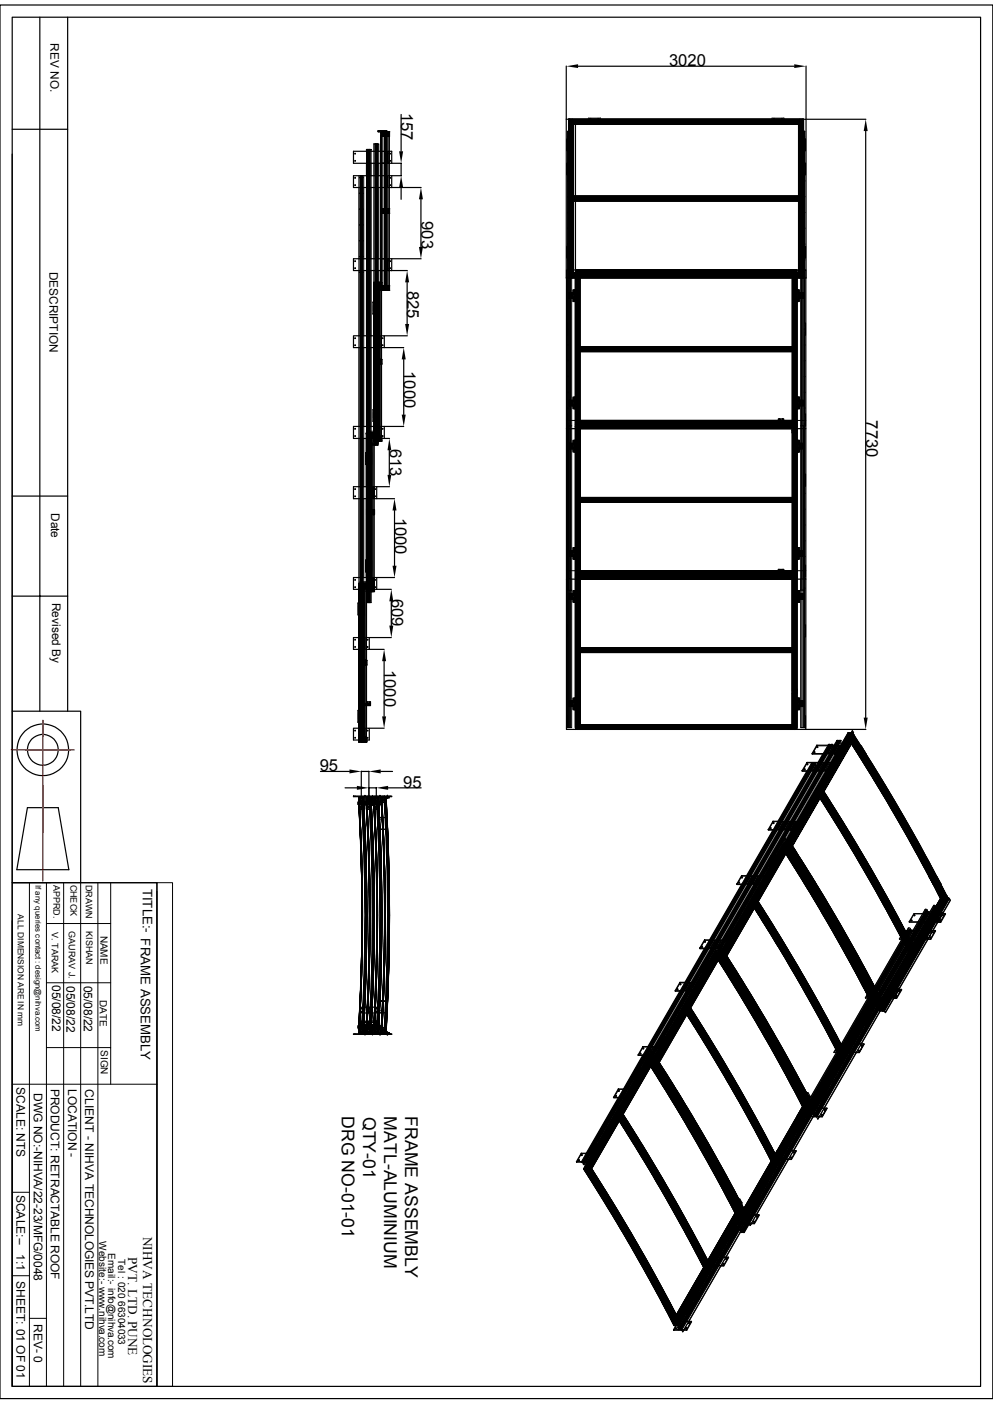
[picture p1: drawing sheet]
<svg xmlns="http://www.w3.org/2000/svg" width="210mm" height="297mm" viewBox="0 0 210 297" stroke-linecap="round" stroke-linejoin="round" font-family="sans-serif">
<defs><g id="words">
<g font-size="3.7">
<text x="72.3" y="236.1" transform="rotate(90 72.3 236.1)">DRG NO-01-01</text>
<text x="76.8" y="236.3" transform="rotate(90 76.8 236.3)">QTY-01</text>
<text x="81.3" y="236.1" transform="rotate(90 81.3 236.1)">MATL-ALUMINIUM</text>
<text x="85.7" y="236.1" transform="rotate(90 85.7 236.1)">FRAME ASSEMBLY</text>
</g>
<g font-size="3.5">
<text x="141.5" y="13.9">3020</text>
<text x="84.9" y="23.8" transform="rotate(90 84.9 23.8)">157</text>
<text x="89.1" y="46.8" transform="rotate(90 89.1 46.8)">903</text>
<text x="86.1" y="61.6" transform="rotate(90 86.1 61.6)">825</text>
<text x="85.4" y="78.5" transform="rotate(90 85.4 78.5)">1000</text>
<text x="183.2" y="88.9" transform="rotate(90 183.2 88.9)">7730</text>
<text x="82.4" y="95" transform="rotate(90 82.4 95)">613</text>
<text x="83.5" y="109.5" transform="rotate(90 83.5 109.5)">1000</text>
<text x="82.8" y="126.7" transform="rotate(90 82.8 126.7)">609</text>
<text x="81.3" y="141.7" transform="rotate(90 81.3 141.7)">1000</text>
<text x="67.6" y="163.2">95</text>
<text x="85.3" y="166.6">95</text>
</g>
<g font-size="2.8">
<text x="30.2" y="188" transform="rotate(90 30.2 188)">TITLE:- FRAME ASSEMBLY</text>
<text x="30.3" y="261.6" transform="rotate(90 30.3 261.6)">NIHVA TECHNOLOGIES</text>
<text x="27.1" y="265.9" transform="rotate(90 27.1 265.9)">PVT. LTD. PUNE</text>
</g>
<g font-size="2.5">
<text x="10.7" y="9.2" transform="rotate(90 10.7 9.2)">REV NO.</text>
<text x="10.5" y="57.5" transform="rotate(90 10.5 57.5)">DESCRIPTION</text>
<text x="10.8" y="108.5" transform="rotate(90 10.8 108.5)">Date</text>
<text x="11" y="127.5" transform="rotate(90 11 127.5)">Revised By</text>
<text x="11" y="208.4" transform="rotate(90 11 208.4)">05/08/22</text>
<text x="14.1" y="208.5" transform="rotate(90 14.1 208.5)">05/08/22</text>
<text x="17.7" y="208.5" transform="rotate(90 17.7 208.5)">05/08/22</text>
<text x="3.5" y="230" transform="rotate(90 3.5 230)">SCALE: NTS</text>
<text x="7.2" y="231.2" transform="rotate(90 7.2 231.2)">DWG NO:-NIHVA/22-23/MFG/0048</text>
<text x="10.8" y="230.3" transform="rotate(90 10.8 230.3)">PRODUCT: RETRACTABLE ROOF</text>
<text x="14.4" y="230.3" transform="rotate(90 14.4 230.3)">LOCATION -</text>
<text x="18" y="230.4" transform="rotate(90 18 230.4)">CLIENT - NIHVA TECHNOLOGIES PVT.LTD</text>
<text x="3.5" y="252.7" transform="rotate(90 3.5 252.7)">SCALE:--</text>
<text x="3.5" y="265.3" transform="rotate(90 3.5 265.3)">1:1</text>
<text x="3.5" y="271" transform="rotate(90 3.5 271)">SHEET: 01 OF 01</text>
<text x="7.2" y="280" transform="rotate(90 7.2 280)">REV- 0</text>
</g>
<g font-size="2.1">
<text x="21.3" y="197.9" transform="rotate(90 21.3 197.9)">NAME</text>
<text x="21.1" y="211.5" transform="rotate(90 21.1 211.5)">DATE</text>
<text x="21.3" y="222.1" transform="rotate(90 21.3 222.1)">SIGN</text>
<text x="21" y="262.6" transform="rotate(90 21 262.6)">Website:- www.nihva.com</text>
<text x="22.9" y="265" transform="rotate(90 22.9 265)">Email:- info@nihva.com</text>
<text x="25" y="266.3" transform="rotate(90 25 266.3)">Tel : 020 66304033</text>
</g>
<g font-size="1.9">
<text x="11.3" y="187.2" transform="rotate(90 11.3 187.2)">APPRD.</text>
<text x="14.9" y="187.1" transform="rotate(90 14.9 187.1)">CHECK</text>
<text x="18.1" y="187.2" transform="rotate(90 18.1 187.2)">DRAWN</text>
<text x="11" y="197.1" transform="rotate(90 11 197.1)">V. TARAK</text>
<text x="14.6" y="197" transform="rotate(90 14.6 197)">GAURAV J.</text>
<text x="18.2" y="197" transform="rotate(90 18.2 197)">KISHAN</text>
</g>
<text font-size="1.8" x="3.8" y="193.4" transform="rotate(90 3.8 193.4)">ALL DIMENSION ARE IN mm</text>
<text font-size="1.7" x="7.5" y="187.2" transform="rotate(90 7.5 187.2)">If any queries contact : design@nihva.com</text>
</g></defs>
<g fill="none" stroke="#000" stroke-width=".25">
<path d="M0 1.1h210v294.8h-210zM2.6 3.6h204.8v289.7h-204.8zM8.4 3.6v146.9M14.3 3.6v146.9M119.8 14v11.1M122.3 14h45.7M170.5 14v11.1M2.6 32.6v117.9h14.5v36.2M2.6 27.3h11.7M74.8 32h8v2.5h-8zM75.1 34l.1 .1h-.2zM75.1 32.4l.1 .2h-.2z"/>
<path d="M75.1 37.5l.1 .2h-.2zM75.1 39.1l.1 .1h-.2zM75.9 39.7v15M76.2 39.7v15M76.3 39.7v15M76.5 39.7v15M76.6 39.7v15M76.9 39.7v15M77.5 32v-.4h1v.4M77.5 34.5v2.7M77.5 39.7v15M77.8 31.6v.4"/>
<path d="M77.8 34.5v2.7M77.8 39.7v15M77.9 31.6v.4M77.9 34.5v2.7M77.9 39.7v15M78.1 31.6v.4M78.1 34.5v2.7M78.1 39.7v15M78.2 31.6v.4M78.2 34.5v2.7M78.2 39.7v15M78.5 34.5v2.7"/>
<path d="M78.5 39.7v15M79.1 32v-1.6h.3v1.6M79.1 34.5v2.7M79.1 39.7v15M79.4 30.4h.1v1.6M79.4 34.5v2.7M79.4 39.7v15M79.5 30.4h.2M79.5 34.5v2.7M79.5 39.7v15M79.7 30.4v1.6M79.7 34.5v2.7"/>
<path d="M79.7 39.7v15M79.7 30.4h.1v1.6M79.8 30.4h.3v1.6M79.8 34.5v2.7M79.8 39.7v15M80 27.7v.2M80.1 34.5v2.7M80.1 39.7v15M80.6 34.5v2.7M80.6 39.7v15M80.6 27.9h.8M80.6 27.9v4.1"/>
<path d="M81.4 27.9h.2M81.4 27.9v4.1M81.4 34.5v2.7M81.4 39.7v15M81.4 28.2h.2M81.6 34.5v2.7M81.6 39.7v15M81.6 27.9h.8M81.7 27.9v4.1M81.7 34.5v2.7M81.7 39.7v15M81.7 27.9l-.1 4.1"/>
<path d="M81.8 27.7l-1.8-.1h1.8v.3h-1.8h.6M81.9 27.9l.1 33.5zM81.9 32.4v.1M81.9 34.1v.1M81.9 37.5v.1M81.9 39.2v.1M82 34.1v.1M82 32.4v.1M82 37.5v.1M82 39.2v.1M82 34.2h.1M82 32.5h.1"/>
<path d="M82 37.6h.1M82 39.3h.1M82 28.9h.4M82.3 28.9v3.1M82.3 34.5v2.7M82.3 39.7v4.5M82.4 27.9l-.1 .9M82.4 27.9h.1M82.5 32.4l.1 .2h-.2zM82.5 34l.1 .1h-.2zM82.5 37.5l.1 .2h-.2zM82.5 39.1l.1 .1h-.2z"/>
<path d="M82.8 39.7v-2.5h-8v2.5h14.3M82.9 34.5h1.9v2.7h-1.9M84.8 24.2v7.8M84.8 39.7v2.5M119.9 29.4h.1v2.5h-.1zM119.9 34.5h.1v2.5h-.1zM120.1 29.4v2.5zM120.1 29.4h.2v2.5M120.3 29.4v2.5h-.2M120.3 31.9h.1M120.3 25.2v33.6h-.5v-33.6h49.4M120.4 25.2l-.1 33.6"/>
<path d="M120.5 25.2l-.1 33.6M121.1 25.2v33.6h-.6M121.1 26l.1 .2v31.6l-.1 .2M121.2 26.2h47.8zM121.3 26.2v31.6M121.7 26.2v15.3M124.5 25h2.5zM124.5 25v.2h2.5M124.5 25.2h.1M127 25v.2M163.3 25h2.5zM163.3 25.2h2.5"/>
<path d="M163.3 25v.2M165.8 25v.2M169 26.2v31.6l.2 .2v-32.8h.6v33.6h-48.7M169 26.2v31.6v-15.3M169.2 26l-.2 .2M169.8 25.2h.1v33.6h-.1zM169.9 25.2h.6v33.6h-.6M170 29.4v2.5h.1M170 31.9h.1M170.1 29.4v2.5zM170.1 29.4h-.1v2.5M170.2 34.5h.1v2.5h-.1z"/>
<path d="M170.2 29.4h.1v2.5h-.1zM170.6 25.2h12.5M183.1 27.7v124.1M75.1 55.2l.1 .1h-.2zM75.1 56.6l.1 .2h-.2zM75.9 57.2v13.8M76 40.9h.1M76 44.2h.1M76 47.6h.1M76 50.9h.1M76 57.6h.1M76 54.3h.1"/>
<path d="M76.2 57.2v13.8M76.3 57.2v13.8M76.5 57.2v13.8M76.6 57.2v13.8M76.7 40.9h.1M76.7 44.2h.1M76.7 47.6h.1M76.7 50.9h.1M76.7 57.6h.1M76.7 54.3h.1M76.9 57.2v13.8M77.5 57.2v13.8"/>
<path d="M77.8 57.2v13.8M77.9 57.2v13.8M78.1 57.2v13.8M78.2 57.2v13.8M78.5 57.2v13.8M79.1 59.7h.1M79.1 59.8h.1M79.1 57.2v13.8M79.4 57.2v13.8M79.5 57.2v13.8M79.7 57.2v13.8M79.8 57.2v13.8"/>
<path d="M80.1 57.2v13.8M80.1 59.8h.1M80.1 59.8v.1M80.3 59.7v33.6l.1-33.6M80.4 59.7l.2 .1M80.6 57.2v4.2h.8M80.6 59.7l-.5 .1M81.4 57.2v4.2M81.6 57.2v4.2h.8v-.9M81.7 57.2l-.1 4.2h-.2M81.9 55.1v.1M81.9 56.8v.1"/>
<path d="M82 45.1h.4M82 44.2h.4M82 56.8v.1M82 55.1v.1M82 56.9h.1M82 55.2h.1M82.2 44.2h.2v.9M82.3 45.1v9.6M82.3 57.2v3.2M82.4 45.1h.1M82.5 56.6l.1 .2h-.2zM82.5 55.2l.1 .1h-.2z"/>
<path d="M82.8 57.2v-2.5h-8v2.5h11.3M82.9 54.7h6.2M86.1 59.7v8.8M89 42.2v10M119.8 58.8v31.9M119.9 52.1h.1v2.5h-.1zM120.1 54.6h.1M120.1 52.1h.2v2.5h-.2zM120.1 52.1v2.5M120.3 52.1v2.5M121.2 57.8h47.8zM121.3 57.1h.4"/>
<path d="M121.3 41.5h47.7zM121.3 42.5h47.7zM121.7 42.5v15.3M121.8 58.8v63.7M122.5 58.8v31.1M122.7 58.8v30.9M167.8 58.8v31.1M168.4 58.8v31.9h2v-31.9M168.9 57.1h.1M169.2 58.8h.1M170 52.1v2.5zM170 54.6h.1"/>
<path d="M170 52.1h.1M170.1 52.1v2.5zM170.2 52.1h.1v2.5h-.1zM75.1 72.9l.1 .2h-.2zM75.1 71.5l.1 .1h-.2zM75.9 73.5v16.7M76.2 73.5v16.7M76.3 73.5v16.7M76.5 73.5v16.7M76.6 73.5v16.7M76.9 73.5v16.7M77.5 73.5v16.7"/>
<path d="M77.8 73.5v16.7M77.9 73.5v16.7M78.1 73.5v16.7M78.2 73.5v16.7M78.5 73.5v16.7M79 63.9l-.1 2.5h.2h-.1M79 65.7h.1M79 64.6v1.1M79.1 64.6h.1M79.1 64.6v1.1M79.1 63.9h-.2v2.5M79.1 73.5v16.7"/>
<path d="M79.2 79h.1M79.2 75.6h.1M79.4 73.5v16.7M79.5 73.5v16.7M79.7 73.5v16.7M79.8 73.5v16.7M79.9 79h.1M79.9 75.6h.1M80.1 65.7h.1M80.1 66.4h.2zM80.1 64.6h.1M80.1 64.6v1.1"/>
<path d="M80.2 65.7h.1M80.1 63.9h.2zM80.1 73.5v16.7M80.2 64.6l-.1 1.1M80.2 63.9v2.5M80.3 63.9v2.5M80.4 76h.4v1h-.4M80.4 60.7h.2M80.7 61.4v9.6M80.7 73.5v2.5M80.7 77v13.2M80.9 71.5l.1 .1h-.1z"/>
<path d="M80.9 72.9l.1 .2h-.1zM81.3 73.5v-2.5h-6.5v2.5h10.6M81.3 71h4.8M81.4 61.4h.1M81.4 61.4h.2M81.4 61h.2M82 60.4h.2M82.2 60.4h.2M82.4 61.4h.1M82.4 60.5h.1M85.4 76v11.7M119.9 68.4h.1v2.5h-.1z"/>
<path d="M122.7 73.4h44.9zM122.7 74.4h44.9zM167.6 73.4v1M170.2 68.4h.1v2.5h-.1zM75.1 92.2l.1 .1h-.2zM75.1 90.6l.1 .2h-.2zM75.9 92.8v10.2M76.2 92.8v10.2M76.3 92.8v10.2M76.5 92.8v10.2M76.6 92.8v10.2M76.9 92.8v10.2"/>
<path d="M77.3 95.8h.2M77.3 98.3h.2M77.3 95.8v2.5zM77.4 96.5h.1M77.4 96.5l.1 1.1M77.4 97.6h.1M77.5 97.6h.1M77.5 96.5v1.1zM77.5 96.4l-.1 .1M77.5 92.8v3M77.5 98.3v4.7M77.5 92.8v10.2"/>
<path d="M77.8 92.8v10.2M77.9 92.8v10.2M78.1 92.8v10.2M78.2 92.8v10.2M78.5 95.8h.2M78.6 96.5h.1M78.5 97.6h.1M78.5 96.4l.1 1.2-.1-1.1M78.5 92.8v10.2M78.5 92.8v3M78.5 98.3v4.7M78.7 95.8v2.5h-.2h.2z"/>
<path d="M78.9 86.7h.2M79 89.1l-.1-2.4v2.5M79 89.1h.1M79 89.1l.1 .1M79 88.4v-1.1l.1 1.2M79 88.4h.1M79.1 87.3h.1M79.1 87.3h-.1M79.1 88.4h.1M79.1 92.8v10.2M79.1 93.7h.9M79.2 93.3v.4h.8"/>
<path d="M79.2 89h.1M79.2 85.6h.1M79.2 82.3h.1M79.8 92.8v.5h-.7h.9v.4M79.8 93h.3M79.9 89h.1M79.9 85.6h.1M79.9 82.3h.1M80 93.7v.5h-.9M80 92.8l.1 .1M80.1 93.3h-.3h.3M80.1 92.8v.5"/>
<path d="M80.1 89.1h.1M80.1 89.2h.2M80.1 87.3v1.1zM80.1 88.4h.1M80.1 93.2v.1M80.2 87.3v1.1M80.2 86.7l.1 2.5zM80.3 86.7h-.2M80.6 93.3h.1M80.8 92.8v.5h-.7M80.9 90.6l.1 .2h-.1zM80.9 92.2l.1 .1h-.1z"/>
<path d="M81.3 90.2v2.6M82.3 95.2v5.3M85.4 90.2h-10.6v2.6h7.6M119.8 90.7h48.6M119.8 90.7v31.8h2M119.9 87.6h.1v2.5h-.1zM122.5 90.7v31.1M122.7 89.7l-.7 .6M122.7 90.7v30.8M122.7 89.7h44.9zM167.5 91.1v.5h1v-.9h-1v.4h1M167.6 89.7l.7 .7"/>
<path d="M167.7 91.2l.2 .2h-.2zM167.8 91.4h.1M167.8 90.7h.1M167.8 91.2v.2M167.8 91.6v30.2M168.3 91.2l.1 .2h-.2zM168.3 91.4h.1M168.4 91.6v54.2M170.2 87.6h.1v2.5h-.1zM170.4 90.7v31.8h-48.6M2.6 104.9h11.7M74.8 103h4.9v2.5h-4.9z"/>
<path d="M75.1 104.9l.1 .1h-.2zM75.1 103.4l.1 .1h-.2zM75.9 105.5v16.7M76.2 105.5v16.7M76.3 105.5v16.7M76.5 105.5v16.7M76.6 105.5v16.7M76.9 105.5v16.7M77.3 118.5v2.5h.2M77.3 118.5v2.5M77.4 119.2h.1M77.5 119.2h.1"/>
<path d="M77.5 119.1v1.2M77.5 105.5v13M77.5 119.1h.1M77.5 118.5h-.2M77.5 105.5v16.7M77.6 117.1h.1M77.6 113.7h.1M77.6 110.4h.1M77.6 107h.1M77.8 105.5v16.7M77.9 105.5v16.7M78.1 105.5v16.7"/>
<path d="M78.2 105.5v16.7M78.3 117.1h.1M78.3 113.7h.1M78.3 110.4h.1M78.3 107h.1M78.5 118.5h.2zM78.5 119.1l.1 .1M78.5 105.5v16.7M78.5 105.5v13M78.6 119.2v1.1l-.1-1.1M78.6 119.2l-.1 1.1M78.7 118.5v2.5"/>
<path d="M78.8 107.9h.4v.9l-.4 .1M79 107.9h.2M79.1 105.5v2.4M79.1 108.9v13.3M79.3 104.9l.1 .1h-.2zM79.3 103.4l.1 .1h-.2zM79.8 105.5h3.6M79.8 103h2.6M83.4 108v11.7M119.9 119.5h.1v2.5h-.1zM119.9 100.3h.1v2.5h-.1zM122.7 105.2h44.9z"/>
<path d="M122.7 106.2h44.9zM167.6 105.2v1M170.2 119.5h.1v2.5h-.1zM170.2 100.3h.1v2.5h-.1zM2.6 126.1h11.7M74.8 122.2h4.9v2.5h-4.9zM74.8 134.9h3.3v2.5h-3.3zM75.1 124.1l.1 .1h-.2zM75.1 122.6l.1 .1h-.2zM75.1 136.8l.1 .1h-.2zM75.1 135.3l.1 .1h-.2zM75.7 130.1h.2z"/>
<path d="M75.7 127.6v2.5M75.8 127.6v2.4M75.8 127.6h.1M75.9 129.4h.1M75.8 128.3v1.1M75.9 128.2h.1M75.9 128.2v1.2M75.9 127.6h-.1M75.9 124.7v10.2M75.9 137.4v16.7M76.2 124.7v10.2M76.2 137.4v16.7"/>
<path d="M76.3 124.7v10.2M76.3 137.4v16.7M76.5 124.7v10.2M76.5 137.4v16.7M76.6 124.7v10.2M76.6 137.4v16.7M76.9 128.3l.1 1.1zM77 128.3h.1M76.9 130l.2 .1zM76.9 128.3h.1M76.9 127.6h.2M76.9 127.6h.1"/>
<path d="M76.9 124.7v10.2M76.9 137.4v16.7M77 128.3v1.1M77 129.4h.1M77 124.7v2.9M77 130.1v4.8M77 137.4v12.9M77 127.6l.1 2.5M77 127.6v2.4M77.2 123.4v33.6zM77.2 139.7h.4M77.3 120.9h.2"/>
<path d="M77.4 139.7h.2v1h-.4M77.4 120.3h.1M77.5 120.3h.1M77.5 120.3v-1.1l.1 1.1M77.5 121v1.2M77.5 124.7l.1 .4M77.5 137.4v2.3M77.5 127.5h.3M77.5 124.7v10.2M77.6 127h.1M77.6 120.4h.1M77.7 136.8l.2 .1h-.2z"/>
<path d="M77.7 135.3l.2 .1h-.2zM77.8 124.7v2.8M77.9 124.7v2.8h-.1M77.9 127.5h.2M78.1 124.7l.1 2.8M78.2 124.7v2.8h.3v-2.8M78.2 137.4h3M78.2 134.9h4.6M78.3 127h.1M78.3 120.4h.1M78.5 120.3h.1M78.5 120.9h.2l-.2 .1"/>
<path d="M78.5 124.7l.1 .4M78.5 121v1.2M78.6 120.3h-.1M79.2 124.7v.4h-.4v-33.5v33.5h-.3v-.1M79.3 124.1l.1 .1h-.2zM79.3 122.6l.1 .1h-.2zM79.8 124.7h3M79.8 122.2h3.6M81.2 139.9v11.7M82.8 127.2v5.1M119.8 122.5v31.8h2M119.9 132.2h.1v2.5h-.1z"/>
<path d="M120 122.5v2.3h.1v-2.3M120.2 122.5l-.1 2.3M120.2 124.8h.2M120.4 122.5v2.3h.5v-2.3M121.8 122.5v31.8M122.5 122.5v31M122.7 121.5h44.9zM122.7 121.5l-.7 .7M122.7 122.5v30.8M122.7 137l44.9 .1zM122.7 138h44.9zM167.6 137.1v.9"/>
<path d="M167.6 121.5l.7 .8M167.8 122.5v23.3M169.3 122.5v2.3h.5v-2.3M169.8 124.8h.2M170 122.5l.1 2.3M170.1 122.5v2.3M170.2 132.2h.1v2.5h-.1zM170.2 122.5v2.3h-.1M170.4 122.5v31.8h-48.6M2.6 150.5v36.2M74.8 154.1h3.3v2.4h-3.3zM75.1 156l.1 .1h-.2z"/>
<path d="M75.1 154.5l.1 .1h-.2zM75.7 150.3h.2M75.8 152.1h.1M75.9 152.1h.1M75.9 157h.8M75.9 151v1.1M75.9 151h-.1M75.9 152.8h-.2v-2.5l.1 2.5M75.9 151h.1M75.9 156.5v.4M75.9 156.9h.1M76.7 156.6h.2"/>
<path d="M76.7 156.5v.4M76.9 156.9h-.2l.2 .1M76.9 156.5v.5M76.9 151l.1 1.1zM77 151h.1M77 152.1h.1M76.9 150.3h.2zM76.9 151h.1M76.9 156.9h.1M77 156.9l-.1 .1M77 152.8v1.3M77 156.5v.4"/>
<path d="M77 151v1.1M77.1 150.3v2.5l-.1-2.5M77.1 152.8h-.2M77.2 157h-.3M77.2 157h.3M77.4 157h.2M77.5 140.7v13.4M77.5 148.8h.9v.5h-.9M77.6 148.5h.8v.3h-.8zM77.6 156.5v.4M77.7 156l.2 .1h-.2zM77.7 154.5l.2 .1h-.2z"/>
<path d="M78.2 154.1h3M119.9 151.4h.1v2.5h-.1zM122.7 153.3l-.7 .7M122.7 153.3h44.9zM167.6 153.3l.7 .8M167.6 145.8h1v.3h-1zM167.6 146.1v.5h1v-.5M167.7 146.3l.2 .1h-.2zM167.8 146.4h.1M167.8 146.3v.2M167.8 146.6v6.9M168.3 146.3l.1 .1h-.2z"/>
<path d="M168.3 146.4h.1M168.4 146.6v7.7M170.2 151.4h.1v2.5h-.1zM170.5 154.3h12.6M172.1 159.1l.2-.1zM172.8 158h.1zM174 159.5l-1 1.8M174.3 159.5l-1 1.8M174.5 159.5l-1 1.8M174.6 159.5l-1 1.8M174.9 159.5l-1 1.8M175 159.5l-1.1 1.8"/>
<path d="M175.3 159.5l-1.1 1.8M175.3 159.5l-1 1.8M175.5 157.5l-.4 .1M175.5 157.5l-.1 .1M175.5 157.5h.1M175.6 159.5l-1 1.8M175.6 157.5v.1M175.6 157.5h.2M175.8 159.5l-1 1.8M175.8 157.5l-.1 .1 .1-.1M175.8 157.5h.3M175.8 157.5h.1"/>
<path d="M175.9 159.5l-1 1.8M176.1 157.5l-.2 .1M176.1 157.5l-.1 .1M176.1 159.5l-1 1.8M176.3 159.5l-1 1.8M176.5 159.5h.1M176.5 159.6h.9M176.5 159.6l-1 1.7M176.5 159.6l.1 .1h.7M176.7 159.7l-.9 1.6M177.2 156.6l-.5 1M177.2 156.6l.2 .1"/>
<path d="M177.2 156.6h-.2l-.6 1M177.4 156.7l-.5 .9M177.4 156.7h.1M177.5 159.4h-5.8l5.7 .1M177.6 156.6l-.1 .1M177.6 156.6h.2l-.6 1M177.6 156.6l-.6 1 .5-.9M177.6 159.4h.8M177.7 159.5h.7M177.7 159.6h.3zM177.8 159.7h.3M177.8 157l.1 .2-.3 .4"/>
<path d="M177.8 156.6l-.5 1M177.8 159.1v.1M177.8 159.7l-.9 1.6M178 159.5h.1M178 159.6l.1 .1M178.1 159.5v.2M178.4 159.5l-1.1 1.8M178.5 157.6h-5.7l-1.1 1.8M178.5 157.9l-.1 .1M178.6 157.6h.8M179.4 157.6l.1 .2-1.1 1.7zM179.9 157.1l.1 .2"/>
<path d="M180 155h-.6l-1.6 2.6M180.2 156.5l.1 .3M180.3 156.4l-12.9 22.3M180.3 156.4l4.6 7.3 5 8.5 3.9 6.8 5.9 11.1M180.3 156.4l5 7.9 5.3 8.9 5 9 4.2 7.9h.1l-13 22.5M180.3 156.4l2.8 4.5 6.8 11.2a330.9 330.9 0 0 1 9.8 18M180.3 156.1v.3l4.3 6.7 5.3 9a330.9 330.9 0 0 1 9.9 18M180.3 154.6l-13.8 23.8 .3 .3M180.3 156.3v-.1l-13 22.5M180.4 155.2l.2 .3-1.2 2.2M180.4 156.6l-6.2 10.9 6.3-10.8M180.5 155.1l-1.5 2.5"/>
<path d="M180.5 155l-.2-.4-13.7 23.8M180.6 155.5l5.4 8.5 5.3 9.1 9 16.4M182.1 157.8h.1M182.1 157.9l1.1 1.7M5.8 170.9h6.5l2.3 13.1h-11zM67.8 163.2h6.1M73 166.7h2.5M75.7 169.7h1.4zM75.7 170.2h.2M75.7 169.7v.2h1.4M75.7 170.2h1.4M75.7 169.9h.1"/>
<path d="M75.7 170v.2M75.8 169.9l1.3 .1zM75.8 169.7h.1M75.9 168.8h.1M75.9 169.5l-.1 .2M75.9 169.6l-.1 .1M75.9 169.5h.1M75.9 169.5h-.1M75.9 168.8v.7M75.9 170.2a405.6 405.6 0 0 1 0 46.8v-.9M75.9 170.2v.1M75.9 170.4v.6"/>
<path d="M75.9 168.7h.3M75.9 170.3h.1M75.9 171h.1M75.9 170.4h.1M75.9 170.2a431.1 431.1 0 0 1 0 46.8M75.9 170.2h.8a432.6 432.6 0 0 1 0 46.8M75.9 171.1v.1M76 171l-.1 .2M76.1 169.2h.1M76.1 169.2l.2 .3 .4-.2v-.1M76.1 169.7h.1M76.2 168.8l.1 .1-.4-.1v.9l1.1-.1"/>
<path d="M76.2 169.6h.1M76.2 169.3h.1M76.2 169h.1M76.2 169.2h.1M76.2 169.7h.1M76.2 168.9l-.1 .3M76.4 169.4h.1M76.4 169.1v-5.9h1.6v5.9M76.5 169l.1 .3-.2 .1-.2-.2M76.5 169.7h.1M76.6 168.9l.3-.1 .1 .8M76.6 169.6l.1 .1"/>
<path d="M76.6 168.9l.1 .3M76.6 168.5l-.1 .2-.6-.2 .4 .4-.1 .3M76.6 168.7l.3 .1M76.7 170.2v.4M76.7 168.8l-.1 .1M76.7 170.2a404.2 404.2 0 0 1 0 46.8M76.7 170.2h.1M76.7 169.3h.1M76.7 169h.1M76.7 169.2h.1M76.7 170.6h.2M76.7 169.6v.1"/>
<path d="M76.9 170.2l-.1 .4M76.9 170.2a405.6 405.6 0 0 1 0 46.8v-.2M76.9 170.2v.4h-.2M76.9 170.2a393.4 393.4 0 0 1 0 46.8 431.8 431.8 0 0 0 0-46.8zM77 170.2h.1M76.9 168.5v.2h-.3v.6h-.4v-.1M76.9 168.7l.1 .1M77 170.3v.7zM77 168.8l-.1 .7M77 170.5a433.7 433.7 0 0 1 0 46.3M77 170.2v.1M77 168.8h-.1"/>
<path d="M77 170.4v.8M77 169.5v.1M77 170.3h.1zM77 171.2l.4 8.8 .2 8.9M77 171.2h.1M77 169.9h.1M77.1 170v.2h-.2M77.1 169.7v.2M77.2 168.3v1.9M77.2 168.3h.1M77.2 170.2l-.1 .1M77.3 169.7h1.4z"/>
<path d="M77.3 169.7v.2h1.4l-1.4 .1M77.4 169.7h.1M77.5 169.5l-.1 .2M77.5 170.2v.1M77.5 170.4v.6M77.5 171.1v.1M77.5 169.6l-.1 .1M77.5 168.7h.4v.2M77.5 168.8l-.1 .7M77.5 170.3h.1M77.5 171.2h.1M77.5 171h.1"/>
<path d="M77.5 170.4h.1M77.5 170.2a420.2 420.2 0 0 1 .1 45.8v-2.9h.1l.4-11.2M77.5 168.5l.3 .2M77.6 171l-.1 .1M77.7 169.7h.1M77.7 169.2h.1M77.7 169.2l.2 .3 .4-.2v-.1M77.7 169.7h.2M77.7 169.6v.1M77.7 169h.1M77.8 168.8l.1 .1M77.8 169.3h.1"/>
<path d="M77.8 169h.1M77.8 169.2l.2 .2 .2-.2M77.8 168.5l.3 .2 .4-.2M77.9 169.6v.1M77.9 168.9l-.2 .3M77.9 169l-.1 .2 .1 .1 .1 .1 .3-.2M78 166.7h1.6v2.4M78 169.4h.1M78.1 168.4h1.6M78.1 168.4h-3.3v.1h3.4M78.1 168.4v.1M78.1 169.6v.1"/>
<path d="M78.1 169.7h.2M78.1 169l.2 .2M78.2 168.9l.1 .3M78.2 170.2h.1M78.2 169.3h.1M78.2 168.8l-.1 .1 .1-.2 .3 .1v.9h-1v-.9l.4 .1M78.3 169.6v.1M78.3 170.2a437.7 437.7 0 0 1 0 45.8M78.3 169.3h.1M78.3 169h.1M78.3 169.2h.1M78.3 170.2v.4"/>
<path d="M78.4 170.2v.4h-.1M78.4 170.2l.1 .3-.2 .1M78.5 170.2a422.1 422.1 0 0 1 0 46.8v-.1M78.5 168.8h.1M78.5 168.5h1.2M78.5 170.2a432.6 432.6 0 0 1 0 46.8M78.5 170.2h-.1a421.6 421.6 0 0 1 .1 46.8M78.5 168.5l-.2 .2M78.5 170.3v.7zM78.5 168.8v.7M78.5 170.5a404.9 404.9 0 0 1 0 46.3M78.5 168.7h-.3v.5"/>
<path d="M78.5 170.4l.1 .8M78.6 169.5v.2M78.6 171.2a406.4 406.4 0 0 1 0 44.8h1.4v1h-1.3M78.6 169.6l-.1 .1M78.6 171.2h.1M78.6 170.3h-.1M78.7 169.7v.3M78.7 170.2h-1.4v-.2h1.4l-.2 .3M78.7 170.3h-.1M78.8 168.3v1.9zM78.8 170.2l-.1 .1M78.9 169.7h1.4v.2h-1.4z"/>
<path d="M78.9 170h1.4v.2h-1.4zM78.9 170h1.4M78.9 170.2h.2M78.9 169.7h1.4M78.9 169.9h.1M79 169.7h.1M79 169.5v.2M79 168.8h.1M79 169.6v.1M79.1 168.8l-.1 .7M79.1 169.5h-.1M79.1 168.5v.2h.3v.6h.4v-.1"/>
<path d="M79.1 170.2a437.7 437.7 0 0 1 0 45.8l.1-1.7h-.5M79.1 170.2v.1M79.1 170.4v.6M79.1 168.7h.3M79.1 170.3h.1M79.1 171h.1M79.1 170.4h.1M79.1 171.1v.1M79.2 171l-.1 .2M79.2 169.2h.1M79.3 169.2l.2 .3 .3-.2 .1-.1M79.3 169.7h.1"/>
<path d="M79.3 168.8l.2 .1M79.3 169.6l.1 .1M79.3 169.3h.1M79.3 169h.1M79.3 169.2h.1M79.4 168.5l.1 .2 .3-.2M79.4 168.9l-.1 .3M79.5 169.6v.1M79.5 169l-.2 .2M79.6 169.4h.1M79.7 168.4v.1M79.7 169.6h.2"/>
<path d="M79.7 169.7h.1M79.8 168.9l.1 .3M79.8 169.3h.1M79.8 168.7h.3M79.8 169.7h.1M79.8 168.8v.1l.3-.1v.9h-1.1l.1-.9 .4 .1M79.8 170.2a418.2 418.2 0 0 1 .1 45.8M79.8 169h.1M79.8 170.2h.1M79.8 170.2l.1 .4M79.9 169.2h.1M79.9 170.6h.2"/>
<path d="M80.1 170.2l-.1 .4M80.1 170.2a431.1 431.1 0 0 1 0 46.8M80.1 170.2a405.6 405.6 0 0 1 0 46.8v-.2M80.1 170.2v.4h-.2M80.1 170.3v.7zM80.1 168.5v.2h-.3v.6l-.2 .1-.3-.2M80.1 168.8v.7M80.1 168.8h.1M80.1 170.2a405.6 405.6 0 0 1 0 46.8M80.1 170.2v.1M80.1 170.2h.1M80.1 169.5v.1"/>
<path d="M80.1 170.5a433.7 433.7 0 0 1 0 46.3M80.1 169.7h.1M80.1 170.4l.1 .8M80.2 171.2a436.1 436.1 0 0 1-.1 45.5M80.2 170.3h-.1M80.2 170.3h.1M80.2 171.2h.1M80.2 169.9h.1M80.3 173.3v.1M80.3 172.9h.5M80.3 170.3h-.1M80.3 168.3l.1 1.9"/>
<path d="M80.3 170.2v.1M80.3 175v.1M80.3 168.3h.1M80.4 168.3v1.9M80.5 168.7h1.4M80.5 163.2h2.5M80.6 169.7h.1M80.6 168.8a404.9 404.9 0 0 1 0 49.6v-.8M80.6 169v.5M80.6 168.9h.1M80.6 169.5l.1 .1M80.6 169h.1"/>
<path d="M80.9 175.4h-.5M81.3 168.4v.1M81.4 168.8a404.9 404.9 0 0 1 0 49.6M81.4 168.8v.3M81.4 168.8a428.7 428.7 0 0 1 0 49.6M81.4 169.1h.2M81.6 168.8a404.9 404.9 0 0 1 0 49.6M81.6 169l-.2 .1M81.6 168.8a428.7 428.7 0 0 1 0 49.6M81.6 168.8a416.4 416.4 0 0 1 .1 49.6M81.6 168.8h.1M81.7 169a430 430 0 0 1 0 48.6"/>
<path d="M81.7 168.8v.1M81.7 169.8l.1 1.6M81.7 169.8h.1M81.7 168.9v.9M81.7 168.9v.1M81.7 168.9h.2M81.9 168.9l-.2 .1M81.9 168.8l.1-.6-.1 .7M81.9 168.8l-1.3 .1M81.9 168.8h.1M81.9 168.6h-1.4v.2h.9M81.9 168.4h-2.2"/>
<path d="M82 168.6h.3zM82 168.7l.3 .1h-.4M82 168.4h.8v.1h-3.1M82.1 166.7h7M82.3 168.6v.1M162.5 175.5h5.7M162.5 175.5l5.6 .1M163.4 175.9l.1-.1zM163.5 175.6l-5.6 9.7M163.7 175.6l-5.5 9.7M163.9 175.6l-5.6 9.7M164 175.9h.1"/>
<path d="M164 175.6l-5.5 9.7M164.3 175.6l-5.6 9.7M164.4 175.6l-5.6 9.7M164.7 175.6l-5.6 9.7M164.8 175.6l-5.6 9.7M164.8 173.5l.1-.1zM165 175.6l-5.5 9.7M165.2 175.6l-5.6 9.7M165.3 173.5h.1zM165.4 175.6l-5.6 9.7M165.6 175.6l-5.6 9.7M165.7 178.7l3.2 4.9 7.2 12.1 3.5 6.1 6.4 12h.6"/>
<path d="M165.7 178.7l7.1 11.3a371.5 371.5 0 0 1 13.2 23.8M165.7 175.6l-5.6 9.7M166 175.6l-5.6 9.7M166 177.2l-13.7 23.7 .8 1.4M166.1 175.6l-5.6 9.7M166.2 171.1h.1M166.2 179.6l-13.1 22.8M166.3 177.7l-.3-.5-13.7 23.7M166.3 175.6l-5.6 9.7M166.3 178.7l6.4 10.2 3.4 5.7a331.3 331.3 0 0 1 10.5 19.2M166.4 178.7l7.7 12.5a360.3 360.3 0 0 1 12.5 22.6M166.4 178.7l.2-.3 .2 .3"/>
<path d="M166.4 178.7l9.7 15.9 4.4 7.7 6.1 11.5M166.5 179.9l-13 22.4M166.5 175.6l-5.5 9.7M166.5 178.7l3.5 5.5 7 11.5 3.4 6.1 6.4 12M166.5 178.7h.1M166.5 178.7l7.1 11.3a371.5 371.5 0 0 1 13.2 23.8M166.5 178.7l4.4 6.8 5.4 9.1a370.4 370.4 0 0 1 10.5 19.2h.1M166.6 178.5l-.1 .2M166.6 178.9l.3 .4M166.6 175.6l-5.5 9.7M166.7 178.8h.1zM166.7 178.7h-1"/>
<path d="M166.7 178.8l-.1 .1M166.7 178.6l-.1 .2M166.7 171.1h.1M166.7 178.8h.1M166.8 178.7h.1M166.8 178.7v.1M166.9 175.6l-5.6 9.7h-4.5l-1 1.7M167 175.6l-1 1.6M167.2 175.7l-1 1.8M167.2 175.6h.9M167.2 175.6l.1 .2h.7M167.3 178.7h.2"/>
<path d="M167.4 178.7l1.4 2.3a399.9 399.9 0 0 1 18.1 31.4v.3M167.4 175.8l-1.7 2.9M167.4 178.7l4.3 6.8 5.7 9.5 9.5 17.4M167.5 168.8h.1M168.1 168.8h.1M168.4 175.5h.7M168.4 175.6h.7M168.4 175.6l.4 .2M168.5 175.8h.3M168.6 175.8l-1.8 3M168.6 175.1l-.1 .2M168.7 175.6h.1"/>
<path d="M168.9 175.6l-.1 .2M168.9 166.4h.1M169 175.6l-2.1 3.7M169.2 173.7h-5.7l-1 1.8M169.2 173.9v.2M169.4 173.7h.7M169.4 166.4h.1M169.5 174.1l.2-.1zM169.6 163.1l5.7 .1M169.6 163.1h5.7M170.1 173.7l.1 .1-1.1 1.8zM170.2 164h.1z"/>
<path d="M170.6 163.2l-6.1 10.5M170.8 164h.1M170.9 163.2l-6.1 10.5M171.1 163.2l-6.1 10.5M171.2 163.2l-6.1 10.5M171.5 163.2l-6.1 10.5M171.6 163.2l-6.1 10.5M171.9 163.2l-6.1 10.5M172 163.2l-6.1 10.5M172.2 163.2l-6.1 10.5M172.4 163.2l-6.1 10.5M172.5 163.2l-6.1 10.5"/>
<path d="M172.8 163.2l-6.1 10.5M172.8 163.2l-6 10.5M173.1 163.2l-6.1 10.5M173.2 168.6l.2 .2M173.2 163.2l-6.1 10.5M173.5 163.2l-6.1 10.5M173.5 168l.2 .3M173.6 167.9h.1M173.6 167.9l4.7 7.4 5 8.4 5.3 9.5 4.5 8.4M173.6 167.9l5.6 9a362.4 362.4 0 0 1 13.9 24.7M173.7 167.9l4.9 7.9 5.3 8.9 5.1 9.1 4.1 7.8M173.7 167.9l4.2 6.7 6.7 11.3 5 9 3.5 6.7"/>
<path d="M173.7 167.9l.4-.7 5.6 9 4.7 7.9 5 8.9 4.1 7.9-.4 .7M173.7 167.8h.1M173.7 163.2l-6.1 10.5M173.8 168.1l-6.2 10.8M173.8 168.2l-6.2 10.8M173.8 163.2l-6.1 10.5M173.9 167.5h.1M173.9 167.4h.1M173.9 167.3h.1M173.9 167.4l.2-.2 1.3 2.1 8.7 14.2 4.7 8.4 4.7 9M173.9 167.4l-.2 .5M174.1 163.2l-6.1 10.5"/>
<path d="M174.1 167.2h-.1M174.2 163.2l-6.1 10.5M174.5 163.2l-6.1 10.5M174.7 163.2l-6.1 10.5M175.5 163.1h.8M175.6 163.2h.7M175.7 162.7v.1M175.9 163.2l-6.1 10.5M176.2 163.2l-6.1 10.5M176.3 163.1v.1M176.4 161.5v.1M176.4 161.3h-5.7l-1.1 1.8"/>
<path d="M176.6 161.3h.7M176.7 161.6h.2zM177.3 161.3l-1 1.8M177.3 161.3l-1 1.9M2.6 186.7h30.6v106.6h-30.6zM2.6 194.8v98.5M81.3 189.4a385.1 385.1 0 0 1-.7 28M151.7 199.7l-13.7 23.7 .8 1.4-.8-1.4zM151.7 199.7l.1 .1M153.3 198h.1M153.5 198.8h-4.5l-1 1.8M153.6 198.8h.7"/>
<path d="M153.8 198h.1M153.8 199.2l.1-.1zM154.3 198.8l.1 .1-1 1.8-.1-.1zM154.6 195.7l.1-.1zM155.1 195.7h.1zM155.8 187h4.5M155.8 187l4.5 .1M156 193.3h.1M156.5 193.3h.1zM156.8 187.1l-6.7 11.7M157.1 187.1l-6.8 11.7M157.3 187.1l-6.8 11.7"/>
<path d="M157.4 190.9h.1M157.4 187.1l-6.8 11.7M157.6 187.1l-6.7 11.7M157.7 187.1l-6.7 11.7M157.9 190.9h.1M158 187.1l-6.7 11.7M158.1 187.1l-6.8 11.7M158.4 187.1l-6.8 11.7M158.6 187.1l-6.8 11.7M158.7 188.6h.1M158.7 187.1l-6.8 11.7M159 187.1l-6.8 11.7"/>
<path d="M159 187.1l-6.7 11.7M159.3 188.6h.1M159.3 187.1l-6.7 11.7M159.4 187.1l-6.7 11.7M159.7 187.1l-6.8 11.7M159.9 187.1l-6.8 11.7M159.9 191.5l.5-.7 5.6 9a399.1 399.1 0 0 1 12.7 22.7l-.4 .7M159.9 191.4v.1M159.9 191.5l9.4 15.3 4.2 7.4 4.7 9M159.9 191.5l3.6 5.6a372.5 372.5 0 0 1 14.8 26.1M159.9 191.5l4.3 6.7a381.4 381.4 0 0 1 14.1 25M159.9 191.5l2.2 3.4a372.4 372.4 0 0 1 16.1 28.3"/>
<path d="M160 187.1l-6.8 11.7M160.1 191.2l-.2 .2M160.2 187.1l-6.7 11.7M160.3 190.8h.1M160.4 190.8l4.3 6.9 5.6 9.4 8.4 15.4M160.4 190.8l-.3 .4M160.4 187h.7M160.5 187.1h.7M161.5 185.3h.7M162.2 185.3l-1 1.8-.1-.1zM166.5 180l-12.8 22.3M196.3 198.7l-6.2 10.6h.5l-1 1.8"/>
<path d="M196.3 198.3l-.1 .1M196.7 198.2l.1 .1zM196.8 198.6l-.7 .1M196.9 197.1v.1M197.1 196.8h.7l-1 1.8h-.7M197.3 197.2h.1zM197.8 196.8l-1 1.9M198.1 194.8h.2zM198.1 185.4l.9 1.7M198.1 194.9h.3M198.3 194.4l-.1 .2M198.3 195.1l-1 1.7"/>
<path d="M198.9 195l.1 .1h-.8M199 193.3l-.1 .1M199.1 193.1h.2l-1 1.7 1-1.7 .1 .1-1 1.7-.1-.1M199.4 193.5l.1 .1zM199.7 190.1h.1M199.7 190l-6.2 10.8 6.2-10.7M199.9 193.3h.1l-1 1.8M200.5 189.9h.1M200.7 190l.1 .1M200.8 190.1l.2 .4-1.6 2.8h.5l-1 1.7h-.7M200.8 190.1l-13.7 23.7M75.7 217.3h1.4"/>
<path d="M75.7 217.5h1.4v-.2h-1.4v.2h1.4M75.9 217.6h.1M75.8 217.6l.1 .1M75.8 217.7l.1 .1M75.9 217.6v.8l.4-.1-.1 .1M75.9 218.4l.3 .1M75.9 218.4v.1M75.9 217.6h1.1l-.1 .8-.3-.1M75.9 217.8v.6M75.9 216.9h.1M75.9 216.2h.1M75.9 217h.1"/>
<path d="M75.9 216.8h.1M75.9 216v.2M76.1 213.1l-.2 2.9M76.1 218.1h.1M76.1 218.1l.2-.3 .4 .1v.2M76.1 217.5l.1 .1M76.1 218.1l.1 .2M76.2 218.1l.2-.3 .2 .1 .1 .2-.2 .2M76.2 217.9h.1M76.2 218.2h.1M76.2 218h.1M76.2 218.1l.1 .2"/>
<path d="M76.3 218.3l-.4 .4 .4-.1 .6 .1-.4-.4M76.4 217.8h.1M76.5 217.6h.1M76.6 218.3l.1 .1M76.6 217.6h.1M76.6 218.5h.3M76.6 218.1v-.2h-.4l.1 .4M76.7 217.9h.1M76.7 218.2h.1M76.7 218h.1M76.7 217h.1M76.7 218.1h.1"/>
<path d="M76.7 218.1l-.1 .2M76.8 216.7v.4l.1-.3M76.9 217.8l.1 .6M76.9 216.7h-.2l.2 .1M77 216.2v.7zM77 217.6h.1M77 216.9h.1M77 216.2h.1M77 217.6v.2M77 216.9v.1M77.1 217v.3M77.1 214.3h.5"/>
<path d="M77.1 213.1h.5M77.1 213l-.1 3h1.4v1M77.1 216.9v.1M77.1 217h.1M77.2 217v1.9zM77.3 217v.3M77.3 217.3h1.4M77.3 217.5h1.4zM77.3 217.3h1.4h-1.4v.2M77.3 217.3h.1M77.4 217.6v.1M77.5 217.7v.8"/>
<path d="M77.5 218.4l.3 .1M77.7 217.6h.2M77.7 218.1h.1M77.7 216.5l.2 .1h-.2zM77.7 218.1l.2-.3 .4 .1v.2M77.7 218.2h.1M77.7 218.1l.2 .2M77.8 216.6h.1M77.8 218.5l-.3 .2M77.8 217.9h.1M77.8 218.7l.1-.1 .6 .1M77.9 218.3l-.4 .1v-.8h1v.8l-.4-.1 .1 .1"/>
<path d="M77.9 218.3l-.1 .1M77.9 218.3l-.1 .2M78 217.8h.1M78.1 216.5l.1 .1h-.1zM78.1 217.6h.2M78.1 218.7v.1h-3.3v-.1h3.4M78.1 218.3l.4 .4M78.1 216.6h.1M78.2 218.1v-.2h-.3v.4M78.3 218.1l-.3-.3-.1 .1v.4M78.3 217.9h.1M78.3 218.2h.1"/>
<path d="M78.3 218.1h.1M78.3 218.1l-.2 .2M78.3 218h.1M78.3 218.1l-.1 .2M78.4 216.7v.4zM78.5 217h.1M78.5 218.4l-.3 .1M78.5 218.7h1.2M78.5 216.8l-.1 .2M78.5 216.2v.7zM78.5 217.6l.1 .2M78.5 217.8h.1"/>
<path d="M78.5 216.2h.1M78.6 217.8l-.1 .6M78.6 218.4l-.1 .1M78.6 216.9h.1M78.6 216.9l.1 .1zM78.7 217v.5M78.7 217h-3v.3h1.4M78.7 217h.1M78.8 217v1.9zM78.9 217.3h1.3M78.9 217.3v.2h1.4v-.2M78.9 217.5h1.4"/>
<path d="M79 217.3h1.2M79 217.6v.1M79 217.7v.1M79.1 218.5h.3M79.1 217.8l-.1 .6M79.2 218.1h.1M79.3 216.5h.1M79.3 213.1l-.1 .5M79.3 218.1l.2-.3 .3 .1 .1 .2M79.3 217.5l.1 .1M79.3 218.1l.1 .2M79.3 216.6h.1"/>
<path d="M79.3 218.4l.2-.1zM79.3 218.1l.3-.3 .2 .1-.1 .4M79.3 217.9h.1M79.3 218.2h.1M79.3 218.1l.2 .2M79.4 218.7l.1-.1 .3 .1M79.4 218.1v-.2h.4l-.1 .4M79.4 217.9h.1M79.5 218.3l-.4 .4M79.6 217.8h.1M79.6 201.9l-.4 11.2h-.5M79.7 218.3l.1 .2h.3"/>
<path d="M79.7 218.7v.1h-1.6M79.7 218.7h2.2M79.8 216.5h.1M79.7 217.6h.1M79.8 216.6h.1M79.8 218.3l.3 .1v-.8h-1.1l.1 .8h.2M79.8 218.3v.1M79.8 217.6h.1M79.8 217.6h-.1M79.8 218.5l.3 .2M79.8 217.9h.1M79.8 218.2h.1"/>
<path d="M79.8 218h.1M79.9 218.1l-.1 .2M79.9 218.1h.1M80 216.7v.4l.1-.3M80.1 216.7v.1M80.1 217h.2M80.1 217.8h.1M80.1 217.8v.6M80.1 217h.1M80.1 217.5v.1M80.2 217.6l-.1 .2M80.2 216.9l-.1-.7v.8"/>
<path d="M80.2 217.6h-.1M80.2 217h.1M80.3 217h-1.4v.3h1.4M80.3 217v.3M80.3 214.2h.5M80.3 217.3h-.1M80.3 216.9l-.1 .1M80.3 217h.1M80.3 216.9v.1M80.3 213.7v.2M80.3 217l.1 1.9zM80.3 212.1v.2"/>
<path d="M80.4 211.8h.5M80.6 217.5v.1M80.6 217.5l.1 .1M80.6 218.3h.1M80.6 218.2h.1M80.6 217.6h.1M81.3 218.7v.1h-1.6M81.6 218.4h.1M81.6 218.1v.3M81.6 218.1h-.2h.2v.1M81.7 217.6v.7zM81.7 218.3v.1"/>
<path d="M81.7 218.3h.1M81.7 218.4h.2M81.9 218.3l-.2 .1M81.9 218.3v.1M81.9 218.4h.1M81.9 218.3l.1 .1M81.9 218.4l.1 .6zM82 218.7h.8v.1h-1.5M82.3 218.4v.2l-1.8 .1v-.3h1.8M140.5 217.8h.1M141.1 217.8h.1M141.9 215.5h.1"/>
<path d="M142.5 215.5h.1M143.2 213.1h.1zM143.2 209.3l.1-.1zM143.8 213.1h.1M143.8 209.7l-6.8 11.7M143.8 208.2h.1zM144 209.7l-6.7 11.7M144.2 209.7l-6.7 11.7M144.4 209.7l-6.8 11.7M144.5 210.8l.2-.1zM144.6 209.7l-6.8 11.7M144.7 209.7l-6.8 11.7"/>
<path d="M145 209.7l-6.8 11.7M145.1 210.8h.1zM145.1 209.7l-6.8 11.7M145.3 209.7l-6.7 11.7M145.5 209.7l-6.7 11.7M145.6 214l8.5 13.8 4.8 8.5 5 9.4M145.6 214l5.7 9.1a349.6 349.6 0 0 1 12.6 22.6M145.6 214h.1M145.7 214l2.1 3.4a382.5 382.5 0 0 1 16.2 28.3M145.7 214l3.5 5.6a372.5 372.5 0 0 1 14.8 26.1M145.7 209.7l-6.8 11.7M145.9 209.7l-6.8 11.7"/>
<path d="M145.9 213.6l-.3 .4 .5-.7 5.6 9 4.7 8 8 14.7-.4 .7M146 213.3l3.8 5.9 5.6 9.4 4.2 7.5 4.8 8.9M146 213.3l-.1 .2M146 209.6h-3.2l3.1 .1M146 213.3h.1M146.1 209.6l.8 .1M146.1 209.7h.8M146.6 209.3l.2-.1zM147 207.8h-3.2l-1 1.8M147.1 207.8h.7M147.3 208.2h.1zM147.8 207.8l-.9 1.9"/>
<path d="M147.8 207.8l-1 1.8M148 200.6v.1h3.1l-4.1 7.1M148 200.6h3.2M148.4 200.2h.1zM149 200.7l-4.1 7.1M149.2 200.7l-4.1 7.1M149.4 200.7l-4.1 7.1M149.6 200.7l-4.1 7.1M149.8 200.7l-4.1 7.1M149.9 200.7l-4.1 7.1M150.2 200.7l-4.2 7.1M150.3 200.7l-4.1 7.1"/>
<path d="M150.5 200.7l-4.1 7.1M150.7 200.7l-4.1 7.1M150.9 200.7l-4.2 7.1M151.3 200.6h1.2M151.3 200.7h1.1M151.6 200.7l.5 .3a.3 .3 0 0 0 .1 .3 .3 .3 0 0 0 .3 0M151.8 200.7h.3M152 202.3l10.2 16.7 8.6 15.7M152 200.7h.1M152 202.3h.7M152 202.3h1M152.1 200.9l-.1 .1"/>
<path d="M152.1 202.4l-12.9 22.4M152.2 202.6l-12.8 22.2M152.2 200.7h.2l-.2 .3zM152.2 201h.1M152.3 200.9l.8 1.4M152.3 201.5v.3M152.3 200.7v.1M152.4 201.3l.1 .1-.5 .9M152.4 201.3l.1 .1M152.4 201.3l-13.6 23.5M152.6 200.6h.7M152.7 202.3l5.7 9.2 4.5 7.6 4.6 8.2 4 7.6"/>
<path d="M152.7 200.7h.7M152.8 202.3l4.3 6.8 5.5 9.2 5.8 10.3 3.6 6.8-5-9.3-5.3-9.4zM152.9 201.9l-.2 .4M152.9 202.3l9.1 14.8 5.8 10.3 4.2 8M152.9 202.4l.3 .4zM153 202.1l-.2 .2M153 202.4h.1zM153 202.4h.1M153 202.2l-.1 .2M153.1 202.3h.1M153.1 202.3h.6l5.6 9 5.4 9.1 7.3 13.6v1M153.2 200.2h.1z"/>
<path d="M153.8 202.3l9.9 16.3 8.3 15.4M184 210l.9 1.7M185 211.8l-13 22.5M186.2 213.8l-4 7M186.5 213.3l.4 .4 13.8-23.7-13.8 23.7M186.5 213.3h.1M186.6 213.5v.3M186.7 213.6l-.1 .2M186.8 213.8h.1M186.8 213.7h.1M186.9 212.7l13.3-23.2 .3 .4-13.7 23.8-.2-.4M186.9 213.7v.1"/>
<path d="M186.9 213.8h.2M187 213.8l.3 .4M188.8 210.9h.3M188.8 211h.3M188.9 211.1l.8 .1h-.8M189 210.5l-.1 .2M189.1 211.2l-1.8 3-.2-.4M189.5 210.7h.2zM189.7 209.3l-.1 .2M189.8 209.1l.4 .2-1.1 1.7-.3-.1M190.1 209.1l-1 1.8zM190.6 209.3l.1 .1-1 1.8"/>
<path d="M193 201.5l-6.2 10.8M193.1 201.6h.1M193.5 200.9h.1M129.8 232.2h1.9M129.8 232.2h1.8M130.2 231.8h.1zM130.8 232.2l-6.8 11.8M131 232.2l-6.8 11.8M131.2 232.2l-6.7 11.8M131.4 232.2l-6.8 11.8M131.4 236.5l.4-.7 4.3 6.8 5.3 9 8.7 15.9-.4 .7M131.4 236.5l9.3 15.3 4.2 7.4 4.7 9"/>
<path d="M131.4 236.5l3.5 5.6a372.5 372.5 0 0 1 14.8 26.1M131.4 236.5l2.8 4.5a390.7 390.7 0 0 1 15.5 27.2M131.4 236.5l2.1 3.4a372.4 372.4 0 0 1 16.1 28.3M131.5 236.2l-.1 .3M131.6 232.2l-6.8 11.8h-1.9l-1 1.7M131.6 236.1h.1M131.6 236.1l-.1 .1M131.7 235.8h.1M131.7 235.8l-.1 .2M131.8 235.8h.1M131.8 235.8l4 6.4 7.1 11.9 7.3 13.4M131.8 232.2h.7"/>
<path d="M132.5 232.2h.1M132.7 230.4h-1.9l-1 1.8M132.8 230.4h.7M133 230.7h.1zM133.5 230.4l-1 1.8M135 223.2l1.8 .1-4.1 7.1M135 223.2h1.9M135.3 222.8h.2zM135.9 223.3l-4 7.1M136.1 225.3l.5 .2a.21 .21 0 0 0 .1 .3 .21 .21 0 0 0 .3-.1l-.3-.2M136.1 225.3h.6M136.2 223.3l-4.1 7.1"/>
<path d="M136.4 225h.1M136.4 223.3l-4.1 7.1M136.5 223.3l-4.1 7.1M136.6 225.5v.1M136.7 225.3l1.1-2-1.2 2M136.7 225.3h.2M136.8 225.4l-.1 .1M137 225h.1M136.9 223.2h1.2M136.9 225.8l-12.4 21.6M137 225.3h-.2l-.1 .2M137 223.3h1.1"/>
<path d="M137.2 223.3l-1.1 2M137.4 222.2l-13.7 23.8zM137.5 222.2h.1M137.5 223.3l-1.1 2M137.7 223.3l-1.2 2M137.7 224.8h.7M137.7 224.8h1M137.7 224.8l5.2 8.2 5.5 9.4 8.4 15.5M137.7 224.8l8.9 14.3 5.6 10 4.6 8.8M137.8 225l-12.9 22.3M137.9 225.1l-12.8 22.2M138 224v.3"/>
<path d="M138 223.3l-1.1 2M138 223.5l-1 1.8h-.1M138.1 223.8l.1 .1M138.2 223.7l-1.2 2.1M138.3 223.9l-.6 .9M138.3 223.2h.7M138.3 223.3h.7M138.3 224.8l4.4 6.8 5.4 9.2 5.1 9.1 4.3 8M138.3 224.8l3.7 5.7 5.4 9.1a325.7 325.7 0 0 1 10.1 18.3M138.4 224.8l9.8 16 4.9 8.8 4.4 8.3M138.5 224.8l4.4 6.8 5.4 9.2 5.8 10.2 3.6 6.9M138.5 224.8l5.2 8.2 5.5 9.4 8.4 15.5"/>
<path d="M138.5 224.8l5.1 8 5.4 9.1 5.1 9.1 3.5 6.9M138.6 224.5l-.2 .3M138.6 224.9l.3 .4zM138.6 224.6l-.1 .2M138.6 224.9h.1M138.7 224.7l-.1 .2 .2-.1M138.8 224.8l-.1 .1M138.8 224.8h.1M138.9 224.8h.5l.7 1.1a404.2 404.2 0 0 1 17.6 30.6v1.1M139 223.2v.1M139.2 220.2h.1M139.2 221.4h-3.2l-1 1.8"/>
<path d="M139.3 221.4h.7M139.4 224.8h.1M139.4 221.8l.2-.1zM139.4 224.8l9.4 15.4 4.2 7.4 4.8 8.9M139.6 220.3l.1-.1zM140 221.4l-1 1.9M140 221.4l-1 1.8M169.9 235.3l.1 .2M170 235.5l-12.3 21.3M170.6 236h.9M170.6 234.4l-.3 .6M170.7 235.6l.2 .1z"/>
<path d="M171 235.6l.2 .1zM171.2 235.2l.1 .2zM171.3 234.9l-.2 .4 .4 .7M171.3 234.9h-1.2l-.2 .4h1.2M171.4 234.7l.4 .7-.1 .3-.4-.8zM171.4 234.7h-.6l-.2 .2h.7M171.7 234.9l.3 .5M171.7 234.9h.1M171.7 235.7l-.2 .3M171.7 235v.3l.1-.1M171.8 235.2v.1M171.8 236.2h.8"/>
<path d="M171.9 236.3h.8M172 235.4h.1M172 235.3h.1M172 236.3l-4.1 7.1M172.1 235.3h.1M172.1 235.3l.1 .1M172.1 235.3l-.1 .3M172.1 235.4h.1M172.2 235.4l.8 1.3zM172.2 235.8l-.2 .3M172.3 235.9l-.1 .1M172.3 235.6h-.3l.3 .4-.3 .1h.6"/>
<path d="M172.4 235.9l.2 .1M172.4 235.8v.1M173.1 236.2h.7M173.2 236.3h.7M173.3 236.3l-.3 .4M174.2 234.4h.7M174.9 234.4l-1 1.9-.1-.1zM178.2 223.2h.1M178.7 222.5h.1M181 222.6l.7 .1h-.7M181.1 222.7l-6.8 11.7M181.7 222.6l1-1.8-1 1.9"/>
<path d="M182 220.8h.7M182.1 221.2l.2-.1zM121.9 245.7l1.9 .1M121.9 245.7h1.9M122.3 245.3l.2 .1zM122.9 244.3h.2zM123.4 245.8l-.1 .1M123.4 246.1h.1M123.4 246.1a.26 .26 0 0 0 .1 .3 .26 .26 0 0 0 .3-.1M123.4 247.3l8.9 14.4 4.5 7.8 5.8 10.9M123.4 247.3l4.9 7.7a393 393 0 0 1 14.3 25.4M123.4 247.3h1"/>
<path d="M123.4 245.9l-.5-.1 .5 .3M123.6 246.1l.2 .2M123.6 246v.1M123.7 246l.8 1.3-.8-1.3M123.7 245.9l-.1 .2M123.7 245.8l.1 .1M123.9 246.3l-.1 .1M124 245.7h.6M124 246.4l-.6 .9M124 245.8h.7M124 247.3l4.4 6.8 5.5 9.2 5.1 9.1 4.2 8a377.5 377.5 0 0 0-19.2-33.1zM124.2 247.3l4.4 6.8 5.4 9.2 5.8 10.3 3.6 6.8-4.1-7.8-6.2-10.9z"/>
<path d="M124.3 246.9l-.2 .4 4.6 7.2 6.1 10.3 5.2 9.4 3.2 6.2M124.3 247.3l9.1 14.8 5.8 10.3 4.2 8-.1-.1M124.4 247.4h.1zM124.4 247.4l.2 .4-.2-.4M124.4 247.1l-.2 .2M124.4 247.4h.1M124.5 247.2l-.2 .2M124.5 247.3h.1M124.5 247.4h.1M124.5 247.3h.6l8.4 13.6 8.2 14.7 1.8 3.4-.1 1M124.6 245.7l.1 .1M125 244h.7"/>
<path d="M125.1 244.3h.2zM125.2 247.3l4.3 6.9 6.7 11.4 7.3 13.4M125.7 244l-1.1 1.7M125.7 244l-1 1.8M156.8 257.9h.7M157.4 257.3h.1M157.4 257.3l.2 .5zM157.5 257.6l-.1 .2M157.5 257.9h.1M157.5 257.7l-.1 .2M157.6 257.7l-.1 .2M157.6 257.9h.1"/>
<path d="M157.6 257.8h.1M157.7 257.9h.1zM157.7 257.9h.1M157.8 257.9h.1M157.9 257.9l.8 1.3M157.9 257.9l.8 1.3 .2-.3M157.9 257.9l-1.4 2.3M158.2 258.4l-1.2 2M158.2 258.5l-1.1 2.1M158.3 258.6l-1.2 2M158.4 258.8l-1 1.8M158.5 258.9l-1.1 1.8"/>
<path d="M159.3 258.4h.2zM159.5 258.7l.1 .2h-.8M159.8 257h.7l-1 1.7h-.7M160 257.3h.1zM160.5 257l-.9 1.9M163.9 245.7h.1M166.6 245.2l.8 .1h-.7M166.8 245.3l-6.8 11.7M167.6 243.4h.8l-1.1 1.8M167.8 243.8l.2-.1zM168.4 243.4l-1 1.9M143.1 279.9l.2 .4z"/>
<path d="M145.5 279.5h.7l-1 1.8M145.6 279.9l.2-.1zM146.1 274.3l.1 .1-2.7 4.8M146.2 279.5l-1 1.9M146.3 274.4l-2.8 4.9M146.5 273.9l9.8-17-9.7 17M146.8 275h.9M147.1 274.5l.1 .1M147.3 274.5l.1 .1M147.4 274.5h.1M147.5 273.9l.1-.2 .4 .7-.1 .2M147.5 273.9l-.2 .4 .4 .7 .2-.4"/>
<path d="M147.5 273.9h-1.2l-.2 .4h1.2M147.6 273.7h-.6l-.1 .2h.6l.4 .7M147.7 274.5h.1l-.1 .2zM149.6 268.2h.1M152.3 267.7l.8 .1h-.7M152.4 267.8l-6.7 11.7M153.3 265.9h.8l-1.1 1.8M153.5 266.3h.2zM154.1 265.9l-1 1.9M156.7 260.4l-3.2 5.5M156.7 260.6l.1-.2-.2 .3h.8M156.8 260.5l-.3-.2a.23 .23 0 0 1 .3-.2 .23 .23 0 0 1 .1 .3l.5 .3"/>
<path d="M157.4 260.4h.1M142.5 281.3l1.7 .1M142.8 281l.2-.1zM143 280.4l-.5 .9M143.2 280v.3l.1-.1M143.3 280.2l-.7 .2M143.3 280.9l.3 .2M143.4 281.2l.7 .1h-1.6M143.4 280.3h.1M143.4 280.9l-.1-.1a.21 .21 0 0 1 .3-.1 .21 .21 0 0 1 .1 .3l.4 .2M143.4 280.3h.2zM143.5 281l-.1 .2"/>
<path d="M143.5 280.3l.1 .1M143.6 280.4h.1M143.6 280.3l-.3 .5M143.6 280.4l.8 1.3zM143.6 281v.2h-.2M143.6 281.1v.1M143.9 280.8l-.1 .2M144 281l-.1 .2M144 281.1v.1M144 281.1l-.1 .1M144.5 281.3h.7M144.5 281.4h.7"/>
<path d="M144.6 281.4l-.2 .3M145.2 281.3v.1"/>
<circle cx="9.1" cy="158.6" r="5.5"/>
<circle cx="9.1" cy="158.6" r="3.3"/>
<circle cx="178.3" cy="159.1" r=".07"/>
<circle cx="178.9" cy="158" r=".07"/>
<circle cx="162.9" cy="175.2" r=".08"/>
<circle cx="163.6" cy="174.1" r=".08"/>
<circle cx="169" cy="175.1" r=".07"/>
<circle cx="170.1" cy="162.7" r=".08"/>
<circle cx="170.7" cy="161.7" r=".07"/>
<circle cx="176.2" cy="162.7" r=".08"/>
<circle cx="149.1" cy="199.2" r=".08"/>
<circle cx="156.3" cy="186.7" r=".08"/>
<circle cx="156.9" cy="185.6" r=".08"/>
<circle cx="161.1" cy="186.7" r=".08"/>
<circle cx="161.7" cy="185.6" r=".08"/>
<circle cx="198.8" cy="194.7" r=".08"/>
<circle cx="190.2" cy="209.7" r=".08"/>
<circle cx="130.9" cy="230.7" r=".08"/>
<circle cx="132.4" cy="231.8" r=".08"/>
<circle cx="136" cy="221.8" r=".07"/>
<circle cx="138.9" cy="222.8" r=".07"/>
<circle cx="171.5" cy="235.6" r=".11"/>
<circle cx="173.8" cy="235.8" r=".08"/>
<circle cx="174.4" cy="234.8" r=".08"/>
<circle cx="181.6" cy="222.2" r=".08"/>
<circle cx="124.6" cy="245.4" r=".08"/>
<circle cx="167.3" cy="244.8" r=".08"/>
<circle cx="147" cy="274.6" r=".1"/>
<circle cx="147.3" cy="274.6" r=".1"/>
<circle cx="147.5" cy="274.2" r=".09"/>
<circle cx="153" cy="267.4" r=".07"/>
<circle cx="145.1" cy="280.9" r=".08"/>
</g>
<g fill="none" stroke="#000" stroke-width=".21">
<path d="M75.9 37.2v2.5M76 37.5l.1 .1zM76.2 37.2v119.3M76.2 37.2v2.5M76.3 37.2v119.3M76.5 37.2v119.3M76.6 37.2l-.1 119.6M76.6 37.2v2.5M76.7 37.2v119.8M76.7 37.5l.1 .1zM76.9 37.2v2.5M77.5 32v2.5"/>
<path d="M77.5 37.2v2.5M77.8 31.6v95.9M77.9 31.6v95.9M77.9 32v2.5M77.9 37.2v2.5M78.1 31.6v95.9M78.2 31.6v95.9M78.3 31.6v95.9M78.5 32v2.5M78.5 37.2v2.5M79.1 32v2.5M79.1 37.2v2.5"/>
<path d="M79.3 30.4v62.3M79.4 32v2.5M79.4 37.2v2.5M79.4 30.4v62.3M79.5 30.4v62.3M79.7 30.4v62.3h.1v-2.5M79.8 30.4l-.1 62.7M79.8 32v2.5M79.8 37.2v2.5M79.8 30.4v62.9M80.1 32v2.5M80.1 37.2v2.5"/>
<path d="M80.2 27.6v.3M80.4 27.6v.3M80.6 28.8h.8M80.6 28.9h.8M80.6 27.9h.7zM80.6 28.1h.1M80.6 28.6l.1 .1h-.1M80.6 28.1l.1 .6M80.6 28.1v.5h.7M80.6 28h.1M80.6 27.9v33.5M80.6 28h.8h-.6"/>
<path d="M80.6 28.8h.7zM80.6 27.9h.7v33.5h-.7zM80.6 28v.1M80.6 28h.7M80.6 28.1h.7M80.7 28.9h.1M80.6 28h.8h-.3M80.6 27.9v65M80.6 27.9h.1M80.6 28.1h.8M80.6 28h.8M80.6 28.4h1"/>
<path d="M80.6 28.6h.2M80.7 28h.7M80.7 28.7h.6M80.7 28.2h.9v.2h-.9zM80.7 27.9l.1 33.4M80.7 27.9l.1 .1M80.7 28l.7 .1M80.7 28.7l.7 .1M80.7 28.7h.1M80.7 28.7h.7h-.3M80.7 28.6l.7-.1v.3h-.7M80.7 27.9h.6l-.1 .2 .2 .1h-.7l.1-.2"/>
<path d="M80.7 28.7h.7M80.7 27.9v33.5M80.7 28.6h.1M80.7 28v33.3M80.8 28.7l-.1 .1M80.8 28.6h.6h-.6M80.8 28v.1M80.8 28.6v.1M80.9 28h.4M81.1 28.1h.3M81.2 27.9h.1M81.2 28.6h.2"/>
<path d="M81.2 28.6h-.4M81.2 28.1h.1M81.2 28.6h.1M81.3 28.1l-.1 33.1M81.3 27.9h.1M81.3 28.1h.1M81.3 27.9v.1M81.3 28.1v.5M81.3 28.7l-.3 .2M81.3 28.6l-.4 .1M81.4 28.7h-.7h.7M81.4 28h.1"/>
<path d="M81.4 28.7h.1M81.4 28.6v.2M81.4 27.9h-.7l.8 .1M81.4 28.8v-.3h.7v.3M81.4 28.9h.3M81.4 27.9l.1 .1M81.4 28v.1M81.4 27.9h.1M81.4 28.1v.5M81.4 28.8h.1M81.4 32v2.5M81.4 37.2v2.5"/>
<path d="M81.4 28.8h.7zM81.4 28.8v.1M81.4 28.8h.3M81.4 28.1h-.6h.7M81.5 28.7l-.8 .1M81.5 28.7l-.1 .1M81.5 28.1h-.9l.1 .1M81.5 28v.1M81.5 28.6v.1M81.6 28.5v.1M81.6 27.9h.1M81.6 27.9h.7v1h-.7"/>
<path d="M81.6 27.9h.7h-.3M81.6 27.9h.5h-.7v33.5h-.8h.7M81.6 27.9h.8M81.6 32v2.5M81.6 37.2v2.5M81.6 28.8h.8M81.6 28.7l.1 32.3M81.6 28.1v.3h.7M81.6 28.5l.1 .1M81.6 28.5h-.2v.3M81.6 27.9h-.3l.1 .2h.2M81.6 28.5l.1 .1h.6"/>
<path d="M81.6 28.8l.1 .1M81.6 28.1v.1M81.7 28.8h.6M81.7 28.8h.6h-.2M81.7 28v.8l-.1-.9v33.5M81.7 28.6h-.5M81.7 27.9v33.5M81.9 27.9v33.5M81.9 39.3h.1M81.9 27.9h.2h-.4M81.9 34.5h.1M81.9 34.2h.1"/>
<path d="M81.9 32h.1M81.9 32.4h.1M81.9 32.5h.1M81.9 37.2h.1M81.9 39.7h.1M81.9 37.5h.1M81.9 37.6h.1M82 28.1h.1M82 34l-.1 .1M82 39.2h-.1M82 28.8h.1M82 28.6h.1"/>
<path d="M82.1 28.1v-.2v.3v-.1h-.7v.1M82.1 28.8l-.4 .1M82.1 28.6v.2M82.2 28.8h.1M82.3 28.7v32.3M82.3 32h-1.8v2.5v-2.5h1.8v2.5h-1.8M82.3 28.8l-.3 .1M82.3 32v2.5M82.3 37.2v2.5M82.3 28.7h-.6l-.1 32.3M82.3 28.1h-.7v.1h.7h-1.7M82.3 28.5h-1.7"/>
<path d="M119.9 34.9h.2M119.9 31.5h.1M119.9 31.3h.1M119.9 30h.1M119.9 29.8h.1M119.9 29.9h.1M119.9 31.4h.1M119.9 35.1h.1M119.9 36.6h.1M119.9 36.4h.1M119.9 36.5h.1M119.9 35h.1"/>
<path d="M119.9 34.8h.1M120 29h.6v95.8M120 34.9h.1M120 38.3h.1M120 38.2h.1M120 29.4v-1.6h.1v62.3M120 31.9v2.6h.6v119.4M120 37v15.1M120.1 31.4h.2M120.1 31.6h.2M120.1 29.9h.2M120.1 27.8h.8"/>
<path d="M120.2 27.8l-.1 62.3M120.3 29.7h-.4M120.3 25.2l.8 .8M120.3 25.2v4.2M120.3 25.2v33.6h49.6h-49.6M120.4 25.3h49.5M120.4 25.2v33.6M120.4 25.4h49.4M120.4 25.3v33.4h49.4M120.4 25.4v97.1M120.5 25.4h49.3M120.5 25.2v33.6"/>
<path d="M120.5 25.5h49.2v33h-49.2M120.6 27.8v62.3h-.4v32.4M120.6 34.5h.3M120.6 29h.3M120.7 25.6v32.8h48.8M121 26h48.2M121 26h48.2v32h-48.2zM121.1 26v32M121.1 26h48.1M121.1 26.1h48M121.2 26.1h47.9M121.2 26.1l-.1 31.9h48h-48"/>
<path d="M121.2 26.1h47.9v31.8M121.2 26.2h47.8M121.7 26.2v-.1h47.2l.1 31.7M121.7 26.1v67h-.2M124.8 25v.2M125 25v.2M126.4 25v.2M126.7 25v.2M163.6 25v.2M163.8 25v.2M165.3 25v.2M165.5 25v.2"/>
<path d="M168.9 26.1v32.3M169 26.1v31.8h-47.8v-31.8M169.2 26v32.8M169.3 25.9h-48.4v96.6M169.3 29h.3v95.8M169.3 34.5h.3M169.3 27.8h.9v1.6M169.6 29h.6M169.6 27.8v62.3h.4v32.4M169.8 25.4h-49.3h49.2v33.1h-49.2M169.8 25.2v33.6M169.8 25.3v97.2"/>
<path d="M169.9 25.3l-.7 .7M169.9 25.2v33.6M169.9 25.2h-49.6h49.7M169.9 25.2v.1M169.9 25.2h-49.6M170 31.4h.1M170 31.6h.1M170 29.7h.1M170 29.9h.1M170 29.4l-.1-4.2v33.6M170 31.9v20.2M170 27.8v62.3h.2v10.2"/>
<path d="M170.1 27.8v94.7M170.1 38.3h.1M170.1 34.9h.1M170.1 38.2h.1M170.2 29.7h.1M170.2 31.5h.1M170.2 31.3h.1M170.2 30h.1M170.2 29.8h.1M170.2 29.9h.1M170.2 31.4h.1M170.2 35.1h.1"/>
<path d="M170.2 36.6h.1M170.2 36.4h.1M170.2 36.5h.1M170.2 35h.1M170.2 34.8h.1M170.2 31.9v2.6h-.6v119.4M170.2 37v15.1M170.3 34.9h-.2M75.9 54.7v2.5M76.2 54.7v2.5M76.6 54.7v2.5M76.9 54.7v2.5"/>
<path d="M77.5 54.7v2.5M77.9 54.7v2.5M78.5 54.7v2.5M79.1 59.8h.1M79.1 59.8h.6zM79.1 59.9h.7zM79.1 59.9h.1M79.1 60v.5h.6M79.1 60v.5M79.1 54.7v2.5M79.1 59.9h.7M79.1 59.9h.7v33.4"/>
<path d="M79.1 59.8h.7v33.5M79.1 59.8l.1 33.4M79.1 59.8l.1 .1M79.1 59.9v33.3M79.1 59.9v.1M79.1 59.9h.7h-.3M79.2 59.9v33.2h.6M79.2 59.8h.6l-.1 .2 .1 .1-.7-.1M79.2 59.8v.2M79.2 59.9h.6M79.2 59.9h.6v-.1v.2h.3M79.2 59.9v33.3"/>
<path d="M79.2 59.9h.6l-.7 .1M79.2 59.9v.1M79.2 60h.6zM79.2 60h.5M79.2 60h.1M79.2 60h-.1M79.4 54.7v2.5M79.4 59.7l1.4 .1v.9h-1.7M79.7 60v33.1h.1M79.8 54.7v2.5M79.8 59.8l-.6 .1h.7M79.8 59.8v33.5"/>
<path d="M79.8 59.8l.1 .1M79.8 59.8h.7zM79.8 60h-.1M79.8 59.7h-.7v65.4M79.9 59.9l-.2 .1M80.1 59.7h-.3v.4h.3v-.1M80.1 59.7v33.6M80.1 54.7v2.5M80.1 59.8l.1 .9-.1-.8M80.3 59.8h.2l-.4-.1v33.6l.1-1M80.3 59.7v33.6M80.3 59.7h.5"/>
<path d="M80.3 60h.1M80.4 59.7l.3 .1h-.2M80.5 54.7h1.8v2.5h-1.8zM80.5 59.8v.3zM80.5 59.8h.2h-.1M80.5 59.8h.2h-.6v.2M80.6 45.1h.1M80.6 44.2h.8M80.6 44.3l.8 .1zM80.6 44.9h.8l-.7 .1h.7h-.3M80.6 44.2h.8v.3h.3v-.1M80.6 44.2h.8z"/>
<path d="M80.7 45h.7M80.7 45h-.1M80.7 44.3l-.1 .1M80.7 44.3h.7M80.7 44.3h.1M80.7 44.9h.7l-.7 .1h.7M80.7 44.9h.7M80.7 44.5h1v.2h-1zM80.7 45h.8zM80.7 44.2h.1M80.7 44.9h.2M80.7 44.9l.7-.1-.1 .1 .1 .2h-.7l.1-.2h.7"/>
<path d="M80.7 44.2h.7v.2h-.1l.1 .1h-.7l.1-.2M80.7 45h.1M80.8 44.2v.1M80.8 45h.6M80.8 44.4h.6zM80.8 44.4h.5M80.8 44.3h.6M81 44.9h.4M81.2 45.1h.1h-.7h.8M81.2 44.2h.1M81.3 44.9h.1M81.3 44.4h.1"/>
<path d="M81.4 44.3h.1M81.4 44.2l-.7 .1h.7h-.3M81.4 44.2h-.7l.8 .1M81.4 44.8l.7 .1M81.4 44.2l.1 .1M81.4 44.9v.1M81.4 44.8h.1M81.4 44.4h.3M81.4 44.3h-.6M81.4 44.9h.3v-.1h-.3v.3M81.4 44.2v.9M81.4 54.7v2.5"/>
<path d="M81.4 45.1h-.7M81.4 44.2h.7zM81.4 45.1h.7zM81.4 44.2h.3M81.4 45.1h.3M81.4 44.9h-.6h.7M81.4 44.2h.1M81.5 44.3v.1M81.5 44.9v.1M81.6 54.7v2.5M81.7 44.2h.7M81.7 45.1h-.3"/>
<path d="M81.7 44.4v-.2v.9M81.7 44.2h.6h-.2M81.7 45.1h.7M81.9 57.2h.1M81.9 44.2h.2M81.9 56.8h.1M81.9 56.9h.1M81.9 55.2h.1M82 55.1h-.1M82 44.2h.1M82 45.1h.1M82 44.4h.1"/>
<path d="M82 44.9h.1M82.1 45.1h.1M82 44.2h.3v.9h-.6M82.1 44.4l-.7 .1M82.1 44.2v.3M82.1 44.8v.3M82.2 45.1h.1zM82.2 44.2h.1h-.3M82.3 54.7h-1.8v2.5M82.3 54.7v2.5M82.3 44.4h-.6v.1h.6M82.3 44.8h-.6v.1h.6"/>
<path d="M82.3 44.5h-.6v.2h.6M119.9 52.7h.1M119.9 52.5h.1M119.9 54.2h.1M119.9 54h.1M119.9 54.3h.1M119.9 52.6h.1M120 44.9h.1M120 45h.1M120 41.7h.1M120 41.6h.1M120 48.2h.1"/>
<path d="M120 54.9h.1M120 55h.1M120 51.6h.1M120 51.7h.1M120 54.6v13.8M120.1 54.3h.2M120.1 52.4h.2M120.1 52.6h.2M120.1 48.3h-.1M120.3 54.1h-.4M120.3 54.6v4.2M120.3 58.8h49.6"/>
<path d="M120.4 58.7h49.5M120.4 58.6h49.4zM120.5 58.6h49.3zM120.6 58.4h49M121 58h48.2M121.1 58l-.8 .8h49.6M121.1 58h48.1M121.2 57.9h47.9zM121.3 41.6h47.7zM121.3 42.3h47.7zM121.3 41.7h47.7zM121.3 42.4h47.7z"/>
<path d="M121.3 42.5h47.7M121.3 42.2h47.7M121.3 41.9h47.7M121.3 42.1h47.7M121.3 41.8h47.7M121.3 42.4h47.7M121.3 41.6h47.7M121.3 41.5h47.7zM121.3 57.1h-1.5v1.7M121.7 58v95.9M121.7 57.8v.6h47.2v-.6M121.8 57.1v1.7"/>
<path d="M121.8 57.1h46.7M121.8 57.1v97.2M121.8 57.2h46.6M121.8 57.1v33.6M121.8 57.2h46.6zM121.8 57.1v97.1M121.9 57.3h46.4v96.8h-46.4M121.9 57.3v96.8M121.9 57.3h46.5zM121.9 57.4h46.4M122 57.4v96.7M122.1 57.5h46v96.4h-46"/>
<path d="M122.1 57.5h46.1v96.5h-46.1zM122.3 57.7h45.6v96h-45.6zM122.5 57.1v97.2M122.5 57.9v95.6h45.2v-95.6M122.6 58v95.5h45.1v-95.5M122.6 58v95.5h45.1M122.7 58.1h44.9zM122.7 58.1v31.6zM122.7 58.1v.7M167.6 58.1v31.6zM167.8 57.1v97.2M167.8 57.8v95.8h-45.4v-95.8"/>
<path d="M168.4 57.1v97.1h-46.6M168.5 57.1l-.1 1.7M168.5 57.1v97.2M168.5 57.1l-.9 1h-44.9h44.9v15.3h-44.9M168.5 57.1h-46.8l1 1v.7M168.6 58h-46.9v32.3M168.6 58v32.3h-46.9M168.6 58v95.9M169 57.8h-47.8M169 57.8v-31.6h-47.8v31.6M169.2 58l.8 .8M169.3 58.2h-48.4v-32.4h48.4v96.7"/>
<path d="M170 54.1h.1M170 54.3h.1M170 52.4h.1M170 52.6h.1M170 54.6l-.1 4.2M170.1 45h.1M170.1 41.6h.1M170.1 48.3h.1M170.1 55h.1M170.1 51.6h.1M170.1 44.9h.1M170.1 41.7h.1"/>
<path d="M170.1 48.2h.1M170.1 54.9h.1M170.1 51.7h.1M170.2 54.1h.1M170.2 52.7h.1M170.2 52.5h.1M170.2 54.2h.1M170.2 54h.1M170.2 54.3h.1M170.2 52.6h.1M170.2 54.6v13.8M170.4 58.8v-1.7h-48.7l.1 33.5"/>
<path d="M75.9 71v2.5M76.2 71v2.5M76.6 71v2.5M76.9 71v2.5M77.5 71v2.5M77.9 71v2.5M78.5 71v2.5M79 64.6h.1M79 65.7h.1M79.1 66.4h1zM79.1 60.5h.1M79.1 60.6h.7"/>
<path d="M79.1 63.9h1M79.1 64.6h1M79.1 64.6h.2M79.1 60.5h.8M79.1 60.7h.7v31.7M79.1 77h.1M79.1 60.2h1v.2h-.9zM79.1 76h.6zM79.1 77h.6zM79.1 60.7h.6zM79.1 76.8h.7l-.6 .1h.6M79.1 76.9h.1"/>
<path d="M79.1 76.2h.7zM79.1 60.6v.1h.8M79.1 60.5v32M79.1 60.5v.1M79.1 76.2h.7M79.1 76h.1M79.1 64.7l.1 .1zM79.1 65.5l.1 .2zM79.1 60.4h1M79.2 76.9h.5M79.2 60.5h.6M79.2 60.6h.6"/>
<path d="M79.2 76.9h.6M79.2 76.5h.9v.1h-.9zM79.2 60.5v.1M79.2 60.6h.5M79.2 76.8h.1M79.2 76.2h.1M79.2 76.1l.7 .1zM79.2 76.1l.1 .1M79.2 60.5l-.1 32.1M79.2 60.6l-.1 .1M79.2 72.2l.1 .1zM79.2 76.2h.6"/>
<path d="M79.2 76.1h.6v.3h-.6v-.2M79.2 76.9h.7zM79.2 60.6v-.2h.6l-.1 .1 .1 .2h-.6M79.2 60.6v.1M79.2 76.8v.1M79.2 64.6h.1M79.3 65.5h.1M79.3 64.7l.1 1zM79.3 65.6h.1M79.3 64.9h.1M79.3 65h.1M79.3 64.8h.1"/>
<path d="M79.3 65.7h.1M79.3 65.3h.1M79.4 64.8h.1M79.3 65l.1 .1zM79.3 65.2h.1M79.4 65.1h.1M79.4 65.2h.1M79.3 65.7h-.2h.3M79.3 65.4h.1M79.3 65.2h.1zM79.3 64.7l.1 .1zM79.3 64.9l.1 .1z"/>
<path d="M79.3 64.8l.1 .1zM79.4 65.3h.1M79.3 65.1l.1 .1zM79.3 64.6l.1 .1zM79.4 65.4h.1M79.3 64.6h.2zM79.3 65.3l.1 .1M79.3 64.6v.1M79.3 64.6l.1 1.1zM79.4 65.7h.1M79.4 71v2.5M79.4 64.6l.1 1.1"/>
<path d="M79.4 65.7h-.1M79.4 64.6h.7M79.5 64.6v1.1l-.2-1M79.5 76.8h.3h-.6M79.5 64.9l.1 .1zM79.6 65.4h.1M79.5 64.7l.1 .1zM79.5 65.1l.1 .1zM79.6 65.3h.1M79.5 60.5h.3h-.6h.7M79.5 64.6l.1 1.1zM79.5 65.5h.1"/>
<path d="M79.5 65.6h.1M79.5 64.6l.1 .1zM79.5 64.8l.1 .1zM79.5 65l.1 .1zM79.5 65.2h.1zM79.5 64.9h.1M79.5 65.4h.1M79.5 64.8h.1M79.5 65.1h.1M79.5 65.3h.1M79.5 65h.1M79.5 65.2h.1"/>
<path d="M79.5 64.7l.1 1M79.5 76h.2M79.5 60.7h.2M79.6 64.7h.1M79.6 65.7h.1M79.7 65.7h-.1M79.7 60.5l-.6 .1M79.7 77h-.2M79.7 76h.1M79.7 77h.1M79.7 64.6l.1 1.1 .1-1M79.8 64.6h.1"/>
<path d="M79.8 71v2.5M79.8 60.5h-.6M79.8 65l.1 .1zM79.9 65.5h.1M79.9 65.7h.1M79.8 65.5h.1M79.8 64.9h.1M79.8 64.7v1zM79.8 65.6h.1M79.9 65.1h.1M79.8 65.3h.1M79.8 65.4h.1"/>
<path d="M79.8 64.8h.1M79.8 65h.1M79.8 65.2h.1M79.8 60.5v.1M79.8 64.7l.1 .1zM79.8 64.8l.1 .1zM79.8 64.6l.1 .1zM79.8 64.9l.1 .1zM79.8 65.2h.1zM79.8 64.6l.1 1.1M79.9 64.9h.1M79.8 60.5h.3v.2h-.3z"/>
<path d="M79.8 65.3v.1M79.8 64.7l.1 1zM79.8 64.7h.1M79.8 76.1v.2h.3v.1h-.2zM79.8 64.6l.1 .1M79.9 60.5v.1M79.9 72.2l.1 .1zM79.9 76.1v.3l-.2-.1M79.9 65.7h-.1M79.9 76.8l-.7-.1h.6v.3h-.6l.1-.1M79.9 76h-.8v.2h.7M79.9 76h.2"/>
<path d="M79.9 76h.6l-.6 .1M79.9 77h.2M79.9 77h.6h-1.4M79.9 76.7l.2 .1h-.3v.2zM79.9 60.7l-.1-.3h.3v.3M79.9 60.6l-.7 .1h.6M79.9 60.6l-.1 .1M79.9 60.7h.6h-.6M79.9 64.7l.2 .1zM79.9 64.6h.1M80 65.5l.1 .2zM80 60.6v32.3"/>
<path d="M80.1 60.1v-.1h.6v.1h-1.6M80.1 60.2h-1l.1 .2M80.1 77h.6M80.1 76.7h.6v.1h-.6zM80.1 76l.6 .1v.2M80.1 77h.1M80.1 76.3h.6v.1h-.6zM80.1 60.4h.6v.1h-.6zM80.1 76h.6M80.1 77h.6h-.2M80.1 60.7h.6h-.2M80.1 76.5h.6v.1h-.6z"/>
<path d="M80.1 60.7h.1M80.1 60.7h-.2M80.2 60.7h.3h-.2M80.2 65.7h-1M80.2 76h.2M80.3 77h.2h-.4M80.3 76.1h.2M80.3 76h.2M80.3 60.5h.1M80.3 76.8h.1M80.3 73.5h.1M80.3 71h.1"/>
<path d="M80.4 76h.3M80.4 60.7h.3h-.2M80.5 76.1v.2M80.5 76.7v.3M80.5 76.3h-1.2M80.5 76.8l-.7-.1 .1 .3M80.5 60l-.7 .1M80.5 60.5h-.7v-.1l.1 .3M80.5 76.1v.3v-.1M80.5 60.4v.3M80.5 77h.2M80.5 76.1h.2"/>
<path d="M80.5 60.7h.2M80.5 77h-.6M80.6 60.5h1.8M80.6 76h-.7M80.6 60.5h.1M80.6 61.2h.8h-.8M80.6 61.3h.1M80.6 60.6l.2 .1M80.6 61.3h.8M80.6 61.2v.1M80.6 60.5v.7M80.6 61.3h.7"/>
<path d="M80.6 61.2h.7M80.6 61.3h.8h-.3M80.6 61.2l.1 .1zM80.6 60.5l.2 .1M80.6 60.7h-.5M80.6 61h.8M80.7 60.6h.7M80.7 60.8h.9v.2h-.9zM80.7 60.6h-.6v32.2M80.7 60.5v.1M80.7 60.4l-.1 .1M80.7 77h-.1"/>
<path d="M80.7 60.6h.7h-.3M80.7 60.5h.7h-.3M80.7 77h.1M80.7 71v2.5M80.7 76v1M80.7 60.6l.7-.1-.6 .1M80.7 60.5h.7h-.7M80.7 60.5l.7 .1M80.7 60.5l.8 .1zM80.7 60.2h-.6v.2h.6M80.7 76.8v.2M80.7 61.2v-.2h.7l-.2 .2h.2l-.1 .2-.6-.1"/>
<path d="M80.8 61.3h-.1M80.8 61.2v.1M80.8 60.6h.6M80.8 60.7h.6zM80.8 60.6l-.1-.1h.7v.3h-.7l.1-.1M80.8 60.7h.6M81.1 61.2h.3M81.2 61.4h.1M81.2 60.4l.1 .1h-.7h.8M81.3 60.7h.1M81.3 61.4h1.1M81.4 61.4h.1"/>
<path d="M81.4 61.4v-.2h.2v.2M81.4 60.6h-.8v.6M81.4 61v.2h.7M81.4 61.3h.1M81.4 60.6h-.7h.7M81.4 61.3h-.7h.7M81.4 61.2h-.7l.7 .1M81.4 61.3v.1M81.4 60.4v.1M81.4 60.5v.3l.3-.1M81.4 60.4l.7 .1M81.4 60.5v.2"/>
<path d="M81.4 61.2h-.6h.7M81.4 60.4v.8M81.5 61.2v.1M81.5 61.3h-.8h.7M81.5 61.3h-.1M81.5 61.2h-.9M81.5 60.6v.1M81.6 61v.2zM81.6 60.7v.1h-1M81.7 60.7h-.5M81.7 60.8l-.1 .2M81.7 60.5v.8"/>
<path d="M81.7 60.5v.9M81.9 61.4h.2M81.9 60.5h.2M82 61.2h.1M82 60.4l-.3 .1M82 60.7h.1M82.1 61l-.1 .4M82.1 60.5v.3h-.7M82.1 60.5v.2M82.1 61.4h.2M82.2 61.4h.1M82.2 60.5h.1"/>
<path d="M82.3 60.8h-1.7M82.3 60.4v1h-.6M82.3 61h-.7v.2h.7M82.3 60.7h-.7l.7 .1M82.3 61h-1.7M119.9 70.5h.1M119.9 70.3h.1M119.9 69h.1M119.9 68.8h.1M120 70.9v16.7M120 76.2h.1M120 69.6h.1"/>
<path d="M120 69.7h.1M120 73h.1M120 72.9h.1M120 76.4h.1M120 79.7h.1M120 79.6h.1M120 76.3h.1M120.3 62h.1M120.3 62h.7zM120.3 63.1h.1M120.3 62v1.1M120.4 62v1.1"/>
<path d="M120.5 62.9l.1 .1zM120.5 62.7h.1zM120.5 62.7l.1 .1zM120.6 62.7h.1M120.6 62.2h.1M120.6 62.6h.1M120.6 62.5h.1M120.6 62.4h.1M120.6 62.9h.1M120.6 62.1h.1M120.6 62.8h.1M120.6 62.3h.1"/>
<path d="M120.6 63h.1M120.6 62h.1M120.5 62v1zM120.5 63.1h.1M120.5 62h.1M120.5 62.1h.1M120.5 62.4h.1M120.5 62.8h.1M120.5 62.9h.1M120.5 62.6h.1M120.5 62.3h.1M120.5 62.5h.1"/>
<path d="M120.5 62.2h.1M120.5 62.1l.1 .1zM120.5 62.3l.1 .1zM120.5 62.8l.1 .1zM120.5 62.6l.1 .1zM120.5 62.2l.1 .1zM120.5 62.5l.1 .1zM120.5 63l.1 .1zM120.5 62.4l.1 .1zM120.5 62.5v.1M120.5 62l.1 1M120.9 62.3h.1"/>
<path d="M120.9 62.9h.1M120.9 62.4h.1M120.9 62.1h.1M120.9 62.5h.1M120.9 62.7h.1M120.8 63h.5M120.8 62h.1M120.9 63h.1M120.9 62.2h.1M120.9 62.8h.1M120.9 62.6h.1M120.9 62h.1"/>
<path d="M120.8 63.1h.1M120.8 62v1M120.8 63v.1M120.8 62.2h.1M120.8 62.8h.1M120.8 62.6h.1M120.8 62.9h.1M120.8 62.4h.1M120.9 62v1M120.9 63l-.1 .1M120.9 62.9l.1 .1zM121 62h.1"/>
<path d="M120.9 62.6l.1 .1zM121 62.3h.1M121 62.9h.1M121 62.7h.1M121 62.1h.1M121 62.4h.1M121 62.6h.1M121 62.2h.1M121 62.8h.1M121 63h.1M121 62.5h.1M120.9 62.8l.1 .1z"/>
<path d="M120.9 62.7h.1zM120.9 62.7l.1 .1zM120.9 63l.1 .1zM120.9 62v1.1M120.9 62l.1 1zM120.9 62l.1 1.1v-1.1M120.9 63.1h-.6h.7M120.9 63.1h.1M121 62h.2zM121 63.1h.2zM121 63.1h.1M121.2 62v1.1"/>
<path d="M121.2 63.1h.1M121.2 61.3h.3v2.5h-.3zM121.2 61.3v2.5M121.2 63.5h.5M121.2 63.4h.5M121.2 61.5h.3M121.3 62.9h-.5v.1M121.3 62.1h-.5v.1h.5M121.5 61.3h.2v2.5h-.2zM121.5 62h-.2v.2h.2M121.5 62.8h-.2v.3h.2M121.5 61.6h.2"/>
<path d="M121.5 61.3v2.5M121.7 61.7h-.5M122.7 74.4h44.9zM122.7 73.6h44.9zM122.7 74.3h44.9zM122.7 73.4h44.9M122.7 74h44.9M122.7 73.8h44.9M122.7 74.4h44.9v15.3M122.7 73.7h44.9M122.7 74.1h44.9M122.7 73.5h44.9"/>
<path d="M122.7 74.3h44.9M122.7 73.5h44.9zM122.7 74.2h44.9zM168.5 63.5h.5M168.5 63.4h.5M168.5 61.7h.5M168.5 61.6h.3M168.5 61.3v-4.2v33.6M168.6 61.3l-.1 2.5h.3M168.8 61.3v2.5zM168.8 62h.1v.2h-.1M168.8 62.8h.1v.3h-.1"/>
<path d="M168.8 61.5h.2M168.8 61.3h.2v2.5h-.2zM168.8 61.3h-.2v2.5M168.9 62.1h.6v.1h-.6M168.9 62.9h.6v.1h-.6M169 63.1h.1M169 61.3v2.5M169 62h.3M169.1 62h.1v1.1h-.1zM169.1 63.1h.9M169.1 63.1h.1M169.3 62h.1"/>
<path d="M169.2 62.3h.1M169.2 62.9h.1M169.2 62.7h.1M169.2 62h.1M169.2 62.1h.1M169.2 62.4h.1M169.2 62.6h.1M169.2 62.2h.1M169.2 62.8h.1M169.2 63h.1M169.2 62.5h.1M169.2 63.1h.1"/>
<path d="M169.2 62h.7h-.6M169.2 62l.1 1M169.3 62.9h.1M169.3 62.4h.1M169.3 62.5h.1M169.2 63l.1 .1zM169.3 63.1h-.1M169.3 63.1h.1M169.3 63h.1M169.3 62v1M169.3 63v.1M169.3 62h-.1"/>
<path d="M169.3 62v1.1M169.4 62v1M169.4 62.6l.1 .1zM169.4 62.7h.1zM169.4 62.2l.1 .1zM169.4 62.4l.1 .1zM169.4 62.5l.1 .1zM169.4 62.9l.1 .1zM169.4 63h.1M169.4 62.6h.1M169.4 62.9h.1M169.4 62.8h.1"/>
<path d="M169.4 62.7h.1M169.4 62h.1M169.4 62.2h.1M169.4 62.3h.1M169.4 62.1h.1M169.4 62.4h.1M169.4 62.5h.1M169.4 62l.1 1zM169.5 63.1h.1M169.4 63l.1 .1M169.4 63l.1 .1zM169.4 62.8l.1 .1z"/>
<path d="M169.4 62.7l.1 .1zM169.4 62.1l.1 .1zM169.5 62.1h.1M169.4 62.3l.1 .1zM169.5 62v1.1M169.5 62h.1M169.5 62h-.1M169.5 62v1M169.5 63v.1M169.6 62h.1M169.7 62.7h.1M169.7 62.2h.1"/>
<path d="M169.7 62.6h.1M169.7 62.5h.1M169.7 62.4h.1M169.7 62h.1M169.7 63h.1M169.7 62.9h.1M169.7 62.1h.1M169.7 62.8h.1M169.7 62.3h.1M169.8 62.6h.1M169.8 62.5h.1M169.7 62l.1 1"/>
<path d="M169.7 63l.1 .1M169.7 62v1M169.7 62.1l.1 .1zM169.7 62.4l.1 .1zM169.8 62.9h.1M169.7 62l.1 .1zM169.7 62.3l.1 .1zM169.7 62.1h.1zM169.7 62.2l.1 .1zM169.8 62h.1M169.8 62v1.1M169.8 62h-.1"/>
<path d="M169.8 62v1M169.8 63v.1M170 62h.1M169.9 63.1h.1M169.9 62v1.1h-.6M170 62v1.1M170.1 76.2h.1M170.1 76.3h.1M170.1 69.6h.1M170.1 73h.1M170.1 79.6h.1M170.1 69.7h.1"/>
<path d="M170.1 72.9h.1M170.1 76.4h.1M170.1 79.7h.1M170.2 70.5h.1M170.2 70.3h.1M170.2 69h.1M170.2 68.8h.1M170.2 70.9v16.7M75.9 90.2v2.6M76.2 90.2v2.6M76.6 90.2v2.6M76.9 90.2v2.6"/>
<path d="M77.5 91.6h.1M77.5 91.6h.6zM77.5 91.7h.1M77.5 92.4h.7l-.6 .1M77.5 91.6v1.2M77.5 92.5h.7M77.5 97.6h.1M77.5 95.8v2.5M77.5 91.8h.6h-.5M77.5 97.4l.1 .1zM77.5 92.3h1.4M77.5 91.9h.9"/>
<path d="M77.5 92h1M77.5 92.2h1M77.5 97.6h.3zM77.5 91.7v33.3M77.5 91.7v.1M77.5 91.8v.6h.6M77.5 91.7h.7h-.3M77.5 91.6h.8M77.5 95.8h1M77.5 98.3h1M77.5 90.2v37.3M77.5 96.5h.6"/>
<path d="M77.5 96.4h1M77.6 91.7h.6M77.6 92.5h.5M77.6 96.5v.1zM77.6 92h.9v.2h-.9zM77.6 91.7h.1M77.6 91.7v.1M77.6 91.8h.5M77.6 91.7v33.3M77.6 91.8h.6h-.3M77.6 92.5v32.4M77.6 91.7l.6-.1v.2h-.1l.1 .1h-.6v.4v-.1h.6l.1 .1h-.2l.2 .2h-.7"/>
<path d="M77.6 91.8h.6M77.6 91.6l-.1 .1M77.6 92.5h.6M77.6 92.5l.7-.1zM77.6 92.3l-.1 32.1M77.6 91.8h.7zM77.6 92.4v.1M77.7 97.6h.9M77.7 96.4v.1M77.8 97.1h.1M77.8 97h.1M77.8 96.9h.1"/>
<path d="M77.7 97.5h.1zM77.8 96.6h.1M77.8 97.3h.1M77.8 97.4h.1M77.7 96.4v1.2M77.7 96.5l.1 1zM77.7 97.2h.1M77.7 96.7h.1M77.7 96.9h.1M77.7 96.5h.1M77.7 97.3h.1M77.7 96.8h.1"/>
<path d="M77.7 97h.1M77.7 96.7l.1 .1M77.7 97.5h.1M77.8 97.2h.1M77.8 96.8h.1M77.7 96.5l.1-.1v1.2M77.7 97.4h.1M77.7 97.1h.1M77.7 96.6h.1M77.7 96.5h.2v1.1M77.8 97.6h.1M77.9 91.6l.2 .1"/>
<path d="M77.9 91.2h1.9v.4h-1h.3M77.9 90.2v2.6M78 97.4l.1 .1zM78.1 96.5h.1M78.1 96.6h.1M78.1 96.9h.1M78.1 96.7h.1M78.1 97.3h.1M78 97.5h.1zM78 97.3h.1M78 97h.1M78 96.9h.1"/>
<path d="M78 96.7h.1M78 97.1h.1M78 96.6h.1M78 97.4h.1M78 97.2h.1M78 96.8h.1M78 92.3h.2M78 92.6h.1M78 96.5l.1 1zM78 91.2v.2h.3M78 97.5h.1M78 96.5h.1"/>
<path d="M78.1 91.6h.1M78.1 97.5h-.1v-1v1M78.1 91.8v33.1h.4v.2M78.1 91.9h-.6M78.2 97.6h.1M78.1 91.7h-.6M78.1 91.7h.1M78.1 91.8v.6M78.1 92.4l-.5 .1M78.1 96.4v1.2v-1.2M78.1 92.5v.1M78.2 91.7h.1"/>
<path d="M78.2 91.8h-.1M78.2 91.8h.1M78.2 97.4h.1M78.2 91.6v33.5zM78.3 97.3h.1M78.2 97h.1M78.2 96.9h.1M78.2 96.7h.1M78.2 96.5h.1M78.2 97.3h.1M78.2 97.1h.1M78.3 96.7h.1"/>
<path d="M78.3 96.9h.1M78.2 97.5h.1M78.2 96.5v1.1M78.2 96.5l.1 1M78.2 91.6h.1M78.2 91.7h-.6h.7M78.2 91.6l.1 .3h.2M78.2 91.6v.2h.3v-.2M78.2 91.6h-.7v33.5M78.2 92.3h-.5h.6M78.2 91.8v33.3M78.2 96.6h.1"/>
<path d="M78.2 97.4l.1 .1zM78.2 96.8h.1M78.2 97.5h.1zM78.3 96.5h.1M78.2 96.5l.1 1zM78.3 96.8h.1M78.3 97.2h.1M78.3 97.1h.1M78.3 96.6h.1M78.3 96.7v.1M78.3 97.5h-.1M78.3 97.1l-.1 .1"/>
<path d="M78.3 91.6h.6M78.3 91.6h.2M78.3 92.3h-.7v.2M78.3 92.5v-.1h.2v.1M78.3 91.8l-.2 .1M78.3 96.1l.1 .1zM78.3 96.5v1M78.3 92.6h-.7l-.1-.2v32M78.3 97.5h.1M78.3 96.4v.1M78.4 92.5v32.3M78.4 91.6h.8"/>
<path d="M78.4 92.2l.1 .2M78.4 91.6h.7M78.5 96.5h-.3M78.5 91.8l-.1 .1zM78.5 92.2v.2M78.5 92.2h-.2v.4M78.5 91.6h.6h-.2M78.5 90.2l-.1 34.9M78.5 91.6h.2M78.5 92.6v-1l.1 1h.5M78.5 92.5l-.2 .1M78.5 91.6v33.5"/>
<path d="M78.5 92.6h.6h-.2M78.5 92.5h-1M78.5 93.9h1.2M78.5 94h1.2M78.5 96.4l.1 .1M78.5 94.2h.6M78.5 93.7h.6M78.6 92.5l.3 .1M78.6 91.6v33.5M78.7 91.6h.2M78.7 92.6h.2M78.7 91.6v1.2"/>
<path d="M78.7 91.6h.5M78.8 92.8h.1M78.8 92.5l.3 .1M78.9 91.6v.3M78.9 91.9h-.7M78.9 91.6h-.6h.6M78.9 92.6h-.6h.6M78.9 92.2v.3M79 91.6h.1M79 92.6h.1M79 92.6h.2M79 87.3h.1"/>
<path d="M79 88.4v.1M79.1 93.2h.6M79.1 93.3h.6zM79.1 93.1h.6M79.1 93.1h.1M79.1 92.4v.1M79.1 93.3h.8M79.1 86.7h1M79.1 89.1h1M79.1 89.2h1M79.1 87.3h.3M79.1 87.3h.2"/>
<path d="M79.1 92.5h.7h-.7v.6M79.1 93.1l.1 .1zM79.1 93.2h.7M79.1 92.4l.7 .1h-.7M79.1 92.3h.6zM79.1 92.5h-.7v32.3v-32.3v32.3M79.1 93.2h.1M79.1 92.4l.1 .1M79.1 91.8h-.6v.1h.6M79.1 92h-.6v.2h.6h-.6v.2h1.6M79.1 92.5l-.6 .1M79.1 93.1v.1"/>
<path d="M79.1 93.2h.7h-.3M79.1 93.1h.7h-.3M79.1 92.5v.6M79.1 87.4l.1 .1zM79.1 93.1h.7M79.1 93h.7M79.2 92.5h-.1M79.2 92.7h.9v.2h-1zM79.2 91.6h-.5v33.5M79.2 92.5h.1M79.1 92.5h.1M79.2 92.5h.7"/>
<path d="M79.2 92.7l-.1 .2h1M79.2 92.5h.6M79.2 93.2h.7zM79.2 92.2l.1 .2zM79.2 93.7v.1h.3v-.1M79.2 93.2h.6M79.2 92.6h.6zM79.2 92.3v-.7h.6v.7h-.3M79.2 87.3l.1 1.1M79.2 93.1v.1M79.2 93.1l-.1-.1h.7v.3l-.6-.1M79.2 92.5v-.1h.6l-.1 .1 .1 .2h-.6"/>
<path d="M79.2 92.5v.2M79.2 92.5v.1M79.2 93.1h.6M79.3 87.4v1M79.3 88.4h.1M79.3 87.4h.1M79.3 93.3v.4M79.3 93.8v.4M79.3 88.4l-.1 .1M79.3 88.5l.2-.1zM79.3 87.3v.1M79.3 91.5l.3 .1"/>
<path d="M79.3 87.3l.1 1.1zM79.4 87.3l.1 1.1M79.4 87.3h.7M79.4 90.2v2.5h-.3h1M79.4 87.3v1.1M79.4 93.3v.4M79.4 93.8v.4M79.4 87.3l.1 1.2M79.4 88.4l.1 .1M79.5 91.6v.7M79.5 93h.3l-.6 .1M79.5 90.2v2.5h-.1"/>
<path d="M79.6 87.4h.1M79.6 91.2v.3M79.6 87.3l-.1 1.1zM79.6 88.4h.1M79.6 93.7v.1h.4M79.6 87.4v1M79.7 92.5h.1M79.7 93.3v.4M79.7 93.8v.4M79.7 92.6h.1M79.7 93.2l-.2 .1M79.7 87.3l.1 1.1"/>
<path d="M79.7 93.1h-.6M79.7 93.8v.3h.3M79.8 88.4l-.1 .1M79.8 88.5h.1M79.8 93.2h.1M79.8 93.3v.4M79.8 87.3v1.1M79.8 93.3v-.2h.3v.2M79.8 93.8v.4M79.8 87.3v.1M79.8 92.4v.1h.3M79.8 93.3h.7h-.4"/>
<path d="M79.8 93.1h-.6h.7M79.8 87.3v1.1zM79.9 92.5v.1h-2.4M79.9 93.7v.1M79.9 87.3v1.2M79.9 93.1v.1M79.9 88.4v.1M79.9 92.3l-.8 .1M79.9 92.4l-.1 .3h.3M79.9 92.4l-.1 .3h.7v-.3v.1M79.9 92.3h.6h-.4M79.9 92.3v.1"/>
<path d="M79.9 93.1h-.1M79.9 93h-.8M79.9 87.4h-.1M79.9 88.4h-.1M79.9 87.3h-.1M80 88.3l.1 .1zM80.1 93h.6v.1h-.6zM80.1 93.3h.6h-.2M80.1 93.3h.6M80.1 93v.3M80.1 92.5v.2M80.1 92.3v.1"/>
<path d="M80.1 92.7h.6v.2h-.6zM80.1 92.3l.6 .1v.1M80.1 92.3h.6h-.2M80.1 92.5h.6M80.1 88.4l-1 .1M80.1 92.4v.1M80.2 92.3h.6v.5M80.2 92.3h.5h-.2M80.2 92.3l-.1 .9M80.3 93.3h.2zM80.3 92.3h.2l-.2 .1M80.3 92.5v.1"/>
<path d="M80.3 93v.1M80.3 92.8h.1M80.3 90.2h.1M80.4 92.3h.3h-.2M80.5 93.1v.2v-.3h-.7v.3M80.5 93.3h.2M80.5 92.3h-1.4M80.7 90.2v2.7h-.6l-.1-32.3v32.2M80.7 93.1v.2M80.7 92.5v.2h-.6v-.2M119.8 88.9h2v33.6M119.9 89.7h.2"/>
<path d="M119.9 89.5h.1M119.9 88.2h.1M119.9 88h.1M120 82.9h.1M120 83.1h.1M120 86.3h.1M120 89.6h.1M120 83h.1M120 89.7h.1M120.1 90.1v32.4M120.1 90.1h-.1v10.2M120.1 86.3l-.1 .1"/>
<path d="M120.3 84.7v1.1M120.3 93.8v1.1M120.3 84.7h.1M120.3 85.8v.1M120.3 94.9v.1M120.3 94.9h.6M120.3 93.8h.1M120.3 93.8h.7M120.4 84.7v1.2M120.4 93.8v1.2M120.5 94.7l.1 .1zM120.5 94.5l.1 .1z"/>
<path d="M120.5 94.6l.1 .1zM120.5 84.8h.1M120.5 85.8h.1M120.6 94.5h.1M120.6 94h.1M120.6 94.4h.1M120.6 94.3h.1M120.6 94.2h.1M120.6 94.7h.1M120.6 93.9h.1M120.6 94.6h.1M120.6 94.8h.1"/>
<path d="M120.6 94.1h.1M120.6 94.9h.1M120.5 94.9h.1M120.5 93.9h.1M120.5 84.8v1M120.5 93.9v.1M120.5 94.6h.1M120.5 94.7h.1M120.5 94.4h.1M120.5 94.1h.1M120.5 94.3h.1M120.5 93.9v1"/>
<path d="M120.5 94h.1M120.5 93.9l.1 .1zM120.5 94l.1 .1zM120.5 94.7h.1zM120.5 93.8l.1 .1zM120.5 94.1h.1zM120.5 94.3l.1 .1zM120.5 94.2l.1 .1zM120.5 94.2h.1M120.5 93.8v1.1M120.5 93.8v.1M120.6 84.8h-.1"/>
<path d="M120.6 90.1h.3M120.9 94.1h.1M120.9 94.7h.1M120.9 94.2h.1M120.9 93.9h.1M120.9 94.6h.1M120.9 94.4h.1M120.9 94.5h.1M120.8 84.8h.1M120.8 85.8h.1M120.9 94.9h.1M120.9 94h.1"/>
<path d="M120.9 94.8h.1M120.9 94.3h.1M120.8 94.9h.1M120.8 84.8v1M120.8 93.9v1M120.8 94h.1M120.8 94.8h.1M120.8 93.9h.1M120.8 94.3h.1M120.8 84.7v1.1M120.8 84.7v.1M120.8 93.8v1.1"/>
<path d="M120.8 93.8v.1M120.8 84.7l.1 .1M120.8 93.8l.1 .1M120.9 84.8v1M120.9 84.8l-.1 1M120.9 93.9l-.1 1M120.9 85.8h-.1M120.9 94.9h-.1M120.9 93.9h-.1M120.9 93.9v1M120.9 94.7l.1 .1zM120.9 94.4l.1 .1z"/>
<path d="M120.9 94.6l.1 .1zM120.9 94.8l.1 .1zM120.9 94.3l.1 .1zM121 94.1h.1M121 94.7h.1M121 94.5h.1M121 94.8h.1M121 93.9h.1M121 94.3h.1M121 94.4h.1M121 94h.1M121 94.2h.1"/>
<path d="M121 94.6h.1M121 94.9h.1M120.9 94.7h.1zM120.9 94.5l.1 .1zM120.9 85.8l-.6 .1 .7-.1M120.9 84.7h-.6M120.9 84.7h.1M120.9 85.8h.1M120.9 93.8h-.6v1.1h.7M120.9 84.7v1.1M120.9 84.7v.1M120.9 93.8v1.1"/>
<path d="M120.9 93.8v.1M121 85.8l.2 .1zM121 84.7h.2zM121 94.9l.2 .1zM121 85.8v.1M121 84.7h-.7v1.1M121 84.8l-.1 1M121 93.8h.2v1.1M121 93.8v1.2M121 94.9h-.1M121 93.9l-.1 1M121 84.7v1.1"/>
<path d="M121 93.8v1.1M121 93.8h.2M121.2 94.9h.1M121.2 93.8h.1M121.2 85.8v.1M121.2 84.7v1.2M121.2 85.9h.1M121.2 93.1h.3v2.5h-.3zM121.2 84h.3v2.5h-.3zM121.2 94.7h-.4v.2M121.2 93.1v2.5M121.2 84v2.5"/>
<path d="M121.2 93.3h.3M121.2 94.7h.1M121.2 86.3h.3M121.2 95.4h.5M121.2 95.2h.5M121.2 86.1h.3M121.3 84.8h-.5v.1h.5M121.3 85.6h-.5v.1h.5M121.3 93.9h-.5v.1h.5M121.3 94.9h-.5M121.5 84v2.5h.2M121.5 93.1v2.5z"/>
<path d="M121.5 95.6h.2M121.5 93.8h-.2v.3h.2M121.5 84.7h-.2v.3h.2M121.5 85.6h-.2v.2h.2M121.5 94.7h-.2v.2h.2M121.5 86.2h.2M121.5 86.1h.2M121.5 93.4h.2M121.7 90.3v31.8h46.9v-31.8M121.7 89.8h46.9M121.7 93.1v2.5zM121.7 86.5v-2.5h-.2v2.5"/>
<path d="M121.7 86.5h.1M121.7 84.4h-.5M121.7 84.2h-.5M121.7 93.5l-.5 .1M121.7 95.6v29.4M121.8 90.7v63.6M121.8 90.6h46.7M121.8 89h46.7M121.8 89h46.6M121.8 90.6h46.6M121.9 90.5h46.5h-46.5M121.9 89.2h46.4"/>
<path d="M121.9 89.2h46.5zM122 90.4h46.3l.2 .3h-46.8h46.8M122 90.3l-.2 .3M122.1 89.4h46M122.1 89.3h46.1M122.1 90.3h46.1M122.3 89.5h45.6M122.3 90.1h45.6M122.3 89.6h45.6M122.3 90h45.6M122.4 89.7h45.4M122.4 90h45.4"/>
<path d="M122.5 89.7h45.3M122.5 89.9h45.2zM122.5 89.7h45.2M122.6 89.8h45.1zM122.6 89.8h45.1M122.7 89.7h44.9zM122.7 89.9l44.9 .1zM122.7 90v.7M164.6 88.9h1.2v.8h-1.2zM164.6 88.9v-.3h1.2v.3M164.7 88.9h.3M164.7 88.6v.1h.3v-.1"/>
<path d="M164.8 88.6v1.1M164.9 88.6v1.1M165.4 88.9h.3M165.4 88.6v.1h.3v-.1M165.5 88.6v1.1M165.6 88.6v1.1M167.6 89.9v31.6zM167.7 89.9v31.8zM167.9 91.2h.2M168 90.7v.4M168.1 90.7v.4M168.1 91.2v.4"/>
<path d="M168.4 90.5h-46.5h46.4M168.4 90.7v-33.6v97.2M168.4 89.1h-46.6h46.6M168.4 88.9v33.6M168.5 90.7v63.6M168.5 86.2h.3M168.5 86.1h.3M168.5 84.4h.5M168.5 84.2h.5M168.5 93.5l.5 .1M168.5 93.4h.3M168.5 95.4h.5"/>
<path d="M168.5 95.2h.5M168.6 84h.2v2.5h-.2zM168.6 93.1v2.5M168.6 84v2.5M168.6 95.6h.4M168.8 93.1h-.2v2.5M168.8 84v2.5v-2.5M168.8 93.1v2.5M168.8 93.1h.1M168.8 93.8h.1v.3h-.1M168.8 93.3h.2M168.8 84.7h.1v.3h-.1"/>
<path d="M168.8 85.6h.1v.2h-.1M168.8 94.7h.1v.2h-.1M168.8 86.3h.2M168.8 86.1h.2M168.8 86.5h.2M168.8 84h.2M168.8 84h.1M168.9 84.8h.6v.1h-.6M168.9 85.6h.6v.1h-.6M168.9 93.9h.6v.1h-.6M168.9 94.7h.1M169 85.8h.1"/>
<path d="M169 84v2.5zM169 93.1v2.5zM169 93.1h-.2v2.5M169.1 84.7h.1zM169.1 93.8h.1v1.1h-.1zM169.1 93.8h.1M169.1 84.7h.1M169.1 85.9h.9M169.1 94.9v.1M169.1 85.8v.1M169.2 84.7l.1 1.1M169.2 94.4h.1"/>
<path d="M169.2 94.9h.1M169.2 94.6h.1M169.2 94.2h.1M169.2 94h.1M169.2 94.3h.1M169.2 93.9h.1M169.2 94.8h.1M169.2 94.5h.1M169.2 94.7h.1M169.2 94.1h.1M169.2 84.7h.8v1.1l-.1-1.1zM169.2 84.8l.1 1"/>
<path d="M169.2 93.9l.1 1M169.2 84.8h.1M169.2 93.9v1M169.2 94.8l.1 .1zM169.3 94.6h.1M169.3 94h.1M169.3 94.3h.1M169.3 93.9h.1M169.2 94.7l.1 .1zM169.3 94.1h.1M169.2 94.7h.1zM169.3 85.8h.7"/>
<path d="M169.3 93.8h.7v1.1M169.3 93.8h.1M169.3 94.9h.1M169.3 94.9l.6 .1M169.3 85.8l-.1 .1M169.3 84.7v1.1M169.3 84.7l-.1 .1M169.3 85.8h.1M169.3 93.8v1.1h-.2M169.3 94.9l-.1 .1M169.3 93.8h.6v1.1h-.6M169.3 93.8v1.1"/>
<path d="M169.3 93.8l-.1 .1M169.3 84.7l-.1 1.1h-.1v-1.1M169.3 90.1h.3M169.4 93.9h.1M169.4 93.9l.1 1M169.4 84.8v1M169.4 94.1l.1 .1zM169.4 94l.1 .1zM169.4 94.5l.1 .1zM169.4 84.8h.1M169.4 85.8h.1M169.4 94.8h.1"/>
<path d="M169.4 94.4h.1M169.4 94.2h.1M169.4 94.3h.1M169.4 94.1h.1M169.4 94h.1M169.4 94.5h.1M169.4 94.6h.1M169.4 94.7h.1M169.4 94.9h.1M169.5 94.9h.1M169.5 94.8h.1M169.4 94.3l.1 .1z"/>
<path d="M169.4 94.2l.1 .1zM169.4 93.9l.1 .1zM169.4 94.1h.1zM169.4 93.8l.1 .1zM169.4 94.6l.1 .1zM169.4 94.7h.1zM169.4 94.4l.1 .1zM169.5 84.8l-.1 1M169.5 84.7v1.1M169.5 84.7v.1M169.5 84.7l-.1 .1M169.5 93.9v1v-.2h-.5"/>
<path d="M169.5 93.8v1.1M169.5 93.8v.1M169.5 93.8l-.1 .1M169.5 84.8v1M169.5 93.9v1M169.5 94.9h-.6M169.7 93.9h.1M169.7 94.9h.1M169.7 84.8h.1M169.7 85.8h.1M169.7 94.4h.1M169.7 94.7h.1"/>
<path d="M169.7 94h.1M169.7 94.5h.1M169.7 94.3h.1M169.7 94.1h.1M169.7 94.8h.1M169.7 94.6h.1M169.7 94.2h.1M169.8 94.4h.1M169.7 84.8v1M169.7 93.9v1M169.7 94l.1 .1zM169.8 94.5h.1"/>
<path d="M169.8 94.3h.1M169.7 94.1h.1zM169.8 94.8h.1M169.8 94.6h.1M169.7 93.9l.1 .1zM169.8 94.7h.1M169.7 94.1l.1 .1zM169.7 93.8l.1 .1zM169.8 84.8v1M169.8 84.7l-.1 .1M169.8 93.9l-.1 1M169.8 93.8l-.1 .1"/>
<path d="M169.8 84.7v.1M169.8 93.8v.1M169.8 84.7v1.1M169.8 93.8v1.1M169.8 93.9v1M169.8 85.8h.1M169.8 94.9h.1M169.9 84.7h.1M169.9 93.8h.1M170.1 83h.1M170.1 86.3h.1M170.1 89.7h.1"/>
<path d="M170.1 82.9h.1M170.1 83.1h.1M170.1 89.6h.1M170.2 89.5h.1M170.2 88.2h.1M170.2 88h.1M170.3 89.7h-.2M170.4 88.9h-48.7l.1 33.6M75.9 103v2.5M76.2 103v2.5M76.6 103v2.5M76.9 103v2.5"/>
<path d="M77.5 103v2.5M77.5 118.5v2.5M77.5 118.5h1zM77.5 119.2h.3v1M77.5 107.9h1.3M77.5 119.1h1M77.6 108.1h.6M77.6 108.7l.5 .1M77.6 108.8h.6M77.6 108.7v.1M77.6 108v.1M77.6 108.8h.5"/>
<path d="M77.6 108.8h.1M77.6 108.1h.5M77.6 108.7h.6h-.6M77.6 108h.5M77.6 108.7l.6 .1M77.6 107.9h.7v.2h-.2l.2 .1h-.7l.1-.2M77.6 108.7h.6l-.6 .1M77.6 108h.6l-.6 .1M77.6 108.3h.9v.2h-.9zM77.6 108.8l.7-.1zM77.6 107.9l.7 .1zM77.6 107.9l.1 .1"/>
<path d="M77.7 108l.5 .1M77.7 108.1h.6zM77.7 119.2l.1 1.1zM77.7 119.2v1.1M77.7 119.1v1.2M77.8 119.2h.1M77.9 108.6h.3M77.9 107.9h.2M77.9 103v2.5M78 119.2v1.1zM78 119.2l.1 1M78.1 119.2l-.1 1h.1"/>
<path d="M78.1 119.1v.1M78.1 108.8l-.1 .1M78.1 108.1h.8M78.1 119.2l-.3-.1 .1 1.2M78.1 108.6l-.5-.1h.7l-.2 .1 .2 .2h-.7l.1-.2h.6M78.1 119.2v1.1l.1-1.1M78.1 108.1v.6h-.5M78.1 108.8h-.5M78.1 107.9v.1M78.1 119.1v1.2M78.2 119.2l.1 1M78.2 119.2h.1"/>
<path d="M78.2 108.6h-.5h.6M78.2 108h-.6M78.2 108.7h-.6M78.2 108.6h.1M78.2 119.2h.3M78.2 119.2l.1 1.1zM78.3 108.5l.6 .1M78.3 108.8v-.2h.2v.2h.6M78.3 119.2h.1M78.3 119.2v1.1M78.3 107.9h.6zM78.3 108.8h.6z"/>
<path d="M78.3 119.2v1M78.3 119.2h-.1M78.4 119.3v.1zM78.5 107.9h.6zM78.5 107.9h-.2v.3h.2v-.1M78.5 108.6v-.1h-.2v.3M78.5 119.1l.1 .1M78.6 108.8h.5M78.7 108.8h.2M78.7 108.6h.1M78.7 107.9h.2v.3M78.7 107.9h.5"/>
<path d="M78.7 103v2.5M78.8 108.9h-1.2M78.8 107.9h.3M78.8 103h.1M78.8 105.5h.1M78.9 108.5v.3M78.9 108.8l-.2 .1M79 107.9h.1h-.6l.1 .9M79 108.8h.1M79.1 108.8l-.1 .1M79.1 107.9h-.5v.9M79.1 108.5h-.6v.1h.6"/>
<path d="M79.1 108.1h-.6v.1h.6M79.1 108.3h-.6v.2h.6M79.2 108.8h-.9M119.9 119.9h.1M119.9 100.9h.1M119.9 100.8h.1M119.9 102.4h.1M119.9 102.2h.1M120 102.8v16.7M120 104.4h.1M120 107.7h.1M120 111h.1"/>
<path d="M120 117.7l.1 .1M120 117.7h.1M120 104.3h.1M120 107.8h.1M120 111.1h.1M120 114.5h.1M120.1 114.3l-.1 .1M120.3 116.5v1.1zM120.3 117.6h.1M120.3 116.5h.1M120.3 116.5h.9M120.3 117.6l.9 .1"/>
<path d="M120.4 116.5v1.2M120.5 116.6v1zM120.5 116.6h.1M120.5 117.6h.1M120.5 116.6l.1 1M120.8 117.6h.1M120.8 116.6v1M120.8 116.6h.1M120.8 116.5v1.1M120.8 116.5v.1M120.8 116.5l.1 .1M120.9 116.6v1"/>
<path d="M120.9 117.6h-.1M120.9 116.5v1.1M120.9 116.5l.1 .1M120.9 117.6l-.6 .1M121 117.6h-.1M121 116.6v1M121 116.5v1.1zM121 116.5h.1M121 116.5h-.1M121 117.7h.2M121.2 116.5v1.2M121.2 115.8h.3v2.5h-.3z"/>
<path d="M121.2 115.8v2.5M121.2 116.2h.5M121.2 116.1h.5M121.2 118.1h.3M121.2 117.9h.3M121.3 117.4h-.5v.2h.5M121.3 116.6h-.5v.2h.5M121.5 115.8v.1M121.5 115.8h.2v2.5h-.2zM121.5 115.8v2.5M121.5 116.5h-.2v.3h.2M121.5 117.4h-.2v.2h.2"/>
<path d="M121.5 118.1h.2M121.5 117.9h.2M122.7 106.2h44.9zM122.7 105.2h44.9v-15.3h-44.9h44.9l.9-1h-46.8l1 1v31.6M122.7 106.1h44.9zM122.7 105.5h44.9zM122.7 105.5h44.9M122.7 105.3h44.9M122.7 105.6h44.9M122.7 105.8h44.9M122.7 106.2h44.9v15.3M122.7 106h44.9"/>
<path d="M122.7 106.1h44.9M122.7 106h44.9zM122.7 105.4h44.9zM168.5 118.1h.3M168.5 117.9h.3M168.5 116.2h.5M168.5 116.1h.5M168.6 115.8v2.5h.2M168.6 115.8v2.5M168.6 115.8h.4M168.8 115.8v2.5v-2.4M168.8 115.8v.1"/>
<path d="M168.8 115.9v2.4M168.8 116.5h.1v.3h-.1M168.8 117.4h.1v.2h-.1M168.8 118.1h.2M168.8 117.9h.2M168.9 117.4h.6v.2h-.6M168.9 116.6h.6v.2h-.6M169 115.8v2.5h-.2M169 115.8v2.5M169.1 116.5h.1M169.1 116.5h.1v1.1h-.1zM169.1 116.5h.2v1.1l-.2 .1"/>
<path d="M169.2 116.5h.1M169.2 116.6l.1 1M169.2 116.6h.1M169.3 116.5h.7v1.1M169.3 116.5h.1M169.3 117.6h.1M169.3 117.6l.6 .1M169.3 117.6l-.1 .1M169.3 116.5h.6v1.1h-.6M169.3 116.5v1.1M169.3 116.5l-.1 .1M169.4 117.6h.1"/>
<path d="M169.4 116.6v1M169.5 116.5v1.1M169.5 116.5v.1M169.5 116.5l-.1 .1M169.5 116.6v1M169.5 117.6h.1M169.5 116.6h-.1M169.5 117.6h-.1M169.7 117.6h.1M169.7 116.6v1M169.8 116.6l-.1 1M169.8 116.5l-.1 .1"/>
<path d="M169.8 116.5v.1M169.8 116.5v1.1M169.8 116.6v1M169.8 117.6h.1M169.8 116.6h-.1M169.8 117.6h-.1M169.9 117.6h.1M169.9 116.5h.1M170.1 117.7h.1M170.1 114.3l.1 .1M170.1 104.4h.1M170.1 104.3h.1"/>
<path d="M170.1 107.8h.1M170.1 107.7h.1M170.1 111h.1M170.1 111.1h.1M170.1 114.5h.1M170.2 119.9h.1M170.2 100.9h.1M170.2 100.8h.1M170.2 102.4h.1M170.2 102.2h.1M170.2 102.8v16.7M170.2 117.7l-.1 .1"/>
<path d="M75.9 128.2v.1M75.9 129.4h.1M75.9 123.4h.6zM75.9 123.6v.6h.7h-.7M75.9 123.6h.1M75.9 124.2h.1M75.9 123.5h.1M75.9 123.6v.6M75.9 130h1M75.9 127.6h1M75.9 122.2v34.8M75.9 128.3h.3v1.1h.7"/>
<path d="M75.9 129.4h.3M75.9 128.2h.3M75.9 124.1h.7M75.9 124h1M75.9 123.5h.6M75.9 123.5h.7M75.9 123.6h.7M75.9 139.7h.6zM75.9 124.4h.6zM75.9 139.8h.7h-.6M75.9 139.9h.7zM75.9 139.7h.9"/>
<path d="M75.9 123.4h.7v33.5v-33.5M75.9 123.5v33.4l.1-.1M75.9 123.5l.1 .1M75.9 123.5v33.3M75.9 123.5v.1M75.9 124.2v32M75.9 124.2v.1M75.9 123.5h.7h-.3M75.9 123.6h.7h-.3M75.9 129.2l.2 .1zM76 127.9l.2-.1-.1 .2zM76 123.6v33.2"/>
<path d="M76 123.5l.6-.1-.1 .3 .2 .1h-.8l.2-.1M76 124.2h.6M76 123.8h.9v.2h-.9zM76 139.9h-.1M76 123.5l.1 .2M76 124.2l-.1 .1M76 124.2h.1M76 124l-.1-.2h1.7h-.7v.2h.7M76 124.2h.6l-.7 .1M76 139.8l.1 .1zM76 123.6h.6M76 139.8l.6 .1"/>
<path d="M76 123.5h.6M76 139.7l.7 .1zM76 123.6l.1 .1M76 139.9h.6M76 139.8h.6M76 124.3h.6M76 139.7h.7v.3h-.7l.1-.1 .6 .1M76.1 123.7h.6zM76.1 123.7h.4M76.1 124.2l-.1-.2h.7l-.2 .1 .2 .3-.7-.1M76.1 124.2l-.1 .1M76.1 128.2v.1"/>
<path d="M76.1 139.9h.6zM76.1 128.3v1M76.1 129.3v.1M76.1 128.3h.1M76.1 129.3h.1M76.2 128.2l.1 .1zM76.2 123.1h1.8v.3h-2.1M76.2 129.3h.1M76.2 128.3v1.1zM76.2 128.3l-.1 1M76.2 122.2v2.5M76.2 134.9v2.5"/>
<path d="M76.2 123.4h.3M76.2 129.4h.7M76.2 128.3v1.1M76.3 123.1v.1h.2M76.4 128.3h.1M76.4 128.3l.1 1.1zM76.4 124.1h.3l-.6 .1M76.4 139.7h.1M76.4 124.4h.1M76.4 128.3l.1 1.1M76.5 123.2v.2h-.2M76.5 124.2h.2"/>
<path d="M76.5 123.7h.2M76.5 139.7h.1M76.6 128.2h.1M76.6 128.3v1.1M76.6 123.6h-.7M76.6 139.8h-.6l.6 .1M76.6 124.2v.1M76.6 123.4v.1M76.6 123.7l.1 .1M76.6 123.5h-.6l.7 .1M76.6 123.4v.2h.3M76.6 123.6h-.1v33.1h.1"/>
<path d="M76.6 123.5l.1 .1M76.6 123.4h.1M76.6 122.2v2.5M76.6 134.9v2.5M76.6 124.3h-.7M76.7 129.3h.1M76.7 129.7l.1 .1zM76.7 124.2h.2l.1 .2h-.3zM76.7 123.4h.6zM76.7 123.4v.4h.2v-.2M76.7 124.4l-.1 31.6M76.7 124.2h-.6h.6"/>
<path d="M76.7 123.4v.8M76.7 139.9h.1M76.7 123.6h-.1M76.7 128.3v1.1zM76.7 124.2h.1M76.7 123.6v.1M76.7 128.3v1.1l.1-1.1M76.7 139.7v.3l.3-.1h-.3v-.2h.7M76.7 139.7v.3M76.7 124.2l-.7 .1h.6M76.7 124.2l-.1 .1M76.7 139.7h.6h-.5"/>
<path d="M76.8 129.2h.1zM76.8 124.4h.5zM76.8 128.2v1.2M76.8 124.4h-.1M76.8 124.4h.2M76.8 124.4h-.8M76.8 128.4l.1 .1zM76.8 124.2l.1 32.3M76.9 123.4v.2M76.9 124.2l-.1 32.3M76.9 123.4h.7M76.9 123.4h-1v.1"/>
<path d="M77 123.4h.1M76.9 139.7h.7M76.9 124.4h.1M76.9 124.4h.7h-.2M76.9 123.4v33.1M76.9 124.4h.6M76.9 139.7h.6h-.2M76.9 122.2v34.8l.1-1M76.9 128.3h-.6v1.1h-.4M76.9 128.2h-.7M77 123.4v1M77 123.4h.3h-.2"/>
<path d="M77 123.4v33.6zM77 139.7h-.2M77 139.7h-.1M77 139.9h.6l-.1 .1h-.6zM77 139.7h.1M77 124.4h.3M77 124.4h.1M77.1 124.4h.2M77.1 139.7h.2zM77.1 123.4v1.3M77.1 134.9v2.5M77.2 124.1v.1"/>
<path d="M77.2 139.9v.1M77.2 123.6v.1M77.2 124.7h.1M77.2 137.4h.1M77.2 134.9h.1M77.2 139.7h.3M77.2 124.4h.3M77.3 123.4h.2h-.2M77.3 139.9v-.2v.3h-.6M77.3 124.1l-.6-.1v.4v-.4h.2l.1 .4M77.3 123.6v-.2v.4v-.1h-.8M77.3 124v.4"/>
<path d="M77.3 139.7h.2M77.3 139.7h.3M77.3 123.4h.2h-.6v33.6M77.5 124.2v.1M77.5 125.1h.8M77.5 122.2v34.3M77.5 125h.6M77.5 120.1l.1 .1zM77.5 124.5h1M77.5 139.7h-.5M77.5 124.2h-.6v32.3h.6v-2.4M77.5 125l.6 .1"/>
<path d="M77.5 125h.1M77.5 124.2l.1 .1M77.5 124.4v.6M77.5 124.2h1.7v.5M77.5 125h.7h-.3M77.5 139.7h.1M77.5 124.2h.6M77.5 125.1h.1M77.5 120.9h1M77.5 121h1M77.5 134.9v2.5M77.5 139.7v1"/>
<path d="M77.5 125h.7M77.5 120.3h1M77.6 124.3l.5 .1M77.6 139.7v.2M77.6 124.5h.9v.3h-.9zM77.6 124.2v-.8h.5v.8M77.6 123.6h-.7v.2M77.6 124h-.7v.2h.7M77.6 125.1l.7-.1zM77.6 124.3l-.1 .1M77.6 124.3h.1M77.6 124.2h.7v.3h.2"/>
<path d="M77.6 124.3l.7-.1-.6 .1M77.6 124.2v.1M77.6 124.2h-.1M77.6 123.4h-.5v33.6h.2M77.6 125h.6M77.6 124.3h.6M77.5 124.3h.1M77.6 125.1h-.1M77.6 124.3h.6l-.6 .1M77.6 124.4h-.7M77.6 123.3h.3M77.6 125h.5"/>
<path d="M77.6 123.7l.1 .1zM77.6 124.9v-.1h.6l-.1 .1 .1 .2h-.6M77.6 125v.1M77.7 124.4h.6zM77.7 124.3l-.1-.1h.7l-.1 .3h-.6v-.1M77.7 124.3v.1M77.7 120.3h.1M77.8 120.3h.1M77.9 124.9h.3M77.9 122.2v2.5M78 124.2h.1M78.1 124.4l.1 .1"/>
<path d="M78.1 120.3h.1M78.1 124.4h-.6v.5h.6M78.1 124.4v.6M78.1 125.1h-.6h.6h-.1M78.1 124.2v.1M78.2 124.9h-.6l.6 .1M78.2 124.3l-.6 .1M78.2 125l-.1 .1M78.2 125h.1M78.2 124.8l.7 .1M78.2 124.9h-.6h.7M78.3 125.1h.2"/>
<path d="M78.3 124.9h-.8M78.3 120.3h.1M78.3 124.2h.6zM78.3 124.2h.8M78.3 120.2v.1M78.3 123.7l.1 .1zM78.4 120.1v.1zM78.4 125.1h.7M78.4 124.8l.1 .1zM78.4 125.1h.8M78.5 124.4l-.1 .1M78.5 124.8h-.3v.3h-.7"/>
<path d="M78.5 124.2h.6zM78.5 124.4v.1M78.5 124.4v.1h.6h-.6v.3h.6M78.5 124.2v.2h-.4M78.5 124.4h.6M78.6 120.3h-.1M78.6 124.2l-.1 .2M78.6 124.2h.5M78.6 124.2l-.1 .8M78.6 124.2l-.1 .9M78.7 125.1h.2zM78.7 124.2h.2z"/>
<path d="M78.7 124.9h.1M78.7 122.2v2.5M78.8 124.2h.3M78.8 122.2h.1M78.8 124.7h.1M78.9 124.8v.3h-.6h.6h-.4M78.9 124.4v-.2v.3l-3-.1M79 125.1h.1M79 124.2h.1M79.1 124.8h-.6v.1h.6M79.1 124.8h-1.6M119.8 120.7h2v33.6"/>
<path d="M119.9 121.6h.1M119.9 121.5h.1M119.9 120.1h.1M119.9 134.3h.1M119.9 134.1h.1M119.9 132.8h.1M119.9 132.6h.1M120 124.4h.1M120 122v.5M120 121.1h.1M120 121h.1M120 124.5h.1"/>
<path d="M120 124.8v7.4M120 134.7v16.7M120.1 124.8v29.1h-.1M120.2 124.8v29.1M120.3 125.6v1.1M120.3 126.7v.1M120.3 125.6h.1M120.4 125.6v1.2M120.4 124.8v29.1M120.5 125.7v1zM120.5 125.7v1M120.5 126.7h.1"/>
<path d="M120.5 125.7h.1M120.6 125.6v1.2M120.7 122.5l-.1-96.9h49v96.9M120.8 125.7h.1M120.8 126.7h.1M120.8 125.7l.1 1M120.8 125.7v1M120.8 125.6v1.1M120.8 125.6v.1M120.8 125.6l.1 .1M120.9 126.7h-.1M120.9 125.7v1"/>
<path d="M120.9 124.8v29.1h-.8M120.9 125.6v.1M120.9 125.7l.1 1M120.9 126.7h.1M120.9 126.7h-.6M120.9 125.6h.3v1.2M121 125.6v1.2zM121 125.6h.1M121 126.7l.2 .1M121 125.6h-.7v1.1h.7M121 125.6h-.7M121 126.7h-.1"/>
<path d="M121 125.6h-.1M121 126.8h.2M121.2 125.6h.1M121.2 126.7v.1M121.2 124.9v2.5h.3M121.2 125.3h.5M121.2 127h.3M121.2 127.2h.3M121.3 126.5h-.5v.2h.5M121.3 125.7h-.5v.1l.5 .1M121.5 124.9v2.5zM121.5 125v2.4"/>
<path d="M121.5 127.4h.2v22.8M121.5 126.5h-.2v.2h.2M121.5 125.6h-.2v.3h.2M121.5 127.2h.2M121.5 127h.2M121.7 122.1v31.8h46.9v-31.8M121.7 121.6h46.9M121.7 124.9v2.5zM121.7 120.7h46.8v33.6M121.7 120.8h46.8l-.9 1h-44.9zM121.7 124.9h-.5v2.5M121.7 125.2h-.5"/>
<path d="M121.8 122.5h46.7M121.8 122.4h46.6M121.8 120.8h46.6M121.8 120.7h44v-.3h-1.2v1.1M121.8 120.9h46.6zM121.9 122.3h46.5M121.9 122.3h46.5zM121.9 122.3h46.4M121.9 121h46.4M122 122.3h46.3l.2 .2h-46.8h46.9M122 121h46.3M122 122.2l-.2 .3"/>
<path d="M122.1 122.1h46.1M122.3 121.9h45.6M122.3 121.4h45.6M122.4 121.8h45.4M122.4 121.5h45.4M122.5 121.5h45.3M122.5 121.6h45.2M122.5 121.7h45.2zM122.6 121.7h45.1zM122.6 121.6h45.1M122.7 121.8h44.9zM122.7 121.5h44.9z"/>
<path d="M122.7 121.7v31.7h44.9v-31.7M122.7 121.8v.7M122.7 138h44.9zM122.7 137.9h44.9zM122.7 137.2h44.9zM122.7 137.1h44.9M122.7 137.5h44.9M122.7 137.6h44.9M122.7 137.8h44.9M122.7 138h44.9M122.7 137.4h44.9M122.7 137.7h44.9"/>
<path d="M122.7 137.2h44.9M122.7 137.9h44.9M122.7 137.8h44.9zM164.6 120.8h1.2v.7M164.7 120.7h.3M164.7 120.4v.2h.3v-.2M164.8 120.7h.1M164.8 120.4v1.1M164.9 120.4v1.1M165.4 120.7h.3M165.4 120.4v.2h.3v-.2M165.5 120.7h.2"/>
<path d="M165.5 120.4v1.1M165.6 120.4v1.1M165.8 120.7h4.6M168.2 121.1l-46.1 .1M168.3 120.9h-46.4h46.5M168.4 120.9h-46.6h46.6M168.4 120.7v33.6M168.5 127.2h.3M168.5 127h.3M168.5 125.3h.5M168.5 125.2h.5M168.5 120.8h-46.8v33.5v-4.2"/>
<path d="M168.6 124.9v2.5h.2M168.6 124.9v2.5M168.6 124.9h.2M168.8 124.9v2.5zM168.8 125.6h.1v.3h-.1M168.8 126.5h.1v.2h-.1M168.8 127h.2M168.8 127.2h.2M168.8 124.9v2.5h.2M168.9 126.5h.6v.2h-.6M169 124.9v2.5zM169.1 126.7h.1"/>
<path d="M169 124.9l-.2 .1M169.1 125.6h.1v1.1h-.1zM169.1 125.6h.1M169.1 126.8h.1M169.1 126.7v.1M169.2 125.6h.1M169.2 126.7h.1M169.2 125.6h.7M169.2 126.8l.7-.1zM169.3 126.7h.1M169.3 125.6v1.1M169.3 125.6l-.1 1.1 .1-1"/>
<path d="M169.3 124.8v29.1h.9M169.4 126.7h.1M169.4 125.7h.1M169.4 125.7l.1 1M169.4 125.7v1M169.5 125.7v.1l-.6 .1M169.5 125.7l-.1 1M169.5 126.7h.1M169.5 125.7v1M169.5 125.7h-.6M169.6 125.6v1.2M169.7 125.7h.1"/>
<path d="M169.7 126.7h.1M169.7 125.7l.1 1M169.7 125.7v1M169.8 126.7h.1M169.8 125.6h.1M169.8 125.7v1M169.8 124.8v29.1M169.9 125.6l.1 1.1zM169.9 125.6h-.6M169.9 125.6h.1M170 126.7l-.1 .1M170 124.8v29.1"/>
<path d="M170.1 124.4h.1M170.1 121.1h.1M170.1 121h.1M170.1 124.5h.1M170.1 124.8v29.1M170.2 121.6h.1M170.2 121.5h.1M170.2 120.1h.1M170.2 134.3h.1M170.2 134.1h.1M170.2 132.8h.1M170.2 132.6h.1"/>
<path d="M170.2 122v.5M170.2 124.8v7.4M170.2 134.7v16.7M75.9 151h.1M75.9 152.1h.1M75.9 156.8h.6M75.9 156.9h.1M75.9 156.9h.6zM75.9 156.1h.7h-.6M75.9 151h.3M75.9 156.8h.1M75.9 152.8h1"/>
<path d="M75.9 150.3h1M75.9 156.7h.8M75.9 156.6h.8M75.9 156.4h1M75.9 156.3h1M75.9 140.5h.6M75.9 156.2h.6M75.9 156.8h.7M75.9 156.1h.6M75.9 140.7h.6zM75.9 156h.6zM75.9 140.5h.7z"/>
<path d="M75.9 156.1v.1M75.9 156.8h.7h-.3M75.9 140.7h.1M75.9 156.9h.8M75.9 156.2v.6M75.9 151.9l.2 .1zM76 152.4l.2 .1zM76 156v.1M76 140.1h1v.2h-1zM76 156.4h.9v.1h-1zM76 156.1v.1M76 156.1l-.1 .1"/>
<path d="M76 156.4l-.1 .1h1M76 140.5h.1zM76 156h.7v.2h-.2l.2 .1h-.7zM76 156.8h.6M76 156.2h.6M76 156.1l.7 .1h-.7M76 140.6l.7-.1zM76 156.8h.7zM76 140.5h.6M76 156.7l-.1-.1h.7v.3h-.6M76.1 156.2h.6zM76.1 156.7l-.1 .2"/>
<path d="M76.1 156.7h.6M76.1 156.1h.6M76.1 156.1v.1M76.1 156.7l-.1 .1M76.1 151h.1M76.1 152.1h.7M76.2 151.2h.1M76.2 151.8h.1M76.1 151.2l.1 .1zM76.1 152h.1M76.1 151.6h.1M76.1 151.5h.1"/>
<path d="M76.1 151.2h.1M76.1 151.3h.1M76.1 151.8h.1M76.1 151.9h.1M76.1 151.1h.1M76.1 152l.1 .1M76.1 140.4h.6M76.1 140.4h.6zM76.2 151.9h.1M76.1 151l.1 .1zM76.2 151.5h.1M76.2 151.7h.1"/>
<path d="M76.1 151.1l.1 .1zM76.1 151.3h.1zM76.1 151.3l.1 .1zM76.1 151.4l.1 .1zM76.2 152.1h.1zM76.2 151h.1zM76.2 151.3v.1M76.2 151.3h.1M76.2 151v1.1zM76.2 151h-.1M76.2 151v1.1h-.3h.3M76.2 151l-.1 1"/>
<path d="M76.2 154.1v2.4M76.2 151h.7M76.2 152h-.1M76.2 151l.1 1.1M76.3 151h.3M76.3 140.4h.4M76.3 156.7h.4M76.4 151l.1 1.1zM76.4 151.1l.1 .1zM76.5 151.9h.1M76.5 151.6h.1M76.4 151.4l.1 .1z"/>
<path d="M76.4 151.3h.1zM76.5 151.8h.1M76.4 152h.1M76.4 151h.1M76.4 151.8h.1M76.4 151.2h.1M76.4 151.4h.1M76.4 151.1h.1M76.4 151.9h.1M76.4 151.6h.1M76.4 151.5h.1M76.4 151.7h.1"/>
<path d="M76.4 151.3h.1M76.4 140.7h.1M76.4 157h.1M76.4 156h.1M76.4 151.2l.1 .1zM76.4 151.3l.1 .1zM76.4 151l.1 .1zM76.5 151h.1M76.5 151v1.1M76.5 156.2h.2M76.5 156.2h-.6v.6M76.5 156.8l.1 .1"/>
<path d="M76.5 140.7h.1M76.5 140.5h.1M76.6 152.1h.1M76.6 151h.1M76.6 156.8h-.6h.7M76.6 156.8h.1M76.6 140.4h-.6v-.1h.7v.3h-.7l.1-.1M76.6 140.5h-.6h1l-.1-.2h-.2v.3M76.6 151.3l.1 .1zM76.6 151.4l.1 .1zM76.7 152h.1M76.6 151.2l.1 .1z"/>
<path d="M76.6 151.1l.1 .1zM76.7 151.8h.1M76.7 151.2h.1M76.7 151.6h.1M76.6 151.8h.1M76.6 151.2h.1M76.6 151.7h.1M76.6 151.9h.1M76.7 151h.1M76.6 151.3h.1M76.6 151.5h.1M76.6 151.1h.1"/>
<path d="M76.6 152l.1 .1M76.7 151.7h.1M76.6 151.4h.1M76.7 151.5h.1M76.6 140.5h-.7v.2h.8M76.6 156.9v-.2h.3v.2M76.6 154.1v2.4M76.6 151.6h.1M76.6 151l.1 .1zM76.6 151.3h.1zM76.6 140.5h-.6h.6M76.7 151v1.1z"/>
<path d="M76.7 151v1zM76.7 151.1h.1M76.7 151.3v.1M76.7 140.5v.1M76.7 156.6v.3M76.7 156.6l-.1 .1h.7M76.7 156.9h.6h-.4M76.7 156.7h-.6h.6M76.7 156.1l-.8 .1M76.7 156.7v.1M76.7 156h-.8h1.7v.5M76.7 156v.3h.2v-.1"/>
<path d="M76.7 156v.3v-.1h.6M76.7 156h.1M76.7 156v.2h.2l.1-.2M76.7 140.7h.6h-.5M76.7 156h.6h-.4M76.7 140.7h.7M76.7 140.6l.1 .1M76.7 140.6h.1M76.7 151v1.1M76.8 151.9l.1 .1zM76.8 151.1h.1zM76.8 140.7h.1"/>
<path d="M76.8 151h-.1M76.8 152h-.1M76.9 156.6h.6l.1 .1h-.7zM76.9 156.6v.3M76.9 156.9h.7M76.9 151h-.3v1.1h.3h-.2M76.9 140.3h.6l.1 .2h-.6zM76.9 156.4h.7v.1h-.7zM76.9 156h.7v.2M76.9 140.7h.6h-.2M76.9 156h.6h-.2M76.9 156.2h.7"/>
<path d="M77 149h1.1M77 149.1h1.1M77 140.1h.6v.2h-.6zM77 156h-.1M77 156h.1M77 149.3h.5M77 148.8h.5M77 156l-.1 .2M77 152.1h.1M77 156h.6h-.3M77 156v.8M77.1 156.9h.2"/>
<path d="M77.1 156h.2M77.1 140.6l.2 .1h-.3M77.1 154.1v2.4M77.2 140.4v.1M77.2 156.7h.1M77.2 156.5h.1M77.2 154.1h.1M77.2 156h.3h-.2M77.3 156v.2M77.3 140.3v.3M77.3 140.4h-.6v-.1v.3M77.3 156.6v.3z"/>
<path d="M77.3 156v.3v-.1M77.3 140.6l.2 .1M77.3 140.7h.2M77.4 156.9h.1M77.4 157h.2M77.6 156.7v.2M77.6 140.5v.1l-.7 .1M77.6 156.2l-.1 .1h-.6v-.1M77.6 149.3v-.2h.3v.2M77.7 148.5v.6M77.8 148.5l.1 .6M78.1 148.5v.6v-.2h.3"/>
<path d="M78.2 148.5l.1 .8M78.4 149.1h-.4v.2M119.9 152h.1M119.9 153.3h.1M119.9 153.5h.1M119.9 151.8h.1M120.3 148.3v1.1M120.3 148.3h.7zM120.3 148.3v1.1h.7M120.3 148.3h.1M120.3 149.4v.1M120.4 148.3v1.2"/>
<path d="M120.5 148.7l.1 .1zM120.5 148.4h.1M120.5 149.4h.1M120.6 148.7h.1M120.6 149.2h.1M120.6 148.8h.1M120.6 148.9h.1M120.6 149h.1M120.6 149.4h.1M120.6 149.1h.1M120.6 148.4h.1M120.6 148.5h.1"/>
<path d="M120.6 149.3h.1M120.6 148.6h.1M120.5 149.2h.1M120.5 149.1h.1M120.5 148.7h.1M120.5 148.5h.1M120.5 148.8h.1M120.5 149h.1M120.5 148.9h.1M120.5 149.3h.1M120.5 148.8l.1 .1zM120.5 149l.1 .1z"/>
<path d="M120.5 148.4l.1 .1zM120.5 149.2l.1 .1zM120.5 148.8h.1zM120.5 148.9l.1 .1zM120.5 148.3l.1 .1zM120.5 148.5l.1 .1zM120.5 148.6l.1 .1zM120.5 149.1l.1 .1zM120.5 148.4v1M120.5 148.3v.1M120.5 148.3v1.1M120.6 148.3v1.2"/>
<path d="M120.9 148.4h.1M120.9 148.7h.1M120.9 149.4h.1M120.9 149.2h.1M120.9 149h.1M120.9 149.1h.1M120.9 148.9h.1M120.8 148.4h.1M120.8 149.4h.1M120.8 148.4v1M120.9 148.8h.1M120.9 148.5h.1"/>
<path d="M120.9 148.6h.1M120.9 149.3h.1M120.8 148.4l.1 1M120.8 148.8h.1M120.8 148.5h.1M120.8 148.6h.1M120.8 149.1h.1M120.8 149.3h.1M120.8 148.3v1.1M120.8 148.3l.1 .1M120.8 148.3v.1M120.9 149.4h-.1"/>
<path d="M120.9 148.4v1M121 148.5h.1M120.9 148.9l.1 .1zM120.9 149l.1 .1zM121 149.1h.1M121 148.7h.1M121 149.4h.1M121 149.3h.1M121 149h.1M121 148.8h.1M121 149.2h.1M121 148.6h.1"/>
<path d="M121 148.4h.1M121 148.9h.1M120.9 149.1l.1 .1zM120.9 149.4h.1zM120.9 149.3l.1 .1zM120.9 149.2l.1 .1zM120.9 148.8l.1 .1zM120.9 149.4h-.6M120.9 148.3v.1M120.9 148.4l.1 1M121 148.3h-.1M121 148.3h.1"/>
<path d="M121 148.3v1.1h.2M121 149.4h-.1M121 148.3v1.1M121 148.3h.2M121.2 148.3v1.2h-.2M121.2 149.5h.1M121.2 148.3h-.3M121.2 147.7h.3v2.5h-.3zM121.2 149.3h-.4v.1h.5M121.2 147.7v2.5M121.2 147.9h.5M121.2 149.9h.5"/>
<path d="M121.2 149.7h.5M121.2 149.2h.1M121.2 148.1h.3M121.3 148.4h-.5v.1h.5M121.5 150.2h.2M121.5 149.2h-.2v.2h.2M121.5 148.3h-.2v.3h.2M121.5 148h.2M121.5 147.7v2.5M121.7 147.7h-.2v2.5M121.7 147.7v2.5M121.7 147.7h.1"/>
<path d="M121.8 154.2h46.6zM121.8 154.2h46.6M121.9 154.2v-96.9h46.5v96.9M121.9 154.1h46.5zM121.9 154.1h46.4l.2 .2h-46.8h46.8M122 154l-.2 .3M122.3 153.7v-96h45.6v96M122.5 153.5h45.3M122.5 153.5h45.2M122.6 153.5h45.1zM167.6 153.3h-44.9M167.9 146.5h.3"/>
<path d="M168 145.8v.7M168.1 145.8v.3M168.5 148h.3M168.5 149.9h.5M168.5 149.7h.5M168.6 147.7h.2v2.5h-.2zM168.6 147.7v2.5M168.8 147.7v2.5M168.8 147.7v2.4M168.8 149.2h.1v.2h-.1M168.8 148.3h.1v.3h-.1M168.8 148.1h.2"/>
<path d="M168.8 150.2h.2M168.9 148.4h.6v.1h-.6M168.9 149.2h.1M169 147.7h-.2M169 149.4h.1M169 147.7v2.5zM169 149.3h.5v.1h-.6M169 147.9h-.5M169.1 148.3v1.1M169.1 148.3h.1v1.1M169.1 149.4h.8v-1.1l.1 1.1M169.1 148.3h.1"/>
<path d="M169.1 149.5h.9M169.1 149.4v.1M169.2 148.3h.1M169.2 149.1h.1M169.2 148.5h.1M169.2 148.7h.1M169.2 149.4h.1M169.2 149.3h.1M169.2 149h.1M169.2 148.8h.1M169.2 149.2h.1M169.2 148.6h.1"/>
<path d="M169.2 148.4h.1M169.2 148.9h.1M169.2 148.3h.7zM169.2 148.4l.1 1zM169.3 149.1h.1M169.3 148.5h.1M169.3 148.7h.1M169.2 149.4h.1zM169.2 149.3l.1 .1zM169.3 148.3h.1M169.3 149.4l-.1 .1M169.3 148.3v1.1"/>
<path d="M169.3 148.3v.1M169.3 149.4h.1M169.4 148.3l.1 .1zM169.4 149.1l.1 .1zM169.4 149.2l.1 .1zM169.4 148.5l.1 .1zM169.4 149l.1 .1zM169.4 148.6l.1 .1zM169.4 148.4l.1 .1zM169.4 149.4h.1M169.4 148.9l.1 .1zM169.4 148.4h.1"/>
<path d="M169.4 149.1h.1M169.4 149.2h.1M169.4 148.5h.1M169.4 149.3h.1M169.4 148.6h.1M169.4 148.8h.1M169.4 148.9h.1M169.4 148.7h.1M169.4 149h.1M169.4 148.4l.1 1zM169.5 148.4h.1M169.4 148.4l.1 1"/>
<path d="M169.4 148.4v1M169.5 149.3h.1M169.4 148.8h.1zM169.4 148.8l.1 .1zM169.4 148.7l.1 .1zM169.5 148.3l-.1 .1M169.5 148.3v.1M169.5 149.4h.1M169.5 148.4v1M169.5 148.4h-.1M169.5 149.4h-.1M169.6 148.3v1.2"/>
<path d="M169.8 148.9h.1M169.8 149.3h.1M169.8 149.1h.1M169.8 148.8h.1M169.7 148.7h.1M169.7 149.2h.1M169.7 148.8h.1M169.7 148.9h.1M169.7 149h.1M169.7 149.1h.1M169.7 148.5h.1M169.7 149.3h.1"/>
<path d="M169.7 148.6h.1M169.7 148.4h.1M169.7 149.4h.1M169.7 148.4v1M169.7 148.5l.1 .1zM169.7 148.3l.1 .1zM169.8 149.4h.1M169.7 148.4l.1 .1zM169.8 148.3h.1M169.8 148.4v1M169.8 149.4h-.1M169.8 148.4h-.1"/>
<path d="M169.9 149.4h.1M169.9 148.3h.1M170.2 152h.1M170.2 153.3h.1M170.2 153.5h.1M170.2 151.8h.1M172.1 159.1l.1 .1M172.3 159v.1M172.8 157.6l-1 1.9M172.8 158.1v.1M172.8 157.8h6.7M172.8 158.1h.2z"/>
<path d="M172.9 158l.1 .1M175.1 157.6l-1.1 1.9M175.3 157.5h.1M175.3 157.5l.2 .1M175.3 157.5l-39.2 67.8M175.4 157.6l-1.1 1.9M175.5 157.5l-39.1 67.8M175.5 157.6h.1M175.5 157.6l-51.8 89.7M175.6 157.6l-1.1 1.9M175.6 157.6l.1 .1M175.6 157.6l-39.2 67.8"/>
<path d="M175.7 157.8l-39.1 67.7M175.7 157.9l-39.1 67.8M175.7 157.6l-1.1 1.9M175.9 157.6l-51.9 89.7 1.4 2.2a373 373 0 0 1 17.2 30.1h.8M175.9 157.6h.1M175.9 157.5l-39.1 67.8 39.1-67.7M175.9 157.7l.2 .2M175.9 157.5l-51.7 89.8M175.9 157.5h.2M175.9 157.6l-1 1.9M176 157.6l-1 1.9M176.1 157.9a.24 .24 0 0 1-.3 .2 .24 .24 0 0 1-.1-.4l-39.1 67.8"/>
<path d="M176.1 158l-.8 1.5M176.1 157.9l-.9 1.6M176.4 157.6l-1.1 1.9M176.7 157.6l-1.1 1.9M176.9 157.6l-1.1 1.9M177 157.6l-1.1 1.9M177 156.6l.1 .1M177.1 156.7l.3 .1M177.1 156.7l-25.5 44M177.2 156.7l-25.4 44M177.2 157.6l-1.1 1.9M177.3 156.8l-25.4 44"/>
<path d="M177.3 157.6l-1 1.9M177.4 156.8l-25.5 44M177.4 159.6h.3zM177.4 156.8l.1 .1M177.4 159.5h.3M177.5 159.4h.1M177.5 156.9l-25.4 44M177.5 157.6l-1.1 1.9M177.6 156.8l-25.2 43.9h.3M177.6 156.8h.1M177.6 156.8l-25.5 44.3M177.6 157.6l-1.1 2"/>
<path d="M177.7 156.7l-25.4 44M177.7 156.9h.1M177.7 156.7h.2M177.7 156.7l-25.5 44M177.8 159.2l.1 .1zM177.8 159.3v.2M177.9 157.2a.25 .25 0 0 1-.3 0 .25 .25 0 0 1-.1-.3l-25.4 44.1M177.9 157.6l-1.2 2.1M177.9 159.2l-.1-.1v.2M178 159.2l.1 .1M178.2 159.1l.1 .1M178.3 159.2l.1-.1z"/>
<path d="M178.4 159v.1M178.4 158l.1 .1M178.5 158l.1 .1zM178.5 158.2l.1 .1M178.5 158l.1 .1-.1 .1zM178.5 157.9l-.1 .1M178.6 157.9v.1M178.6 157.6h-.1l-1.2 2.1h.5M178.6 158l.1 .2M178.8 158.1l.1 .1M179 157.8h-1.5l-1 1.7 1-1.7 1.6 .1h-1.5l-1 1.8 1-1.8M179 157.6l-1.2 2.1"/>
<path d="M179 158v.1M179 157.8l-1 1.7M179 157.8l-.9 1.7M179.1 157.9l-1 1.8M179.4 155l4.3 6.8 6.8 11.3 5 9.1 4.2 7.9M179.4 155l.7 1.1a379.6 379.6 0 0 1 19.5 34M179.4 155.3l4.3 6.7 5.4 9a325.2 325.2 0 0 1 10.4 19.1M179.4 155.2l6.2 9.8 3.9 6.5 5.2 9.3 4.9 9.3M179.4 157.7l-1 1.8M179.4 155.3h.1M179.4 155.3v.8l5.4 8.5 6.3 10.6 4.6 8.5 3.4 6.4M179.4 155.2h.1"/>
<path d="M179.4 155l-27.3 47.3M179.4 155.2l-27.3 47.1M179.4 155.3l-13.5 23.4M179.4 155v.2M179.4 155.3l.1 .8M179.4 155.2l4.3 6.7 6.1 10.1 6.9 12.4 2.9 5.7M179.5 155.1l4.9 7.9 5.5 9 5.6 10.2 4.2 7.9M179.5 155.1l4.2 6.8a370.5 370.5 0 0 1 15.9 28.2M179.5 156.1l4.2 6.8a377.4 377.4 0 0 1 15.4 27.2M179.5 155.5h.8v.3h-.8zM179.5 155l-13.7 23.7M179.5 155.1v.1"/>
<path d="M179.5 155.8v-.3l-13.4 23.2 5.6 8.9 4.6 7.9 5.6 10 4.2 7.8M179.5 155.9l-13.2 22.8M179.5 156h.1M179.5 156.2l-.1 .2h.6M179.5 156.3l-13 22.4M179.5 155.9h.5l9.7 16 5.8 10.3 4.1 7.9M179.5 155h.5v.3M179.5 156.3v.1h.6M179.5 156.1h.1M179.5 155.2v.1M179.5 155l-27.2 47.3M179.5 155.1l-13.7 23.6"/>
<path d="M179.5 155.9l-26.6 46M179.5 156.3h.1M179.5 155.4h.1M179.5 155.1l.5-.1v.5h-.5v-.1M179.5 155.3l4.9 7.8 5.4 9 5.7 10.1 4.1 7.9M179.5 156.3l4.2 6.7 5.4 9 5.1 9.1 4.8 9-2.9-5.7-6.3-11.2-6-10.2-4.3-6.7M179.5 155.4l4.9 7.8 6 10.1 5 8.9 4.1 7.9M179.5 155l1.4 2.3a472.8 472.8 0 0 1 13.7 23.1M179.5 155.2l1.4 2.2a370.8 370.8 0 0 1 18.7 32.7M179.5 155.8l8.8 14.4 5.1 8.8 5.9 11.1M179.5 156l5 8 4.7 7.9 5.8 10.3 4.1 7.9M179.5 156.1l2.8 4.6a390.5 390.5 0 0 1 16.8 29.4"/>
<path d="M179.5 156.3l3.6 5.6 6.1 10.1 3.8 6.8 6.1 11.3M179.5 156.2l7 11.3a347.9 347.9 0 0 1 12.6 22.6M179.5 155.2l-13.6 23.5M179.5 156.3l4.9 7.9 6.1 10.1 5 9 3.5 6.8-13 22.5M179.5 156.2v.1M179.5 156.1v.1M179.5 156l-13.1 22.7M179.5 156v-.1h.5v.4h-.5M179.5 155.9l2.1 3.3a366.3 366.3 0 0 1 17.6 30.9M179.5 155.2l9.7 15.7 7 12.4 3.5 6.8M179.5 156.1l6 9.6 4.4 7.4 3.9 6.9 5.3 10.1M179.5 155.4l2.2 3.3a386.5 386.5 0 0 1 17.9 31.4"/>
<path d="M179.5 155.4l-13.5 23.3M179.5 155.2l-13.5 23.5M179.5 155.3l-13.5 23.4M179.5 156l-13 22.7M179.5 156.2l-13 22.5M179.5 155.2v.2M179.5 156l4.4 6.8 5.4 9.1 5.1 9.1 4.8 9.1M179.5 155.3l5.7 9 4.6 7.9a312.3 312.3 0 0 1 9.8 17.9M179.6 156.2l-.1 .1M179.6 156v.2M179.6 156.2l6.3 10.1 3.4 5.7 4.5 7.9 5.3 10.2M179.6 156l9.7 15.9 5.1 9.1 4.8 9.1"/>
<path d="M179.6 156l6.3 10.1 4.7 8 5 9.1 3.6 6.9M179.9 157.1l-.4-.7 2.8 4.5a356.9 356.9 0 0 1 16.6 29.2M179.9 156l.1 .4M179.9 155.4l.1 .1M179.9 155.4l-13.5 23.3M179.9 156.1l-13.1 22.6M179.9 155.3v.1M179.9 155.4l5 7.8 6 10.1 5 8.9 4.1 7.9M179.9 155.3l5 7.9 5.3 8.9 6.9 12.4 2.9 5.6M180 155l.7 1.2a387.1 387.1 0 0 1 19.5 33.9M180 155.3l.7 1.1a396.2 396.2 0 0 1 19.4 33.7M180 155.4l3.6 5.6a370.8 370.8 0 0 1 16.5 29.1"/>
<path d="M180 155l-13.7 23.7zM180 155.9l-13.2 22.8zM180 155v.5l-13.4 23.2M180 155.5h.2l-13.4 23.2M180 155h.1M180 155.5l8.3 13.4a362.9 362.9 0 0 1 11.7 21.2M180 155a391.9 391.9 0 0 1 20.3 35.1M180 155l6.4 10.2 5.4 9 4.4 8 4.1 7.9M180 155l5 7.9 4.1 6.8a406.1 406.1 0 0 1 11.2 20.4M180 156.1l3.6 5.6 6.2 10.3a336.9 336.9 0 0 1 9.9 18.1M180 155l-13.6 23.7M180 156.3l-12.9 22.4 12.9-22.3"/>
<path d="M180 155v.5h.2M180 157.3l5.1 8.1a362.3 362.3 0 0 1 13.8 24.7l-5.7-10.8-2.9-5.1-6.1-10.2zM180 156.3l.8 1.2a378.5 378.5 0 0 1 18.8 32.6M180 155l-27.1 46.9M180 156.3l5 7.9 6 10.1 5 9 3.5 6.8M180 155.5l9.7 15.6 4.4 7.8 5.9 11.2M180 156l.8 1.1a403.7 403.7 0 0 1 13.7 23.2M180 155l5 7.9 4.8 8 5.1 9 5.4 10.2M180 155l8.6 13.8 6.9 12.2M180.1 156.3l4.9 7.9 4.7 7.9 5.1 9 4.8 9M180.1 156.3v.1M180.1 156.3l.1 .2-.1-.1"/>
<path d="M180.1 156.4l.1 .1M180.2 155l3.6 5.7 5.5 9a364.5 364.5 0 0 1 11.1 20.4M180.2 155l6.4 10.2 5.3 9 5 9.1 3.5 6.8M180.2 155.3a377.7 377.7 0 0 1 20.1 34.8M180.2 155.5l7.6 12.3a317.1 317.1 0 0 1 10.7 19l1.7 3.3M180.2 155.9l-13.2 22.8 13.2-22.9h-.7l-13.3 22.9 8.9 14.4 6.3 11 4.7 8.9M180.2 156.1v-.2h-.2v.4l-12.9 22.4 12.9-22.4h-.5l-13 22.4M180.2 155.8v-.3h-.7l8.9 14.6a352.9 352.9 0 0 1 11 20l-13.4 23.2 13.5-23.2M180.2 155v.3M180.2 155.3v.2M180.2 155l-27.2 47.4 13.6-23.8-13.6 23.6M180.2 156.4h.1"/>
<path d="M180.2 155h.1M180.2 156.1l-13.1 22.6M180.2 155v.5M180.2 156.1v.3M180.2 155l6.9 11 4.8 8.2 6.6 12.1 1.9 3.8M180.2 155l-27.4 47.3M180.2 156.3l-12.9 22.4 12.9-22.3M180.2 155l4.3 6.8 6.8 11.3 5 9.1 4.2 7.9-13.7 23.7M180.3 155.5l4.9 7.8 7.2 12.3 7.8 14.5M180.3 155.8l6.2 10 5.2 8.8 8.3 15.5M180.3 155l5 7.9 5.4 9.1 5.7 10.2 4.1 7.9M180.3 155.9l7 11.4a354.6 354.6 0 0 1 12.7 22.8"/>
<path d="M180.3 154.6l.2 .4M180.3 155.9h-.3l.1 .4M180.3 155.9v.2l1.4 2.2a371.8 371.8 0 0 1 18.2 31.8M180.3 156.4l2.8 4.4 7.5 12.4 3.8 6.8 5.3 10.1M180.3 155v1.2M180.3 156.4l-13 22.3M180.3 155v1.1M180.3 155l.3 .5M180.3 156.4l2.8 4.5a393.3 393.3 0 0 1 16.6 29.2M180.3 155.1l.3 .4M180.3 155.1h.1M180.3 156.8l4.3 6.7 5.3 8.9 5.8 10.4 3.9 7.3"/>
<path d="M180.4 155l-.1 .1M180.4 155h.1M180.4 155.1l-13.7 23.7M180.4 155.1v.1M180.4 155l-13.8 23.9M180.5 156.6h.1M180.5 156.6h-.1M180.5 155l-13.7 23.8M180.5 155l-13.7 23.7M180.5 155.1h.1M180.5 155l-13.8 23.8M180.5 156.6l8.9 14.5 6.2 11.1 4.1 7.7"/>
<path d="M180.5 156.6l9.5 15.6 5.7 10 4.1 7.7M180.5 156.6v.1M180.6 157.9h1.5l1 1.8-1-1.8M180.6 157.9h1.5M180.6 157.9l1 1.8h1.5l.1-.1M180.6 157.9l1 1.8 .1-.1h1.5M180.6 155.5l-13.7 23.8M180.6 157.8l1.1 1.8-1-1.8M181 158l.2 .2zM181 158l-.1 .2M181.2 158.2l-.1 .1M181.7 159.6h1.5"/>
<path d="M181.7 159.2l-.1 .1M181.9 159.3l-.1 .2M182.1 157.8l-1.5 .1M182.1 157.9h.1M182.2 157.8l1 1.8M75 168.4v.1M75.2 168.4v.1M75.9 170.3h.1M75.9 170.2a405.6 405.6 0 0 1 0 46.8v-.4M75.9 170.2v.4M75.9 170.4v.6M75.9 170.4h.1"/>
<path d="M75.9 170.3l.7-.1v.2h-.1l.1 .2h-.7l.1-.1M75.9 170.3v.1M75.9 171v.2M75.9 171.2h1.1M75.9 171.2a396 396 0 0 1 0 44.8M75.9 171.2l.6 17.9M75.9 170.4a424.9 424.9 0 0 1 0 46.4M75.9 170.3a426.4 426.4 0 0 1 0 46.6M75.9 170.2a431.1 431.1 0 0 1 0 46.8h.8M75.9 171l.1 .1M75.9 171h.1M75.9 170.3a419.3 419.3 0 0 1 .1 46.7"/>
<path d="M75.9 170.6l.1 .6M75.9 170.2h.7a404.2 404.2 0 0 1 0 46.8M75.9 170.6h.8M75.9 170.5h.2M75.9 170.6h1M76 170.3l.4 7.3 .3 13.1-.2 15.3-.5 10.9M76 171.2h.8M76 169.3v.9M76 171v.1M76 170.3l.1 .7M76 171a432.2 432.2 0 0 1 0 45.2M76 171.2a425.8 425.8 0 0 1 0 44.9"/>
<path d="M76 171.1a429 429 0 0 1 0 45.1M76 170.3a429.5 429.5 0 0 1 0 46.7M76 170.3h.1M76 171.2a424.2 424.2 0 0 1 0 44.8M76 170.3a412.7 412.7 0 0 1 0 46.6M76 170.5a421.8 421.8 0 0 1 0 46.2M76 170.3a365.4 365.4 0 0 1 0 46.7M76 171l-.1-.2h1v-.2h-1v.2h.7l-.1 .1 .1 .3h-.7M76 171l-.1 .1h.2M76 170.3v.1M76 171l.6 16.1v14.1M76 168.5v.2"/>
<path d="M76.1 169.2h.1M76.1 171l-.1 .1a427.4 427.4 0 0 1 0 45M76 170.5h.1M76.1 171l.5 12 .1 6.1M76.1 169.3v.5M76.1 169h.1M76.1 169.2l.1 .1zM76.1 170.9a433.8 433.8 0 0 1 0 45.4 404.9 404.9 0 0 0-.1-45.4M76.1 169.8h-.2v.1M76.2 169h.1M76.1 168.5v.2M76.2 169.3h-.3v.5"/>
<path d="M76.2 169.7v.5M76.2 169h-.1M76.4 169.5h.1M76.5 169.4l-.1 .1M76.5 171h.2M76.5 170.9h.2M76.5 171l.5 12.1 .1 6M76.5 170.4v.6M76.5 170.5l.2 .1M76.6 170.4l.1 .1M76.6 170.4h-.1a423.3 423.3 0 0 1 0 46.4M76.6 170.2a417.2 417.2 0 0 1 .1 46.8"/>
<path d="M76.6 170.2v.2M76.6 170.2h.1M76.7 169.3h.2v.5M76.7 169h.1M76.7 171.2a397.4 397.4 0 0 1 0 44.9M76.7 170.2a431.1 431.1 0 0 1 0 46.8M76.7 170.2a441.2 441.2 0 0 1 0 47.3M76.7 171.2l-.1-.4h.3v.4M76.7 170.2v.4M76.7 169.3h.1M76.7 170.8v.4M76.7 169.7v1.5"/>
<path d="M76.7 169.2h.1M76.7 171.2a425 425 0 0 1 0 44.8 425 425 0 0 0 0-44.8zM76.7 170.6l.1 .6M76.7 168.5v.2M76.7 169.9v-.1h.3v.1M76.7 171.2h.1M76.7 171.2a425.8 425.8 0 0 1 0 44.9M76.8 171.2l.5 17.7M76.8 169.3v.5M76.8 168.5v.2M76.8 169.3v.9M76.8 170.2h.1"/>
<path d="M76.8 170.6a418.7 418.7 0 0 1 0 46.1M76.9 170.2a408.7 408.7 0 0 1 0 46.6M76.9 170.2a404.2 404.2 0 0 1 0 46.8M76.9 170.2v.2M76.9 170.2v.4M76.9 170.2h.1M76.9 170.4v.8M76.9 170.8l.1 .4M76.9 170.4v.2M76.9 170.2a405.6 405.6 0 0 1 0 46.8h.1M76.9 171.2l.6 17.7M77 170.3h.1"/>
<path d="M77 171.2a409.6 409.6 0 0 1 0 44.8M77 171.2h-.1M77 171.2a424.2 424.2 0 0 1 0 44.8M77 171.2a425.8 425.8 0 0 1 0 44.9M77 170.2v.3M77 171v.2M77 170.8h-1M77.1 170.3h.1M77.2 168.5h.1M77.2 168.4h.1M77.2 170.2h.1M77.5 170.4h.1"/>
<path d="M77.5 170.3h.1M77.5 170.3v.1M77.5 169.9v-.1h.2v.4M77.5 170.2a404.2 404.2 0 0 1 0 46.8M77.5 170.4a398.3 398.3 0 0 1 0 46.4M77.5 170.3a399.8 399.8 0 0 1 0 46.6M77.5 170.3l.1 .1M77.5 170.2v.1M77.5 170.2a432.6 432.6 0 0 1 0 46.8M77.5 170.4v.7M77.5 171.1h.1M77.5 171.1l.1 .1"/>
<path d="M77.5 170.2h.7a431.1 431.1 0 0 1 0 46.8M77.6 170.8h.9M77.6 170.6h.7M77.6 170.5h.1M77.6 170.6h.9v.2M77.6 171.2a424.2 424.2 0 0 1 0 44.8M77.6 171.2a409.6 409.6 0 0 1 0 44.8M77.6 170.3a402.7 402.7 0 0 1 0 46.7M77.6 170.3h.1M77.6 171.1a400.4 400.4 0 0 1 0 45.1M77.6 171a403.5 403.5 0 0 1 0 45.2M77.6 171v.1"/>
<path d="M77.6 170.4h-.1M77.6 171.2a465.2 465.2 0 0 1 .5 30.7M77.6 170.4a411.2 411.2 0 0 1-.1 46.4M77.6 170.3l.6-.1v.2h-.1l.1 .2h-.7l.1-.1M77.6 171l-.1 .1M77.6 170.2v.7M77.6 170.9h.1M77.6 170.9v.2M77.6 170.3l.6 18.2v13.1l-.6 15.3M77.6 171.2h.8M77.6 170.3v.9a396 396 0 0 1 0 44.8M77.6 171.1a398.9 398.9 0 0 1 0 45"/>
<path d="M77.6 171.2a425.8 425.8 0 0 1 0 44.9M77.6 171.1v.1M77.6 170.4h.1M77.6 169.3l-.1 .5M77.6 168.4v.3M77.6 171l.6 15.1v15.1M77.6 170.4l.1 .5M77.6 169.3v.4M77.6 170.3a426.4 426.4 0 0 1 0 46.6M77.6 170.5a421.8 421.8 0 0 1 0 46.2M77.6 170.9a405 405 0 0 1 0 45.4M77.6 170.3v.2"/>
<path d="M77.6 170.9v.1M77.6 169.3v.9M77.7 170.9h-.1a405 405 0 0 1 0 45.4M77.7 171.2a424.2 424.2 0 0 1 0 44.8M77.7 171l-.1 .1M77.7 171a430.6 430.6 0 0 1 0 45.2M77.7 170.9v.1M77.7 169.2h.1M77.7 169.2l.1 .1M77.7 168.5v.2M77.8 169.7v.2M77.8 169h.1"/>
<path d="M77.9 168.4v.1M78 169.4h.1M78.1 169.4h.1M78.1 170.5h.1M78.1 170.4v.1M78.1 170.5v.4M78.1 171a432.2 432.2 0 0 1 0 45.2M78.1 170.9v.1M78.1 171l.2 .2M78.2 169h.1M78.3 169h.1M78.2 170.2a404.2 404.2 0 0 1 0 46.8"/>
<path d="M78.2 170.8l-.1 .1M78.2 170.2a405.6 405.6 0 0 1 0 46.8M78.2 170.8h-.7v-.2h1v.2h-1l.1 .1M78.2 170.8l-.1 .1 .1 .3h-.7M78.2 171.2v-.4h.2l.1 .4M78.2 170.2l.1 .4M78.2 170.2h.1M78.2 170.4h-.1a423.3 423.3 0 0 1 0 46.4h.1M78.2 169.7l.1 1.5M78.3 170.6v.6M78.3 169.2v.1M78.3 169.3h-.1"/>
<path d="M78.3 169h-.1M78.3 171.2a425.8 425.8 0 0 1 0 44.9M78.3 169.8h.2v.1M78.3 169.2h.1M78.3 169.3h.1M78.3 168.5v.2M78.3 171.2a424.2 424.2 0 0 1 0 44.8M78.4 170.2h.1M78.4 169.7v-.4v.5M78.4 168.5v.2M78.4 169.9v.3M78.4 169.3v.6"/>
<path d="M78.4 170.2a391.8 391.8 0 0 1 .1 46.8h.1M78.5 170.8v.4M78.5 170.2a440.1 440.1 0 0 1 0 46.6 493.7 493.7 0 0 0-.1-46.2M78.5 170.4v.2M78.5 170.8v.2zM78.5 170.6h.1M78.5 170.2v.6M78.5 171.2a424.2 424.2 0 0 1 0 44.8M78.5 171.2a429.4 429.4 0 0 1 .4 36.5M78.5 171.2a425.8 425.8 0 0 1 0 44.9M78.5 170.5v-.3a432.6 432.6 0 0 1 0 46.8M78.5 170.3h.1"/>
<path d="M78.6 171.2a424.2 424.2 0 0 1 0 44.8M78.6 170.3h.1M78.6 171.2h-1.1a386.4 386.4 0 0 1 .1 44.8M78.7 170.3h.1M78.8 170.2h.1M78.8 168.5h.1M78.8 168.4h.1M79.1 170.3h.1M79.1 170.2a405.6 405.6 0 0 1 0 46.8M79.1 170.2v.4M79.1 170.4v.6M79.1 170.4h.1"/>
<path d="M79.1 170.3l.7-.1v.2h-.1l.1 .2h-.7l.1-.1M79.1 170.3v.1M79.1 171v.2M79.1 171.2h1.1M79.1 171.2a396 396 0 0 1 0 44.8h1.1M79.1 170.4a424.9 424.9 0 0 1 0 46.4M79.1 170.3a426.4 426.4 0 0 1 0 46.6M79.1 171.2a398.8 398.8 0 0 1 .5 30.7M79.1 171l.1 .1M79.1 171h.1M79.1 170.6l.1 .2M79.1 169.8l.1-.5v.9"/>
<path d="M79.1 170.3a419.3 419.3 0 0 1 .1 46.7M79.1 170.2h.7a404.2 404.2 0 0 1 0 46.8M79.1 170.2a431.1 431.1 0 0 1 0 46.8h.7M79.1 170.6h.8M79.1 170.5h.1M79.1 170.6h1M79.2 170.3l.3 7.3 .3 13.1v11.7l-.6 14.5M79.2 171.2h.7M79.2 171.2a425 425 0 0 1 0 44.8 424.2 424.2 0 0 0 0-44.8M79.2 170.3h.1M79.2 171.1a429 429 0 0 1 0 45.1M79.2 171a432.2 432.2 0 0 1 0 45.2"/>
<path d="M79.2 171v.1M79.2 170.3v.7M79.2 170.3a429.5 429.5 0 0 1 0 46.7M79.2 170.8v.4M79.2 170.9a376.8 376.8 0 0 1 0 45.4M79.2 171.2a425.3 425.3 0 0 1 0 45.7M79.2 170.3a365.4 365.4 0 0 1 0 46.7M79.2 170.5a421.8 421.8 0 0 1 0 46.2M79.2 170.5h.1M79.2 171l-.1-.2h1v-.2h-1v.2h.7l-.1 .1 .1 .3h-.7M79.2 171l-.1 .1h.1M79.2 170.3v.1"/>
<path d="M79.2 168.5v.2M79.2 171l.6 16.1v14.1M79.2 170.3a408.6 408.6 0 0 1 0 45.7M79.2 168.4v.1M79.2 169.2h.1M79.2 171v.1a427.4 427.4 0 0 1 0 45M79.2 171a401.9 401.9 0 0 1 0 45.2M79.2 169.3v.5M79.3 168.5v.2M79.3 169.3h.1M79.3 169.8h-.3v.1M79.3 169.3h-.1"/>
<path d="M79.3 169h.1M79.3 169.2v.1M79.3 169.7v.5M79.4 169h-.1M79.4 168.4v.1M79.5 169.4h.2M79.7 171a403.5 403.5 0 0 1 0 45.2h.1M79.7 170.4v.6M79.7 170.9h.1M79.7 171h.1M79.7 170.5h.1M79.8 170.4h-.1a423.3 423.3 0 0 1 0 46.4h.1"/>
<path d="M79.9 169.3h.1M79.8 169h.1M79.8 169h.1zM79.8 170.2v.3M79.8 170.5v.1M79.9 169h.1M79.8 170.2a431.1 431.1 0 0 1 0 46.8M79.8 171.2a397.4 397.4 0 0 1 0 44.9M79.8 170.2a432.6 432.6 0 0 1 0 46.8M79.8 171.2v-.4h.3v.4M79.8 170.2l.1 .4M79.8 170.8l.1 .4"/>
<path d="M79.8 170.2a417.2 417.2 0 0 1 0 46.8M79.8 169.7v1.5M79.9 169h-.1M79.9 169.2h.1M79.9 168.5v.2M79.9 171.2a425 425 0 0 1 0 44.8 425 425 0 0 0 0-44.8zM79.9 170.6v.6M79.9 169.9v-.1h.2v.1M79.9 171.2a425.8 425.8 0 0 1 0 44.9M79.9 171.2h.1M79.9 171.2a409.6 409.6 0 0 1 0 44.8M79.9 169.8l.1-.5v.9"/>
<path d="M80 168.5v.2M80 172.9v2.5zM80 172.9h.3M80 175.4h.4M80 169.3l.1 .5M80 170.2h.1M80 170.6a418.7 418.7 0 0 1 0 46.1M80.1 170.2a408.7 408.7 0 0 1 0 46.6M80.1 170.2a404.2 404.2 0 0 1 0 46.8M80.1 170.2v.2M80.1 170.2v.4M80.1 170.2h.1"/>
<path d="M80.1 170.4v.8M80.1 170.4v.2M80.1 170.8v.4M80.1 171.2a402 402 0 0 1 .4 36.5M80.1 170.3v-.1a405.6 405.6 0 0 1 0 46.8M80.1 171.2a396 396 0 0 1 0 44.8M80.1 171.2h.1M80.1 171.2a424.2 424.2 0 0 1 0 44.8M80.1 171.2a425.8 425.8 0 0 1 0 44.9M80.1 170.8h-.9M80.1 171.2a383.2 383.2 0 0 1 0 44.8M80.2 170.3l-.1 .2"/>
<path d="M80.2 171.2h-.1a396 396 0 0 1 0 44.8M80.3 173.3l-.1 .1 .1 .1M80.3 170.3h.1M80.3 170.2h.1M80.3 175h-.1l.1 .1M80.3 168.5h.1M80.3 168.4h.1M80.6 168.9h.1M80.6 169v.5M80.6 169v-.2a404.9 404.9 0 0 1 0 49.6v-.1M80.6 168.8h.8a404.2 404.2 0 0 1 0 49.6M80.6 169.2h1v.2h-1z"/>
<path d="M80.6 169.8h.8v-.4h.2v.4M80.6 169.5v.1M80.6 169.5l.1 .1M80.6 169h.1M80.6 169.8l.2 1.7M80.6 168.9a424.3 424.3 0 0 1 0 49.4M80.6 169a422.1 422.1 0 0 1 0 49.2M80.6 168.8a404.2 404.2 0 0 1 0 49.6M80.6 168.8v.1M80.6 169.8h.8M80.6 168.9v.1a422.1 422.1 0 0 1 0 49.2M80.6 169.5v.3"/>
<path d="M80.6 168.9l.7-.1v.3h-.7l.1-.1M80.6 168.9a410.3 410.3 0 0 1 .1 49.5M80.6 169.8a407.4 407.4 0 0 1 .1 47.6M80.6 168.9l.1 .1M80.7 169.8a419.7 419.7 0 0 1 0 47.6M80.7 168.9h.1M80.7 169.6l.1 .1M80.7 169.6l.2 3.8M80.7 169.6a426.4 426.4 0 0 1 0 48M80.7 169.6a424.1 424.1 0 0 1 0 48M80.7 168.9a425.7 425.7 0 0 1 0 49.5M80.7 169v.7"/>
<path d="M80.7 169.7v.1M80.7 169.4h1M80.7 169.4h.9l.1 .1M80.7 169.1h1M80.7 169a410 410 0 0 1 .1 48.4M80.7 169.5l-.1-.1h.7v.4h-.7M80.7 169.8a408.4 408.4 0 0 1 0 47.7M80.7 169.7a422.6 422.6 0 0 1 0 47.8M80.7 169a407.9 407.9 0 0 1 .1 49.2h-.2v-.6M80.7 169l.5 10.7 .2 10v13.2l-.7 15.4 .1-.8M80.8 169v.5M80.8 169a386 386 0 0 1-.2 49.2v-.1h.7v.3h-.6"/>
<path d="M80.8 169.6l-.1 .1M80.8 168.9l-.1 .1M80.8 169.5a404.2 404.2 0 0 1 0 48.2M80.8 168.9a423.6 423.6 0 0 1 0 49.4M80.8 168.9v.1M80.8 169.5v.1M80.8 168.9h.1M80.8 169h-.1M80.8 172.9l1 .1zM80.8 169.6l.1 2M80.8 169.5h-.1M80.8 168.4v.1"/>
<path d="M80.9 175.4h.9M81 168.4v.1M81.2 169l.1 .5M81.2 169h.2M81.2 169h.1M81.3 169.5l.1 2.2M81.3 169.5h.1M81.4 169.1v.7M81.4 168.8v1M81.4 168.8a404.2 404.2 0 0 1 0 49.6M81.4 168.8a427.9 427.9 0 0 1 0 49.6M81.4 168.8v.7"/>
<path d="M81.4 169.5v.3M81.4 169.8h.1M81.4 169.8a407 407 0 0 1 0 47.6M81.4 169.8a395.7 395.7 0 0 1 0 47.7M81.4 169.8a420.4 420.4 0 0 1 0 47.7M81.4 169.8h.3M81.4 169.8l.1 1.6M81.6 168.8v.3M81.6 168.8a413 413 0 0 1 0 49.6M81.6 169.4l.1 .4M81.6 168.8v.2M81.6 169.4l.1 .1"/>
<path d="M81.6 169v.1M81.6 168.8a404.9 404.9 0 0 1 0 49.6M81.6 170.2a387.3 387.3 0 0 1 0 47.2 438.9 438.9 0 0 0 0-47.2zM81.7 169.8v1.6M81.7 169.8a419.7 419.7 0 0 1 0 47.6M81.7 169.8a420.4 420.4 0 0 1 0 47.7M81.7 168.8l-.1 .6M81.7 169.5v.3M81.7 168.8h-.1M81.7 169v.6M81.7 169.8h.1M81.7 168.9h.1"/>
<path d="M81.8 172.9v2.5v-2.4M81.9 168.9h.1M81.9 168.4v.4M81.9 168.6h.1M81.9 168.8h.1M81.9 168.7h.1M81.9 168.5h.1M81.9 168.4h.1M82 168.4l.1 .4M82.4 168.4v.1M82.6 168.4v.1M162.9 175.2v.1"/>
<path d="M162.9 175.3l.2-.1zM163 175.1l.1 .1M163.4 175.9v.1M163.4 175.9h.1M163.5 173.7l-1 1.9M163.5 175.8v.2v-.1M163.5 174.1v.1M163.5 174.2l.2-.1zM163.5 173.8h6.7M163.7 174v.1M164 175.9v.1M164 175.9h.1"/>
<path d="M164 175.8l.1 .1-.1 .1v-.1M164.5 173.7l-1 1.9M164.8 173.7l-1.1 1.9M164.8 173.5h.1M164.9 173.4v.1M164.9 173.5v.1M165 173.7l-1.1 1.9M165.1 173.7l-1.1 1.9M165.4 173.7l-1.1 1.9M165.4 173.6h.1M165.4 173.5v.1h.1M165.4 173.4l.1 .1"/>
<path d="M165.5 173.7l-1.1 1.9M165.7 178.7a391.9 391.9 0 0 1 20.3 35.1M165.7 179.9l-12.9 22.4 12.9-22.3M165.7 179.9v.1M165.7 178.7h.1M165.7 178.6v.1M165.7 178.6h.1M165.7 178.7l-13.6 23.6M165.7 178.6l-13.7 23.7M165.7 173.7l-1.1 1.9M165.7 178.6l5.1 8 4 6.8a340.9 340.9 0 0 1 10 18.3M165.7 178.6l8.4 13.7a315.5 315.5 0 0 1 10.7 19.4"/>
<path d="M165.7 179.7l8.8 14.3 5 8.8 4.7 8.9M165.7 178.8l5 7.9 6 10.2 8 14.8M165.7 178.7l4.3 6.8a353.7 353.7 0 0 1 14.7 26.2M165.7 178.7l5 7.9a415.1 415.1 0 0 1 14 25.1M165.7 179.8l7.1 11.4a412.6 412.6 0 0 1 11.3 20.5l-4.1-8-5.8-10.2-8.4-13.7M165.7 178.9l9.1 14.6 5.1 9.1 4.8 9.1M165.7 178.8l-26.6 46M165.7 178.6l-13.2 22.8 9.1 14.8 5.2 9.3 4.6 8.6M165.7 179.7h.1M165.7 178.6h.6v.3l9 14.6 5.2 9.1 4.8 9.1-13.6 23.4M165.7 179.5h.6v.1a405.4 405.4 0 0 1 14.2 23.9M165.7 178.6h.7"/>
<path d="M165.7 178.6l-13.6 23.7M165.7 178.6l.1 .3-13.5 23.4 13.5-23.4M165.7 178.8v.9M165.7 179.5l-13 22.8M165.7 179.6l.1 .1-13 22.6M165.7 179.8v.1M165.7 179.9l-12.9 22.4M165.7 178.6l2.8 4.3M165.7 180h.6M165.7 179.8l.1 .1M165.7 178.9h.2M165.7 179.5l-13.1 22.8"/>
<path d="M165.7 179.8h.1M165.7 178.7v.1M165.7 178.7l8.1 13.1M165.7 179.7l4.4 6.9 5.1 8.6 4.3 7.4 4.7 9.1M165.7 178.7l-13.5 23.6zM165.8 179.5l2.8 4.4a389.7 389.7 0 0 1 15.8 27.8M165.8 179.6v-.1h.5l.1 .4-.6-.1M165.8 179.6l8.1 13.3 4.5 7.7 5.9 11.1M165.8 178.7l1.4 2.3a382.1 382.1 0 0 1 18.8 32.8M165.8 178.7l4.3 6.8 6.7 11.3 5.1 9 4.1 7.9M165.8 178.6h.5v.5h-.5v-.2M165.8 179.7l.7 1.1a383.2 383.2 0 0 1 17.7 30.9"/>
<path d="M165.8 178.6l5 8 5.2 8.8M165.8 179.8l7 11.4a337.6 337.6 0 0 1 11.4 20.5M165.8 179.1h.7v.3h-.7zM165.8 179.6h.1M165.8 179.9l.6 .1M165.8 179.8h.1M165.8 179.7v.1M165.8 178.6l.1 .2M165.8 180l4.2 6.7a413.4 413.4 0 0 1 14.1 25h.6M165.8 178.9l4.9 7.9 5.4 9 5 9.1 3.6 6.8M165.8 179.9a366.8 366.8 0 0 1 18.3 31.8l-13 22.4M165.8 179.9l1.4 2.3a374 374 0 0 1 16.9 29.5l-7.8-14.4-5-8.5-5.5-8.8"/>
<path d="M165.8 178.8l-13.6 23.5 8.6 13.8 6.9 12.3 3.5 6.7M165.8 179.7l-13 22.6M165.8 173.7l-1.1 1.9M165.8 178.6l3.5 5.8a341.5 341.5 0 0 1 15.5 27.3M165.8 178.7l4.8 7.7 4.3 7.2 5.6 9.8 4.3 8.3M165.8 178.7l8.3 13.4 6.4 11.3 4.4 8.3M165.8 179.6l-13.1 22.7M165.8 178.7l1.5 2.3a380.3 380.3 0 0 1 18.8 32.7M165.8 178.7l5.7 9 6 10.2 5.6 10.2 2.9 5.7M165.8 179.7l6.2 10 4.1 7 3.7 6.5 4.5 8.5-13.1 22.7M165.8 179.8l.7 1.2a379.1 379.1 0 0 1 17.7 30.7M165.8 178.9l4.3 6.8 6 10.1 5.1 9.1 3.5 6.8"/>
<path d="M165.8 178.9l-13.4 23.4M165.9 178.7l13.6-23.5-13.6 23.5M165.9 179.6l6.8 11a311.3 311.3 0 0 1 10.5 18.9l1.2 2.2M165.9 179.6l8.1 13.3 6.9 12.1 3.5 6.7M165.9 179.6l5.6 9 4.1 7 4.5 8 4.3 8.1M165.9 179.7l1.4 2.3a397.7 397.7 0 0 1 17 29.7M165.9 178.9l2.8 4.5a390.4 390.4 0 0 1 16 28.3M165.9 173.7l-1.1 1.9M165.9 178.7l4.2 6.8 5.5 9 4.4 7.9 6 11.2M165.9 179.7l-.1 .1M165.9 178.7l5.1 8.2 4.6 7.6 4.6 8.1 5.8 11M165.9 179.6h.1"/>
<path d="M165.9 178.8v.1M165.9 179.6v.1M165.9 178.8l4.9 7.9 5.1 8.7M165.9 178.7l7.7 12.4a355.1 355.1 0 0 1 12.4 22.5M165.9 178.7l5 7.9 5.3 9a312.3 312.3 0 0 1 9.8 17.9M165.9 178.7l13.6-23.3 7.6 12.4a317.1 317.1 0 0 1 10.6 19l1.7 3.3M165.9 178.7l3.6 5.6 6.8 11.3 5.7 10.1 3.5 6.8 .6 1.2M165.9 178.7l2.8 4.3 7.3 12 6.7 12 3.4 6.6M166 177.2l.8 1.4M166 178.7l1.4 2.3a374.3 374.3 0 0 1 18.6 32.4M166 178.7l13.5-23.2h.5l-13.4 23.2M166 178.7l4.3 6.7 6.7 11.2 4.4 7.9 4.7 9"/>
<path d="M166 178.7l4.3 6.7 6.1 10.1 5 9 4.7 9M166 178.7l6.5 10.3 5.4 9.2 5.4 9.8 2.8 5.5M166 177.2l-13.6 23.5M166.1 177.4l-27.3 47.4M166.1 179.1l1.4 2.3a367.5 367.5 0 0 1 17.8 30.9M166.1 173.7l-1.1 1.9M166.2 179.1l6.8 11.1 4.5 7.7 7.8 14.4M166.2 177.5l-13.7 23.8-.2-.3M166.2 179.6h.1v.3M166.2 178.9l.1 .2M166.2 179.6l-13.1 22.7M166.2 178.9h.1"/>
<path d="M166.2 179.6h.1M166.2 178.9l-13.5 23.4M166.2 171.2h.1M166.2 171.1l.1 .1zM166.2 179.6l8.2 13.3a331.8 331.8 0 0 1 10.3 18.8M166.2 178.9l7 11.3 6.7 11.6M166.2 179.6l.6-1-13.7 23.7M166.2 178.9l6.4 10.2 3.9 6.7 5.1 9.1 3.5 6.8M166.2 179.6l8.2 13.3 6.3 11 4.1 7.8M166.3 177.7l.5 .9M166.3 178.7l6.2 9.9 4.6 7.8 3.7 6.6 5.3 9.9M166.3 173.7l-1.1 1.9"/>
<path d="M166.3 179.5l4.9 7.7 5.3 8.9 4.9 8.9 3.6 6.7-6-11.2a396.4 396.4 0 0 0-12.6-21M166.3 178.6l4.3 6.8 4.8 8a340.9 340.9 0 0 1 10 18.3M166.3 178.9l2.9 4.5a390.4 390.4 0 0 1 16 28.3M166.3 179.1l7.6 12.3a401.7 401.7 0 0 1 11.3 20.3M166.3 179.1l3.6 5.6 5.4 9a297 297 0 0 1 9.8 18M166.3 179.5l-13.2 22.8zM166.3 178.7a399.1 399.1 0 0 1 20.3 35.1M166.3 178.7l.7 1.1a387.1 387.1 0 0 1 19.6 34l13.7-23.7M166.3 178.6h-.6v.1M166.3 178.6v.5h.2M166.3 178.6v.5l-13.4 23.2M166.3 179.1h.2l-13.4 23.2"/>
<path d="M166.3 179.5v.4l-12.9 22.4M166.3 179.5h.2v.4l-12.9 22.4 12.9-22.3M166.3 178.6h.1M166.3 179.9h.1M166.3 179.9l-12.9 22.4M166.3 178.6l-13.6 23.7M166.3 178.6l7.8 12.5a339.4 339.4 0 0 1 11.4 20.6M166.4 178.7l5.6 9 4.7 8a298.9 298.9 0 0 1 9.9 18.1M166.4 178.7l4.7 7.5M166.4 179.9l3.5 5.7a361.3 361.3 0 0 1 14.8 26.1h.1M166.4 178.6h-.1M166.4 178.6l-13.7 23.7"/>
<path d="M166.4 179.9l-12.9 22.4M166.4 178.7h.1M166.4 178.7l13.1-22.6-13 22.6M166.4 179.9l.7 1.2a394.5 394.5 0 0 1 17.6 30.6M166.4 180l3.5 5.6a372.5 372.5 0 0 1 14.8 26.1M166.4 179.9l2.8 4.5a378.8 378.8 0 0 1 15.5 27.3M166.4 178.6l8.5 13.9 6.9 12.3M166.4 178.6l10.4 17.1 5.1 9.1 3.6 6.9M166.4 179.9l2.1 3.4a372.4 372.4 0 0 1 16.2 28.4M166.4 179.9l5.3 8.4 4.4 7.5 3.6 6.4 5 9.5M166.4 178.7l13.6-23.4-13.5 23.4M166.4 179.9v.1"/>
<path d="M166.4 173.7l-1 1.9M166.4 178.7l5 7.9 4 6.7a378.4 378.4 0 0 1 11.1 20.2M166.4 178.7l1.5 2.3a374.3 374.3 0 0 1 18.6 32.4M166.4 178.7l.7 1.1a401.5 401.5 0 0 1 19 32.9v-.1M166.5 178.7l4.3 6.8 5.4 9.1 6.4 11.4 3.5 6.8M166.5 178.7l4.9 7.9 5.5 9.1 3.2 5.7 6 11.4M166.5 178.7l3.6 5.7 6.7 11.3 6.3 11.2 2.9 5.7M166.5 178.7l5.3 8.5 5.3 9 4.5 7.9 4.4 8.5M166.5 178.7a391.9 391.9 0 0 1 20.3 35.1M166.5 178.7l5 7.9 5.3 8.9 6.3 11.3 3.5 6.7M166.5 178.7l6.3 10.2a368.4 368.4 0 0 1 13.3 23.7M166.5 179.5l-13.2 22.8 13.2-22.9h-.8l-13.2 22.9"/>
<path d="M166.5 179.9v.1M166.5 178.6h.1M166.5 179.9h.1M166.5 178.6l-13.7 23.7M166.5 179.9l-12.9 22.4M166.5 178.6l.8 1.1a385.2 385.2 0 0 1 18.3 32M166.5 178.6l8.4 13.7a315.5 315.5 0 0 1 10.7 19.4M166.5 179.1l9 14.6a297 297 0 0 1 9.8 18l-2.9-5.7-6.3-11.2-6-10.1-3.6-5.6-13.3 23.2M166.5 179.5h-.1v.4M166.5 179.5l9.8 16.1 5.1 9.2 3.6 6.9M166.5 178.9v.2M166.5 180h.1"/>
<path d="M166.5 178.6v.3M166.5 179.5l2.8 4.4a389.7 389.7 0 0 1 15.8 27.8M166.5 178.7l6.4 10.2 5.4 9.1 4.4 7.9 4.1 7.9M166.5 178.7l2.2 3.4a384.9 384.9 0 0 1 11.8 20M166.5 178.7l9.1 14.6 4.4 7.9 6 11.2M166.5 178.7l4.3 6.8 6.1 10.1 4.4 7.9 4.8 9.1M166.5 178.6l7.2 11.6M166.5 178.7l6.4 10.1 4.3 7.4M166.5 178.7l5.7 9 5 8.5M166.5 178.7l5 7.9 6 10.1 5.3 9.5 3.3 6.4M166.5 178.9l9.1 14.6 5.1 9.1 4.8 9.1M166.6 180l4.2 6.7a413.4 413.4 0 0 1 14.1 25"/>
<path d="M166.6 180l1.4 2.2a374 374 0 0 1 16.9 29.5M166.6 178.7l3.5 5.6 6.1 10.2a330.9 330.9 0 0 1 9.9 18M166.6 179.9l-12.9 22.4M166.6 178.7h.6l5.7 9.1 5.4 9.1 4.5 8.3M166.6 180l8.3 13.5 5.9 10.4 3.2 6.1M166.6 178.6v1.3M166.6 178.7l4.8 7.7 5.1 8.5 6.1 11.1M166.6 178.6l9.1 14.8 5.1 9.1 4.9 9.2M166.6 178.6v1.3l4.3 6.8a381.4 381.4 0 0 1 14 25h.8M166.6 178.6l9.5 15.5 5.2 9.3 4.4 8.3M166.6 179.9l-.1 .1M166.6 178.6l-13.6 23.5"/>
<path d="M166.6 179.9l4.9 7.9 6 10.2 7.4 13.7M166.6 178.6l.3 .5-.4 .8M166.6 178.6l.3 .5-13.7 23.7M166.6 178.6h.1M166.6 178.8l.3 .5M166.6 178.7l5.6 8.9a343.6 343.6 0 0 1 14.4 25.9M166.6 178.7l9.6 15.7 5.7 10 4.7 8.9M166.6 179.9l3.5 5.7a372.5 372.5 0 0 1 14.8 26.1M166.7 178.6h-.1M166.7 178.5l13.6-23.5-13.6 23.6M166.7 178.6h.1M166.7 178.6l-13.8 23.8"/>
<path d="M166.7 173.7l-1.1 1.9M166.7 178.7l5 7.9 4.7 7.8a342.4 342.4 0 0 1 10.4 19.1M166.8 178.6l-13.7 23.7M166.8 171.2h.1M166.8 173.7l-1.1 1.9M166.8 178.6l-.6 .9M166.8 178.7l13.2-22.7-13.1 22.7M166.8 178.6h.1M166.8 171.1v.1zM166.8 178.7l5.6 8.9 4.7 7.9 5.6 10 4.1 7.8M166.8 178.7l4.4 6.8a408.1 408.1 0 0 1 15.4 27.4M166.8 178.7l9.1 14.8 5.8 10.1"/>
<path d="M166.9 178.7l7.6 12.3a383.8 383.8 0 0 1 12.3 22.3M166.9 178.7l5 8a369.5 369.5 0 0 1 14.7 26.2M166.9 178.7l5 7.9 4.7 8a336.9 336.9 0 0 1 9.9 18.2M167 178.7l2.1 3.4a368.5 368.5 0 0 1 17.5 30.7M167 173.7l-1.1 1.9M167 173.7l-1 1.9M167.1 173.7l-1 1.9M167.1 178.7l1.5 2.3a390.6 390.6 0 0 1 18 31.5v.4M167.1 178.7l4.3 6.8 5.4 9a330.9 330.9 0 0 1 9.8 18M167.2 178.7l5 7.9 4.7 8a336.9 336.9 0 0 1 9.9 18.2M167.2 178.7l4.9 7.9 5.4 9 5 9 4.1 7.9M167.2 178.7l3.5 5.6 6.1 10.2a330.9 330.9 0 0 1 9.8 18"/>
<path d="M167.3 175.8l1-1.8-1 1.8M167.3 179.5l6.9 11a399.3 399.3 0 0 1 12.4 22.3M167.3 178.7l4.3 6.8 6.1 10.1 5 9 4.1 7.8M167.3 178.7l5 7.9 4.7 7.8 6.3 11.3 3.5 6.7M167.3 178.7l5.7 9 5.3 8.9 4.7 8.5 3.8 7.4M167.4 173.7l-1.1 1.9M167.4 178.7l4.9 7.9 6 10.1 4.4 7.9 4.2 7.8-.1 .4M167.4 178.7l4.9 7.9 6.1 10.1 5.5 10.1 2.9 5.6M167.5 168.8l.1 .1M167.6 178.9l-.3 .6M167.6 173.7l-1.1 1.9M167.6 179l-.3 .5 6.9 11a365.2 365.2 0 0 1 12.4 22.3l.2-.4"/>
<path d="M167.6 168.8v.1M167.6 168.7v.1M167.7 173.7l-1.1 1.9M168 173.7l-1.1 1.9M168.1 168.8v.1M168.1 173.7l-1.1 1.9M168.1 175.6h.3M168.1 168.8l.1 .1M168.1 168.7l.1 .1M168.2 175.5h.2M168.2 173.9l.1 .1h1.5M168.3 173.7l-1.1 1.9"/>
<path d="M168.3 174h1.5M168.4 173.7l-1.2 2M168.5 175.2l.1 .3M168.5 175.3h.2zM168.6 175.1l-.1 .2M168.6 173.7l-1.2 2.1 1.2-2.1M168.6 175.2l.1 .1M168.7 175.6l1-1.7-1 1.7M168.7 175.3l.1 .1M168.9 166.4v.1M169 175.2v.1M169 175.2h.2z"/>
<path d="M169 166.5h.1M169.1 175.1l.1 .1M169.2 174.2l.1 .1M169.2 173.9v.3M169.3 174.2l.2 .1-.2 .1zM169.3 174l.2 .2M169.4 173.7h-.2l-1.2 2.1h.5l1.3-2.1M169.4 166.4l.1 .1M169.5 166.5h.1M169.5 174.1l.1 .1M169.7 173.9l.1 .1-.9 1.6M169.7 173.9h-1.5l-1 1.7"/>
<path d="M169.7 173.9h.1M169.7 174l.1 .1M169.8 174l-1 1.8M170.1 162.8v.1M170.1 173.7l-1.1 1.9M170.2 164.1l.1 .1M170.2 162.6l.1 .2M170.3 164.1h.1M170.3 164l.1 .1M170.6 161.7l.1 .1M170.7 161.3l-1 1.9M170.7 161.7l.2 .1z"/>
<path d="M170.7 161.4h6.6M170.8 164.1v.1M170.8 164.1h.1M170.8 161.6l.1 .1M170.9 164.1h.1M171.6 161.7l.1-.1zM171.6 161.7l.1 .1M171.7 161.8h.1M171.7 161.4v.1M171.7 161.5h.3M171.7 161.5l-48.7 84.4M171.7 161.7v.1"/>
<path d="M171.9 161.4h-.2l-1.1 1.8M171.9 161.5l-48.7 84.4M172 161.5l-48.8 84.5 48.8-84.5M172 161.5l.2 .3M172.1 161.5l-.2-.1-1 1.8M172.1 161.7l.2-.1zM172.1 161.8l.3 .2 .2-.2M172.1 161.8l.1-.1-48.8 84.4M172.1 161.8l-48.7 84.5M172.1 161.7l.1 .1M172.2 161.8l.1-.1zM172.2 161.5h-.1l-1 1.7"/>
<path d="M172.3 161.4l-1.1 1.8 1.1-1.8h.2M172.3 161.5h.1M172.3 161.8l.1-.1 .2 .1M172.3 161.5h.3M172.5 161.4l.1 .1M172.5 161.4l-1 1.8M172.6 161.5l-1 1.7M172.6 161.9l-.7 1.3M172.6 161.8l-.8 1.4M172.8 167.9h.7M172.8 167.9l.4 .7M172.8 167.9l5.6 9 6 10.1 7.9 14.6"/>
<path d="M172.8 167.9l5 7.8 6 10.1 5 9.1 3.5 6.7M172.8 167.8l2.9 4.5a365.8 365.8 0 0 1 16.6 29.2M172.8 167.8v.1M172.8 167.8h.1M172.9 167.8h.1M172.9 167.9h-.1M172.9 167.9l4.3 6.7 5.3 9 5.1 9 4.8 8.9M172.9 167.9l4.3 6.6 6.7 11.3 5.6 10.1 2.4 4.5 .5 1.1M172.9 167.8l2.8 4.5a365.8 365.8 0 0 1 16.7 29.2M172.9 167.9l5.6 8.9 4.7 7.9 5 9 4.1 7.9M172.9 167.8l4.6 7.3 6.6 11.1 8.3 15.3M172.9 167.7l.1 .1"/>
<path d="M172.9 167.8l5.7 8.9 4.6 7.9 3.8 6.7 5.4 10.2M172.9 167.8l10.3 16.9 4.4 7.8 4.8 9M172.9 167.7l3.6 5.7a426.3 426.3 0 0 1 16 28M173 167.6l3.5 5.7a365.9 365.9 0 0 1 15.9 28h.6M173 167.8l5.9 9.4 4.4 7.4 4.1 7.4 5 9.5M173 167.6h.8l2.8 4.5a365.8 365.8 0 0 1 16.7 29.2M173 161.3l-1 1.9M173 167.7l5.6 9 5.6 9.4 5.3 9.5 3 5.8-3.5-6.7-5-9-6.7-11.2zM173 167.6l6.3 10.1 4 6.8 5 9 4.2 7.8M173.1 167.5l6.3 10.1 4 6.7 5 9 4.1 7.9M173.1 167.5l2.8 4.5a404.3 404.3 0 0 1 16.7 29.2M173.1 167.5h.8"/>
<path d="M173.1 167.4l-.1 .2M173.1 167.3l-.2 .5M173.1 167.3l3.6 5.7a365.9 365.9 0 0 1 15.9 28M173.1 167.4l4.8 7.5M173.1 167.3l8.4 13.5M173.1 167.3l3.6 5.7a373.9 373.9 0 0 1 14 24.4M173.2 167.3l2.8 4.5a386.8 386.8 0 0 1 16.7 29.2h-.1M173.2 167.3l9.6 15.7a330.9 330.9 0 0 1 9.8 18M173.2 167.2l3.5 5.6a338.1 338.1 0 0 1 15.9 28.2M173.2 167.3h-.1M173.2 167.2v.1M173.2 167.2h.6"/>
<path d="M173.2 167.3h.1M173.2 167.2l2.8 4.4M173.2 167.4l2.9 4.5a365.8 365.8 0 0 1 16.6 29.2l-5.4-10.1-3.8-6.8-3.3-5.6zM173.2 167.2l4.3 6.7 6.7 11.3 5 9 3.5 6.7h.6M173.2 167.3l2.1 3.3a397.4 397.4 0 0 1 17.4 30.4M173.2 167.3l4.3 6.7 6.3 10.6M173.2 167.3l4.1 6.4 4.4 7.3M173.2 167.3l.6-.1-.1 .3h-.6M173.3 167.3l4.6 7.3 6.9 11.6 7.9 14.8M173.3 167.3l-.2 .1M173.3 167.3l4.9 7.9 5.6 9.3M173.3 161.3l-1.1 1.9"/>
<path d="M173.4 167.7h.1M173.4 167.9l5 7.8 6 10.1 5 9.1 3.5 6.7M173.4 167.7l2.8 4.6a365.8 365.8 0 0 1 16.7 29.2M173.4 167.7l3.6 5.7a365.9 365.9 0 0 1 15.9 28M173.4 168.8l9.1 14.8a330.9 330.9 0 0 1 9.8 18l-3.2-6.1-5.2-9.3-6.3-10.7zM173.4 167.9l.1 .1M173.4 167.9l2.9 4.5a365.8 365.8 0 0 1 16.6 29.2M173.4 167.9l5.7 9 5.3 8.9 4.4 7.9 4.1 7.9M173.4 167.9l.1 .2M173.5 167.7l-.1 .2h-.6M173.5 167.7l4.9 7.9 4.7 7.9a330.9 330.9 0 0 1 9.9 18M173.5 161.3l-1.1 1.9"/>
<path d="M173.5 167.7l5.7 9 4.6 7.9 5 8.9 4.2 7.9M173.6 167.6l-.7 .1M173.6 167.6l-.2 .1M173.6 167.6l6.3 10.2 4 6.7 5 9 4.1 7.8M173.6 167.9l5.6 9 6 10.1 7.9 14.6M173.6 161.3l-1.1 1.9M173.7 167.9l4.9 7.8 6 10.1 5 9.1 3.5 6.7M173.7 167.5l5.6 8.9a362.3 362.3 0 0 1 13.8 24.8M173.7 167.8l-.1-.2-.2 .3M173.7 168.3l5.5 8.8 4.4 7.3 4.7 8.3 4.6 8.9M173.7 167.8l5.5 8.8 4.7 7.9 6.8 12.3 2.3 4.5-.1 .3M173.7 167.5l4.9 7.8 6 10.1 5 9 3.5 6.8"/>
<path d="M173.7 167.4l5.6 9 6 10.1 7.9 14.6M173.7 168.3l6 9.7 3.3 5.6a330.9 330.9 0 0 1 9.9 18M173.7 168.3l4 6.3 6.7 11.3 3.8 6.7 4.7 9M173.7 167.7l3.5 5.7a378.1 378.1 0 0 1 16 28.1M173.7 167.6l3.6 5.7a365.9 365.9 0 0 1 15.9 28M173.7 167.4l9.6 15.7a330.9 330.9 0 0 1 9.9 18M173.8 167.2l3.5 5.6a365.9 365.9 0 0 1 16 28.1M173.8 168.1l.4-.6-.4 .7M173.9 167.2h.1M173.8 167.2l-.1 .3h.2M173.8 167.2l5 7.8 6 10.2 5 9 3.5 6.7M173.8 167.2l.1 .2a389.1 389.1 0 0 1 19.4 33.5l-.2 .3"/>
<path d="M173.8 167.2l.1 .2a389.1 389.1 0 0 1 19.4 33.5M173.9 167.5l4.9 7.8 4.7 7.9 5.1 9 4.7 9M173.9 161.3l-1.1 1.9M173.9 167.4l6.4 10.1 3.3 5.6a330.9 330.9 0 0 1 9.8 18M174 167.2l3.5 5.6a365.9 365.9 0 0 1 16 28.1M174 167.2l4.3 6.7a393 393 0 0 1 15.2 27l-3.5-6.7-5-9-6-10.2-4.9-7.8M174 167.2l9.1 14.7 5.4 9.5 5 9.5M174.2 161.3l-1.1 1.9M174.3 161.3l-1.1 1.9M174.6 161.3l-1.1 1.9M174.8 161.3l-1.1 1.9M174.9 161.3l-1.1 1.9"/>
<path d="M175.1 161.3l-1 1.9M175.3 161.3l-1.1 1.9M175.3 163.1h.2M175.4 161.3l-1 1.9M175.5 161.3l-1 1.9M175.6 162.8l.1 .1M175.7 162.7v.1M175.8 161.3l-1.1 1.9M175.8 162.7v.1M175.9 163.2l1-1.9-1.1 1.9M176.1 162.8v.1M176.1 162.8l.2-.1z"/>
<path d="M176.3 162.6v.2M176.4 161.6l.1 .1zM176.4 161.5v.2M176.4 161.5l.1 .1M176.6 161.3h-.2l-1.1 1.9h.3M176.7 161.7l.1 .1M176.9 161.6l.1 .1M177.3 161.3l-1.1 1.9M177.4 173.8l.1 .1a380.9 380.9 0 0 1 15.2 27.1M178.7 176.3l8.5 14.7 5.4 10.2M188.6 169.8l-9.1-14.7 9.1 14.8M189.2 170.9l5.4 9.6 5 9.6"/>
<path d="M189.2 170.9l7 12.4M2.6 186.7h30.6M6.2 186.7v106.6M9.8 195.4h13.6M9.8 186.7v106.6M13.5 186.7v106.6M17.1 186.7v106.6M20.7 186.7v106.6M23.4 186.7v42.7M33.2 186.7h3.3v106.6h-3.3zM33.2 188.6v104.7M81.2 180.6l.2 16.8-.1 8.6-.5 11.6"/>
<path d="M81.5 189.6a464.3 464.3 0 0 1-.7 28M82 189.6a464.6 464.6 0 0 1-.7 28.1M82.1 189.4a424.2 424.2 0 0 1-.7 28.1M82.3 189.4a388.9 388.9 0 0 1-.7 28.1M82.4 189.4a466.8 466.8 0 0 1-.7 28.1M149 199.2l.1 .1M149 198.8l-1 1.9M149.1 198.9h5.3M149.1 199.1l.1 .1M150.1 198.8l-1.1 1.9M150.3 198.8l-1.1 1.9M150.5 198.8l-1.1 1.9"/>
<path d="M150.6 198.8l-1 1.9M150.9 198.8l-1.1 1.9M151 198.8l-1.1 1.9M151.2 198.8l-1.1 1.9M151.3 198.8l-1.1 1.9M151.3 198.8l-1 1.9M151.6 198.8l-1.1 1.9M151.7 199.7l.8 1.4M151.8 199.8l.7 1.3M151.8 198.8l-1.1 1.9M151.9 198.8l-1 1.9M152.2 198.8l-1.1 1.9h.2"/>
<path d="M152.3 198.8l-14.3 24.7M152.5 198.8l-28 48.5 8.9 14.7a319.9 319.9 0 0 1 10 18.1M152.6 198.8l-14.4 24.9M153.1 198.8l-1.1 1.9M153.2 198v.1M153.2 198.8l-1.1 1.9zM153.3 198.1h.1M153.4 199h1.1zM153.4 197.8l.3 .5M153.5 198.8l-1.1 1.9h-.3M153.5 198.8h.1M153.6 197.9h.1"/>
<path d="M153.7 198.4l.1 .1M153.7 198.1a.28 .28 0 0 0 .3 .2 .28 .28 0 0 0 .3-.2M153.7 197.9h-.3l.4 .6h.8l-.3-.6h-.3M153.7 198.8l.3 .4M153.7 197.9v.2M153.7 198h.1M153.7 197.9l.1 .1M153.7 198.1l.2 .3M153.7 198.1h.1a.23 .23 0 0 0 .2 .2 .23 .23 0 0 0 .2-.2h.1M153.8 197.9l-.1 .1M153.8 197.9l.4-.7-.4 .8M153.8 198l.2 .3"/>
<path d="M153.8 198v.1M153.8 198.7l.1 .1zM153.8 199.2v.1M153.8 199.2l.2 .1zM153.8 198.9h.2zM153.8 198l.1 .1M153.8 198.1h.1M153.8 198.2h.1M153.8 198.1l.5-.7-.4 .8M153.8 197.1l.4 .6M153.8 198l.3 .5M153.9 197l-.5 .8"/>
<path d="M153.9 198.2h.1M153.9 198.7l.2 .4M153.9 198.4v.1M153.9 198.5v.1M153.9 198.4l.1-.1zM153.9 198.5l.2-.1-.1 .1zM153.9 198.5l.2-.1zM153.9 197v.1M154 198.3l-.1 .1M154 199.1h.1M154 197.9l.3 .2M154.1 197.5l.2 .4"/>
<path d="M154.1 198.5h.1M154.1 197l.1 .1-.4 .8M154.1 197l-.4 .8h-.3M154.1 197h-.2l-.5 .8M154.1 197l.1 .3M154.1 197.5l.1-.1 .1 .3M154.1 197.5l.2 .3M154.1 197.5l-.4 .8zM154.1 197.9v.1M154.1 198h.1M154.1 197.9l.5-.7-.4 .8M154.1 197.9l.1 .1"/>
<path d="M154.1 197.2h.1M154.1 197.4v.1M154.1 197.2l-.3 .8M154.1 198h.2M154.1 197.3h.1M154.1 197.2l-.4 .7M154.2 197.3a.25 .25 0 0 0 .3 .2 .25 .25 0 0 0 .2-.2M154.2 197.1v.2M154.2 197.7l-.4 .8M154.2 197.7h.2M154.2 198.2h.1M154.2 197.5l.2 .3"/>
<path d="M154.2 197.2l-.5 .8zM154.2 197.9l.2-.1-.1 .2zM154.3 197.8h.1M154.3 197.9h.1M154.3 197.8l-.2 .1M154.3 197.8l.4-.8h-.2l-.5 .9M154.3 198.2h.1M154.3 198.1l.4-.7-.4 .8M154.3 198.1v.1M154.3 197.4h.1M154.3 197.4l-.5 .7M154.3 198.8v.2"/>
<path d="M154.3 197.4l-.5 .8zM154.3 197.8l.4-.8 .3 .5-.4 .8M154.3 197.7v.1M154.3 197.8l.3 .5M154.3 198.9l.2-.1zM154.4 198.9h.1zM154.4 198.5h.1M154.4 198.1l.2 .4M154.4 199l.1 .1M154.4 198.1l.1-.1 .1 .3M154.4 198.1l.3 .3M154.4 197.7l-.5 .8"/>
<path d="M154.4 197.7h.2M154.4 197.7l.2-.1-1 1.7M154.4 197.6l-.2 .1-.4 .8M154.4 198.1l.2 .3M154.4 198.7l.2 .4M154.4 197.8l.1 .1M154.5 197.5l.2 .3M154.5 197v.1zM154.5 197.6l-.4 .7zM154.5 197.1l.2 .2M154.5 197.7h.3M154.5 197.4l-1 1.8 .1 .1h1.1l1-1.7"/>
<path d="M154.5 197.4l.1 .1h1.1M154.5 197.4l-.1-.2-1 1.8 .1 .1h1.1M154.5 199.1h.1M154.5 197.5l-.4 .8zM154.6 198.3v.1M154.6 197.2v.1M154.6 197.5v.1M154.6 197.6l-.5 .7M154.6 197.5h.1M154.6 198.4l.1-.1zM154.6 198.5l.2-.1-.1 .1zM154.6 195.7h.1"/>
<path d="M154.6 198.5v.1M154.6 197.6h.1zM154.6 198.5l.1-.1zM154.6 197.2h.1M154.6 197.3l-.5 .6M154.6 197.5h1.1M154.6 197.3l-.4 .7M154.6 197.5l-1 1.8M154.6 197.4l.2 .3M154.7 197.4l-.4 .8zM154.7 197.8h.1zM154.7 195.6l-.1 .1h.1"/>
<path d="M154.7 197.3l-.2-.2-.5 .8 .3 .2M154.7 197.3l-.7 1.2M154.7 197.5h.1M154.7 197.3a.2 .2 0 0 1-.2 .3 .2 .2 0 0 1-.2-.2l-.1-.1-.4 .8v-.2M154.7 197.5l-.4 .7M154.7 197.5l-.6 1M154.7 197.1l.3 .4M154.7 197.3h.1M154.7 197.5l.2 .3M154.8 198.4v.1M154.8 197.6l-.5 .9 .5-.8M154.8 197.5l.1-.1 .1 .3"/>
<path d="M154.8 197.7h-.2l-.5 .8M154.8 197.7l-.4 .8M154.8 197.6h.1M154.8 197.5l.1 .3M154.8 197.6v.1M154.8 197.4v.1M154.9 197.5l.2 .3M154.9 197.9l.2-.1v.2zM154.9 197.7l-.5 .8M154.9 197.6v.1M154.9 197.7h.2M154.9 198h.1"/>
<path d="M154.9 197.8v.1M154.9 197.8h.1M154.9 197.9l.2-.1zM155 197.9h.2v.1h-.3zM155 197.7l-.1 .1M155 197.5l-.4 .8 .1 .2M155 197.5l.2 .2-.5 .8M155 197.4h.2zM155 197.5l.1 .2M155.1 197.5v.2M155.1 197.6h.2zM155.1 197.7l-.4 .8"/>
<path d="M155.1 197.7h.1M155.1 195.7h.1M155.1 197.8l.1 .1M155.1 197.7l.1 .1M155.2 197.4l.2 .3M155.2 197.7h-.1M155.2 195.7h.1l-.1 .1 .1-.1M155.2 195.6l.1 .1M155.2 197.8l.2-.1zM155.5 197.2l-1 1.8zM155.6 197.4h-1.1l-1 1.8h1.1l.1 .1 1-1.8M155.6 197.4l-1 1.7"/>
<path d="M155.6 197.4l-1 1.7-.1-.1M155.6 197.4l-.1-.2h-1.1l-1 1.8M155.6 197.4h-1.1M155.6 197.4l.1 .1M156 193.3v.1M156 193.3v.1v-.1M156.2 186.7l.1 .1M156.3 186.8l.1-.1zM156.4 186.6v.1M156.5 193.3v.1M156.6 193.3l-.1 .1 .1-.1M156.8 185.3l-.9 1.8"/>
<path d="M156.8 185.6l.1 .1M156.9 185.7l.2-.1zM156.9 185.3h5.3M157 185.5l.1 .1M157.3 191l.1 .1M157.4 190.9v.2zM157.9 191v.1M157.9 185.3l-1.1 1.8M157.9 190.9v.2zM158.2 185.3l-1.1 1.8M158.3 185.3l-1 1.8M158.5 185.3l-1.1 1.8"/>
<path d="M158.7 188.6h.1M158.7 185.3l-1.1 1.8M158.7 188.6l.1 .1zM158.8 185.3l-1.1 1.8M159 185.3l-1.1 1.8M159.1 191.5l1.5 2.2a363.4 363.4 0 0 1 16.9 29.4M159.1 191.5l2.1 3.4a372.4 372.4 0 0 1 16.2 28.3M159.1 191.5l9 14.7 5.1 9 4.2 8M159.1 191.5l5.6 8.9 4.9 8.4 7.8 14.4M159.1 185.3l-1.1 1.8M159.2 191.4l8.3 13.6 5.2 9.1 4.8 9M159.2 191.4l2.1 3.5a382.5 382.5 0 0 1 16.2 28.2"/>
<path d="M159.2 191.3l3.7 6 5.7 9.4 4.7 8.4 4.2 7.9M159.2 188.6l.1 .1M159.2 185.3l-1.1 1.8M159.2 191.3h.1M159.2 191.4l.1-.1 2.2 3.5a384 384 0 0 1 16.1 28.3l-5.6-10.2a373.9 373.9 0 0 0-12.8-21.5zM159.2 191.3l5.6 9.1a349.6 349.6 0 0 1 12.7 22.6M159.2 191.3l1.4 2.3a393.4 393.4 0 0 1 16.9 29.5v-.1M159.2 191.3l1.4 2.3a354.7 354.7 0 0 1 16.9 29.5v-.1M159.3 191.3h.1M159.3 191.3l2.8 4.5a390.7 390.7 0 0 1 15.4 27.2M159.3 191.3l4.3 6.9 4.5 7.5 9.5 17.3M159.3 191.2l2.8 4.5a390.7 390.7 0 0 1 15.5 27.2h.5"/>
<path d="M159.3 191.2l3.6 5.6a372.5 372.5 0 0 1 14.7 26.1M159.3 188.6v.1zM159.3 191.2h.8M159.3 191.3l5.3 8.4 4.4 7.4 6 10.9 2.5 5M159.3 191.3l2.2 3.4a372.4 372.4 0 0 1 16.1 28.3M159.3 191.3l1.4 2.2a374 374 0 0 1 16.9 29.5M159.4 190.9l2.9 4.6a390.7 390.7 0 0 1 15.4 27.1M159.4 191l.7 1.1a351.9 351.9 0 0 1 17.6 30.6M159.4 190.9l-.2 .4M159.4 190.9h.1M159.4 191h.1M159.5 190.8v.1"/>
<path d="M159.5 190.9a388.2 388.2 0 0 1 18.3 31.7v-.1M159.5 190.8l2.8 4.6a390.7 390.7 0 0 1 15.5 27.1M159.5 190.9l8.5 13.8 5.3 9.4 4.5 8.4M159.5 185.3l-1.1 1.8M159.5 190.9h.1M159.5 190.8h.6M159.5 190.8l2.8 4.3M159.5 190.8h.1M159.5 190.9l1.4 2.2a383.8 383.8 0 0 1 16.9 29.4M159.5 190.8l4.7 7.6M159.5 190.8l2.8 4.5a347.9 347.9 0 0 1 15.5 27.2M159.6 190.9l1.4 2.3a356.4 356.4 0 0 1 16.8 29.5l-2.4-4.6a377.3 377.3 0 0 0-15.9-27.1"/>
<path d="M159.6 190.9l.7 1.1a383.1 383.1 0 0 1 17.6 30.6M159.6 190.8l2.1 3.4a399.5 399.5 0 0 1 16.2 28.4M159.6 190.8l2.1 3.4a345.1 345.1 0 0 1 11.3 19.2l.5 .9M159.6 190.8h.5l-.1 .2h-.6M159.6 190.8v.1M159.6 190.9h.1M159.6 190.9l-.1 .1M159.6 190.8l3.7 6 5.7 9.4 4.1 7.4 4.7 8.9-4.1-7.9-4.8-8.4-9.3-15.3M159.6 185.3l-1 1.8M159.7 191.3h.1M159.7 191.5l4.3 6.7 5.4 9.1 5.1 9.1 3.6 6.8M159.7 191.5l2.2 3.4a372.4 372.4 0 0 1 16.2 28.3"/>
<path d="M159.7 191.4l.2-.2 3.5 5.7a372.5 372.5 0 0 1 14.8 26l-.1 .2M159.7 191.4l4.3 6.8 6.7 11.4 7.4 13.5M159.7 191.4l2.9 4.6a390.7 390.7 0 0 1 15.4 27.1M159.7 191.3l1.4 2.3a363.4 363.4 0 0 1 16.9 29.4M159.7 191.3l2.9 4.5a390.7 390.7 0 0 1 15.4 27.2M159.8 191.5l1.4 2.2a374 374 0 0 1 16.9 29.5M159.8 191.4l-.7 .1M159.8 191.5l5.2 8.4 4.1 6.9 4.8 8.4 4.2 7.9M159.8 185.3l-1.1 1.8M159.8 191.3l1.4 2.3a380.4 380.4 0 0 1 16.9 29.4M159.8 191.3l8.3 13.6 5.3 9.2M159.8 191.3l-.1 .1h-.5"/>
<path d="M159.9 191.2l-.6 .1M159.9 191.2l-.2 .1M159.9 191.2h.2M159.9 191.2l5.6 9.1a336 336 0 0 1 12.6 22.6M159.9 191l3.5 5.6a430.6 430.6 0 0 1 14.9 26.1M159.9 191.5h.1M159.9 191.5l1.4 2.2a374 374 0 0 1 16.9 29.5M159.9 191.4l2.9 4.6a390.7 390.7 0 0 1 15.4 27.1M159.9 190.9l2.2 3.4a372.4 372.4 0 0 1 16.1 28.3M160 191l2.8 4.5a390.7 390.7 0 0 1 15.5 27.2l-5.5-10.1a394.1 394.1 0 0 0-12.8-21.6zM160 191.3l2.9 4.5a390.7 390.7 0 0 1 15.4 27.2M160 191l2.1 3.4a372.4 372.4 0 0 1 16.2 28.3"/>
<path d="M160 190.9l2.9 4.6a390.7 390.7 0 0 1 15.4 27.1M160 186.2l.1 .1M160.1 186.2h.1M160 185.3l-1 1.8M160.1 191.2l2.8 4.5a390.7 390.7 0 0 1 15.5 27.2M160.1 191.2l1.4 2.3a363.4 363.4 0 0 1 16.9 29.4M160.1 186.2v.1M160.1 186.2l.1 .1M160.1 185.3l-1.1 1.8M160.1 190.8l8 12.9 6.4 11.4M160.1 190.8l-.1 .2h.1M160.1 191.1h-.7l-.1 .1"/>
<path d="M160.1 190.8h.1M160.1 191h.1M160.1 191.1l1.5 2.2a374 374 0 0 1 16.9 29.5M160.1 191l1.5 2.3a383.8 383.8 0 0 1 16.9 29.4M160.1 190.8l1.4 2.2a374 374 0 0 1 16.9 29.5M160.1 190.8l2.9 4.5a378.8 378.8 0 0 1 15.4 27.2M160.1 190.8l2.9 4.5a390.7 390.7 0 0 1 15.4 27.2M160.2 190.9l5.7 9.1a366.1 366.1 0 0 1 12.6 22.6M160.3 187.1h.2M160.3 190.8l3.6 5.6a372.5 372.5 0 0 1 14.7 26.1l-.4 .7M160.3 187h.1M160.3 190.8l2.9 4.5a390.7 390.7 0 0 1 15.4 27.2"/>
<path d="M160.3 190.8l4.7 7.4 6.1 10.4 6 10.9 1.5 3-.1 .1M160.3 185.3l-1 1.8M160.4 190.8l2.8 4.5a415.9 415.9 0 0 1 15.5 27.2h-.1M160.4 185.3l-1.1 1.8M160.5 185.3l-1.1 1.8M160.6 186.2v.1M160.7 186.2h.1M160.7 186.2v.1M160.7 185.3l-1 1.8M161 185.3l-1.1 1.8M161 186.7v.1M161 186.7l.2 .1z"/>
<path d="M161.1 185.3l-1.1 1.8M161.2 186.6v.1M161.5 185.3h-.2l-1.1 1.8M161.6 185.6l.1 .1M161.8 185.5v.1M162.3 195.2l6.2 10.3 4.9 8.7M162.7 182.9h1zM162.9 181.8l.1 .1M162.9 182.3l.1 .1M163 182.7h.2zM163 182v.1a.26 .26 0 0 0 .3 .2 .26 .26 0 0 0 .2-.3M163 182.7l.2 .3"/>
<path d="M163 181.9h.1M163 181.9v.1M163 182.1l.2 .3M163 182a.26 .26 0 0 0 .2 .3 .26 .26 0 0 0 .3-.3M163 181.9l-.3-.1 .3 .6h.9l-.4-.6-.2 .1M163 181.8l.1 .1zM163 182.1l.1-.1 .1 .3M163.1 181.7h.1M163.1 181.8h.1M163.2 181.7h.1M163.1 182l-.1 .1M163.1 181.6l.1 .1z"/>
<path d="M163.1 182.1h.1M163.1 182.1l.4-.7-.3 .7M163.1 182l.3 .4M163.1 182.8l.1 .1zM163.2 182.4l.2-.1-.2 .2zM163.2 182.6l.1 .4M163.2 182.4v.1M163.2 181.6h.1M163.2 182h.1M163.2 182.1h.1M163.2 181h.2l-.5 .7-.2 .1zM163.2 181l-.5 .8 .3 .5"/>
<path d="M163.2 181h.1M163.2 181.9v.1zM163.2 181.5l.1 .1zM163.3 181.9h.1M163.2 181.9h.1M163.3 181.5h.1M163.3 181.4h.1M163.2 181.8l.1 .1zM163.2 182.3v.1M163.2 183.1h.1M163.2 182.5h.1M163.2 181.4h.1"/>
<path d="M163.3 181.3l.1 .1zM163.3 181.8h.1M163.3 181.5l.2 .3M163.4 181.3h.1M163.4 181.7h.1M163.4 181.8h.1M163.3 181.9l.2 .1M163.3 181.8l.2-.1 .5-.7h-.3l-.4 .9M163.3 181.3h.1M163.3 181.7h.1zM163.3 181.7h.1M163.4 182.3v.2"/>
<path d="M163.4 181.2v.1M163.4 182.2h.1M163.4 181l.1 .1-.5 .8M163.4 181.5v-.1l.2 .3M163.4 181h.1M163.4 181.2v.1zM163.4 182.2l.5-.7-.5 .7M163.4 182.1h.1M163.4 181.1v.1M163.4 181.5l.1 .1zM163.4 181.9h.1M163.4 181.9l.5-.8-.5 .8"/>
<path d="M163.4 181v.2M163.4 181.1l-.4 .8zM163.4 181.5l-.5 .8M163.4 181.4v.1M163.4 181.5v.1M163.4 181.1h.1M163.4 181.1l-.4 .8M163.5 181.9h.1M163.4 181.6h.1M163.4 182l.1 .1zM163.4 181.5h.1M163.4 181.7l.1 .1z"/>
<path d="M163.5 182.1h.1M163.5 181.8h.1M163.4 181.2a.33 .33 0 0 0 .3 .2 .33 .33 0 0 0 .3-.1v-.1M163.4 181.6l-.4 .8M163.4 181.4l-.2-.4 .2 .5M163.4 181.2h.1M163.4 181.4l.2 .3M163.6 182h.1M163.5 181.5h.1M163.5 182h.1M163.5 181.7h.1M163.5 181.7l-.5 .7"/>
<path d="M163.5 181.6h.2M163.5 181.6h.1M163.6 181.7h.1M163.5 181.8l.2-.1-.1 .2zM163.5 181.4h.1zM163.5 181.8v.1M163.5 181.9v.1M163.5 181.4h.1M163.5 182.7l.2-.1zM163.5 181.4l-.4 .7zM163.5 181.8h.2zM163.5 181.6l.1 .1z"/>
<path d="M163.5 182.7l.1 .2M163.5 181.4l-.4 .7M163.5 181.9l.2-.1v.2zM163.6 181.9h.1M163.6 182.1h-.1M163.6 182v.1M163.6 182.1l.4-.7-.5 .7M163.6 181.7l-.1 .1M163.6 181.4h.1M163.6 181.9l.1 .1zM163.6 181.8h.1M163.6 181.6h.1"/>
<path d="M163.7 181.7h.1M163.6 181.4l.1 .1zM163.6 181.7l.1 .1M163.7 181.5h.1M163.6 181.9v.1M163.6 181.7l.1 .1zM163.6 181.9h.1zM163.7 182.8l.1 .1zM163.7 181.8h.1M163.7 182.9v.1M163.7 181.4h.1M163.7 181.4v.1"/>
<path d="M163.7 182.1l.2 .3M163.7 182.4h.1M163.7 181.6l.1 .1zM163.8 181.4h.1M163.7 181.6l-.5 .8M163.7 181.6h.2M163.7 181.6l-.2 .1M163.7 181.7l-.5 .7M163.7 181.3l.1 .1zM163.7 182.6l.2 .4M163.7 181.7v.2M163.7 183h.2z"/>
<path d="M163.8 181.3h.1M163.7 181.4l.2-.1zM163.7 181.4l.1 .2M163.7 181.7h.1zM163.8 181.6h.1M163.8 181.7h.1M163.7 182v.1l.1-.1 .1 .3M163.7 181h.1M163.8 181.4l.1 .1zM163.8 181.6l.1 .1zM163.8 181.2h.1M163.8 181.1l.1 .1z"/>
<path d="M163.8 181.4v.1M163.8 181l.2 .2M163.8 181.6h.2M163.8 181.3l-1 1.8h1.1l.1 .2 1-1.8M163.8 181.3l.1 .2h1.1M163.8 181.3l-.1-.2-1 1.8 .1 .2h1M163.8 181h.1M163.8 181.6l-.4 .8M163.8 181.3h1.1M163.8 182l.2 .4M163.8 182.3h.2zM163.8 182.4l.2-.1-.1 .2z"/>
<path d="M163.8 182.4l.1 .1M163.8 182.5h.1M163.8 181.5l.1 .1M163.8 181.6v.1M163.8 181.2v.1M163.8 181.1l-.4 .8M163.8 181.1l.1 .1M163.8 181.7l-.4 .7M163.8 181.6l-.1 .1M163.8 181.1h.1M163.8 181.4l-.4 .8zM163.8 181.5h.1"/>
<path d="M163.9 181.5h.1M164 181.5h.1M163.9 181.5h1.1M163.9 181.2l-.5 .7M163.9 181.4l-.1 .1M163.9 181.5l-1 1.8M163.9 181.5l-.5 .7M163.9 181.1v.1M163.9 181.5l.1 .1zM163.9 181.6l.1 .2M163.9 182.5l.2-.1-.1 .2zM163.9 182.4h.1z"/>
<path d="M163.9 181.3l.2 .4M163.9 181.4h.1M163.9 181.4h.1zM163.9 182.3v.1M164 181.4l-.5 .7zM164 181.4h.1M164 181.2l-.3-.1-.4 .8 .2 .1M164 181.2l-.5 .8M164 181.2h.1M164 181.2a.23 .23 0 0 1-.3 .3 .23 .23 0 0 1-.2-.3l-.5 .8v-.1M164 181.8h.1M164 181l-.4 .8 .2 .5"/>
<path d="M164 181l.3 .5-.4 .8M164 181.4l-.5 .7M164 181l.3 .4M164 181.5l.2 .3M164 182.3l.1 .2M164 181.5l.1-.1 .2 .3M164 181.6l-.4 .8 .4-.8M164 181.6l-.2 .1M164 181.4l-.5 .8M164 181.6l-.3 .8M164 181.6h.1M164 181.6h.2"/>
<path d="M164.1 181.4l-.1 .1M164.1 181.4l.2 .3M164.2 181.7l-.5 .7M164.2 181.6v.1M164.2 181.7h.2M164.2 181.8v.1M164.2 181.9v.1M164.2 181.7h.1zM164.2 181.8l.2-.1-.1 .2zM164.2 181.6l.2 .1M164.3 181.9h.1M164.3 181.7l-.1 .1"/>
<path d="M164.3 181.4l.1 .2M164.3 181.7v.1M164.3 181.5l-.4 .8M164.3 181.5h.1M164.3 181.4l.2-.1zM164.3 181.5l.1 .1-.4 .8-.1-.1M164.3 181.5l.1 .1M164.4 181.7v.2M164.4 181.7l-.4 .7M164.4 181.6l.1 .2M164.4 181.6v.1M164.4 181.5l.1 .1z"/>
<path d="M164.5 181.3l.1 .4M164.8 181.1l.1 .2-1.1 1.8-.1-.2 1.1-1.8-1.1 1.8M164.8 181.1h-1.1l-1 1.8M164.8 181.1h.1M164.8 181.3h-1l-1 1.8 .1 .2h1.1l1-1.8M164.9 181.3l-1.1 1.8M164.9 181.3l.1 .2M165.1 199.7l6 10.4 6.7 12.4M168.6 183a384.6 384.6 0 0 1 16.2 28.7M170.8 185.4v.1a393 393 0 0 1 15.3 26.9M171.9 187.6l8.1 13.8 6 11.3M172 187.7l4.1 6.9a275.1 275.1 0 0 1 10 18.3"/>
<path d="M174.5 191.5l5.8 10 5.3 10.2M174.7 193.3l7.6 13.8M176.5 196.3l5.4 9.7 2.9 5.7M176.5 196.3l4.1 7.4 4.2 8M177.5 198l-5.5-9.2-5.7-9.2-13.1 22.7M177.7 198.5l7.1 13.2M182.4 182.4l5.2 9 2.5 4.8M182.6 182.5l4.9 8.7 5.2 9.8M184.1 185.1l5.1 9.1 3.5 6.8M184.1 185.1l8.6 15.9M189.5 193.8l-7.9-14.1-7.7-12.5 3.5 5.6a365.9 365.9 0 0 1 15.9 28.1M190.2 198.6l5.9 .1"/>
<path d="M190.2 198.6h5.9M190.6 198.2l.2 .1zM190.6 198.3v.1M190.7 198.3l.1 .1zM190.7 199.4v.1M190.7 199.5v.1M190.8 199.4h.1M190.7 199.5h.1M191 197.8l1.6 3.2M191.2 197.2l.1-.1zM191.2 197.3l.1 .1M191.2 196.8l-1 1.9"/>
<path d="M191.2 198.3l1.4 2.7M191.2 199.4l.1 .2M191.3 199.4h.1M191.3 199.4v.1M191.3 199.5h.1M191.3 197.2l.1 .1M192.1 197.1h.1M192 197.1h.1M192.1 196.4l.1-.1 .3 .1M192.1 196.8h.5M192.1 196.4l.2 .2M192.1 196.4l-48.7 84.5"/>
<path d="M192.1 196.3l-48.5 84M192.2 197.1h.1M192.3 195l1-1.7h6.1l-1.1 1.8M192.3 195v.1h5.9M192.3 195h5.9M192.3 196.7v.1M192.3 196.8l-48.7 84.4M192.3 196.6l-48.9 84.7M192.3 196.8h-.2l-48.6 84.2M192.3 196.6l.1 .1M192.4 196.8l-48.7 84.5M192.5 196.4l.1 .3-48.6 84.3"/>
<path d="M192.5 196.6l-48.6 84.2M192.5 196.4l-48.8 84.6M192.6 196.8l-48.8 84.4M192.7 197.1h.1M192.6 196.8h.4M192.6 197.1v.1M192.6 196.7l.1 .1-48.7 84.3M192.6 197.1h.1M192.7 194.7v.1M192.7 194.7h.2zM192.7 196.9l-48.7 84.4M192.8 194.6l.1 .1"/>
<path d="M192.9 196.8h-.2l-48.7 84.3M192.9 196.8h.1l-48.8 84.5M192.9 196.8l-48.7 84.4M193.3 193.3l-1 1.8M193.3 193.6v.1M193.3 193.5l.2 .1zM193.3 193.3h6.7M193.5 193.5v.1M195.1 181.3l4.6 8.8M195.7 192.9h.4M195.7 192.5l.2 .2M195.7 192.4l-37.9 65.5"/>
<path d="M195.8 192.8l-39.1 67.6M195.9 192.7v.1M195.9 192.7l-51.5 89M196 192.9l-39.2 67.8M196 192.7l.2 .1-38 65.7M196 192.7l-39.2 67.9M196.1 192.5l-.1 .2M196.1 192.5l-.4-.1-39.2 67.9M196.1 192.6l-37.9 65.8M196.1 192.5l-38 65.8M196.1 192.9l-39.1 67.7M196.1 192.9l.5 .1"/>
<path d="M196.2 192.8h.1M196.2 198.4v.1M196.2 198.5l.2-.1zM196.3 198.3l-.1 .1M196.3 192.9l-38 65.7M196.3 193l-39.2 67.7M196.3 198.3l.1 .1M196.3 183.6l3.4 6.5M196.5 185.4l.9 1.8 .1-.2h1.5h-1.5l-1-1.7 1 1.7M196.5 192.9l-38 66M196.6 198.3l.1 .1M196.7 198.3l.2 .1z"/>
<path d="M196.8 198.2l.1 .1M196.8 185.5l.3 .1zM196.8 194.8h1.3zM196.8 194.8l.1 .1h1.2M196.8 194.8l1.1-1.7 1.5 .1h-1.4l-1.1 1.7M196.9 185.5l-.1 .1M196.9 197.2v.1M196.9 197.2h.2M196.9 197.2h.2zM197 185l2.7 5.1M197.1 185.6l-.1 .1M197.1 196.8h-5.9l-1 1.8"/>
<path d="M197.3 197.3v.1M197.3 196.8l-1 1.9M197.4 186.8l.3 .1zM197.4 192l.9 .1M197.4 191.7l.3 .1M197.4 191.6l-25.3 43.7 13.7-23.7-.5 .9M197.4 197.2l.1 .1M197.5 192.1l-38.8 67.1M197.5 186.6l.2 .2zM197.5 186.6l-.1 .2M197.6 184.9l2.7 5.2M197.6 192h-.2l-25.2 43.8"/>
<path d="M197.7 191.8v.2M197.7 191.8l-25.4 44.1M197.7 186.8v.1M197.9 191.7a.22 .22 0 0 0-.2-.2 .22 .22 0 0 0-.3 .2l-25.4 44M197.9 191.7l.1 .3-25.4 44M197.9 196.9h-6.7l2.1 4M197.9 191.7l-25.7 44.4M197.9 185.4h-1.5h1.6l1 1.8-1-1.9h-1.5l-.1 .1 1 1.8h1.5M198 193.2l-1.1 1.7M198 192h.1M198.1 192.1l-25.5 44M198.1 192l-25.5 44"/>
<path d="M198.1 185.4l-.1-.1 1 1.7M198.1 194.6l.1 .1M198.2 194.7l.2-.1zM198.3 192l-25.4 44.1M198.3 194.7h.1zM198.3 194.7v.2M198.3 194.4l-.1 .2M198.3 194.8h.2zM198.3 194.5l.1 .1M198.4 194.7l.1 .1M198.8 194.7v.1M198.8 194.7h.2z"/>
<path d="M198.9 190.1l-26.5 45.8M198.9 190.1l-26.6 46M198.9 190.1h.8M198.9 194.6l.1 .1M199 193.5h.1zM199 187.1v.1M199 193.3l-.2 .1 .1 .1M199 193.5v.2M199 193.6h.1zM199 193.3l.1 .1M199.1 190.1l-26.6 46M199.1 193.1h-1.2l-1.1 1.7"/>
<path d="M199.1 190.1l-13.1 22.6M199.1 193.5v.1M199.1 190.1l-13.1 22.7M199.2 190.1l-13.1 22.7M199.2 190.1l-13.2 22.9M199.3 193.6l.1 .1M199.4 193.2l-1 1.7M199.5 190.1h-.6l-12.9 22.3M199.5 190.1a368.7 368.7 0 0 0-19.2-33.3l2.6 4.1a356.9 356.9 0 0 1 16.7 29.2M199.5 190.1l-13.5 23.4M199.5 193.5l.1 .1M199.6 190.1l-13.5 23.3"/>
<path d="M199.6 190.1l-13.6 23.6M199.6 190.1l-5.4-10.2-4.5-7.9-9.7-15.9-13.1 22.6 5.7 9.1 4.1 6.8 5.1 9.1 4.8 9.1M199.7 190.1l-13.7 23.7M199.7 190.1l-13.7 23.7zM199.7 190.1l-13.6 23.6M199.8 189.9l-13.3 22.9M199.8 189.9l-.1 .1M199.8 190.1l-5.4-10.3a369.1 369.1 0 0 0-14.4-23.9l5 8a346.1 346.1 0 0 1 14.8 26.2l-13.2 22.8M199.9 190.1l-13.1 22.7M199.9 190.1l.3-.6 .3 .6M199.9 190.1h.7M200 190.1l-13.5 23.3"/>
<path d="M200 190.1l-13.4 23.2M200 190.1l-13.5 23.4M200.1 190.1l-13.5 23.4M200.2 190.1l-13.4 23.2 13.4-23.2M200.2 189.5l.2 .4-13.6 23.8M200.3 190.1l-13.7 23.7M200.4 190.1l-13.6 23.7M200.5 189.9l.1 .1M200.5 190.1l-13.7 23.7v-1.4M200.6 190l-13.7 23.8M200.6 190h.1M200.7 190v.1"/>
<path d="M200.7 190.1l.3 .4-13.8 23.7M200.7 190.1h.1M200.7 190.1l-13.7 23.7M9.8 207.9h13.6M75 218.7v.1M75.2 218.7v.1M75.9 217.3v.1h.2M75.9 216.9h.1M75.9 216.8h.1M75.9 216.8v.1M75.9 216.1h.7l-.1 .1 .1 .2h-.7l.1-.2M75.9 216.2l.2 .1"/>
<path d="M75.9 216h1.1M75.9 216.4h1v.2h-1zM75.9 216a409.6 409.6 0 0 0 .1-44.8 424.2 424.2 0 0 1 0 44.8M75.9 216.8l.1 .1M75.9 216.2v.6M75.9 216.2h.1M75.9 216v.2M75.9 217h.1M75.9 217.4v.5h.3M75.9 216.7h.8v.3M75.9 216.7h.1M75.9 216.6h1"/>
<path d="M76 216.4l-.1 .2M76 216.1v.3M76 216.2h-.1M76 217v.9M76 216.1l.1 .1M76 216.7l.1 .1M76 216.9v.1M76 216.9l-.1 .1M76 216.8v.1M76 216.1v.1M76 216.7h-.1h.7h-.1l.1 .3h-.7M76 218.6v.1"/>
<path d="M76.1 218.1h.1M76.1 216.2v.6M76.1 216.8l-.1 .1M76.1 217.4v.5M76.1 218.2l.1 .1zM76.2 217.9h.1M76.1 218.6v.1M76.2 218.2h-.1M76.2 217v.5M76.2 213.3l-.1 2.9M76.3 214l.2 .1zM76.4 217.8h.1"/>
<path d="M76.5 206.3l-.5 9.9M76.5 216.2v.6M76.5 216.2h.2M76.5 216.8h.1M76.5 216.7h.1M76.6 216.7v.3M76.6 218.2l.1 .1zM76.6 218.2h.1M76.6 217.9l.1 .1zM76.6 218.2l.1 .1M76.7 216.1v.6M76.7 216.7h-.1"/>
<path d="M76.7 217.9h.1M76.7 218.2v.1M76.7 218.2h.1M76.7 216.1l-.1 .3h.3v-.3M76.7 218.3h.1M76.7 216.7l-.1 .3M76.7 218.1h.1M76.7 218.6v.1M76.7 217.3v.1h.3v-.1M76.7 218.2h-.1M76.7 213.3l-.2 2.9M76.7 216.1v.3"/>
<path d="M76.8 216l-.1 .1M76.8 216l-.1 1M76.8 217.4v.5M76.8 218.6v.1M76.9 217h.1M76.8 217v.9M76.9 216.7v.1M76.9 213.1l-.1 2.9M76.9 216.7v.3M76.9 216v.8M76.9 216l.1 .1M76.9 216.8v.2"/>
<path d="M76.9 216.4v.3M76.9 217.4v.5h-.2M76.9 216.4h-.9M77 216.9h1.1M77 216.2h1.1M77 216.4h1.1M77 216.1l-.1 .3M77 216v.2M77 216.8v.2M77 217h.1M77 216v1M77 214.5l-.1 1.5"/>
<path d="M77.1 216.9v.1M77.1 213.1h-.9v1.2h.9M77.2 218.7h.1M77.2 218.8h.1M77.2 217h.1M77.3 217h.1M77.5 217h.1M77.5 216.9h.1M77.5 216l.1 .2M77.5 217h1.2M77.5 216.4h1v.2h-1zM77.5 216.8v.1"/>
<path d="M77.5 216.2v.6M77.5 216.2h.1M77.5 217h-.2h1.1M77.5 216.8h.1M77.5 217.4v.5l.1-.4M77.6 216.7l-.1 .3M77.6 216.7h.8h-.2v.3M77.6 216.4h.9M77.6 216.2h.1M77.6 216l-.1 1M77.6 217h.1M77.6 216v1"/>
<path d="M77.6 217.9h.1M77.6 216.1h.1M77.6 216.7h-.1h.7h-.1l.1 .3h-.6M77.6 216.1v.2M77.6 216.1l.1 .1M77.6 216.8h.1M77.6 218.6v.2M77.6 217v.9M77.6 216.9v.1M77.6 216.2l-.1-.1h.7l-.1 .1 .1 .2h-.7l.1-.1M77.6 216.2v.1M77.6 216.7v.2"/>
<path d="M77.6 216.1v.8M77.6 214l.2 .1zM77.7 218.1h.1M77.7 216.3l-.1 .5M77.7 216.3l-.2-.1v.8M77.7 216.2v.1M77.7 218.2h.1M77.7 217.9h.1M77.7 218.2l.1 .1M77.7 218.2v.1M77.7 217.9l.1 .1M77.7 218.3h.1"/>
<path d="M77.7 218.6v.1M77.7 217v.4h-.2v-.1M77.8 213.3l.1 .1zM77.8 214l.1 .1zM77.8 217.3v.2M77.8 218.2h.1M77.8 218.2l-.1 .1M77.8 218.2v.1M77.8 218.2h-.1M77.9 218.7v.1M77.9 213.1v1.2M78 217.8h.1"/>
<path d="M78 213.1v1.2M78.1 214.3h.6M78.1 206.3l-.5 9.9M78.1 214l.1 .1zM78.1 216.2l.2 .1M78.1 216.2v.1M78.1 216.3v.6h.3M78.2 217.9h.1M78.2 216.1v.3h.2l.1-.3M78.3 217.9h.1M78.3 218.1h.1M78.3 216.2l-.1 .1"/>
<path d="M78.3 216.4l-.1 .3M78.3 218.2h.1M78.3 217.9v.1M78.3 218.2l-.1 .1M78.3 217h-.8M78.3 217h-.1M78.3 216.1l-.1 1.4M78.3 218.6v.1M78.3 216v1M78.3 216l-.1 1M78.3 216v.1M78.4 216.2h-.3v.2"/>
<path d="M78.4 216.7h-1.4M78.4 217.4v.5M78.4 218.6v.1M78.4 217v.3M78.4 217.3l.1 .6-.1-.4M78.5 216.4v.6M78.5 216h.1M78.5 216.2v.2zM78.5 216v.4M78.5 216.9h1.2M78.5 216.4v.2h-.9M78.5 216.7h1.3"/>
<path d="M78.5 216.2h1.2M78.5 216.3h1.2M78.5 217.3v.1h-.2M78.6 216l-.1 1v-.2M78.6 216.9v.1M78.6 216h-1.1v.2M78.6 214.5l-.1 1.5M78.7 213.1h-1l-.1 1.2h.5v-1.2M78.7 216.9v.1M78.8 217h.1M78.8 218.7h.1M78.8 218.8h.1"/>
<path d="M78.9 217h.2M79 217.3v.1h.3M79.1 216.2l.2 .1M79.1 216.2h.1M79.1 216.8v.1M79.1 216.1h.7l-.1 .1 .1 .2h-.7zM79.1 216.4h1v.2h-1zM79.1 216.9h.1M79.1 216.2v.6M79.1 216v1M79.1 217h.1M79.1 216.7h.9h-.2v.3"/>
<path d="M79.2 217.9h.1M79.2 216.1h.1M79.2 216v1.9l-.1-.5M79.2 216.7v.1M79.2 216.1v.1M79.2 216.9v.1M79.2 216.9l-.1 .1M79.2 216.8v.1M79.2 218.6v.1M79.2 216.7h-.1h.7h-.1l.1 .3h-.7M79.2 218.7v.1M79.2 218.1h.1"/>
<path d="M79.2 213.1v1.2h.6v-1.2h-.5M79.2 213.6v.7M79.2 216.2v.6M79.2 217.4v.5M79.3 218.2h.1M79.3 218.6v.1M79.3 217.9h.1M79.3 217.9l.1 .1M79.3 218.2l.1 .1M79.3 218.3h.1M79.3 218.2l.1 .1zM79.3 218.2v.1"/>
<path d="M79.3 217v.5M79.4 218.2l-.1 .1M79.4 218.2v.1M79.4 218.3h.1M79.4 218.7v.1M79.4 214l.2 .1zM79.4 213.3l.2 .1zM79.5 213.3v.1zM79.5 214v.1zM79.6 217.8h.1M79.6 206.3l-.4 9.9M79.7 216.4h.3"/>
<path d="M79.8 217.9v.1M79.8 216.1v.9M79.8 216h-.7v.2M79.8 216.1v.3h.3v-.3M79.8 217v.5M79.8 217h.1M79.9 218.1h.1M79.9 218.6v.1M79.9 216l-.1 1M79.9 217.3v.1h.2v-.1M79.9 218.2l-.1 .1M79.9 216v.1"/>
<path d="M79.9 218.2h.1M79.9 216.1l-.1 .9M80 218.6v.1M80 211.8h.4M80 211.8v2.4v-2.4M80 214.2h.3M80 216.1h-.3v.8h.3M80 217v.9l-.1-.5M80.1 216.7v.1M80.1 216.7v.3h-1M80.1 216.2v.2M80.1 216v.1"/>
<path d="M80.1 216.8v.2M80.1 216v.8M80.1 217.4l-.1 .5M80.1 216.4v.3M80.1 216.4h-.9l-.1 .2h1M80.1 216.9v.1M80.1 216.7v.3M80.1 216.1v.1M80.2 214.5l-.1 1.5M80.3 213.7l-.1 .1 .1 .2M80.3 216.9v.1M80.3 217h.1"/>
<path d="M80.3 212.1h-.1l.1 .2M80.3 218.7h.1M80.3 218.8h.1M80.6 217.8h1v.2h-1zM80.6 218.2v.1M80.6 217.6h.1M80.6 217.5h.2M80.6 217.5h.9M80.6 218.4h.1M80.6 217.5h.7v.3h-.7l.1-.1M80.6 218.2v.2M80.7 218.1l-.1 .1"/>
<path d="M80.7 217.6h.1M80.7 217.4l-.1 .1M80.7 218.1h.7v.3M80.7 218h.9M80.7 217.7h.1M80.7 217.5l.1 .1M80.8 217.6l-.1-.1v.6M80.8 218.3l-.1 .1M80.8 217.6v.7M80.8 214.2h1M80.8 217.6v.1M80.8 217.7h.1"/>
<path d="M80.8 218.7v.1M80.9 211.8h.9h-.9M81 218.7v.1M81.3 217.7h.1M81.3 217.7l-.1 .5M81.4 217.7l-.1 .7a404.2 404.2 0 0 0 0-49.6l.1 .2h-.2a420.7 420.7 0 0 1 0 49.2M81.4 217.5v.3h.2v-.3M81.4 218.1v.3M81.4 218.4h-.8M81.4 218.2h-.2M81.4 217.4v.1M81.4 217.5v.3"/>
<path d="M81.4 217.5v.2M81.4 217.5v.9M81.4 217.4h-.8v.2M81.4 217.4h.3M81.7 218.4h.1M81.6 218.1v.1M81.6 217.5l.1 .2M81.7 217.7l-.1 .1h-.9M81.7 218.3h.1M81.7 217.4l-.1 .1M81.7 217.4v1M81.7 217.5h-.1"/>
<path d="M81.7 217.5v.9M81.7 217.6v.7M81.7 217.4h-.1M81.7 218.3v.1M81.8 211.8v2.4v-2.4M81.9 218.4v.4M81.9 218.3v.1M81.9 218.6h.1M81.9 218.7h.1M81.9 218.8h.1M82 218.4h-.1M82.1 218.4l-.1 .4"/>
<path d="M82.4 218.7v.1M82.6 218.7v.1M139.6 219.5h.2l-.4 .8-.3 .1zM139.6 219.5l-.5 .8 .3 .6M139.6 219.6l.2 .4zM139.6 219.5h.1M139.8 219.5l.1 .1-.5 1 .6-.8a.24 .24 0 0 0 .2 .2 .24 .24 0 0 0 .2-.2M139.8 219.5h.1M139.8 219.5l.1 .1M139.8 219.7h.1M139.8 219.7l-.4 .7M139.9 219.7l-.5 .8z"/>
<path d="M139.9 219.7l-.1 .1M139.9 219.8h.1M139.9 219.6v.2M139.9 219.8l.1 .1a.22 .22 0 0 0 .3 .1 .22 .22 0 0 0 .1-.2M140 219.9l-.5 .8zM140 220l-.5 .6M140 220h.1M140.2 219.5v.1M140.2 219.6l.2 .2M140.2 219.9l.1 .1h1.1M140.2 219.9h1.2M140.2 219.9l-.1-.2-1 1.8"/>
<path d="M140.2 219.9l-1 1.8M140.3 219.7l-.4 .8M140.3 219.7l-.5 .7M140.3 219.8h.1M140.3 219.7h.1M140.3 219.7v.1M140.3 219.9l.2 .4M140.4 219.8l-.2-.2-.5 .8 .3 .2M140.4 219.8l-.4 .8M140.4 220h.1M140.4 219.5l-.4 .8 .3 .6M140.4 219.5h-.2l-.5 .9"/>
<path d="M140.4 219.5l.3 .5-.4 .9M140.4 220l-.4 .7M140.4 219.9l-.4 .8zM140.4 219.5l-.4 .8M140.4 219.8h.1M140.5 219.5l.2 .5M140.5 220h-.1h.1l.2 .3M140.5 217.9v.1M140.5 220l.2 .3M140.5 217.8l.1 .2zM140.8 219.9l.1 .1zM140.9 219.9l.2 .4"/>
<path d="M141.1 217.9v.1M141.1 217.8v.2zM141.2 219.7h-1.1l-1 1.8M141.2 219.7l-1 1.8M141.2 219.7l.1 .2-1 1.8-.1-.2zM141.3 219.9l-1 1.8zM141.3 219.9h-1.1l-1 1.8M141.3 219.9l.1 .1M141.8 215.5l.1 .1M141.9 215.5v.1M142.4 215.5v.1M142.5 215.5v.1"/>
<path d="M143.2 209.3v.1M143.2 213.2h.1M143.3 213.1v.1M143.3 209.2l.1 .1M143.8 213.2h-.1M143.8 208.2v.1M143.8 207.8l-1 1.9M143.8 213.1v.1M143.8 213.1l.1 .1M143.8 207.9h4.1M143.8 208.3l.2-.1zM143.9 208.2h.1"/>
<path d="M144.5 210.8l.1 .1M144.7 210.8v.1M144.8 214l5.7 9.1a379.6 379.6 0 0 1 12.7 22.6M144.8 214l2.9 4.5a390.7 390.7 0 0 1 15.4 27.2M144.8 214l8.5 13.8 4.8 8.5 5 9.4M144.8 214h.1M144.8 214h.7M144.9 207.8l-1.1 1.9M144.9 214l5.6 9a366.1 366.1 0 0 1 12.7 22.7M144.9 213.9l2.8 4.5a390.7 390.7 0 0 1 15.5 27.2M144.9 213.9h.1M144.9 213.8h.1"/>
<path d="M144.9 213.9l-.1 .1M144.9 213.9l5.6 9.1a366.1 366.1 0 0 1 12.7 22.6M144.9 213.9l3.6 5.6a372.5 372.5 0 0 1 14.8 26.1h-.1M144.9 213.8l2.8 4.6a390.7 390.7 0 0 1 15.5 27.1M144.9 213.9l2.1 3.4a347 347 0 0 1 16.2 28.4M144.9 213.8l8.2 13.4 5.7 9.9 4.4 8.4M144.9 213.8l1.4 2.3a383.8 383.8 0 0 1 16.9 29.4M144.9 213.8l2.8 4.6a409.7 409.7 0 0 1 15.6 27.2l-.1-.1M144.9 213.8l3.6 5.7a372.5 372.5 0 0 1 14.8 26M145 213.8l9.3 15.4 4.8 8.4 4.2 7.9M145 213.7l3.5 5.7a372.5 372.5 0 0 1 14.8 26h.6M145 213.7l.1-.1h.8l2.8 4.5a403.4 403.4 0 0 1 15.5 27.1"/>
<path d="M145 213.8h.1M145 213.7h.8M145 213.8v.1M145 213.8l5.7 9a366.1 366.1 0 0 1 12.6 22.7M145 213.8l2.9 4.5a415.9 415.9 0 0 1 15.5 27.2h-.1M145 213.7l2.2 3.4a372.4 372.4 0 0 1 16.1 28.3h.8l.1-.2M145 213.8l4.4 6.9 5.6 9.4 8.4 15.4M145.1 210.8v.1M145.1 213.4l-.2 .4M145.1 213.6l2.1 3.4a382.5 382.5 0 0 1 16.2 28.2h.8M145.1 213.4l3.6 5.7a400.4 400.4 0 0 1 14.7 26M145.1 213.5l2.9 4.6a390.7 390.7 0 0 1 15.4 27.1"/>
<path d="M145.1 207.8l-1.1 1.9M145.1 210.8l.1 .1M145.2 213.4l3.5 5.7a415.6 415.6 0 0 1 14.8 26M145.2 213.4l3.5 5.6a372.5 372.5 0 0 1 14.8 26.1M145.2 213.4l2.8 4.6a347.9 347.9 0 0 1 15.4 27.2M145.2 213.4l9.1 14.8 4.5 7.9 4.7 9M145.2 213.4h-.1M145.2 213.4h.1M145.2 213.4l2.8 4.5a390.7 390.7 0 0 1 15.5 27.2M145.2 213.3l3.6 5.6a339.8 339.8 0 0 1 14.7 26.2M145.2 213.3h.6M145.2 213.3v.1"/>
<path d="M145.2 213.4l5 7.9 5 8.4 5.5 9.9 2.8 5.5M145.2 213.3h.6l-.1 .2-.5-.1M145.2 213.3l.1 .1M145.2 213.3l2.8 4.3M145.2 210.8l-.1 .1h.1M145.2 213.3l5.7 9.1a384 384 0 0 1 12.7 22.7M145.2 213.3l8.4 13.6 5.6 9.9M145.2 213.3l4.7 7.6M145.3 213.4l8.5 13.8 4.8 8.4 5 9.5M145.3 207.8l-1.1 1.9M145.3 213.4l1.3 2.3a383.8 383.8 0 0 1 16.9 29.5l-.6-1.2a389.8 389.8 0 0 0-17.7-30.6M145.3 213.4l2.8 4.5a403.4 403.4 0 0 1 15.5 27.2"/>
<path d="M145.4 214l3.6 5.6a372.5 372.5 0 0 1 14.7 26.1M145.4 213.8l2.9 4.6a390.7 390.7 0 0 1 15.4 27.1M145.4 213.8l3.6 5.7a372.5 372.5 0 0 1 14.7 26M145.4 213.8h.1M145.5 214l4.3 6.9 5.6 9.4 6.3 11.4 2 4M145.5 214l2.1 3.4a382.5 382.5 0 0 1 16.1 28.3M145.5 214l5.6 9a366.1 366.1 0 0 1 12.6 22.7M145.5 214l2.8 4.5a390.7 390.7 0 0 1 15.4 27.2M145.5 214l.1-.3 4.2 6.8a395.9 395.9 0 0 1 14.1 24.9l-.2 .3M145.5 214l2.1 3.3a372.4 372.4 0 0 1 16.1 28.4M145.5 214h.1M145.5 207.8l-1.1 1.9"/>
<path d="M145.5 213.8l-.1 .2h-.5M145.5 213.8l3.6 5.7a387.4 387.4 0 0 1 14.7 26M145.5 213.8l1.4 2.3a392.3 392.3 0 0 1 12.2 20.5M145.6 213.7l-.7 .1M145.6 213.7l-.2 .1M145.6 213.7l1.4 2.3a383.8 383.8 0 0 1 16.9 29.4M145.6 214l2.9 4.5a415.9 415.9 0 0 1 15.5 27.2M145.6 214l.7 1.1a404.2 404.2 0 0 1 17.7 30.6M145.6 214h.1M145.7 207.8l-1.1 1.9M145.7 213.8l3.6 5.7a387.4 387.4 0 0 1 14.7 26M145.7 213.4l3.6 5.7a372.5 372.5 0 0 1 14.7 26.1l-2.4-4.6a377.3 377.3 0 0 0-15.9-27.2z"/>
<path d="M145.8 213.7l3.5 5.7a372.5 372.5 0 0 1 14.8 26M145.8 213.7l2.8 4.5a390.7 390.7 0 0 1 15.5 27.2M145.8 213.3l3.6 5.6a372.5 372.5 0 0 1 14.7 26.1M145.8 207.8l-1.1 1.9M145.8 213.3l7.1 11.4 7.4 12.9M145.8 213.3l-.1 .2h.2M145.8 213.3h.1M145.8 213.3l2.9 4.5a390.7 390.7 0 0 1 15.4 27.2M145.8 213.3l.8 1.1a404.2 404.2 0 0 1 17.6 30.6h-.1M145.8 213.3l3.6 5.6a372.5 372.5 0 0 1 14.8 26.1M145.8 213.3l2.2 3.4a382.5 382.5 0 0 1 16.1 28.3l-.1 .2M145.9 213.5l2.8 4.6a390.7 390.7 0 0 1 15.5 27.1"/>
<path d="M145.9 213.5h.1M145.9 209.7h.2M146 213.4l1.4 2.3a374 374 0 0 1 16.9 29.5M146 207.8l-1.1 1.9M146 213.3l3.6 5.6a372.5 372.5 0 0 1 14.7 26.1M146 213.3l4.4 6.9 5.9 9.9 8 14.9M146 213.3h.1M146 209.6h.1M146 213.3l3.6 5.6a372.5 372.5 0 0 1 14.8 26.1M146 213.3l4.3 6.7a413.4 413.4 0 0 1 14 25M146.1 207.8l-1.1 1.9M146.2 207.8l-1.1 1.9"/>
<path d="M146.4 207.8l-1.1 1.9M146.6 207.8l-1.1 1.9M146.6 209.3l.1 .1M146.7 209.3l.2 .1zM146.7 207.8l-1 1.9M146.8 209.2l.1 .1M147 207.8l-1.1 1.9M147 207.8h.1M147.3 208.2v.1M147.3 208.3l.2-.1zM147.4 208.2h.1M148 217.8l6.9 11.3 4.2 7.6"/>
<path d="M148.4 205.4h1.1zM148.4 200.3v.1M148.5 205.6l1-1.8-.1-.1-1 1.7 .1 .2h1.1M148.5 205.8l1.1-1.8-1 1.8M148.5 200.2l.1 .1M148.6 204.3l.1 .1M148.8 204.4h.1M148.7 204.4h.1M148.7 204.6l.2 .3M148.7 205.2l.2 .4M148.7 204.6l.2 .1h.3v-.1M148.7 204.6h.1a.24 .24 0 0 0 .2 .2 .24 .24 0 0 0 .2-.2"/>
<path d="M148.7 204.3l.1 .1zM148.7 204.4v.2M148.8 204.3h.1M148.8 204.5l-.1 .1 .1-.1 .1 .3M148.8 205.4l.1-.1zM148.8 205.4l.2-.1zM148.8 204.2l.1 .1zM148.8 204.6h.1M148.8 204.6l.5-.7-.4 .7M148.8 204.5l.2 .4M148.8 204.1h.1M148.8 204.5l.1 .1z"/>
<path d="M148.8 205.1l.3 .4M148.8 204.9h.1M148.8 205l.1 .1M148.9 204.2h.1M148.9 204.1h.1M148.9 204.6h.1M148.8 203.5h.3l-.5 .8h-.2zM148.8 203.5l-.4 .8 .3 .5 .4-.8M148.8 203.5l.3 .5M148.9 205l.2-.1-.1 .2zM148.9 204l.1 .1zM148.9 204.5h.1"/>
<path d="M148.9 203.5h.1M148.9 204.9h.1M148.9 204.4l.1 .1zM148.9 205.5h.2zM148.9 204.3l.1 .1zM148.9 205h.1M148.9 204h.1M149 204h.1M149 204.5h.1M149 204.4h.1M148.9 204.8v.1M149 203.9l.1 .1z"/>
<path d="M149 204.3h.1M149.1 203.8h.1M149.1 203.9h.1M149.1 204.2h.1M149 204.4l.2 .2M149 204.3v.1M149 204l.2 .3M149 203.8h.1M149 204.2l.1 .1zM149.1 203.7v.1zM149.1 204.9h.1M149.1 204.1v.1z"/>
<path d="M149.1 204.7v.1zM149.1 204l.1 .1zM149.1 203.7h.1M149.1 204.1h.1M149.2 204.1h.1M149.1 204.6h.1M149.1 204.7h.1M149.1 204.4h.1M149.1 204.4l.5-.7-.4 .7M149.1 203.5l.1 .1-.5 1M149.1 203.5l.1 .3M149.1 203.7l-.4 .7z"/>
<path d="M149.1 204.7l.5-.7-.5 .7M149.1 204l-.5 .8 .1 .1M149.1 203.9l-.1 .1 .1-.1 .2 .3M149.1 204v.1M149.1 203.5h.1M149.2 204.6h.1M149.2 204h.1M149.1 204.1l-.3 .8M149.1 203.9l.2 .3M149.1 204.3l.1 .1zM149.2 204.3h.1M149.2 204.4l.1 .1"/>
<path d="M149.2 203.8a.28 .28 0 0 0 .3 .2 .28 .28 0 0 0 .2-.2M149.1 204h.1M149.2 203.9h.1M149.2 204.4h-.1M149.2 203.5v.3M149.2 203.6l-.5 .8M149.2 204.4h.1M149.2 203.7l-.5 .7M149.2 203.8h.1M149.2 204.1l-.4 .8M149.2 204.1h.2M149.2 204.4l.3-.1-.1 .2z"/>
<path d="M149.2 204.4l.1 .1zM149.2 205.2l.3 .4M149.3 204.3h.1M149.3 204.6h.1M149.3 204.2h.1M149.2 204.3l-.2 .1M149.2 204.3h-.2M149.2 204.1h-.1M149.2 203.9l-.4 .7M149.2 203.8l.1 .1zM149.2 204.6h.1zM149.2 204.5h.1"/>
<path d="M149.3 204.4h.1M149.4 204.4h.1M149.3 204.5h.1M149.3 204.3l.3 .6M149.3 204.2l-.1 .1M149.3 203.9h.1M149.3 204.3l.3 .6h-.9l-.3-.6 .3 .1M149.3 203.8l-.5 .8zM149.3 204.4l.1 .1zM149.3 204.1h.1M149.3 204.2l.1 .1M149.4 204.5h.1"/>
<path d="M149.4 204.1h.1M149.4 204.3h.1M149.4 204h.1M149.4 204.6l.2 .3M149.4 204.2h.1M149.4 205.1l.1 .2M149.4 204.1v.1M149.4 203.9h.1M149.4 203.8l.1 .1zM149.4 204.1h-.2M149.4 204.9h.1M149.4 205.3l.1 .1z"/>
<path d="M149.4 204.1l.1 .1zM149.4 204.3h.1zM149.5 204.1h.1M149.4 204.5v.1l.1-.1 .1 .3M149.4 203.5h.1M149.4 203.9l.2 .2M149.4 203.9h.2zM149.5 204l-.4 .7zM149.5 204h.1zM149.5 203.7l.1 .1zM149.5 204.2h.1M149.5 203.5l.2 .3"/>
<path d="M149.5 204h1.2M149.5 203.5h.1M149.5 204.5l.2 .4M149.5 205.3l.1 .2M149.5 205.5h.1zM149.5 203.7v.1zM149.5 204.1l.1 .1zM149.5 204h.1M149.5 203.7h.1M149.5 204.1h-.1M149.5 203.8h1.1l.1 .2-1.1 1.8v-.2h-1.1zM149.5 203.8l-1 1.8v.2h1.1l1.1-1.8"/>
<path d="M149.5 203.8l.1 .2h1.1M149.5 203.8h1.1M149.5 203.7l-.4 .7M149.5 205l.1 .1M149.6 204h.1zM149.6 204l.1 .1zM149.6 204.9h.1zM149.6 204.9h.1M149.6 204h.1M149.6 204v.1M149.6 204.8h.1M149.6 204.1l-.7 .8 .5-.8"/>
<path d="M149.6 204l-.5 .7M149.6 204.1v.2M149.6 205l.2-.1-.1 .2zM149.6 203.7l-.4 .7M149.6 204.8v.1M149.6 203.8l.3 .5M149.6 203.9h.1M149.7 203.9h.1M149.6 203.8l-.2-.2-.4 .7 .2 .3M149.6 203.8l-.4 .8M149.6 203.8h.1M149.6 203.8l.1 .1z"/>
<path d="M149.6 203.8a.23 .23 0 0 1-.2 .2 .23 .23 0 0 1-.2-.2l-.5 .8M149.6 204.8l.2 .1-.2 .1zM149.7 203.8l-.4 .8zM149.7 203.5l-.4 .8M149.7 203.5h-.3l-.4 .8M149.7 203.9l-.4 .7zM149.7 203.9l-.4 .7M149.7 203.8l-.1 .1M149.7 203.5l-.5 .8M149.7 203.5h.1M149.7 203.9l-.5 .8M149.7 204l.1 .2"/>
<path d="M149.7 203.5l.3 .5-.4 .8M149.7 204.1l-.6 .8M149.7 204.1h-.2l-.4 .8M149.7 203.5l.3 .5M149.7 204.1h.2M149.7 204.9h.1M149.8 203.9l-.1 .1 .1-.1 .1 .3M149.8 204.1l-.5 .8M149.8 203.9l.2 .4M149.9 204.3l.1-.1zM149.9 204.3h.1M149.9 204.4v.1"/>
<path d="M149.9 204.1h.1M149.9 204.1l-.5 .8M149.9 204.3h.1zM149.9 204.1h.2M149.9 204.2v.1M149.9 204.4l.3-.1-.2 .2zM150 203.9h.2zM150 204l-.4 .8M150 204l.1 .1M150 203.9l.1 .2M150 204l.1 .1-.5 .8M150.1 204.1h.1"/>
<path d="M150.1 204.1l-.5 .8M150.1 204.3h.1M150.1 204l.1 .1zM150.1 204.1l.1 .2M150.2 203.8l.1 .4M150.2 204.1h-.4l-.5 .8M150.2 204.3l.2-.1zM150.5 203.7h-1.1l-1 1.7M150.5 203.7l-1.1 1.7M150.5 203.7l-1 1.7 .1 .2 1-1.8M150.5 203.7l.1 .1M150.6 203.8l-1 1.8z"/>
<path d="M150.6 203.8h.1M151.2 200.6h.1M151.4 201.1l4.3 6.8 4.8 8 5.8 10.3 4.2 7.9M151.4 201l-13.6 23.8M151.4 201.3l8.1 13M151.4 201.2l6.4 10.3a351.2 351.2 0 0 1 12.6 22.6M151.4 201.2l.1 .1M151.4 201l.7 .1M151.4 202.4l-12.9 22.4 13-22.4M151.4 201.4v.8l4.8 7.5 5.3 9 4.7 8.5 3.7 7M151.4 201l2.8 4.4M151.4 201h.7"/>
<path d="M151.4 201.4l-26.8 46.4M151.4 202.5h.7M151.4 201.4l.1 .7M151.4 201v.2M151.4 201.2l-13.6 23.6M151.4 201.4l.7 1.1a378.8 378.8 0 0 1 18.2 31.6h-.6l-12.9 22.4 12.9-22.4M151.4 201l-26.7 46.3M151.4 202.3l-13 22.5M151.5 201.2l5.7 9.1 4.5 7.6M151.5 202.4l2.8 4.6a349.6 349.6 0 0 1 15.5 27.1M151.5 201.6h.8v.3h-.8zM151.5 202.1v.1"/>
<path d="M151.5 201.3l-.1 .1M151.5 201.3h.1M151.5 201.2l.1 .1M151.5 201.1l-13.7 23.7M151.5 201.6v-.2l-13.5 23.4M151.5 201.9v-.3l-13.4 23.2M151.5 201.9l-13.2 22.9M151.5 202.1h.1M151.5 202.3l-.1 .2M151.5 201.9h.5v.2M151.5 201.6h.7v.3M151.5 201.1h.5v.3"/>
<path d="M151.5 201.4h.1M151.5 201.2l-13.7 23.6M151.5 202.3v.2M151.5 202.4h.1M151.5 201.2l.5-.1v.5h-.5v-.2M151.5 201.2l3.6 5.6 6.1 10.3 5.1 9.1 4.2 7.9M151.5 202.5l8.5 13.8 4.8 8.4 5 9.5M151.5 202.1l5.5 8.9 4.5 7.7 4.4 7.7 4 7.7-26.6 46.1M151.5 201.3l7 11.3 5.2 9.1 5.2 9.5M151.5 201.3l4.9 7.9a432.4 432.4 0 0 1 14.1 24.9M151.5 202.3l8.4 13.6 5.8 10.3 4.1 7.9M151.5 202.5l3.5 5.6a375.9 375.9 0 0 1 14.8 26h.6"/>
<path d="M151.5 201.4l9 14.7 4.5 7.9 5.4 10.1M151.5 201.1l6.4 10.3 4 6.8 3.8 6.8 4.9 9.1M151.5 201.6l4.9 7.8 2.7 4.6a321.1 321.1 0 0 1 10.6 19l.6 1.1M151.5 201.6l3.5 5.6 5.4 9a314.1 314.1 0 0 1 9.9 17.9l-13.4 23.3M151.5 202.1l4.2 6.6 5.3 8.9 3.7 6.6 5.3 9.9M151.5 201.3l9.5 15.4 5.5 9.7 4 7.7M151.5 202.4l5 7.9 6 10.2 7.4 13.6M151.5 202.3l8.4 13.6a323.7 323.7 0 0 1 10 18.2M151.5 202.4l9 14.7 3.3 5.7 6.1 11.3M151.5 202.4l5 8 6 10.2 7.3 13.5M151.5 201.9l5.5 8.9 5.3 8.9 7.8 14.4M151.5 201.9l9.5 15.6 4.4 7.8 4.7 8.8"/>
<path d="M151.5 202.1v-.2h.6v.5h-.6M151.5 202.3h.1M151.5 202.2v.1M151.5 202.1l-13.1 22.7 13.2-22.7M151.5 201.2l4.9 7.7 5.8 9.8 8.4 15.4M151.5 202.2l3.6 5.7a418.8 418.8 0 0 1 14.9 26.2M151.5 202.3l-12.9 22.5M151.6 201.3l5.6 9.1 4.5 7.5M151.6 202.2l9.4 15.5 4.2 7.5 4.8 8.9M151.6 201.3l-.1 .1M151.6 201.3l-13.6 23.5M151.6 201.4l-13.6 23.4"/>
<path d="M151.6 202.1l-13.1 22.7M151.6 202.2l-13.1 22.6M151.6 201.4l4.9 7.9 5.4 9.1 5 9 3.6 6.7M151.6 201.4l5.6 9 4 6.9 5.1 9 4.1 7.8M151.6 202.1l8.1 13.2 4.5 7.8 5.9 11M151.6 202.1l5 8 5.3 9 8.2 15M151.6 202.2l4.9 8a386.4 386.4 0 0 1 13.5 23.9M151.6 202.1l5.5 8.8 4.6 7.8 8.4 15.4M151.6 202.2l-.1 .2M151.6 202.1v.1M151.6 200.7h.2M151.8 201.6l8.9 14.4 3.8 6.6 6.5 12.2"/>
<path d="M151.9 200.4h.1M151.8 201.6l-13.2 22.9M151.8 200.4l.1 .1M151.8 201.6l4.9 7.8M151.8 201.6l-13.1 22.9 10.1 16.5 5 8.9 4 7.7 13.2-22.8M151.9 201.4l4.3 6.8 6.7 11.3 5 9 2.9 5.6M151.9 201.4l-13.5 23.4M151.9 200.4l.1 .1zM151.9 202.1l7.6 12.1 5.7 10.1M151.9 202.1l.1 .3M151.9 201.4l.1 .2M151.9 201.4h.1"/>
<path d="M151.9 201.4l9.1 14.7 5.1 9 4.8 9M152 202.1l4.8 7.7 6.5 11.1 7.1 13.2M152 201.1l9.8 15.9 5.1 9.2 4.2 7.9M152 201.1l5.1 8M152 202.3l9.1 14.8a340.9 340.9 0 0 1 10 18.3M152 201.1l-13.7 23.7zM152 202.1l-13.1 22.7 8.2 13.2 4.5 7.8 5.9 11.1M152 201.1v.5l-13.4 23.2M152 201.6h.2l-13.4 23.2M152 201.1h.1M152 201.4l4.3 6.8 6 10.2 3.9 6.7 4.7 9M152 201.4l.7 1.1a387.4 387.4 0 0 1 18.2 31.6"/>
<path d="M152 201.6l5 7.8 5.3 9 8.6 15.7M152 202.3h.1M152.1 202.4l-13 22.4zM152.1 201.1v.5h.1M152.1 202.4l-13 22.4M152.1 201v.1M152.1 201.1l-13.7 23.7M152.1 202.3l9.7 15.9 5.2 9.2 4.2 7.9M152.1 201l-13.8 23.8M152.1 202.1l8.8 14.4 5.3 9.4M152.1 201l9.1 14.9 5.8 10.3 4.2 7.9M152.1 201.1l5.7 9.1 5.4 9.1 8 14.8"/>
<path d="M152.1 202.4a408.2 408.2 0 0 1 18.3 31.7M152.1 201.6l9.6 15.7 6.2 11.3 3 5.5M152.1 202.1l.7 1.2a401 401 0 0 1 17.8 30.8M152.1 201.1l7 11.4 4.3 7.3M152.1 202.5l-13 22.3M152.1 201l7.1 11.5 8.4 14.8M152.1 201.9l5.5 8.9 5.2 8.9 7.8 14.4M152.1 202.4l2.8 4.6a415.9 415.9 0 0 1 15.5 27.1M152.1 202.5l2.1 3.4a425.8 425.8 0 0 1 16.2 28.2M152.1 202.4l8.8 14.4 4.2 7.4 5.3 9.9M152.1 202.4l.5-.8-.1-.2 4.1 6.5 5.5 9.1 5.1 9.2 4.2 7.9M152.1 202.4v.1"/>
<path d="M152.1 202.3l.7 1.1a353 353 0 0 1 18.4 31.9M152.1 202.3l4.3 6.8a367 367 0 0 1 14.7 26.1M152.1 202.3l5 7.9 6.1 10.3 5 9.1 3 5.7M152.1 202.3l6.4 10.2a381.4 381.4 0 0 1 12.7 22.7v-.1M152.2 202.3l5 7.9 5.4 9 5 9.1 3.6 6.8M152.2 202.3l9.7 15.8 5.1 9.1 4.2 7.9M152.2 202.3l5.4 8.7 5.5 9.2 8.1 14.9M152.2 201.6l-13.3 23.2M152.2 201.6l7.7 12.4a321.1 321.1 0 0 1 10.6 19l.6 1.1M152.2 202.4l-12.9 22.4zM152.2 202.5l4.3 6.8a427.3 427.3 0 0 1 14.1 24.8M152.2 201.6v-.2l6.4 10.1 3.3 5.7 6.3 11.3 3 5.6"/>
<path d="M152.2 201l.1 .1M152.2 201l-13.6 23.8M152.2 201.9l-13.2 22.9 13.2-22.9h-.7l-13.2 22.9M152.2 202.5v-.6h-.2v.5l-12.9 22.4 12.9-22.4h-.5l-12.9 22.4M152.2 201.1l4.9 7.7 4.6 7.8 5.3 9.3 4.3 8.3M152.2 201h.1M152.2 201l-13.7 23.8M152.2 201v.6M152.2 202.5l-12.8 22.3M152.2 201l7.8 12.6a333.1 333.1 0 0 1 10.8 19.4l.6 1.1M152.2 201.1l9.8 15.9 5.1 9.2 4.2 7.9M152.2 201.1l4.3 6.8 4.8 8 5.2 9.1 4.8 9.1"/>
<path d="M152.2 202.4l-12.9 22.4M152.3 202.4l4.2 6.8 6.1 10.2 8 14.7M152.3 201.9l8.2 13.4 5.1 8.9 5.3 9.9-13.5 23.4-3.1-6M152.3 201l9.1 14.9 5.8 10.3 4.2 7.9M152.3 202.5l5.6 9a349.6 349.6 0 0 1 12.7 22.6M152.3 202.5l2.8 4.5a390.7 390.7 0 0 1 15.5 27.1M152.3 201.9l5.5 8.9 5.2 8.9 7.9 14.4M152.3 201.9h-.2v.5M152.3 201.9v.2l4.3 7M152.3 202.3l13.4-23.4 9 14.8a297 297 0 0 1 9.9 18M152.3 202.4l-12.9 22.4M152.3 201l-13.6 23.6 13.6-23.5"/>
<path d="M152.3 201.1v.4M152.3 201v1.4M152.3 201l.1 .3M152.3 201.1l.1 .2M152.3 202.3l5.6 9.1a323.6 323.6 0 0 1 13.3 23.8v.1M152.3 202.3l4.2 6.7 6.7 11.3 8 14.7M152.3 202.5l8.5 13.8 4.8 8.4 5 9.5M152.3 202.5l-.1 .1M152.3 201.6l8.9 14.6 5.1 9 4.7 8.9M152.3 201.1l-13.6 23.6M152.3 201.8v.6l3.6 5.7a372.5 372.5 0 0 1 14.7 26h.8M152.4 201.1l-13.8 23.8"/>
<path d="M152.4 202.3l2.8 4.5a390.4 390.4 0 0 1 16 28.2M152.4 202.3l8.9 14.7a334.8 334.8 0 0 1 9.9 18M152.4 202.3l6.9 11.2a350.5 350.5 0 0 1 11.9 21.4h.5M152.4 201.1v.1M152.4 201.2l.2 .4-13.7 23.7 .3-.5M152.4 202.3l13.3-23.2 .1 .3 6.9 11.1 4.5 7.8 7.2 13.4M152.4 202.3l13.3-23.2h.6l-13.4 23.2M152.4 201.2h.1M152.4 201.1l-13.7 23.8M152.4 201.2v.1M152.4 202.3l4.4 7.1 5.5 9.3 3.5 6.1 5.4 10.2M152.5 200.4h.1"/>
<path d="M152.4 202.3l4.2 6.7 6 10.1 8.6 15.7h.8v-.3M152.4 200.7h.1M152.4 200.4v.1M152.5 200.6h.1M152.5 200.4v.1zM152.5 201.1l-13.7 23.7M152.5 201.1h-.1M152.5 201.1l-.1 .2M152.6 202.3l5.5 8.9 4.6 7.8 8.5 15.5h.8M152.6 202.3l5 8 4.8 7.9 5.7 10.3 3.6 6.8M152.6 202.3l6.2 10 5.2 8.8 7.2 13.4M152.6 202.3l13.7-23.7-13.6 23.7"/>
<path d="M152.7 202.3h.1M152.7 202.3l9.1 14.8 5.8 10.3 4.1 8M152.7 202.3l6.3 10.3 4.1 6.8 3.8 6.8 4.8 9.1M152.7 202.3l13.5-23.4h.1l-13.5 23.4M152.7 202.3a368.1 368.1 0 0 1 18.9 32.8h.1M152.7 202.3l4.8 7.7 5.9 9.9 7.8 14.4M152.7 202.3l6.2 9.9 5.1 8.9 7.2 13.4M152.7 202.3l13.1-22.6-13.1 22.6M152.7 202.3l5 7.9 6 10.1 8 14.7M152.7 202.3l8.2 13.3 5.7 9.9 4.7 8.9M152.7 202.3l5.7 9.1a423.1 423.1 0 0 1 12.8 22.9v-.1M152.7 202.3l8 12.9"/>
<path d="M152.8 202.3l6.2 9.9 5.1 8.9 7.2 13.3M152.8 202.3l7.7 12.5a315.5 315.5 0 0 1 10.7 19.4M152.8 202.3l5.6 9.1a354.6 354.6 0 0 1 12.8 22.7M152.8 202.3l9.1 14.8a340.9 340.9 0 0 1 10 18.3M152.8 202.3l5 7.9 4.7 7.9 3.8 6.8 5.4 10.2M152.8 202.3l3.6 5.6a335 335 0 0 1 10.5 18l-3.7-6.7-7.5-12.4M152.8 202.3l12.9-22.4h.6l-12.9 22.4 9.5 15.5 5 8.9 4.1 7.8v-.2M152.8 202.3l8.4 13.6 5.8 10.2 4.2 8M152.8 202.3l8.1 13M152.9 202.3l8 13M152.9 202.3l2.7 4.3M152.9 202.3l10.4 17.1 8.7 15.9"/>
<path d="M152.9 202.3l3.5 5.7a377.5 377.5 0 0 1 14.9 26.2M152.9 202.3l7 11.4a383.5 383.5 0 0 1 11.4 20.5M152.9 202.3a375.8 375.8 0 0 1 14.1 23.8M152.9 202.3l2.1 3.4a372.4 372.4 0 0 1 16.2 28.3M152.9 202l13.3-22.9-13.2 22.9M152.9 202.3l9 14.6 5.7 10.1 4.1 7.9M152.9 202.4l.1 .1M153 202l8.8 14.3 5 8.9 5.3 9.9M153 202.1l13.5-23.5-13.5 23.5M153 202.3l5 7.9 4.7 7.9 3.8 6.8 5.5 10.2M153.1 202.3l13.7-23.7-13.7 23.8M153.1 202.3h-.1l4.9 7.8 4.6 7.9a249.1 249.1 0 0 1 9.2 17l-3.1-6"/>
<path d="M153.1 202.3l7 11.2a350.5 350.5 0 0 1 11.9 21.4M153.1 202.3l6.9 11 7.3 12.8M153.1 202.3l13.1-22.7h.1l-13.1 22.7M153.2 202.3l9.6 15.7 6.2 11.2 3 5.6M153.2 202.3l8.8 14.4 5 8.9 4.7 8.9 .1-.5-.6-1.1-6.8-12.5-5.3-9.1-5.6-9M153.2 202.3l8.8 14.3 6.8 12.2 2.9 5.5 .1-.3M153.2 200.3v.1M153.2 202.3l6.2 9.9 5.2 8.9 7.1 13.3M153.2 202.3l5.8 9.1 4 6.9 5.1 9.2 3.6 6.8M153.3 202.3l8.9 14.4a308.4 308.4 0 0 1 9.8 17.8M153.3 200.2l.1 .1M153.5 202.3l9 14.7 5.1 9.1 4.2 7.9"/>
<path d="M153.5 202.3l-.3 .5M153.5 202.3l5 8 4.7 8 5.2 9.2 3.6 6.8M153.5 202.3l2.8 4.5a378.8 378.8 0 0 1 15.5 27.2M153.5 202.3l4.2 6.8a381.4 381.4 0 0 1 14.1 24.9M153.5 202.3l8.8 14.3 5.5 9.8M153.7 202.3l2.1 3.4a372.4 372.4 0 0 1 16.2 28.3M153.7 202.3l9.6 15.8 6.3 11.4 2.4 4.5M153.7 202.3l3.5 5.6a372.5 372.5 0 0 1 14.8 26.1M153.7 202.3l5.2 8.4 4.4 7.4 3.7 6.5 5 9.4M153.7 202.3l2.8 4.5a415.9 415.9 0 0 1 15.5 27.2M154.3 205.5l7.9 13.2 8.4 15.4M157.1 209.9l7.5 12.8 6.2 11.4"/>
<path d="M157.5 210.7l6.4 10.8 7.1 13.3M157.7 210.1l6 10.4 7.4 13.6M160.4 215.9l7.7 13.7M161.5 216.5l5 8.8 4.7 8.8M161.5 216.4l5.4 9.4 4.3 8.3M161.7 216.7l5.8 10.4 3.7 7.1M162.2 218.8l3.5 6.3 4.8 9-3.5-6.8zM173.9 215.1l3.9 7.4M174 215.3l3.8 7.2h.6M174.3 215.8l3.8 7.2M175.4 216.7l3 5.8M180.5 202.8l4.7 8.9"/>
<path d="M181.5 205.2l3.4 6.5M182.1 216.5h1.1M182.2 216.7l1-1.7-1 1.7M182.3 216.1l.2 .1zM182.3 216.2l.2 .3M182.4 216.3h.2zM182.5 216.3h.1zM182.5 216.1l.1 .3M182.5 216.5h.2zM182.5 216l.1 .1M182.6 216.1l.2-.1-.1 .2zM182.6 216.3l.1 .2"/>
<path d="M182.6 216.2v.1M182.6 216.1l.2 .4M182.6 216.1l.2-.1zM182.7 216.4l.3 .5M182.7 216.2h.1M182.7 205.5l3.8 7.3M182.8 216.1l.1 .4-.2-.3M182.8 216l.1 .5M182.8 215.9v.1M182.9 215.4l.3 .5M182.9 216.2l.1 .3M182.9 206.8l2.6 4.9"/>
<path d="M182.9 216.2v.1M182.9 216.3h-.1M183 216.7l.1-.3 .4 .3M183 215.5l.1-.1zM183 216.5h.1M183 216.7l.2 .1M183 216.7a.26 .26 0 0 1 .2-.3 .26 .26 0 0 1 .3 .2v.1M183 216.4h.1M183 216.5l.4-.7-.4 .7M183 215.6l.1-.1zM183 216.3h.1l-.1 .1zM183 216.1l.1 .2"/>
<path d="M183 216.5h.2zM183 216.3l.1 .1zM183.1 216.4h.1M183 216.4h-1h1.1M183 215.5h.1M183 211.2h5.9M183.1 214.8h.1zM183.1 216.7h.1M183.1 216.3h.1M183.1 216.2h.1M183.1 216.3l.6-.8-.6 .8M183.1 216.4l.5-.8-.4 .8"/>
<path d="M183.1 215.6l-.1-.1 .1 .1-.4 .8M183.1 216.7l.4-.8-.4 .8M183.1 215.6h.1M183.1 215.6l.3 .5M183.1 215.5l.2 .4-.3-.3M183.1 215.4l.2 .4M183.1 215.3v.1M183.1 214.9l.2 .4M183.1 216.2h.1zM183.2 216.6h.1M183.1 216.2l-.2 .1M183.1 214.8l-1 1.8 .1 .1h1.1l-.1-.1 1-1.8"/>
<path d="M183.1 215.6l-.4 .8M183.1 214.8l-1 1.7M183.1 214.8l.1 .2M183.1 216.3l.1 .1zM183.1 216.5l.1 .1zM183.1 216.3l.1 .2M183.2 215l.1 .1zM183.2 216.2h.1M183.2 216.3v.1M183.2 216.5h.1M183.2 216.1h.1M183.2 216.5v.1"/>
<path d="M183.2 216.4l.1 .1zM183.2 215h1.1zM183.3 216h.1M183.3 216.2h.1M183.3 216.4h.1M183.2 216l.1 .1M183.2 216.8v.1M183.2 216.8h.1M183.2 216l.1 .1zM183.2 216.2h.1zM183.2 216l.1 .2M183.2 214.8l.2 .3"/>
<path d="M183.3 216.1h.1M183.3 216.5h.1M183.3 216.3h-.7l.4 .6 .2-.1M183.3 215.9h.1M183.3 216.2h.2M183.3 216.2l.2 .1M183.3 216.2v.1M183.3 215.5l-.5 .7-.2 .1M183.3 215.8l-.1 .1M183.3 215.9h.1zM183.3 216l.1 .1zM183.4 216.3h.1"/>
<path d="M183.3 216.3h.1M183.3 215.5h-.3l-.4 .7M183.3 216.2l.2-.1zM183.3 216.2l.1 .1zM183.3 216.2l.2 .3M183.3 215.8l.1 .1M183.3 215.8h.1M183.3 215.5l-.5 .8M183.3 215.5h.1M183.3 207.2l.1 .1M183.3 215.9l.1 .1zM183.4 215.9h.1z"/>
<path d="M183.4 215.8h.1M183.4 216.1l.1 .1zM183.4 216.2h.1M183.4 216.5h.1M183.4 215.9v.1M183.4 215.9h.1M183.5 216.5h.1M183.4 216.2v.1M183.4 216.5l.5-.7-.5 .7M183.4 215.5l-.5 .8M183.4 216.1l-.5 .8M183.4 215.8l-.4 .7"/>
<path d="M183.4 210.7h.2zM183.4 216.4l.1 .1zM183.4 210.8l.1 .1M183.5 216.1h.1M183.4 216.1l.2 .4-.2-.3M183.4 215.7l-.4 .8M183.4 216l.2 .4M183.4 215.9l.1 .1M183.4 215.7l-.4 .8zM183.4 215.8a.28 .28 0 0 1 .3-.2 .28 .28 0 0 1 .3 .2M183.5 216h.1M183.5 215.8h.1"/>
<path d="M183.4 216.1h.1M183.4 215.7v.1M183.4 215.8l.1 .1M183.5 210.8h.1zM183.5 216.7h.1M183.5 216.4h.1M183.5 216.3h.1M183.5 215.7h.1M183.5 216.3v.1v-.1M183.5 215.9l-.5 .7 .2 .2M183.5 215.9l.2 .1-.5 .8M183.5 215.9l.1 .1"/>
<path d="M183.5 207.4l3.1 6M183.5 216l-.4 .7M183.5 216.3l.1 .1zM183.5 215.9a.23 .23 0 0 1 .2-.3 .23 .23 0 0 1 .2 .3M183.4 216.4h.1M183.5 216.2l.1 .1zM183.5 216.2l.1 .1M183.6 215.6h.1M183.5 215.9h.1M183.5 216.4l.3 .5-.3-.1M183.5 216.7v.1M183.5 216.7l.4-.8-.4 .8"/>
<path d="M183.5 215.9v.1M183.5 215.7l-.4 .7zM183.5 215.9l-.4 .8zM183.5 216.6h.1M183.6 215.4v.1M183.6 216.1v.1zM183.6 216.2h.1M183.6 216.5v.1zM183.6 216.6v.1M183.6 216.1h.1M183.6 216.5l.2 .4M183.6 215.5h-.2l-.5 .7"/>
<path d="M183.6 215.5h.1M183.6 216h.1M183.6 210.7v.1M183.6 216.5h.1M183.6 215.5l-.5 .7M183.6 209.5l1.1 2.2M183.6 215.6l-.5 .8M183.7 216.4h.1M183.6 214.8h.2zM183.6 216.4l.1 .1zM183.6 215.5l.3 .4M183.7 216h.1"/>
<path d="M183.6 216l-.2 .1M183.6 216.1h-.2M183.6 214.9l.2 .4M183.7 215.6l.1-.1zM183.7 216.3h.1M183.7 215.9h.1M183.7 216l-.5 .9M183.7 215.5h.1M183.7 215l.2 .1zM183.7 215.8l.1 .1zM183.7 216.2l.1 .1zM183.8 216.2h.1"/>
<path d="M183.8 215.8v.1M183.8 215.3v.2M183.8 214.8l.2 .3M183.8 215.8l-.4 .7zM183.8 215.5l.1 .4-.2-.3M183.8 216.1l.1 .1zM183.8 215.8h.1M183.8 215.7l.1 .1M183.8 215.5l.2 .3M183.9 216.1h.1M183.9 215.8h.1M183.9 216h.1"/>
<path d="M183.9 215.8l-.5 .7M183.9 211.2v.1M183.9 211.3v.1M183.9 211.2h.1M183.9 215.9l.1 .1zM183.9 216v.1M183.9 216l-.4 .8 .1 .1 .4-.8M183.9 216l.2 .1M183.9 216l.1 .1M183.9 215.9l-.4 .8zM183.9 211.3h.1M183.9 215.9v.1"/>
<path d="M183.9 215.5l-.4 .8M183.9 215.5h-.2l-.4 .7M183.9 215.5l.1 .1-.5 .8M183.9 215.8v.1M183.9 215.9l.1 .1M183.9 215.5l-.4 .7M183.9 215.5l.1 .1M183.9 211.2l.1 .1M183.9 216l-.4 .8M183.9 208.3l2.2 4.3M184 215.6h.1M184 215.8v.2"/>
<path d="M184 215.8l-.1 .1M184 216l-.4 .7M184 215.6l.3 .5-.5 .8 .5-.8M184 215.6l-.5 1v.2M184 215.6l.3 .5M184 209.3l-1 1.9M184 216.1h.3M184 209.7l.1 .1M184.1 214.6l-1 1.8zM184.1 216.1h.2M184.1 214.6h-1.1l-1 1.8M184.1 216.1h-.1"/>
<path d="M184.1 209.4h6.6M184.1 214.6l.1 .2M184.2 214.8l-1 1.7-.1-.1M184.2 214.8h-1.1l-.1-.2-1 1.8 .1 .1h1.1M184.2 214.8h-1.1l-1 1.7M184.2 214.8l.1 .2-1 1.7 1-1.7M184.2 214.8l-1 1.7M184.2 211.7l-26.8 46.2M184.2 211.7l-26.6 46.2M184.2 209.6v.1M184.2 211.7l-13.1 22.6v.8M184.3 211.7l-26.6 46.2"/>
<path d="M184.4 211.7l-13.2 22.8M184.4 211.2v.2M184.5 211.2h.1M184.4 211.3h.1M184.5 211.2v.1M184.6 211.7l-4.2-7.9-4.4-7.8-5.3-9.1-5-7.8h.8v.3l6.9 11.1 5.8 10 6 11.2M184.6 211.7l-26.7 46.2M184.6 211.7h-.6l-12.8 22.3M184.6 208.5l2 3.9M184.7 211.7l-13 22.3zM184.7 211.7l-13.6 23.4M184.7 211.7l-13.5 23.3"/>
<path d="M184.7 211.7l-13.6 23.5M184.8 211.7l-13.7 23.5M184.8 211.7l-13.6 23.5M184.9 211.7l-12.9 22.3M184.9 211.7l-13.7 23.6M184.9 211.7l-13.2 22.8M184.9 211.7h.1M185 211.7l-13 22.6M185.1 211.7l-13.4 23.2M185.3 208.9h.1M185.2 208.9l.1 .1M185.3 209h.1"/>
<path d="M185.3 212.3l-13.2 22.8M185.4 211.1l-.4 .7 .4-.7 .2 .4zM185.4 211.7l-13.7 23.6M185.4 211.7l-13.6 23.5 13.7-23.5M185.5 211.7l-13.8 23.7M185.6 211.7l-4.2-8-5.8-10.3-9.1-14.8 5.1 7.9 4 6.9a325.7 325.7 0 0 1 10.1 18.3M185.6 211.5l-13.6 23.8M185.6 211.5l.1 .1M185.6 211.5l-13.7 23.8M185.6 211.5l-.4 .8M185.7 211.7h.1M185.7 211.7l-13.7 23.7 13.6-23.7"/>
<path d="M185.7 211.6h.2M185.7 211.6h.1M185.7 211.6l-13.8 23.8M185.8 208.9v.1M185.8 208.9h.1M185.8 209h.1M185.8 208.9l.1 .1M185.9 211.6l-.6 1M185.9 211.6l.8 1.4-.5 .8M185.9 211.6l.8 1.4M185.9 211.6l-13.7 23.8M185.9 211.6h.1"/>
<path d="M186 213.5v.1M186 213.8h.1M186 213.7h.1M186 212.6h.1M186 213.7v.1M186 213h.8v.3h-.8zM186 213.6v.1M186 212.6v.9M186 212.4h.6M186 212.4v.2M186 213.4h.1M186 212.7v.8"/>
<path d="M186.1 213.7h.1M186.1 212.6l.5-.1v.4h-.6l.1-.1M186.1 212.6h.1M186.1 213.3h.7M186.1 213h.7M186.1 213.3l-.1 .1M186.1 212.8h.1M186.1 212.5v.1M186.1 213v.3M186.1 212.5h.6M186.1 212.6l-4.2-8-4.5-8 4.6 8.1 4.1 7.9M186.1 213.4v.3"/>
<path d="M186.1 212.6v.2M186.1 213.4l-.1-.1h.6v.5l-.5-.1M186.5 213.5h.1M186.5 213.4v.1M186.5 212.8h.1M186.6 206.5h.1zM186.6 213.3l.3-.6v1.1M186.6 213.3l.2 .4M186.6 213.8h.1M186.6 213.8v-.5h.2v.5M186.6 212.4h-.6v.2M186.6 212.5v.4h.2v-.4"/>
<path d="M186.6 212.4l12.9-22.3-12.9 22.4M186.6 212.5l-.1 .3M186.6 212.8v.1h-.5M186.6 213.3l-.1 .1M186.6 213.5v.3h-.6M186.6 212.4v.1M186.6 213.7v.1M186.6 212.9h.2M186.6 213l-13.6 23.7M186.6 206.6v-.1v.1M186.7 206.5v.1M186.7 206.5l-.1 .1z"/>
<path d="M186.8 212.4l12.9-22.3-12.9 22.4M186.8 212.4v.1M186.8 213.8h.1M186.8 212.9l-5.4-10.2a369.1 369.1 0 0 0-14.4-24l5.6 8.8 5.2 8.9 3.8 6.6 5.2 10M186.8 213v.3h-.2M186.8 212.8v.1M186.8 213.3v.5M186.9 212.4h-.1M187.1 206.5l.1 .1M187.1 206.5h.1zM187.2 206.6h.1zM187.2 206.5l.1 .1"/>
<path d="M187.6 210.9h1.2M187.6 211l1.1-1.7-1 1.7M188 204.2h.1M188 204.2v.1M188 204.3h.1M188 204.2l.1 .1M188 204.1l.1 .1M188.5 204.2l.1-.1zM188.5 204.2h.1M188.6 204.3h.1M188.6 204.1v.2M188.7 209.3h1.5"/>
<path d="M188.9 211.1l-5.9 .1M189 210.7h.1l-.1 .1zM189 210.5l-.2 .1 .1 .2M189 210.8l.1 .1M189 210.7l.1 .1zM189.1 210.9l.1-.1zM189.1 210.5l.1 .3M189.4 201.8h.1M189.3 201.8l.1 .1M189.4 201.9h.1M189.4 201.8v.1M189.5 210.8v.1"/>
<path d="M189.5 210.8h.2zM189.6 209.5v.1M189.6 209.5l.1-.2 .2 .3M189.6 210.7l.1 .1M189.7 209.5l.1 .1h-.1zM189.7 209.6v.1M189.8 209.1h-1.2l-1 1.8M189.9 201.8v.1M189.9 201.8h.1M189.9 201.9h.1M189.9 201.8l.1 .1M190.1 209.7v.1"/>
<path d="M190.1 209.3h-6.1l-1 1.8M190.2 209.3h-1.5l-.1-.2-1 1.8v.1h1.2M190.2 209.3l-1.1 1.9M190.2 209.7l.1 .1zM190.2 209.6l.1 .1M192.3 201.6h.1M192.3 201.5h.1M192.3 201.5v.1M192.4 201.5h-.1M192.5 201.4l-.1 .1M192.5 201.2h.8M192.5 201.2v.1"/>
<path d="M192.6 201l-.2 .5M192.6 201h.1M192.6 201.1h.1M192.7 200.9h.6M192.7 201h.1M192.7 201v.1M192.7 201h-.1M192.9 201.5h.1M192.9 201.4v.1M192.9 201.6h.1M192.9 201.6h-.6M193 201.5l-.1 .1h-.6"/>
<path d="M193 201.3l-.1 .1M193 201.3h.2M193.1 201.6h.1M193.2 201.1l-.6 .1M193.2 201.3l-.1 .3M193.3 200.9l-.2 .2a397.5 397.5 0 0 0-19.5-33.7l5.6 9 4.1 6.7 4.4 7.9 5.5 10.1M193.3 200.9h.1M193.3 201.2v.1h-.8M193.5 200.9h.1M193.5 200.9l-.2 .3M193.5 200.8l-.5 .7M193.5 200.9l-.4 .7"/>
<path d="M193.5 200.8l-.5 .8M2.6 229.4h30.6M9.8 221.6h13.6M130.2 231.9h.1M130.2 231.9h.2zM130.3 231.7l.1 .2M130.6 236.5v-.1l5.6 9 4.7 8 8 14.7M130.6 236.5h.6M130.6 236.5l4.2 6.7a413.4 413.4 0 0 1 14 25M130.6 236.5l2.1 3.4a372.4 372.4 0 0 1 16.1 28.3M130.6 236.5l9.3 15.3 4.2 7.4 4.7 9M130.6 236.4l3.6 5.7a350.6 350.6 0 0 1 14.7 26"/>
<path d="M130.6 236.5l2.1 3.4a382.5 382.5 0 0 1 16.2 28.2M130.6 236.4l2.2 3.4a382.5 382.5 0 0 1 16.1 28.3M130.6 236.4l.1-.1 2.9 4.6a378.8 378.8 0 0 1 15.4 27.2h-.1M130.6 236.3l5.7 9.1a363.5 363.5 0 0 1 12.7 22.7M130.6 236.3l1.4 2.3a393.4 393.4 0 0 1 17 29.5M130.6 236.4v.1M130.6 236.3l9 14.7 5.1 9.1 4.2 7.9M130.6 236.3l9.4 15.4 4.7 8.4 4.2 7.9M130.6 236.3h.1M130.7 236.3a380.1 380.1 0 0 1 18.3 31.7M130.7 236.3l8.8 14.4 9.6 17.3M130.7 236.2h.8"/>
<path d="M130.7 236.2l2.9 4.5a390.7 390.7 0 0 1 15.4 27.2h.6M130.7 236.2l3.6 5.7a372.5 372.5 0 0 1 14.8 26M130.8 236.3l4.9 7.9 4.7 7.9 5.3 9.4 3.3 6.5M130.8 230.4l.1 .1-1.1 1.7M130.8 236.3l4.2 6.8a413.4 413.4 0 0 1 14.1 24.9M130.8 236.3a404.7 404.7 0 0 1 18.3 31.7M130.8 230.8v.1M130.8 236.1l3.6 5.6a372.5 372.5 0 0 1 14.7 26.1h.8M130.9 235.9l2.8 4.6a390.7 390.7 0 0 1 15.4 27.1M130.9 236l1.3 2.3a383.8 383.8 0 0 1 16.9 29.4M130.9 235.9l-.3 .4M130.9 235.9h.1"/>
<path d="M130.9 230.5h2.7M130.9 235.8v.1M130.9 236h.1M130.9 235.8l2.8 4.6a390.7 390.7 0 0 1 15.5 27.1M130.9 236l1.4 2.2a348 348 0 0 1 16.8 29.5M130.9 235.9l8.5 13.8 5.3 9.4 4.5 8.4M130.9 230.7l.1 .1M130.9 235.8l2.8 4.4M130.9 235.8h.1M130.9 235.8h.7M130.9 236l5.7 9a336 336 0 0 1 12.6 22.7M130.9 235.9l2.2 3.4a387 387 0 0 1 16.2 28.3l-1.9-3.4a388.8 388.8 0 0 0-16.5-28.3"/>
<path d="M130.9 235.8l4.7 7.6M130.9 235.8a349.5 349.5 0 0 1 18.3 31.7M131 235.9l5.2 8.4 4.1 6.9 4.8 8.4 4.2 7.9M131 236l2.1 3.4a366 366 0 0 1 16.2 28.3h-.1M131 235.9l1.4 2.2a374 374 0 0 1 16.9 29.5M131 235.8l4.2 6.8a404.8 404.8 0 0 1 14.1 25M131 235.8l7 11.3 6.9 12.2M131 235.8v.1M131 235.9v.1M131 235.8h.5l-.1 .2h-.5M131 235.8l5.9 9.4 4.6 8 6.5 11.8 1.3 2.5h-.1M131.1 236.3h.1"/>
<path d="M131.1 236.5l3.6 5.6a372.5 372.5 0 0 1 14.8 26.1M131.1 236.5l2.2 3.4a372.4 372.4 0 0 1 16.2 28.3M131.1 236.5l.2-.3 1.4 2.3a374 374 0 0 1 16.9 29.4l-.1 .2M131.1 236.5l3.6 5.6a372.5 372.5 0 0 1 14.8 26M131.1 236.5l2.9 4.5a390.7 390.7 0 0 1 15.4 27.1M131.1 236.3l2.2 3.4a372.4 372.4 0 0 1 16.1 28.3M131.1 236.3a380.1 380.1 0 0 1 18.3 31.7M131.2 236.5l9 14.7 5.1 9 4.2 8M131.2 236.5l5.2 8.4 4.4 7.4 4.5 7.9 4.2 7.9M131.2 236.3l2.9 4.5a390.7 390.7 0 0 1 15.4 27.2M131.2 236.3l8.4 13.6 5.2 9.2M131.2 236.3l-.1 .2h-.5"/>
<path d="M131.3 236.2l5.6 9.1a363.5 363.5 0 0 1 12.7 22.6M131.3 236.2l-.6 .1M131.3 236.2l-.2 .1M131.3 236.2h.2M131.3 236l.7 1.1a405.6 405.6 0 0 1 17.7 30.6M131.4 236.5h.1M131.4 236.5l8.9 14.7 5.2 9 4.1 8M131.4 236.5l2.8 4.5a349.6 349.6 0 0 1 15.4 27.1M131.4 235.9l4.2 6.8a395.9 395.9 0 0 1 14 24.9M131.4 236l2.8 4.5a390.7 390.7 0 0 1 15.5 27.2M131.4 236.3l2.9 4.5a390.7 390.7 0 0 1 15.4 27.2M131.4 236l2.2 3.4a372.4 372.4 0 0 1 16.1 28.3"/>
<path d="M131.4 235.9l2.9 4.6a390.7 390.7 0 0 1 15.4 27.1M131.5 236.2l2.8 4.5a390.7 390.7 0 0 1 15.5 27.2M131.5 236.2l2.1 3.4a382.5 382.5 0 0 1 16.2 28.3M131.5 235.8l3.6 5.7a372.5 372.5 0 0 1 14.8 26l-.2 .2M131.5 235.8l2.9 4.5a390.7 390.7 0 0 1 15.4 27.2M131.6 235.8l2.1 3.4a372.4 372.4 0 0 1 16.2 28.3M131.6 235.8l2.8 4.5a349.6 349.6 0 0 1 15.5 27.2M131.6 235.8l2.8 4.5a390.7 390.7 0 0 1 15.5 27.2M131.6 235.8l-.2 .2h.2M131.6 236.1h-.8l-.1 .1M131.6 235.8h.1M131.6 235.8l7.9 12.9 6.5 11.4"/>
<path d="M131.6 232.2h.2M131.6 236h.1M131.6 236.1l1.4 2.2a374 374 0 0 1 16.9 29.5M131.6 236l1.4 2.3a383.8 383.8 0 0 1 16.9 29.4M131.7 235.9l5.6 9.1a399.1 399.1 0 0 1 12.7 22.6M131.7 232.2h.1M131.7 235.8a380.1 380.1 0 0 1 18.3 31.7M131.7 235.8l5.7 9.1a336 336 0 0 1 12.6 22.6M131.7 235.8l3.6 5.6a372.5 372.5 0 0 1 14.8 26.1l-.5 .7M131.7 235.8l4.7 7.4 6.1 10.4 6 10.9 1.5 3.1M131.7 235.8h.1M131.8 235.8l2.8 4.5a415.9 415.9 0 0 1 15.5 27.2h-.1"/>
<path d="M131.9 230.4l-1.1 1.8M132.1 230.4l-1.1 1.8M132.3 230.4l-1.1 1.8M132.3 231.9h.1M132.4 230.4l-1 1.8M132.4 231.9h.1zM132.5 231.7v.2M132.7 230.4l-1.1 1.8M132.7 230.4h.1M133 230.8v.1M133.1 230.7l.1 .1M134.1 227.9l.1 .2h1.1"/>
<path d="M134.4 226.7v.2M134.4 226.7l.4-.7 .1 .1-.4 .8M134.4 227.3l.1 .1M134.4 226.7l-.1 .1M134.4 226.9l-.3-.1 .4 .6h.8M134.4 227a.28 .28 0 0 0 .3 .3 .28 .28 0 0 0 .3-.3M134.4 226.9v.1M134.4 226.9h.1M134.4 227.1l.2 .4M134.4 227a.26 .26 0 0 0 .3 .3 .26 .26 0 0 0 .2-.3M134.4 227.7l.1 .2M134.5 227.1l.2 .3"/>
<path d="M134.5 226.9v.1M134.5 227.9l.1 .2M134.5 227.1h.1M134.5 226l.4 .6zM134.5 227.8l.2 .1zM134.6 227.4h.2l-.2 .1zM134.6 227.3h.1zM134.6 227.6l.1 .2M134.6 227.5v.1M134.6 226l-.5 .8 .3 .5M134.6 227.4h.1zM134.7 227.3l-.1 .1"/>
<path d="M134.7 227.8v.2M134.7 228h.1zM134.7 227.3l-.2-.3 .1 .4M134.7 226.8l.3-.1 .4-.7-.4 .8 .3 .5M134.7 226.5l.2 .3M134.8 227.2h.1M134.8 227.3v.2M134.8 226.1l-.3 .8zM134.8 226.5l-.4 .8zM134.8 226.4v.1M134.8 226.9h.1M134.9 226.9h-.1"/>
<path d="M134.9 226.1l-.3-.1-.5 .8 .3-.1M134.9 226.1v.1M134.9 227.2h-.1M134.9 226.6l-.4 .8M134.9 226.6h.1M134.9 226.9h.1M134.9 226.2h.1M134.9 226.4l.2 .4M134.9 226.1l-.4 .8M134.9 226.1l-.4 .8zM134.9 226.2a.33 .33 0 0 0 .3 .2 .33 .33 0 0 0 .3-.1l-.1-.1M134.9 226.8h.2l-.2 .1z"/>
<path d="M134.9 226.7h.1zM134.9 226.2l.1 .1a.22 .22 0 0 0 .2 .2 .22 .22 0 0 0 .2-.3M134.9 226.1l-.5 .8M134.9 226.6h.2M134.9 227h.1M134.9 226.8l.1 .1M134.9 226.9l.1 .1M135 226.8h.1zM135 226.7h.1M135 227.1h.1M135 226.4l-.4 .7M135 226.4h.1"/>
<path d="M135 226.4l-.5 .7zM135 227l-.3-.2h.3l.3 .6M135 227.7l.1 .2M135 226.4l-.5 .7M135 226.7l-.2-.3 .2 .4M135 226.7v.1M135 227.9l.2-.1zM135.1 227.1l.2 .4M135.1 227.9l.1 .2M135.1 227.8l.1 .1zM135.1 226.6h.2M135.1 226.6l-.2 .1-.4 .7"/>
<path d="M135.1 226.6l-.4 .8M135.1 227.6l.1 .2M135.1 226.7l.1 .2M135.2 228h.1zM135.2 227l-.1 .1M135.2 226v.1M135.2 226.4l.2 .4M135.2 226.5l-.4 .7zM135.2 227.8l.1 .2M135.2 226.5h.1M135.2 226.1l.2 .1M135.2 226.3l.1 .2h1.1h-1.1"/>
<path d="M135.2 226.5l-.4 .7M135.2 226.3l-.1-.2-1 1.8M135.2 226.3l-1 1.8M135.2 226.3h1.1M135.2 227l.2 .3M135.3 227.3h.1zM135.3 226.6l.1-.1zM135.3 226.1l-.4 .8M135.3 226.1v.1M135.3 226.6l-.6 .8h.1M135.3 226.2h.1M135.3 226.5h.1"/>
<path d="M135.3 227.5v.1M135.3 226.5l.1 .1zM135.3 226.2l-.5 .7M135.3 226.2l-.4 .7M135.3 226.5l-.4 .7M135.3 226.5l-1 1.8 1-1.8M135.3 227.5h.3l-.1 .1zM135.3 227.3l.2 .1-.2 .1zM135.3 227.4h.1zM135.3 227.3l-.1-.3 .1 .4M135.3 227.3v.1M135.3 227.4h.1"/>
<path d="M135.3 222.9l.1 .1M135.3 226.3l.2 .4M135.4 226.4l-.4 .7zM135.4 226.2l-.2-.1-.5 .8 .3 .1M135.4 226.2l-.5 .8M135.4 226.4h.1M135.4 226.4l-.5 .8M135.4 226.2h.1M135.4 226.4l-.4 .8M135.4 222.9h.2zM135.4 226.7h.1zM135.4 227.3v.1"/>
<path d="M135.4 226h-.2l-.5 .9M135.4 226l.3 .5-.4 .8M135.4 226.4l-.4 .7M135.4 226l.3 .4M135.4 226.5l.2 .4M135.5 226.6l-.2 .1-.5 .7M135.5 226.6l-.5 .8h.1M135.5 226.6h-.3l-.4 .8M135.5 226.6l-.4 .8M135.5 226.6l-.5 .8M135.5 226.6h.1M135.5 227.3v.2"/>
<path d="M135.5 226.4v.1M135.5 222.8l.1 .1M135.6 226.4l.2 .4M135.6 226.7h.1zM135.6 226.7l-.5 .7M135.6 226.6v.1M135.6 226.7h.2M135.6 226.8l.2-.1-.1 .2zM135.6 226.9v.1M135.6 226.6l.2 .1M135.6 226.8h.2zM135.7 226.7l-.2-.3 .1 .4"/>
<path d="M135.7 226.7l-.1 .1M135.7 226.9h.2l-.3 .1zM135.7 226.4l.2-.1zM135.7 226.5l-.4 .9M135.7 226.5l.1 .1-.4 .8M135.7 226.4l.1 .2M135.8 226.7v.2M135.8 226.6l.2-.1zM135.8 226.7l-.4 .7M135.8 226.6l.1 .2M135.8 226.6v.1M135.9 226.3l.2 .4"/>
<path d="M135.9 221.8l.1 .1M135.9 226.7h.2zM136 221.4l-1 1.9M136 221.5h4M136.1 221.7v.1M136.2 226.1h-1.1l-1 1.8M136.2 226.1l-1 1.8h-1.1h1.1M136.2 226.1l-1 1.8M136.2 226.1l.1 .2-1 1.8-.1-.2M136.3 226.3h-1.1l-1 1.8M136.3 226.3l-1 1.8M136.3 226.3l.1 .2-1 1.8-.1-.2h-1.1"/>
<path d="M136.4 225h.1M136.4 226.5l-1 1.8h-1.1l-.1-.2M136.4 224.9l.1 .1M136.9 223.2h.1M136.9 225.8l1.3-2.2-13.7 23.7M136.9 225h.1M137 225h.1M137 224.9v.1M137 221.4l-1.1 1.9M137.1 224.7l.1-.9-13.6 23.5M137.1 224.8h.1M137.1 225l-12.9 22.3 13-22.3"/>
<path d="M137.1 224.7h.1M137.1 223.7h.1M137.1 223.6h.1M137.1 225h.7M137.1 223.7l-13.6 23.6M137.1 224.7l-13 22.6M137.1 224.8l-12.9 22.5M137.1 223.6v.1M137.1 224.8v.2M137.1 223.6l-13.7 23.7M137.2 223.6l10.4 17.1 5.1 9.1 3.6 6.9M137.2 224.7l1.4 2.2a384.2 384.2 0 0 1 17.1 29.8"/>
<path d="M137.2 223.7l5.6 9.1a357.4 357.4 0 0 1 13.4 23.9M137.2 223.7l4.9 7.9a415.1 415.1 0 0 1 14.1 25.1M137.2 224.8l7 11.4a337.6 337.6 0 0 1 11.4 20.5M137.2 223.9l9 14.6 5.1 9.1 4.8 9.1M137.2 224.8v.2h.6M137.2 224.8h.1M137.2 224.7h.1M137.2 223.7v.1M137.2 224.1h.8v.3l6.9 11.1 5.8 10 5.9 11.2M137.2 224.8l3.6 5.7 5.5 9.1 5.1 9.1 4.2 8M137.2 223.6h.6M137.2 223.6v.2"/>
<path d="M137.2 224.1v-.2l-13.5 23.4M137.2 224.4v-.3l-13.4 23.2M137.2 224.6h.1M137.2 224.9l-13 22.4M137.2 223.7l8 13.1M137.2 223.6l2.8 4.3M137.2 223.7h.1M137.2 223.9v.8M137.2 223.9h.1M137.2 223.6l-13.7 23.7M137.2 224.5l2.8 4.4a389.7 389.7 0 0 1 15.8 27.8M137.2 224.6v-.1h.6l-.1 .1h.1v.3l-.6-.1"/>
<path d="M137.2 224.1l8.3 13.5a323.1 323.1 0 0 1 10.5 19.1M137.2 224.1l8.3 13.4 5.8 10.2 4.7 9M137.2 223.6l5 8 4.1 6.8a340.9 340.9 0 0 1 10 18.3M137.2 223.6l3.6 5.8a360.6 360.6 0 0 1 15.5 27.3M137.2 224.7v.1M137.2 223.6h.6v.5h-.6v-.2l2.8 4.5a390.4 390.4 0 0 1 16.1 28.3M137.2 225l2.1 3.3a372.4 372.4 0 0 1 16.2 28.4l-4.8-9-5.6-9.9zM137.2 224.7l9.4 15.5 4.3 7.4 4.8 9.1M137.2 224.7l.7 1.1a383.2 383.2 0 0 1 17.8 30.9M137.2 223.6l5 8 5.2 8.8M137.2 223.8l5 7.9 5.3 9.1 8.7 15.9M137.2 224.1h.8v.3h-.8z"/>
<path d="M137.2 223.8v.1M137.2 223.6l.1 .2M137.2 223.6l-13.6 23.7M137.2 225l2.8 4.5a390.7 390.7 0 0 1 15.5 27.2h.6M137.2 224.6l8.2 13.3 5.6 9.9 4.7 8.9M137.2 224.7l-13 22.6M137.2 224.4l4.2 6.7 5.3 8.9 5 8.9 4.1 7.8M137.2 223.8l-13.5 23.5 13.5-23.4M137.2 224.6l-13 22.7M137.2 223.8l-13.5 23.5M137.2 224.7l3.2 5 5.7 9.5 5.1 9 4.5 8.5-13.1 22.7h.1M137.2 224.8l4.3 6.8 5.4 9.1 3.3 5.7 5.4 10.3"/>
<path d="M137.2 223.9l.8 1.1a387.4 387.4 0 0 1 18.2 31.7M137.2 224.9l9.7 15.9 5.1 9.1 3.5 6.8M137.2 223.9l-13.4 23.4M137.3 224.6l6.8 11a311.3 311.3 0 0 1 10.5 18.9l1.2 2.2M137.3 224.6l8.2 13.3 6.2 11 4.1 7.8M137.3 224.6l5.3 8.5 4.5 7.5 3.6 6.5 5.1 9.6M137.3 223.9l2.8 4.5a390.4 390.4 0 0 1 16.1 28.3M137.3 224.7l-.1 .1M137.3 223.8v.1M137.3 224.6v.1M137.3 223.9h-.1M137.3 224.7l2.1 3.5a397.2 397.2 0 0 1 16.3 28.5"/>
<path d="M137.3 221.4l-1.1 1.9M137.3 223.8l4.9 7.9 5.2 8.7M137.4 222.2l.8 1.4M137.5 221.4l-1.1 1.9M137.5 222.2l.7 1.4M137.5 224.1l6.2 10 5.2 8.8 7.8 14.4M137.6 224.1l-13.2 22.9 8.8 14.3 3.8 6.7 6.6 12.2 13.1-22.9M137.6 224.1l-13.3 22.9M137.6 224.1l10.3 16.9M137.6 221.4l-1.1 1.9M137.6 224.6l.2 .3M137.6 223.9l.2 .2"/>
<path d="M137.6 224.6l-13.1 22.7M137.6 223.9h.1M137.6 223.9l-13.5 23.4M137.7 224.6l8.1 13.3a331.8 331.8 0 0 1 10.4 18.8M137.7 223.9l4.9 7.9 4.7 7.9 6.3 11.3 3 5.7M137.7 223.9l4.9 7.9 4.7 7.9 5.7 10.2 3.5 6.8M137.7 224.6l7.5 12.2a388.8 388.8 0 0 1 11 19.9M137.7 222.6l.1 .1M137.7 222.6l.1-.1zM137.8 224.5l4.8 7.7 5.3 8.9 5 8.9 3.5 6.7-4.1-7.8-6.9-12.1M137.8 223.6l4.3 6.8 4.8 8a340.9 340.9 0 0 1 9.9 18.3M137.8 223.6l2.9 4.5 6.8 11.5 5.5 9.7"/>
<path d="M137.8 223.6l6.2 9.9M137.8 223.9l2.8 4.5a352.1 352.1 0 0 1 16 28.3M137.8 224.1l5.6 8.9 4.6 7.9 4.4 7.9 4.2 7.9M137.8 223.6l-13.7 23.7zM137.8 224.5l-13.3 22.8zM137.8 223.6h-.6v.1M137.8 223.6v.5h.2M137.8 223.6v.5l-13.5 23.2M137.8 224.1h.1l-13.4 23.2M137.8 224.5v.4l-13 22.4M137.8 224.9v.1M137.8 224.5h.1l.1 .4"/>
<path d="M137.8 224.9l-13 22.4M137.8 223.6h.1M137.8 224.8l7 11.4a346.9 346.9 0 0 1 12 21.7M137.8 224.8l5 7.9 5.4 9.2 8.7 16M137.8 224.8l2.9 4.5a374.7 374.7 0 0 1 16.1 28.4M137.8 224.5l5.3 8.4M137.8 224.9l3.6 5.7a387.4 387.4 0 0 1 14.7 26.1h.2M137.8 224.6l5 8 4.7 8.1 5.2 9.1 3.6 6.9M137.8 223.6l5.2 8.3M137.8 223.6l-13.7 23.7M137.8 225l-12.9 22.3M137.8 224.9l.7 1.2a394.5 394.5 0 0 1 17.6 30.6"/>
<path d="M137.8 225l3.6 5.6a372.5 372.5 0 0 1 14.7 26.1M137.8 223.6l-13.5 23.3M137.8 223.6l8.5 13.9 6.9 12.3M137.8 224.9l5.3 8.4 4.4 7.5 3.6 6.4 5 9.5M137.8 221.4l-1 1.9h.2M137.8 225l1.6 2.4M137.8 222.5v.2v-.1M137.8 224.8l13.7-23.6-13.6 23.6M137.8 224.8l.8 1.1a368 368 0 0 1 18.3 31.9M137.8 224.8l4.3 6.8a374.8 374.8 0 0 1 14.8 26.3M137.9 221.4l-14.1 24.5M137.9 225l1.5 2.2a363.4 363.4 0 0 1 16.9 29.5"/>
<path d="M137.9 224.5l-13.1 22.8 13.2-22.9h-.8l-13.2 22.9M137.9 223.6h.1M137.9 224.8l4.3 6.8 5.4 9 5.1 9.1 4.2 7.9M137.9 224.8l9 14.7a319.9 319.9 0 0 1 9.9 18.1M138 223.6l.7 1.1a385.2 385.2 0 0 1 18.4 32M138 223.6l8.3 13.7a315.5 315.5 0 0 1 10.8 19.4M138 223.6l4.3 6.8 4.8 8 5.8 10.3 4.2 8M138 224.1l3.5 5.6 6.1 10.1 6.2 11.2 3 5.7M138 224.1l8.3 13.4 5.7 10.2 4.8 9M138 224.8l9.1 14.8 4.4 7.8 5.4 10.2M138 224.5h-.2v.4M138 224.5l9.7 16.2 5.2 9.1 3.6 6.9"/>
<path d="M138 223.9v.2M138 224.9l-.1 .1M138 224.9l-12.9 22.4 12.9-22.3M138 223.6v.3M138 223.9l-.1 .2M138 223.6l3.6 5.6 5.5 9.2a325.7 325.7 0 0 1 10 18.3M138 223.9l4.8 7.7M138 224.5l2.8 4.4a389.7 389.7 0 0 1 15.7 27.8M138 224.8l5 7.9 5.3 9.1 5.7 10.2 3 5.7-.1 .1M138 224.8a396.1 396.1 0 0 1 18.9 32.7M138 223.6l6.7 10.9 7.1 12.4M138 223.6l-13.8 23.7"/>
<path d="M138 224.9l-12.9 22.4M138 225l4.2 6.7a413.4 413.4 0 0 1 14.1 25M138 225l2.1 3.3a372.4 372.4 0 0 1 16.2 28.4M138 225l-12.9 22.3M138 225l9.4 15.3 4.2 7.4 4.7 9M138 223.6l.3 .5M138 223.6v1.4M138 223.6l.1 .2M138 223.6l-13.6 23.5M138 224.3v.7l2.9 4.5a390.7 390.7 0 0 1 15.4 27.2h.8M138 224.9l8.3 13.6 5.2 9.1 4.8 9.1M138 225l-.1 .1"/>
<path d="M138 224.8l9.1 14.7a334.8 334.8 0 0 1 9.9 18.1M138 224.8l9.1 14.7 4.5 7.9 5.4 10.2M138 224.8l13.5-23.2h.5l-13.4 23.2M138 223.6h.1M138 223.6l-13.6 23.8M138 224.8l5.8 9.2 5.7 9.7 3.7 6.7 3.7 7.1M138.1 223.6h-.1M138.1 223.6h.1M138.1 223.6l-13.8 23.8M138.1 224.8l8.2 13.5a323.1 323.1 0 0 1 10.6 19.1h.5M138.1 224.8l3.5 5.6 5.4 9a314.1 314.1 0 0 1 9.9 17.9h.7l.1-.3M138.1 223.3h.2"/>
<path d="M138.1 223.2h.2M138.1 221.4l-14.2 24.8M138.2 223.6l-13.7 23.7M138.2 223.9l4.2 6.6 6.1 10.3 3.7 6.6 4.9 9.3M138.2 223.9l8.9 14.5a340.9 340.9 0 0 1 10 18.3M138.2 223.9l.1 .2-.5 .9M138.2 223.6l-13.7 23.8M138.2 221.4l-14.3 24.9M138.3 224.8l3.5 5.5 5.3 9a308.4 308.4 0 0 1 9.8 17.7h.8M138.3 222.6v.1M138.3 222.6l.1-.1zM138.3 224.8l4.2 6.6 5.3 8.9 4.4 7.8 4.7 8.9"/>
<path d="M138.3 221.4l-1.1 1.9M138.4 224.8l5 7.9 4.7 8 3.3 5.8 6.1 11.4M138.4 224.8l9.4 15.4 3.2 5.5 5.9 11.1M138.4 224.8l6.8 11 2.6 4.5a253.6 253.6 0 0 1 9.1 16.7M138.4 224.8l13.6-23.4-13.5 23.4M138.4 224.8l13.1-22.6-13 22.6M138.4 222.5l-.1 .2h.1l-.1-.1M138.4 224.8h.1M138.4 224.8l8.4 13.5 5.8 10.2 4.8 9.1M138.4 224.8l.7 1.1a377.5 377.5 0 0 1 18.3 31.6M138.4 224.8l.7 1.1a384.4 384.4 0 0 1 17.8 30.9v-.1M138.5 224.8l6.2 9.9 5.1 8.9 7.2 13.3"/>
<path d="M138.5 224.8l9.4 15.4 5 8.9 4.1 7.8M138.5 224.8l9 14.8 5.8 10.2 3.6 6.9M138.5 224.8l7.9 12.9M138.5 224.8l7.8 12.5a339.4 339.4 0 0 1 11.3 20.6M138.5 224.8l9 14.7 5.2 9 4.7 9.1M138.5 224.8l5.6 9.1a354.6 354.6 0 0 1 12.8 22.8M138.6 224.8l8 13.1M138.6 221.4l-1.1 1.9M138.6 224.8a404.3 404.3 0 0 1 19 33.1M138.6 224.8l2.1 3.4a429.1 429.1 0 0 1 11.9 20.2l-4.3-7.8-6.9-11.3M138.6 224.8l4.2 6.8a375.2 375.2 0 0 1 14.2 25.1M138.6 224.8l3.6 5.7 7.4 12.5 7.4 13.7"/>
<path d="M138.6 224.8l3.5 5.7a372.5 372.5 0 0 1 14.8 26M138.6 224.8l9 14.8 5.7 10.2 3.6 6.8M138.6 224.8l8 13M138.6 224.8l8.3 13.6 5.8 10.2M138.6 224.8l2.8 4.4M138.6 224.8l6.3 10.1a358 358 0 0 1 12.6 22.7M138.6 224.8l4.3 6.7 6 10.1 5.6 10.2 2.9 5.6M138.6 224.9l.1 .1M138.7 224.8h.2M138.7 224.5l10.1 16.5 4.9 8.9 4.1 7.7M138.7 224.8l1.5 2.2a395 395 0 0 1 17.4 30.6v.3M138.8 221.4l-1.1 1.9"/>
<path d="M138.8 222.9l.1 .1M138.8 224.8l13.7-23.7-13.7 23.8M138.8 224.8l13.2-22.9-13.1 22.9M138.8 224.8l13.2-22.7-13.1 22.7M138.9 224.8l8.2 13.5a323.1 323.1 0 0 1 10.5 19.1M138.9 224.8l9.5 15.5 5 8.9 4.1 7.8M138.9 224.8l8.2 13.3 5 8.9 5.4 10M138.9 224.8l6.8 11 7.3 12.8M138.9 224.8l5.6 9 5.3 8.9 7.8 14.6M138.9 224.8l4.1 6.6 6.6 11 3.7 6.7 4.1 7.7M138.9 221.4l-1.1 1.9M139 222.8v.1"/>
<path d="M139 224.8l.7 1.1a391.7 391.7 0 0 1 17.8 30.9M139.1 221.5h1.1zM139.1 221.5l.1 .2h1.1M139.1 220.3h.1M139.1 224.8l.8 1.1a394.5 394.5 0 0 1 17.6 30.6v.5M139.1 224.8l3.6 5.7a387.4 387.4 0 0 1 14.8 26M139.1 221.4l-1.1 1.9M139.2 224.8l6.6 10.5 7.7 13.6M139.2 224.8l9.1 14.8 5.2 9.2 4.2 8M139.2 224.8l2.8 4.5a432.1 432.1 0 0 1 15.5 27.2M139.2 224.8l4.3 6.8 6 10.2 8 14.7M139.2 224.8l3.5 5.7a372.5 372.5 0 0 1 14.8 26"/>
<path d="M139.2 220.2v.1zM139.2 221.4h.1M139.2 221.7h1.1M139.4 220.4h.1M139.4 224.8l3.5 5.7a372.5 372.5 0 0 1 14.8 26M139.4 224.8l9 14.7 5.1 9.1 4.2 7.9M139.4 224.8l4.9 7.9 5.3 8.9 7.6 13.9a1.86 1.86 0 0 1 .4 1.5h-.2v-.5M139.4 220.4v.1M139.4 220.6l.2 .3M139.4 224.8l3.6 5.7a372.5 372.5 0 0 1 14.7 26l-3.6-6.8a382 382 0 0 0-14.7-24.9zM139.4 220.6l.1 .1a.24 .24 0 0 0 .3 .2 .24 .24 0 0 0 .2-.3M139.4 220.4v.2"/>
<path d="M139.4 220.4l.5-.7-.5 .8M139.4 220.6h.1l.2 .3M139.4 221.2l.2 .1zM139.4 221.8l.1 .1M139.4 221.3l.1 .2M139.5 221.8h.2zM139.5 220.6h-.1M139.5 220.6l.2 .1M139.5 220.6l.5-.6-.4 .7M139.5 220.6l.1 .1M139.5 220.6l.2 .3M139.5 221.4l.2 .3"/>
<path d="M139.6 221.7l.1 .1M139.6 221.2l.1 .2M139.6 220.9v.1M139.6 221v.1M139.6 221l.2-.1-.1 .2zM139.6 220.9h.1zM139.6 221.5h.1M139.6 221l.1-.1zM139.7 221.6h.1zM139.7 220.3h.1M139.7 220.9h-.1M139.7 221.4l.1 .2"/>
<path d="M139.7 220.4l.3 .2M139.7 220.2l.1 .1zM139.7 228l.3 .3a372.4 372.4 0 0 1 16.1 28.4M139.7 220l.3 .3M139.8 220.9l.1 .1M139.8 221h.1M139.8 220.4l.1 .1M139.8 220.4l.5-.7-.4 .8M139.8 220.4h.1M139.8 220.8h.1M139.8 220l-.4 .9M139.8 220l.1 .2"/>
<path d="M139.8 220l-.4 .9v.1M139.9 220.5h.1M139.9 220v.2M139.9 220.2h.1M139.9 220.4h.1M139.9 220.8h.1M139.9 220.4v.1M139.9 220.1l.1 .1M139.9 220.4l.3-.1zM139.9 220.3l.1 .1M139.9 220.4l.1 .2M140 220.6a.26 .26 0 0 1-.3 .2 .26 .26 0 0 1-.3-.2"/>
<path d="M140 221.3l.2 .4M140 220.4h.1M140 220.4h-.3M140 220.3l-.3 .1M140 220.2h.1M140 220.6h.1M140 221.3l.1-.1zM140 220.3h.1M140 228a384.6 384.6 0 0 1 16.3 28.7M140 220.4l.3 .6h-.9l-.3-.6h.3M140 220.3l-.2-.3 .3 .3M140.1 221.4h.1z"/>
<path d="M140.1 220.6l.2 .3M140.1 221.4h.2zM140.1 220.1l-.2 .1-.5 .8 .5-.8M140.1 221.2l.2 .2M140.1 220.3l.1 .1M140.2 220l.1 .2M140.2 220.6h-.1h.1l.1 .3M140.2 220.2h.1M140.2 220l-.4 .8zM140.2 220h.1M140.2 220.6l.2 .3M140.2 221.6h.1z"/>
<path d="M140.2 221.4l.1 .2M140.3 220.9v.2M140.3 220.1h.1M140.3 220.2h.2M140.3 220.1l-.6 .9M140.3 220.2l-.5 .8M140.3 221l.2-.1zM140.3 220.1l-.4 .7M140.3 220h.1M140.3 220.9h.1M140.3 220.2l.1 .1M140.3 220.9l.1 .1"/>
<path d="M140.3 220h1.1M140.3 220l-1 1.8M140.3 220.1l-1 1.7M140.3 220.2h.1M140.3 220.9l.1 .1zM140.4 220l.2 .3M140.5 220.2l-.7 .8M140.5 220.9v.1M140.5 220.1l-.5 .9M140.5 220.2h.1M140.5 220.1h.1M140.5 220.1v.1"/>
<path d="M140.6 220.1v.1M140.6 220.3v.1M140.6 220.4l.1 .2M140.6 220.3h.1zM140.6 220.2l-.4 .8M140.6 220.2h.2M140.7 220.3h-.1M140.7 220.4h.2l-.1 .2zM140.7 220.3l.1 .1zM140.7 220.3h.1M140.7 220l.1 .2M140.7 220l-.4 .9"/>
<path d="M140.7 220h.1M140.8 220v.2l-.4 .8M140.8 220v.1M140.8 220.2h.1M140.8 220.3l.1 .1M140.8 220.1h.2zM140.8 220.2l-.4 .8M140.8 220.1l.2 .1zM140.8 220.2l.1 .1M141.4 220l-1 1.8-.1-.1M141.4 220.1l-1 1.7h-1.1l-.1-.1M143.9 233.4l-.6-.9 3.7 6.1a334.8 334.8 0 0 1 9.9 18.1"/>
<path d="M144.6 234.6l2.3 3.8a306 306 0 0 1 10 18.3M144.7 234.6l.1 .3a346.9 346.9 0 0 1 12.1 21.8M146.1 238.4l7.7 13.7M147.2 239.1l4.4 7.7 5.3 9.9M147.2 238.9l4.8 8.3 5 9.4M147.4 239.2l3.7 6.6 5.9 10.9M150.8 222.2l7.9 13.8 4.8 9M159.7 237.7l3.8 7.3M159.7 237.8l3.8 7.2h.6M160 238.3l3.8 7.2M161.2 239.3l3 5.7M164 221l1.9 3.3"/>
<path d="M165.8 225.4l4.7 8.7M166.5 225.3l4.7 8.8M167.2 227.8l3.4 6.3M167.3 226.6l3.9 7.4M167.3 226.7l3.9 7.3h.6M167.7 238.9h1.1zM167.9 227.3l3.8 7.1M168 238.7l.1 .2M168 238.7l.2-.1zM168.1 238.8h.2zM168.1 238.9l.1 .2M168.1 238.6l.3 .4"/>
<path d="M168.2 238.5l.2-.1v.1zM168.2 238.5l.1 .1M168.3 238.8l.4-.8h.3l-.5 .8M168.3 238.8l.1 .1M168.3 238.8h.1M168.3 238.6l.3 .4 .1-.1 .1 .2M168.4 238.6h.1M168.5 238.6h.1M168.4 238.9l.3 .5M168.4 238.7h.1M168.4 238.5l.3 .4M168.4 238.4l.1 .1"/>
<path d="M168.5 238.6l.1 .4-.2-.3M168.5 238.8h-.2M168.5 238.8h.1M168.5 236.2l3.4 .1M168.5 236.2h3.3M168.6 238h.1M168.6 238.6l.1 .1zM168.6 237.9l.2-.1-.1 .2zM168.6 238.7l.1 .2M168.6 229.2l2.6 4.9M168.6 238.8h-.1M168.6 238.8h.1"/>
<path d="M168.7 238l.1-.1zM168.7 239v.1zM168.7 239h.1M168.7 239v.1M168.7 238l.2 .4M168.7 238l.1 .1-.4 .8M168.7 238l.1 .1M168.7 238.8h.1zM168.7 238.9l.1 .1zM168.7 238.6l.1 .2M168.8 238h.1M168.7 238h.2z"/>
<path d="M168.7 238.8l.1 .1zM168.7 238l-.4 .8M168.7 238l.3 .3M168.8 239.2h.1M168.8 238.8h.1M168.8 239h.2zM168.8 237.4l.1-.1zM168.8 237.8v.1M168.8 237.4l.2 .3M168.8 239.1l.1 .1zM168.8 238.7l.1 .1zM168.8 238.8l.1 .1z"/>
<path d="M168.8 238l.2 .4-.3-.3M168.9 238.8h.1M168.9 238.7h.1M168.8 238.9h.1M168.8 238.8h-.1M168.8 238.9l.5-.7-.4 .7M168.8 238.1h.1M168.8 238.1l.3 .5M168.8 237.3h1.1M168.8 237.3l-1 1.8h1.1M168.8 237.3l-1 1.8 .1 .1h1.1l1-1.7M168.8 237.3l-1 1.8"/>
<path d="M168.8 237.3l.1 .1-1 1.8M168.8 238.8l.1 .2M168.9 237.5h.1zM169 239.1h.1M168.9 239.1h.1M168.9 238.8l-.1 .1M168.9 231.1l1.5 3.1M168.9 238.1l.3 .5M168.9 235.8h.2zM168.9 238.5l.2-.1v.1zM168.9 238.9l.1 .1zM168.9 238.6h.1"/>
<path d="M168.9 237.4l1.1 .1zM168.9 238.7l.1 .1zM168.9 238.5l.1 .1M168.9 238.6v.1M168.9 239h.1M168.9 237.5l-1 1.7M168.9 235.8l.1 .2M168.9 237.3l.2 .4M169 239h.1M169 238.5h.1M169 238.6h.1M169 238.7v.1"/>
<path d="M169 238.8h.2M169 239.3l-.1 .1M169 238.8h.1M169 238.6l.2-.1-.2 .2zM169 237.7h.1zM169 235.9h.1zM169 238.5l.1 .1zM169 238.4l.1 .1zM169 238.8l.1 .1zM169 238.9h.1M169 238.4h.1M169 238.3l-.1 .1"/>
<path d="M169 238.6l.1-.1zM169 238.8h-.7l.4 .6h.2M169 238.6l.1 .1M169.1 238.7h.1M169.1 238.8h.1M169 238.5l.1 .1M169.1 238.3h.1M169.1 238.5h.1M169.1 238.6h.1zM169.1 238.4l.1 .1zM169 238.3h.1M169.1 239h.1"/>
<path d="M169.1 238.7v.1M169.1 238.3v.1M169.1 238.4h.1M169.1 238l-.5 .8M169.1 238.3l-.4 .7zM169.1 238.6l-.4 .8M169.1 238.3l-.4 .7M169.2 238.6h.1M169.1 238.7l.1 .3 .1-.1M169.1 235.8h.1M169.1 238.6l.1 .1zM169.1 238.3l-.4 .8z"/>
<path d="M169.1 238.6h.1M169.2 239h.1M169.2 238.3h.1M169.1 238l-.6 .8M169.1 238.4l.1 .1M169.1 238.9l.1 .1zM169.2 238.6l.2 .3-.2 .1-.1-.3M169.2 238.5h.1M169.2 238.5v.1zM169.2 238.8h.1M169.2 238.9h.1M169.2 238.4a.23 .23 0 0 1 .2-.3 .23 .23 0 0 1 .2 .3"/>
<path d="M169.2 238.4l-.5 .7 .3 .2M169.2 238.4l.2 .1-.4 .8M169.2 238.4l.2 .1M169.2 238.3v.1M169.2 238.2l-.5 .8M169.2 238.6l.1 .3M169.2 238.3a.26 .26 0 0 1 .2-.2 .26 .26 0 0 1 .3 .2M169.2 238.5l-.4 .7zM169.2 238.2h.1M169.2 239.2h.1M169.2 238.8l.1 .1-.1-.1M169.2 239.2v.2"/>
<path d="M169.2 238.5l-.4 .8zM169.2 238.5l-.4 .7M169.2 239.2v.1M169.2 238.7l.1 .1zM169.2 239.2v-.1a.26 .26 0 0 0-.3-.2 .26 .26 0 0 0-.2 .3l.2 .2M169.2 238.7h.1M169.3 239.2h.1M169.3 238.7h.1M169.2 238.9l.3 .5h-.3M169.2 238.2l-.4 .7M169.2 237.9l.3-.1-.1 .2zM169.2 239.1h.1z"/>
<path d="M169.2 239.1h.1M169.2 238.2l-.4 .7zM169.2 238h.1M169.3 238.6l.1 .1zM169.3 238.6h.1M169.3 239h.1M169.3 239.1h.1M169.3 232l1.1 2.1M169.3 229.2l2.5 4.8h-.6M169.3 237.3l.2 .1zM169.4 238.5h.1M169.3 238.5h.1"/>
<path d="M169.3 238l-.5 .8M169.3 238h-.2l-.5 .8M169.3 237.4l.2 .3M169.4 238.9h.1M169.4 238.9v.1M169.4 238.4h.1M169.4 238.5l-.5 .9M169.4 238.5v.1h-.3M169.4 238.6h-.3M169.4 238h.1M169.4 238.4l.1 .1zM169.4 238l.2 .4"/>
<path d="M169.5 238.8h.1M169.4 238h.1zM169.4 238.8h.1M169.4 231.1h1.5l-.1 .3h-1.5zM169.4 231.1l.5 .9-.1 .2M169.5 238.4h.1M169.4 238l-.5 .8M169.5 237.5h.1l-.1 .1zM169.5 238.3h.1M169.5 238.7h.1M169.5 237.5h.1zM169.5 238.3v.1z"/>
<path d="M169.5 237.8v.1M169.5 237.3l.2 .4M169.5 238.3l-.4 .8zM169.5 238.3l-.4 .7zM169.5 238l.2 .3-.1 .1-.2-.3M169.5 231.5l.1 .1zM169.5 238l.2 .3M169.5 238.6l.1 .1zM169.5 231.5l.2 .1zM169.5 238.6h.1M169.5 234.4l-.9 1.9M169.5 238h-.2l-.5 .8"/>
<path d="M169.5 234.8l.1 .1M169.6 231.4h.2zM169.6 238.5h.1M169.6 238.5v.1M169.6 238.3l-.5 .8M169.6 234.5h5.3M169.6 238.5l.1 .1zM169.6 238l-.4 .8M169.6 238h-.2l-.4 .8M169.6 238.4l-.4 1M169.6 238.4v.1M169.6 238.5l-.4 .7z"/>
<path d="M169.6 238.5l.2 .1M169.6 238h.1M169.6 231.3l-.1 .2M169.7 238.5l-.4 .7M169.7 238.5h.1M169.7 238l.1 .1-.6 .8M169.7 238.3l-.1 .1M169.7 238.5l-.5 .8 .1 .1 .5-.8M169.7 238v.1M169.7 238.3v.2M169.7 234.7l.1 .1M169.7 238.1l-.4 .8 .2 .5"/>
<path d="M169.7 238.1l.3 .5-.5 .8M169.7 238.1l.3 .5M169.7 231.4v.2M169.8 238.6h.2M169.8 238.6h.1M169.8 238.6h.2l-.5 .8M169.8 232l.1 .1zM169.8 237.2l-1 1.7zM169.8 234.1l-26.5 46.1M169.8 231.4v.1M169.9 231.9h.1zM169.9 231.9l-.1 .1"/>
<path d="M169.9 231.7l-.1 .2M169.9 237.3l-1 1.8-.1-.2M169.9 237.3h-1.1l-.1-.1-1 1.7 .1 .2h1.1M169.9 237.3l-.1-.1h-1.1l-1 1.7M169.9 237.3l-1 1.8M169.9 234.1l-13.1 22.7M169.9 237.3l.1 .1-1 1.8-.1-.1M169.9 232h1.5M170 234.1l-26.6 46.3 13.7-23.7M170 234.1l-13.1 22.7M170 238.6h.1M170 235.5l.3 .5h.3"/>
<path d="M170 231.9l-.1 .2M170.1 231.9l.5 .8M170.1 235.2v.2zM170.1 234.1l-26.8 46.3M170.1 234.9l.4 .8-.2 .3M170.1 231.8l-.2-.1 .2 .2M170.1 235.4h1.6M170.1 231.9v.1M170.1 234.9l-.2 .4M170.3 232l.1 .1zM170.3 234.9l-.3 .6M170.3 235.6v.2z"/>
<path d="M170.3 235.8h1M170.3 235.6h1M170.3 231.4h.5l-.3 .5h-.4zM170.3 231.4l.6 .8M170.4 234.1l-13.6 23.5M170.4 234.1h.2M170.4 234.1l-13.6 23.6M170.5 234.1l-13.7 23.6M170.5 231.9l.4 .8h-.3M170.5 234.1l-13.6 23.7M170.5 234.1l-13.7 23.8 13.8-23.8M170.6 234.1l-13 22.4"/>
<path d="M170.6 234.1l-13.7 23.7M170.6 234.1l-13.7 23.8M170.6 234.9l.4 .8h.7h-1.2M170.6 232.5l.1 .1zM170.6 231.5l.1 .1zM170.6 231.4v.1M170.6 234.1v.1M170.6 234.1l-13.2 22.9M170.6 231.5l-.3 .6M170.6 231.4l.2 .1zM170.7 234.1l-13.1 22.7M170.7 231.3l.2 .1z"/>
<path d="M170.7 231.6l-.3 .5M170.7 231.3l-.1 .1M170.8 234.7l.4 .7M170.8 231.4l.5 .8-.4 .5M170.8 234.7l.3 .7M170.8 232l.3 .1zM170.8 234.1l-13.4 23.4M170.9 235.3l.1 .2zM170.9 234.1l-13.3 22.9M170.9 231.9l-.1 .1M170.9 231.6h-.1M170.9 231.4l-.1 .1"/>
<path d="M170.9 231.1l.5 .9-.1 .2h-1.5l-.5-.8M170.9 232l.1 .1zM170.9 235.2l-.2 .4M170.9 232l-.3 .5M170.9 235.2l.1 .1zM170.9 231.9l.2 .1zM170.9 234.1l-13.5 23.5M171 235.4l-.1 .3M171 235.2l.1 .2zM171 234.1l-13.4 23.3M171 232.1l-.3 .5M171 231.8l-.1 .1"/>
<path d="M171 234.8l-13.2 22.8M171.1 233.6l.2 .5M171.1 235l.1 .1zM171.1 235l-.2 .3M171.1 235.4h.1M171.1 235.1h.1M171.1 234.1l.1 .2M171.1 235.4l13.7-23.7-13.6 23.7M171.1 235.2v.2M171.1 232.1h.1M171.1 235.4l-.1 .1M171.1 234.1l-13.7 23.8"/>
<path d="M171.2 234.5h.8v.3h-.8zM171.2 234.1l-13.6 23.6zM171.2 234.1v.1M171.2 235.1l-.1 .1M171.2 234l-.1 .1M171.2 234h.5v.5h.2l.1-.5M171.2 234v.1M171.2 234.3v.8M171.2 231.9l-.1 .1M171.2 234.1l-13.6 23.6M171.2 234.5v.5M171.2 234.4h.1"/>
<path d="M171.2 234.1l.5-.1v.5h-.5v-.1M171.2 235h.1M171.2 235.1l-.2 .2M171.2 235.3l-.2 .3M171.2 235.2v.1M171.2 235.3l.1 .2zM171.2 235.2v-.3h.5v.4h-.5M171.2 234.2v.2M171.2 235v.2M171.2 235.6l.1 .2zM171.3 232.2h-.4l-.3 .5M171.3 235.2l.1 .1z"/>
<path d="M171.3 235.2h-1.2M171.3 235.5h.2M171.3 235.8h.2M171.3 235.4l-.1 .3M171.3 234.1l-13.7 23.8M171.4 234.1l-.3-.5-.5 .8M171.4 234.1h.1M171.4 234.1l-1.1 1.8M171.4 234.1l-13.8 23.8M171.4 234.7l.3 .7M171.4 235l-.1 .3M171.4 235.4v.1"/>
<path d="M171.4 234.1h.2M171.4 234.1l-13.7 23.8M171.5 234.9l.2 .5M171.5 235.1l-.1 .2M171.5 234.1l-1.1 1.8M171.6 234.1h.1M171.6 234.1l.8 1.4M171.6 234.1l-1.1 1.9M171.6 234.1l.8 1.4-.4 .8M171.7 235l-.1 .1M171.7 234.9l13.4-23.2-13.5 23.3M171.7 234.4v.1h-.5"/>
<path d="M171.7 234.9v.1M171.7 235.1v.2h-.5M171.7 235.3v-.4h.2l.1 .4M171.7 234.9h.3M171.7 235.3v.1M171.8 234h.1M171.8 235.4h-.6l-.2 .3M171.9 235.2l.1 .1M171.9 235.4h.1M172 234.9v.4M172 235.3l-.1 .1M172 234h.1"/>
<path d="M172 234v.3M172 234.3l-.3 .6M172 234.2l-.3 .7M172 233.9v1.5M172.3 235.9l25.4-43.9-25.4 44M172.3 235.8h.1M172.3 235.6l.2 .2h-.1M172.3 235.8v.1M172.6 236l.3 .1M172.6 236.1h.3M172.6 236.1l25.5-44.1h.2l-25.5 44.1M172.6 236.2h.5"/>
<path d="M172.7 236.3h.5M172.7 232.5l.1 .1h1.1M172.8 235.8h.1zM172.8 232.6l.1 .2h1.1l-.1-.2M172.8 235.8l.1 .1M172.8 235.8h.1M172.9 235.8h.1M173.1 232.2l.1 .4M173.1 232.2h.1M173.1 232.4l.2-.1zM173.2 232.2l.5 .8M173.2 232.6l.2-.1z"/>
<path d="M173.3 232.1v.1M173.3 232.1l.2-.1-.1 .2zM173.4 232.1h.1zM173.4 232.2l.2 .3h.1M173.4 232.2h.1M173.5 232.1l.2 .4M173.5 232v.1M173.5 232.2l.2 .3-.3-.3M173.6 232.2h.1zM173.6 231.5l.1 .1M173.6 232.2l.1 .2M173.7 233.4h.1"/>
<path d="M173.7 233.4l.1 .1zM173.7 232.5h.1M173.7 232.5v.1M173.7 232.5l.5-.7-.5 .7M173.7 231.6l.2 .3M173.7 232.4l.1 .2M173.7 232.4h.1zM173.7 231.5h.1zM173.7 232.4l.2-.1zM173.7 235.8v.2M173.7 231.5l.3 .1-.5 .7-.2 .1zM173.7 231.5l-.4 .8 .1 .2"/>
<path d="M173.7 232.5l.4-.7-.4 .8M173.7 232.6h.1M173.7 232.2l.1 .1M173.8 231.6h.1zM173.8 231.5v.1zM173.8 231.5h.1M173.8 232.6l.1-.1zM173.8 231.6l.2 .3-.2-.3M173.8 231.5l.1 .4M173.8 231.4l.1 .1M173.8 232.4l.7-.9-.6 .9M173.8 231.6l-.4 .9"/>
<path d="M173.8 231.6l.3 .6-.4 .8 .5-.8M173.8 232.5h.1M173.8 232.7l.1 .1M173.8 232.4v.1M173.8 230.9l.2 .4M173.9 232.4l-.1 .1M173.9 232.4l.4-.7-.5 .8M173.9 230.8l-1.1 1.8h1.1M173.9 231.6l.3 .5M173.9 230.8l-1.1 1.8M173.9 230.8v.2l-1 1.8M173.9 232.3v.2"/>
<path d="M173.9 235.8h.1M173.9 231.1h.2zM173.9 232l.3-.1-.1 .2zM173.9 231l1.1 .1zM173.9 232.9v.1M173.9 232.9h.1M173.9 231.1l-1 1.7M173.9 232.1l.1 .1M173.9 231.1h.1M173.9 230.9l.3 .3M174 232.3l-.7 .1 .4 .6 .2-.1M174 232.2l.2 .3"/>
<path d="M174 232.1h.2zM174.1 231.5l.2 .1-.4 .7-.2 .1zM174.1 231.5l-.6 .9M174.1 232.2h.1zM174.2 231.8h.1M174.1 231.9h.1M174.2 231.8l-.5 .8zM174.2 232.1l.2 .4-.3-.3M174.2 232.5l-.1 .1M174.2 232.5l.4-.7-.4 .8M174.2 232.1v.1M174.2 234.4h-4.7l-1 1.8"/>
<path d="M174.2 232.5v.1M174.2 232h.1M174.2 232.1l.2 .4M174.2 232.7v.2M174.2 231.9l-.5 .8 .2 .2M174.2 231.9l.2 .2-.5 .8M174.2 232l-.4 .8zM174.2 231.9a.26 .26 0 0 1 .3-.3 .26 .26 0 0 1 .2 .3M174.2 231.9l.2 .3h-.2M174.2 232l-.4 .7M174.2 233.4h.1M174.2 231.9a.21 .21 0 0 1 .2-.2 .21 .21 0 0 1 .2 .2h.1"/>
<path d="M174.2 233.4l.1 .1zM174.2 232.7a.33 .33 0 0 0-.2-.2 .33 .33 0 0 0-.3 .2l.2 .2M174.2 232.5l.3 .5-.3-.1M174.2 232.7l.5-.7-.5 .8M174.2 232.7v.1M174.2 231.7h.2M174.2 232.7h.1M174.2 231.7h.1M174.2 231.7l-.4 .7M174.2 231.7l-.4 .8zM174.3 231.5l.1 .1M174.3 232.1l.1 .1-.5 .8"/>
<path d="M174.3 231.7h.1M174.3 231.7h-.1M174.3 233.4v.1M174.3 234.8l.1 .1M174.3 231.5l.2-.1v.2zM174.3 232.5h.1M174.3 234.4l-1 1.9M174.3 230.9l.2 .4M174.4 230.9h.1zM174.4 232.2h-.2M174.4 234.8h.1zM174.4 231.6l.2 .3"/>
<path d="M174.4 231.6h.1zM174.4 231.5l.1 .1zM174.5 231.1h.1zM174.5 234.7v.1M174.5 231.6l.2 .3-.2-.3M174.5 231.8l-.4 .8zM174.5 231.4l.2 .5M174.5 230.9l.2 .3M174.5 231.8h.1M174.6 231.9h.1M174.6 231.9l-.4 .7M174.6 231.8v.1"/>
<path d="M174.6 232.1l-.4 .8 .1 .1 .5-.8M174.6 232.1l.2 .1M174.7 232l-.5 .8zM174.7 231.5l-.5 .8h-.2M174.7 231.5l-.4 1-.3-.2M174.7 231.5h-.2l-.5 .8M174.7 231.5l.1 .1-.6 .9M174.7 231.9l-.1 .2M174.7 232v.1M174.7 231.5h.1M174.7 232.1h.1M174.7 231.5l.1 .1"/>
<path d="M174.7 231.9h.1M174.7 231.6l.1 .1M174.7 231.9v.2M174.7 232.1l-.5 .7M174.8 231.7l.2 .5-.5 .8-.2-.5zM174.8 231.7l.2 .4M174.8 232.2h.2l-.5 .8M174.8 232.2h.2M174.8 230.7h-1.1l-1 1.7M174.8 232.2h.1M174.8 230.7l-1 1.8-1.1-.1 1.1 .1M174.8 230.7l-1 1.7"/>
<path d="M174.8 230.7l.1 .1-1 1.8-.1-.1M174.9 230.8l.1 .2-1 1.8 1-1.7h.1h-.1M174.9 230.8h-1.1l-.1-.1-1 1.8M174.9 230.8h-1.1l-1 1.8M174.9 230.8l-1 1.8M175 231.1h.1M175.1 231v.1M175.1 231.1h.1M175.6 231.1h.1h-.1M175.6 231.1h.1M175.6 231l.1 .1M176.4 228.7l.1 .1-.1-.1"/>
<path d="M176.4 222.7h4.6M176.4 228.7h.1M176.4 228.6l.1 .2M176.7 222.2h.2zM176.7 222.3l.1 .1M176.8 222.3h.2zM176.9 228.7l.2 .1-.2-.1M176.9 222.2l.1 .1M176.9 228.7h.1M177 228.6v.1M177 228.7v.1M177.4 220.8l-1 1.9"/>
<path d="M177.4 221.2v.1M177.4 223.2h.7M177.4 220.9h5.4M177.5 223.1h.1M177.5 223.1l-.1 .1M177.5 221.1l.1 .1M177.6 222.9l-.1 .1M177.7 222.8l-.1 .1M177.7 222.6l-.2 .4M177.7 226.4h.1M177.7 222.7l-3-5.6a361 361 0 0 0-15.3-26l5.6 9a363.5 363.5 0 0 1 12.7 22.7h.8M177.8 226.3v.1"/>
<path d="M177.8 222.5h.1M177.8 222.6h-.1M177.8 226.3l-.1 .1zM177.8 226.3l.1 .1M177.9 222.6h-.1M178 223h.1M178.1 223.1h.1M178.1 223l-.1 .1h-.5M178.1 222.9l-.1 .1M178.2 222.9h.2M178.2 223.2h.1M178.2 223.1v.1"/>
<path d="M178.2 222.6v.1M178.3 226.4h.1M178.3 226.3h.1zM178.3 226.3l.1 .1M178.3 222.7h.2M178.3 222.7h-.6M178.4 222.9l-.2 .2M178.4 226.3h.1M178.4 222.5l-.2 .1M178.4 222.5l-1.2-2.3a384.5 384.5 0 0 0-17.1-29.4l4.3 6.8 7.3 12.4 6.7 12.5-.1 .2M178.4 222.5h-.6M178.4 222.5h.1"/>
<path d="M178.5 222.8l-.1 .1h-.8M178.5 222.6v.1M179.1 224h.1M179.2 224v.1M179.2 223.9v.1M179.7 224h.1M179.7 224v.1M179.7 223.9v.1M180.5 221.6h.1M180.5 221.6l.1 .1zM180.6 221.7h.1M181 222.6l-4.6 .1"/>
<path d="M181 221.6h.1M181 221.6l.1 .1zM181.1 221.6v.1M181.5 222.3l.1 .1M181.7 222.2v.1M182 220.8h-4.6l-1 1.8M182.2 220.8l-1.1 1.9M182.2 221.2v.1M182.3 221.1l.1 .1M2.6 252.2h3.6M122.3 245.4l.1 .1M122.4 245.4h.2z"/>
<path d="M122.5 245.3v.1M122.9 244.3l.1 .1M122.9 244l-.9 1.8M123 244.1h2.7M123.1 244.3h.1M123.4 247.3l9.1 14.8a340.9 340.9 0 0 1 10 18.3M123.4 247.3h.1M123.5 247.3l9.8 15.9 5.1 9.2 4.2 7.9M123.5 247.3l13.7-23.7h.6v.3l9 14.7a334.8 334.8 0 0 1 9.9 18.1l-13.6 23.4M123.5 247.3a374.6 374.6 0 0 1 19.1 33M123.5 247.3l4.3 6.8a390.2 390.2 0 0 1 14.8 26.1M123.6 247.3l5 7.9 6 10.3 5.1 9.1 2.9 5.7"/>
<path d="M123.6 247.3l6.3 10.2a424.6 424.6 0 0 1 12.8 22.7l-.1-.1M123.6 247.3l13.6-23.6-13.6 23.6M123.6 245.9l48.7-84.4-48.6 84.4 48.6-84.2v-.2l-48.7 84.5M123.6 247.3a382.6 382.6 0 0 1 19 32.8M123.6 247.3l5.5 8.7 5.4 9.2 8.1 14.9M123.7 247.3l2.1 3.4a362.1 362.1 0 0 1 16.8 29.4M123.7 247.3l5.8 9.2 4.8 8.2 4.6 8.2 3.7 7.2M123.7 247.3l9 14.7a311 311 0 0 1 10 18.3h-.1M123.7 247.3l3.6 5.6a412.6 412.6 0 0 1 15.4 27.1M123.7 245.9h.1M123.8 247.3l13.4-23.2h.6l-13.5 23.2M123.8 245.8h.2"/>
<path d="M123.8 247.3l4.9 7.9 6 10.1 8 14.7M123.8 247.3l9 14.7a334.8 334.8 0 0 1 9.9 18M123.8 247.3l9 14.6 3.8 6.7 6 11.3h.6M123.8 245.9h.1M123.8 247.3l4.2 6.6 6.1 10.3 4 7.1 4.6 8.7M123.8 245.7h.2M123.8 247.3l4.3 6.7 6 10.1 8.5 15.7M124 244l-1.1 1.8M124 247.3l2.1 3.3a376.4 376.4 0 0 1 16.5 28.9M124.1 247.3l13.1-22.8h.6l7.5 12.3 6.6 11.7M124.1 247.3l9.8 15.9 5.1 9.2 4.2 8M124.1 247.3l9.1 14.8 5.1 9.1 4.9 9.1"/>
<path d="M124.1 247.3l9.7 15.9 5.8 10.3 3.6 6.8M124.1 247.3h.1M124.1 247.3l13.1-22.6-13 22.6M124.1 247.3l13.5-23.4h.2l-13.6 23.4M124.1 247.3a439.5 439.5 0 0 1 19.1 32.8M124.1 247.3l5.5 8.8 4.6 7.7 4.3 7.8 4.1 7.7M124.1 247.3l6.2 9.9 4.5 7.8 4.9 8.8 2.9 5.7M124.2 247.3l4.2 6.7 6.7 11.3 8 14.7M124.2 247.3l8.1 13.3 5.7 9.9 4.7 8.9M124.2 247.3l5 8 4.7 8 8.7 15.9M124.2 247.3l6.2 9.9 5.2 8.9 7.1 13.3M124.2 247.3l9.1 14.8 5.7 10.2 3.6 6.9"/>
<path d="M124.2 247.3l5.6 9.1a354.6 354.6 0 0 1 12.8 22.7M124.2 247.3l7.9 12.9M124.2 247.3l8.1 13.1M124.2 247.3l13-22.4h.6l-13 22.4M124.2 247.3l9.2 14.8a340.9 340.9 0 0 1 9.9 18.3M124.2 247.3l5 7.9 4.7 7.9 6.3 11.3 3 5.7M124.2 247.3l3.6 5.6a335 335 0 0 1 10.5 18M124.2 247.3l5 7.9 5.4 9.1 8 14.8M124.2 244l-1 1.8M124.3 247.3l8 13M124.3 247.3l2.7 4.3M124.3 247.3l10.4 17.1 8.7 15.9"/>
<path d="M124.3 247.3l3.5 5.7a377.5 377.5 0 0 1 14.9 26.2M124.3 247.3l7.7 12.5a311.7 311.7 0 0 1 10.7 19.3v.1M124.3 247.3l.7 1.1a366.9 366.9 0 0 1 13.4 22.7M124.3 247.3l2.8 4.5a404.9 404.9 0 0 1 15.5 27.2M124.3 247.3l8.3 13.5a323.1 323.1 0 0 1 10.6 19.1M124.3 247.4l.2 .1M124.4 247l8.8 14.3 5 8.9 5.4 10M124.4 247.1l13.6-23.5-13.6 23.5M124.5 244l-1.1 1.8M124.5 245.4v.1M124.5 247.3h-.1l9.6 15.7 6.3 11.3 2.9 5.7-3.2-6M124.5 247.3l13.1-22.7h.2l-13.2 22.7"/>
<path d="M124.5 247.3l9 14.6 3.9 6.7 6 11.3M124.6 247.3l8.3 13.4 5.1 9 5.4 10.1M124.6 247.3l.7 1.1a417.6 417.6 0 0 1 17.9 31.1M124.6 247.3l8.8 14.4 3.8 6.7 6 11.1 13.1-22.8M124.6 247.3l7.5 12.2 6.6 11.6M124.6 247.3l8.8 14.3 6.2 11.1 3.5 6.6M124.6 244l-1.1 1.8M124.7 245.3v.1M124.7 247.3l6.2 9.9 4.5 7.8 4.3 7.7 3.5 6.7M124.7 247.3l5 8 4.8 8 5.1 9.2 3.6 6.8M124.8 242.8h.3M124.8 242.8l.3 .5"/>
<path d="M124.8 244l1.1-1.8h1l.1 .2-1 1.7-.1-.1h-1.1h1.1M124.8 244h.2M124.8 244l-1.1 1.8M124.9 247.3l6.3 10.2 4.6 7.9 6.8 12.5 .6 1.1v.5M124.9 247.3l.7 1.1a394.5 394.5 0 0 1 17.6 30.6M124.9 247.3l5 8 4.8 8a262.5 262.5 0 0 1 8.7 16.1v.1M124.9 247.3l2.9 4.5a382.5 382.5 0 0 1 15.5 27.2h-.1M124.9 247.3l2.9 4.5a417.6 417.6 0 0 1 15.5 27.2M124.9 247.3l7 11.3 7.3 12.8M124.9 247.3l-.3 .5M125.1 247.3l2.1 3.4a372.4 372.4 0 0 1 16.2 28.3M125.1 247.3l9.6 15.8 3.9 6.9 4.8 9"/>
<path d="M125.1 247.3l3.6 5.6a372.5 372.5 0 0 1 14.7 26.1M125.1 247.3l5.2 8.4 4.4 7.4 4.2 7.5 4.5 8.4M125.1 242.8v.1M125.1 242.8l.4-.8 .1 .1-.4 .8M125.1 244.3l.1 .1M125.1 242.9v.2M125.1 243h.1M125.1 243.1a.28 .28 0 0 0 .3 .2 .28 .28 0 0 0 .3-.2M125.1 243.8l.2 .3M125.1 242.9l.1 .1zM125.1 247.3l2.9 4.5a415.9 415.9 0 0 1 15.5 27.2M125.1 242.9h-.3l.4 .6h.9"/>
<path d="M125.2 242.9h.1M125.2 242.9v.1M125.2 242.9v.2M125.2 242.9l-.1 .1M125.2 243.7l.1 .1zM125.2 242.7l.1 .1zM125.3 242.8h.1M125.2 243v.1M125.3 243.1v.1M125.3 242.8l-.1 .1M125.3 243.2h.1M125.3 243.1h.1"/>
<path d="M125.3 243.1l.1 .2M125.3 244.3h.1M125.3 243.9h.1zM125.3 243.9l.1 .1zM125.3 243.5l.2-.1-.1 .1zM125.3 243.7l.2 .4M125.3 243.5v.1M125.3 243.4l.1-.1zM125.4 243.1h.1M125.3 242l-.5 .8M125.3 242.6l.1 .1zM125.3 242.7h.1"/>
<path d="M125.3 243h.1M125.3 244.1h.2zM125.4 243h.1M125.3 242v.1M125.3 243h.1zM125.3 242.6h.1M125.4 243.5l.2 .1-.2 .1zM125.5 242.5h.1M125.4 242.5l.1 .1zM125.4 242.9l.1 .1zM125.4 242.6h.1M125.4 243.3l-.1 .1"/>
<path d="M125.4 243.3l-.2-.3 .1 .4M125.4 242.8l.1 .1M125.4 242.6h-.1M125.4 242.8l.5-.8h.3l.2 .5-.4 .8M125.5 242.4h.1M125.4 242.8l.1 .1zM125.4 243.3l.1 .1M125.5 242.7h.1M125.5 242.5l.2 .3M125.6 242.8h.1M125.5 242.8h.1M125.5 242.3l.1 .1z"/>
<path d="M125.5 242.5l.1-.1zM125.5 243.5h.1M125.6 242.4h.1M125.5 242.7h.1zM125.5 243.2h.1M125.6 243.3h.1M125.6 242.7h.1M125.5 243.2l.1 .1M125.5 243.3h.1M125.5 243.4l.1 .1M125.6 242.9v.1zM125.6 242.2v.1z"/>
<path d="M125.6 242.9v.1M125.6 243.2h.1M125.6 242.2v.1M125.6 242.2l-.4 .8M125.6 242.2l-.5 .8M125.6 243h.1M125.6 242.4l.2 .4M125.6 242.2l-.4 .7M125.6 242.9h.1M125.6 242.6h.1M125.7 242.9h.1M125.6 242.5v.1"/>
<path d="M125.6 242.6v.1M125.6 242.1l-.3-.1-.5 .8M125.6 243.2v.1M125.6 242.7l-.5 .8 .5-1-.5 .9M125.6 242.1v.2M125.6 242.5l-.3-.4 .3 .6M125.6 242.5v.2M125.6 242.2h.1M125.6 242.3h.1M125.6 242.1h.1M125.6 242.1l-.4 .9M125.6 242.2l-.4 .8z"/>
<path d="M125.6 243.1h.1M125.6 242.3l.2 .1a.21 .21 0 0 0 .2 .1 .21 .21 0 0 0 .2-.2M125.7 242.4h.1M125.6 242.8l.1 .1M125.6 243.1a.23 .23 0 0 1-.2 .2 .23 .23 0 0 1-.2-.2h-.1M125.6 242.7l.1 .1zM125.6 243l.1 .2M125.6 243l.1 .1M125.7 243h.1M125.7 242.5h.1M125.6 242.3l-.4 .8M125.6 242.7h.3"/>
<path d="M125.6 243l.1 .1zM125.6 242.3l.1 .1a.2 .2 0 0 0 .3 .2 .2 .2 0 0 0 .1-.3M125.7 242.8h.2v.1l-.3 .1zM125.7 243.8l.2 .3M125.7 243.1h.1M125.7 243.1l-.2-.2h.2l.4 .6M125.7 242.8h.1M125.7 242.7h.1M125.7 243.1v.1M125.7 242.8l-.2 .1M125.7 242.8l.5-.8-.5 .8M125.7 242.5l-.4 .7"/>
<path d="M125.7 242.4v.1M125.7 243.2h.1M125.7 243l.2-.1-.1 .2zM125.7 242.4l-.4 .8zM125.7 243.7l.2 .1zM125.7 242.6l.1 .1zM125.7 243l.1 .1zM125.7 242.9l.1 .1zM125.7 242.7v.1M125.7 242.8l.3 .5M125.8 242.8h.1M125.9 242.6h.1"/>
<path d="M125.8 242.6h.1M125.8 243h.1M125.8 242.8v.1M125.8 242.4l-.5 .7M125.8 242.4l.1 .1zM125.8 242.9l.1 .1zM125.8 242.7l.1 .1zM125.8 242.5h.1M125.9 243h.1M125.8 243.1l.2 .3M125.8 243.5h.1M125.8 243.9h.1z"/>
<path d="M125.9 242.4h.1M125.9 242.7h.1M125.9 242.8v.1M125.9 242.7l-.5 .8-.3-.4M125.9 242.6l-.3 .1M125.9 243.7l.1 .4M125.9 242.8v.1zM125.9 242.3l.1 .1zM125.9 242.6l.1 .1zM125.9 243v.1M125.9 242v.1M125.9 243l.2 .3"/>
<path d="M125.9 242.5l.1 .2M125.9 244.1h.1zM125.9 242.4h.2zM125.9 242.5l-.4 .8zM125.9 242.3h.1M126 242.3h.1M126 242.6h.1M125.9 242.1l.3 .2M125.9 242.7h.3h-.2M125.9 242.4l-1 1.8 .1 .1h1.1l1-1.7M125.9 242.4l.1 .1h1.1M125.9 242.4v-.2l-1.1 1.8 .1 .1h1.1"/>
<path d="M125.9 242.6l-.4 .6M125.9 242.7l-.4 .8M125.9 243.1l.3 .4M126 242.6l.1 .1zM126 243.4v.1M126 243.5v.1M125.9 242.2h.1M126 242.2v.1M126 242.6v.1M126 242.7h.1M126 243.3v.1M126 242.7l-.5 .8"/>
<path d="M126 242.6l-.1 .1M126 242.2h.1M126 242.2l-.4 .7M126 243.4h.2v.1h-.2zM126 242.6h.2zM126 242.7l.1 .1M126 242.5l.1 .1M126.1 242.5h.1M126 243.3l.1 .2M126 242.7h-.1M126 242.5h1.1M126 242.3l-.4 .7"/>
<path d="M126 242.5v.1M126 242.6l-.4 .6M126 242.5l-1 1.8M126 242.5l.1 .1zM126.1 242.4l.1 .3M126.1 243.3l-.1 .1M126.1 242.6l-1 1.7M126.1 242.8h.1zM126.2 242.5h.1M126.1 242.3l-.2-.2-.5 .8 .3 .2M126.1 243.5h.1M126.1 242.3l-.5 .8"/>
<path d="M126.1 242.4l-.4 .8zM126.1 242.4h.1M126.2 242.5l-.5 .6M126.2 242.5l-.6 .8M126.2 242.1l.2 .4M126.2 242.4l-.5 .8M126.2 242.3h-.1M126.2 242.5l.1 .3M126.2 242.7l-.5 .8M126.2 242.4v.1M126.3 242.7l-.4 .8M126.3 242.5l.2 .3"/>
<path d="M126.3 242.9l.2-.1-.1 .2zM126.3 242.8l.1 .1M126.3 243h.1M126.3 242.6v.1M126.3 242.6l-.1 .1M126.4 242.7h.1l-.4 .8M126.4 242.7l-.2-.3 .2 .4M126.4 242.7v.1M126.4 242.5l.1 .2M126.4 242.4h.2zM126.4 242.5l-.4 .8M126.4 242.5l.2 .2-.5 .8"/>
<path d="M126.5 242.5v.2M126.5 242.7h-.3M126.5 242.8l.1 .1M126.6 242.6h.1zM126.6 242.7l.1 .1M126.6 242.4l.2 .3M126.7 242.8h.1zM126.9 242.2l-1 1.8zM127 242.4l-1 1.8zM127 242.4h-1.1l-1 1.8h1.1l.1 .1 1-1.8M127 242.4h-1.1M127 242.4l.1 .1"/>
<path d="M127.1 251.8l6.2 10.2 5 8.9M133.8 240.2l7.5 12.5 3.6 6.5M136.5 244.8l6 10.3 6.8 12.4M147.9 241.3l8.4 15.4M147.9 241.3l4.8 8.6 3.6 6.8M148.5 242.1l3.6 6.4 4.6 8.8M152.3 247.7l4.8 9M152.9 250.2l3.4 6.5M153 249.1l3.9 7.4M153.1 249.3l3.8 7.2h.6M153.5 250.2l3.3 6.5M153.7 249.9l3.7 7h.1"/>
<path d="M154.3 251.8l2.6 4.9M154.5 259.8h.1zM154.5 259.9l.2 .4M154.6 259.8l-1.1 1.8h1.1l.1 .1 1-1.7-.1-.2M154.6 259.8l-1.1 1.8 .1 .1h1.1l1-1.7M154.6 259.8v.2M154.6 260l-1 1.7zM154.6 260h1.1zM154.6 259.8l.1 .2M154.8 260l.1 .1M155 251.7l2.5 4.8M155 253.6l.5 .9-.2 .2"/>
<path d="M155 254.5l1.1 2.2M155.1 254l.1 .1zM155.1 259.8h.1zM155.1 259.9l.1 .4M155.1 253.8l.3 .2zM155.2 253.7l-.1 .3M155.2 259.8l.2 .3M155.3 254l-.1 .1M155.4 253.8l-.2-.1 .1 .2 .1-.1v.2M155.4 254.5l.1 .1zM155.4 254.3l.2 .2zM155.4 254.3l.3 .1z"/>
<path d="M155.4 254.4v.1M155.4 254.3h.1M155.4 256.7l-12.9 22.3M155.5 258.7v.2h3.3M155.5 259.6h-1.1l-1 1.8M155.5 254.5h1.5M155.5 258.7h3.3M155.5 256.7l-13 22.4M155.5 259.6l-1 1.8h-1.1h1.1M155.5 259.6l-1 1.8M155.5 259.6l.1 .2-1 1.7-.1-.1M155.6 254.4l-.1 .2"/>
<path d="M155.6 259.8h-1.1l-.1-.2-1 1.8 .1 .1h1.1M155.6 259.8h-1.1l-1 1.7M155.6 259.8l-1 1.7M155.6 256.7l-13 22.6M155.6 256.7l-13.1 22.6M155.7 256.7l-13.1 22.6M155.7 254.4l.5 .9h.4M155.7 254.4h.4M155.7 254.4l-.1 .1M155.7 256.7l-13 22.7M155.8 256.7l-13.2 22.9M155.8 256.7l-13.2 22.8"/>
<path d="M155.9 258.4v.1M155.9 258.4h.1zM156 254.6h.1M156 256.7l-13.4 23.1M156 253.9l.5 .8M156 256.7l-13.4 23.2M156 258.4h.1M156.1 256.7l-12.9 22.3M156.1 256.7h-.7l-12.8 22.3M156.1 256.7l-13.6 23.4M156.1 254l.3 .1zM156.1 256.7l-13.4 23.3"/>
<path d="M156.2 253.9l-.1 .1M156.2 256.7l-13.7 23.5M156.2 256.7l-2.7-5.2-5.9-10.8-5.5-9.3-4.9-7.7 8.3 13.4 6.4 11.3 4.4 8.3M156.3 254l.1 .1zM156.3 255v.1zM156.3 256.7l-13.7 23.6M156.3 254l-.3 .6M156.3 256.7l-13.6 23.5M156.3 256.7l-12.9 22.3M156.3 256.7h.1M156.3 256.7v.1M156.3 253.8l-.1 .2"/>
<path d="M156.3 253.8h.2zM156.3 253.9h-1.4l.4 .8h1.5M156.3 256.7l-13.2 22.8M156.4 254.1l-.4 .5M156.4 253.9l.5 .8-.3 .6-.5-.9zM156.4 253.9h-.4l-.3 .5M156.4 254.4v.1M156.5 253.6l.5 .9-.2 .2-.5-.8zM156.5 253.6h-1.5l-.1 .3M156.5 257.4v.1M156.5 253.8l-.2 .2M156.5 254.4l.1 .1z"/>
<path d="M156.5 257l-1 1.9M156.5 257.1h4.1M156.5 256.7l-13.3 23.2M156.5 254.5l.1 .1zM156.5 254.5l-.2 .6M156.5 256.7l-13.5 23.4M156.6 254.3h.1zM156.6 256.7l-13.2 22.9M156.6 254.3l-.1 .1M156.6 257.3l.1 .1M156.6 254.6l-.3 .5M156.6 256.7l-13.5 23.3"/>
<path d="M156.7 254.5l-.3-.1 .2 .2M156.7 257.6l.5-1-13.6 23.7M156.7 254.5l-.1 .1M156.7 257.3l-13.2 22.8M156.7 254.6h.1M156.7 254.3l-.1 .2M156.8 256.7l-13.5 23.2M156.8 257.6v.3M156.8 257.7v.2M156.8 257.6h.1M156.8 257.7h.1M156.8 257.6l-5.1-9.7-4.4-7.7-9.4-15.4 5.6 9a449.8 449.8 0 0 1 13.4 23.9v-.1"/>
<path d="M156.8 256.7l-13.7 23.6M156.9 256.8l-.1 .8M156.9 257h.7v.3h-.7zM156.9 254.7h-.4l-.3 .6M156.9 256.6l.1 .2M156.9 256.6l12.9-22.5-13 22.6M156.9 256.5v.2M156.9 256.8h.1M156.9 256.5h.6M156.9 256.7l-13.7 23.7M156.9 256.6l.5-.1v.5h-.5M156.9 257l13.2-22.9-26.8 46.2"/>
<path d="M156.9 256.9v.1M156.9 256.6h.1M156.9 256.9h.1M156.9 256.5v.1M157 256.9l-.1 .6M157 256.8l-.1 .1M157 257.6l-.1-.2h.5v.5l-.5-.1M157 257.6l-.1 .2M157 256.7v.1M157.1 256.5l-.3-.4-.5 .8M157.1 256.5v.1M157.1 256.5l-.3-.4-13.4 23.2"/>
<path d="M157.1 256.5l-.5 .9M157.1 256.7l-.1 .1zM157.1 256.7h.1M157.1 256.6h.2M157.1 256.6h.1M157.1 256.6l-.5 .9M157.1 256.6l-.1 .2M157.3 256.6l.8 1.4-1.6 2.7M157.3 256.6h.1M157.3 256.6l.8 1.4M157.3 256.6l-.6 1.1M157.4 257.5v.1"/>
<path d="M157.4 256.8v.1M157.4 256.5h-.6v1.1M157.4 257.4v.1M157.4 257.6v.3h-.5M157.4 257.9v-.5h.2v.5M157.4 257.9h.1M157.4 256.8l13.1-22.7-13.1 22.8M157.4 257.8v.1M157.5 257h.1M157.5 256.5v.3h-.1M157.5 256.9v.1h-.6M157.5 256.5h-.1"/>
<path d="M157.5 256.5l12.9-22.4-13 22.4M157.5 257.4h.1M157.5 256.5h.1M157.5 257.9h.1M157.6 257.7v.2M157.6 257l-4.6-8.9-4.5-7.8-5.2-8.9-4.2-6.6 8.8 14.5 3.8 6.6 6 11.1M157.6 257.4v.5M157.6 256.5l.1 1.4M157.6 256.5l.1 .3M157.7 256.8l-.1 .2M157.7 257.9l13.7-23.8-13.7 23.8M157.7 257.9h.1"/>
<path d="M157.7 256.8l-.3 .5 .3-.5M157.7 256.5h.1M158.2 258l.1 .1h-.1M158.2 258v.1M158.2 258h.1M158.3 258v.1M158.3 258.6l38-65.7h.2l-38.1 65.9M158.5 255.1l1.1-1.7-1.1 1.7M158.5 255.1h1.1M158.6 255.3l1-1.8-.9 1.8M158.7 258l.1 .1M158.7 254.8l.2 .1"/>
<path d="M158.7 258h.1M158.8 254.8h.1M158.8 254.9l.2-.1zM158.8 254.9l.2 .2M158.8 258v.1M158.9 254.7l.2 .3M158.9 254.9h.1M159 254.6v.1M159 254.5h.2l-.2 .1zM159 254.8l.1 .2M159 254.7l.1 .1M159 254.6h.2z"/>
<path d="M159.1 254.7l.1 .1zM159.1 255l.3 .5M159.1 254.8l.2 .3-.1-.4 .2 .4zM159.2 254.5v.1M159.2 254.6v.1M159.3 254.7h.1zM159.3 253.9h.2l-.1 .1zM159.3 254.8l.2 .3M159.3 254l.2 .2M159.3 254h.3zM159.3 258.4l.1 .1M159.4 255.2a.28 .28 0 0 1 .3-.2 .28 .28 0 0 1 .2 .2"/>
<path d="M159.4 254.9l.2-.1zM159.4 255.2l.2 .2M159.4 255.1h.1M159.4 255.2a.25 .25 0 0 1 .2-.2 .25 .25 0 0 1 .3 .2M159.4 254.1h.2zM159.4 258.4l.2 .1zM159.4 254.1h.1M159.4 254.7l.2 .1M159.5 254.1l.1 .1zM159.5 254h.2l-.5 .8h-.2zM159.5 253.4l.2 .4M159.5 258.4h.1"/>
<path d="M159.5 254l-.5 .8M159.5 255.2l.1 .1M159.5 255.2l.4-.6-.3 .7M159.5 255.6h.1zM159.5 255.6l.1 .1M159.5 253.9l.1 .1M159.5 254l.1 .1M159.5 255.1h.2zM159.5 255.7h.1M159.6 253.4h.1M159.6 254.9v.1M159.6 254.1l-.2-.1 .1 .2-.4 .8"/>
<path d="M159.6 254.1l.1 .4-.2-.3M159.6 254.1v.4l-.1-.3M159.6 254.1l.2 .6-.4 .8 .5-.8M159.6 254.1l-.5 .9M159.6 255h.1M159.6 253.4h1M159.6 253.4l-1.1 1.7M159.6 253.4v.1M159.6 254.8v.2M159.6 254.2l.3 .4M159.6 253.6h.2zM159.6 253.5h1.1z"/>
<path d="M159.6 255.3h.1M159.6 255.4h.1M159.6 253.4l.2 .2M159.6 254.6l.1 .1M159.6 255.6h.1M159.7 254.6h.2zM159.7 254.8v.1M159.7 255.4l-.1 .1M159.7 254.8h-.7l.4 .7 .2-.1M159.7 253.7l.2 .1zM159.7 254.7l.1 .1M159.8 253.5l.1 .2"/>
<path d="M159.8 254.7l.1 .1zM159.8 254.7h.1zM159.8 254.3l-.4 .8zM159.8 257h-3.3l-1 1.7M159.8 255.1h.1M159.8 254.3h.1M159.8 254.3l-.4 .8M159.9 254l-.7 .8M159.9 254.6v.1M159.9 254.3h-.1M159.9 254.4h.1M159.9 254.6h.1"/>
<path d="M159.9 254.3l-.5 .8zM159.9 254.5v.1M159.9 254.4a.26 .26 0 0 1 .2-.2 .26 .26 0 0 1 .3 .2M159.9 254.4a.23 .23 0 0 1 .2-.3 .23 .23 0 0 1 .3 .2v.1M159.9 254.7l.2 .4-.3-.3M159.9 254.4l-.5 .8 .3 .2M159.9 254.4l.2 .2-.4 .8M159.9 254.4l.2 .2M159.9 254.7l.1 .4-.2-.3M159.9 255.2v.2M159.9 254.6l-.4 .6M159.9 254.5l.1 .1-.5 .7z"/>
<path d="M159.9 254.2l-.3 .8zM160 257.4v.1M160 254v.1M160 254.2l-.4 .8zM160 255l.2 .5-.3-.1M160 255.2l.4-.6-.4 .7M160 255.2v.1M160 254.3h.1M160 255.2h.1M160 254.6h.1M160 257l-1.1 1.9M160 254l-.4 .8-.3 .1"/>
<path d="M160 254h-.2l-.5 .9M160 255.3h-.1M160 254.2l-.4 .7M160 254h.3zM160 257.4h.2zM160.1 253.4h.1zM160.1 253.4l.2 .6M160.1 255.6h.1M160.1 255.6l.1 .1h-.1M160.1 255.7h.1M160.1 254.6l-.5 .9M160.1 254.6l-.2 .1"/>
<path d="M160.1 254.6h.1M160.1 257.3l.1 .1M160.1 254.1v.1M160.1 253.6l.2-.1zM160.1 254.2l.2 .3 .1-.1M160.1 254l-.5 .9M160.1 254l-.5 .8M160.1 254h.1M160.1 255.6l.1 .1M160.1 254.1h.2zM160.2 253.4l.1 .2M160.2 254l.1 .1"/>
<path d="M160.2 254.3l-.4 .8zM160.2 253.8l.2-.1zM160.2 254.1l.2 .3M160.2 254.1l.2 .4-.3-.3M160.3 254.4l-.4 .7M160.3 254.4h.1M160.3 254.3v.1M160.3 253.5l.1 .2M160.4 254.6l-.5 .7zM160.4 254l-.5 .8h-.2M160.4 254l-.5 .8 .1 .1-.3-.1M160.4 254h-.3l-.4 .8"/>
<path d="M160.4 254.4l-.5 1M160.4 254.4v.2M160.4 254.6h.1M160.4 254h.1M160.4 254.6l-.5 .8M160.4 254.6l.1 .1M160.4 254l.1 .2-.6 .8M160.4 254.6l-.5 .7M160.4 254v.1M160.4 254.4h.1M160.4 254.5v.1M160.4 254.2l.3 .5-.4 .8-.3-.5"/>
<path d="M160.4 254.2h.1M160.4 254.2l.3 .5-.2-.1M160.4 254.2l-.4 .8M160.5 254.7l-.5 .8-.1-.1M160.5 254.7h.2l-.4 .8M160.5 254.6v.1M160.5 253.2h-1l-1 1.7M160.5 253.2h.1M160.5 253.2l.1 .2M160.6 253.4l-1 1.7-.1-.1h-1.1h1.1l1-1.8-1 1.7M160.6 253.4h-1l-.1-.2-1.1 1.8 .1 .1h1.1M160.6 253.4l-1 1.7 .1 .2h-1.1l-.1-.2"/>
<path d="M160.6 253.4l-1 1.7M160.7 253.4v.1l-1 1.8 1-1.8M160.9 253.3h.1M160.9 253.3l.1 .1zM161 253.2v.2M161.4 253.3l.2 .1zM161.4 253.3h.1M161.5 253.3l.1 .1M161.5 253.2l.1 .1M162.3 250.9h.1M162.3 250.9l.1 .1zM162.3 250.9l.1 .1"/>
<path d="M162.8 250.9h.1M162.8 250.9l.1 .1zM162.9 251h.1M163.1 245.7h.7M163.2 245.6l-.1 .1M163.2 245.6h.1M163.2 245.5h.1M163.3 245.5h.1M163.3 245.5v.1M163.4 245.3h3.3M163.4 245.2l-.1 .3M163.4 245.1h.1"/>
<path d="M163.4 245.1l-.2 .4M163.5 245h.7M163.5 245h.1M163.6 245.1l-.2 .1M163.6 248.5h.1M163.7 248.6v.1M163.7 245.5h.1M163.7 244.9h.1M163.7 248.5v.1M163.8 244.9h.1zM163.8 245.5l-.1 .2h-.5M163.9 245.4l-.2 .1"/>
<path d="M163.9 245.4h.2M163.9 244.8v.1M164 245.2l-2.4-4.5a377.3 377.3 0 0 0-15.9-27.2l3.5 5.7a372.5 372.5 0 0 1 14.8 26M164 245.2h-.6M164 245.2h.2M164.1 245.4l-.1 .3M164.1 245l-.2 .2-2.4-4.6a377.3 377.3 0 0 0-15.9-27.2l4.3 6.9a463.9 463.9 0 0 1 14.1 24.9M164.2 248.5h.1M164.2 248.6v.1M164.3 245.2h-.1M164.3 248.5v.1M164.3 243.4l-.9 1.9"/>
<path d="M164.3 245h.1M164.3 245v.2M164.3 243.8l.1 .1M164.3 243.8l.2-.1zM164.4 244.9l-.4 .8M164.4 243.5h4M164.5 243.7v.1M165 246.2l.1 .1h-.1M165 246.2v.1M165 246.2h.1M165.1 246.2v.1M165.5 246.2l.1 .1 .1-.1-.1 .1"/>
<path d="M165.5 246.2h.1M165.6 246.2l.1 .1M166.6 245.2l-3.2 .1M167.2 244.9h.1M167.3 244.9h.1zM167.3 244.8l.1 .1M167.6 243.4h-3.3l-1 1.8M167.8 243.8l.1 .1M167.9 243.4l-1.1 1.9M168 243.7v.1M2.6 269.9h3.6M6.2 278.9h3.6"/>
<path d="M132.9 261.5l5 8.8 4.7 8.9M133 261.4l5.3 9.4 4.4 8.3M133.1 261.7l5.8 10.4 3.8 7.1M138.7 271.6l3.9 7.4M138.8 271.7l3.8 7.3h.6M139.4 272.3l3.8 7.1M140.7 274.2l2.5 4.8h-.6M142.5 279.1l.1 .1M142.5 279.3h.1M142.5 279v.1M142.5 279.3v.8M142.6 279.6h.8v.2h-.8z"/>
<path d="M142.6 279.2v.1M142.6 279h-.1M142.6 279.3v.8M142.6 279.2h.1M142.6 279h.6M142.6 279.1l.1 .1M142.6 279.1l13-22.4-13 22.5M142.6 279v.1M142.6 279.1h.1M142.6 279.1l.5-.1v.5h-.5M142.7 279.4l-.1 .1M142.7 279.2v.2"/>
<path d="M142.7 279.2v.1M143.1 279.3v.1M143.1 279.4l13.2-22.7-13.7 23.6M143.2 279.4v.1h-.6M143.2 279.9l-.1 .1M143.2 279v.5h.1l.1-.5M143.2 279.9h.2M143.2 279.5h.2M143.2 279l-.1 .3M143.2 279h.1M143.4 279.6v.2h-.8M143.4 279.9v.4"/>
<path d="M143.4 279h.1M143.4 279.5l-6-11.1a384.3 384.3 0 0 0-12.6-21.1l8.8 14.4a291.6 291.6 0 0 1 9.8 17.9M143.4 279l-.1 1.4M143.5 279.5l.1 .1-1.1 1.8M143.5 279.9v.1M143.5 279.9l.1-.1zM143.5 279.3l-.4 .6M143.5 279.2l-.4 .7M143.5 280l.2-.1zM143.6 279.6h2.7M143.6 279.8l.1 .2M144.1 277.5l.1 .1h1.1"/>
<path d="M144.2 277.6l.1 .2h1.1l-.1-.2M144.5 277.2h.1zM144.5 277.2l.2 .4M144.6 277.4h.1zM144.6 277.4l.1-.1v.2zM144.6 277.2l.1 .2M144.7 277.1l.2-.2-.1 .2zM144.7 277.1v.1M144.7 277.4l.4 .6h.2l-.2-.3M144.7 277.3l.1 .2M144.8 277.1h.1zM144.8 277.2l.2 .3"/>
<path d="M144.8 277.5l.3 .5M144.8 277.5h.1M144.8 277.2h.1zM144.9 277.2l.2 .3M144.9 277v.2M145 277.2h.2zM145 277.2l.1 .2M145 276.5l.1 .1M145.1 277.5h-.1M145.1 276.5h.1zM145.1 277.7a.28 .28 0 0 1 .3-.2 .28 .28 0 0 1 .3 .2M145.1 277.5l.1 .1"/>
<path d="M145.1 277.5h.1M145.1 277.5v.1M145.1 277.4l.1-.1v.2zM145.1 277.4l.2-.1zM145.1 276.6l.4 .3-.3-.3M145.2 276.6h.1zM145.2 277.4v.1zM145.2 277.2v.2M145.2 277.5h.1M145.2 276.5l-.5 .8 .1 .2M145.2 276.5v.1zM145.2 277.4v.1"/>
<path d="M145.2 276.5l.1 .1M145.2 277.6l.2-.1zM145.2 277.4h.1M145.3 277.7h.1M145.2 275.9l.2 .4M145.3 277.4h.1M145.2 277.7l.1 .1M145.2 277.4l.7-.9-.6 .9M145.2 276.6l-.4 .9M145.2 276.6l.3 .6M145.2 277.4l.1 .1M145.2 276.6l.3 .3"/>
<path d="M145.2 277.7h.1M145.2 276.4l.1 .1M145.2 275.9h.2zM145.2 277.7l.1 .1zM145.2 277.3l.1 .1zM145.2 277.4l.1 .1zM145.3 277.6h.1M145.3 277.3h.1M145.3 277.4v.1M145.3 275.8l-1.1 1.8h1.1l1-1.8M145.3 276.6l.3 .5M145.3 275.8l-1.1 1.8"/>
<path d="M145.3 275.8l.1 .2-1.1 1.8M145.3 277.3l.1 .2M145.3 277.2h.1M145.3 276.1h.2zM145.4 277.1h.1M145.3 277.6l.1 .1M145.3 277.3l.1 .1M145.3 277.2h.1zM145.3 277.5h.1M145.3 277.5l.1 .1zM145.3 277.3l.1 .1zM145.4 275.9l.2 .3"/>
<path d="M145.4 276l1 .1zM145.4 277.5h.1M145.4 277.5v.1M145.5 277.1h.1M145.4 277.2v.1M145.4 276.1l-1 1.7M145.4 277l.2-.1-.1 .2zM145.4 260.1l3.9 7.4M145.4 277.1v.1M145.4 277.4l.1 .1zM145.4 277.2h.1M145.4 277l.1 .1z"/>
<path d="M145.4 277.3l-.7 .1M145.4 276.6l.1-.1-.4 .8-.2 .1zM145.4 276.6l-.5 .7-.2 .1M145.4 276.3l.2-.1zM145.5 277.4h.1M145.5 277.1h.1zM145.5 277.3h.1M145.5 277.1v.1zM145.5 276.9h.1M145.5 277.1v.1M145.5 276.6l-.3-.1-.5 .9M145.5 260.3l3.8 7.2h.5"/>
<path d="M145.5 277.2h.1M145.5 277.2l.2 .3M145.5 276.9h.1zM145.5 279.5h-2l-.5 .9M145.5 277.2h.1zM145.5 276.8h.1M145.5 277.2l.1 .1zM145.5 277l.1 .1zM145.5 277.5l.1 .1zM145.5 276.8l.1 .1M145.5 276.9l.1 .1M145.5 277v.1"/>
<path d="M145.5 277.5l.1 .1M145.5 277.2l.3 .3M145.5 276.8l-.3 .8M145.5 277.2l-.4 .8 .5-.8M145.5 277.5h.1M145.6 276.9a.28 .28 0 0 1 .3-.3 .28 .28 0 0 1 .2 .3M145.6 277.2h.1M145.6 276.8h.1M145.7 277.5h.1M145.6 277.5h.1M145.6 276.9h.1M145.6 277.1v.1"/>
<path d="M145.6 277.2l.2 .3M145.6 277.6h.1M145.6 277.5v.1M145.6 276.8l-.5 .7M145.6 277.1l.1 .1zM145.6 277.4l.1 .1zM145.6 276.9h.1zM145.6 276.8l-.5 .8zM145.6 277.1l.2 .4M145.6 277v.1M145.6 277.3h.1M145.6 277l.1 .1z"/>
<path d="M145.6 277.1h.1M145.6 277.3l.1 .1zM145.6 276.8l.1 .1zM145.7 277.4h.1M145.7 276.8h.1M145.6 276.9a.21 .21 0 0 1 .2-.2 .21 .21 0 0 1 .3 .2M145.6 277.7l.1 .2M145.6 276.9l.2 .2M145.6 276.9l-.4 .8M145.7 277.7h.1zM145.7 276.7l-.5 .8zM145.7 277.3h.1"/>
<path d="M145.7 276.7l.1 .1zM145.7 277.7h.1M145.7 277.8h.1M145.7 277l-.5 .8zM145.7 277v.1M145.7 277.7v.1M145.7 277.5l.3 .5-.3-.1M145.7 277.7v.2M145.7 277.1l-.4 .7M145.7 277.1l-.5 .6M145.7 277l-.5 .7M145.7 279.5l-1.1 1.9"/>
<path d="M145.7 279.9v.1M145.7 276.7h.1M145.7 277.2l.1 .1zM145.7 277.2h.1M145.7 276.5h-.2l-.4 .9 .2-.1 .5-.7M145.7 276.5l.1 .1M145.7 277.1h.1M145.7 280h.2zM145.8 277.6h.1M145.7 276.4h.2l-.1 .1zM145.8 275.9h.1zM145.8 277.1h.1"/>
<path d="M145.8 277.2h.1M145.8 277.5h-.1M145.8 276.7l-.6 .8M145.8 276.7l-.5 .7M145.8 277.5v.1zM145.8 277.1v.1zM145.8 260.8l3.8 7.2M145.8 277.5h.1M145.9 277.5h.1M145.8 277.1v.1h-.2M145.8 277.2h-.2M145.8 276.7l-.6 .7"/>
<path d="M145.8 276.5h.1zM145.8 275.9l.2 .4M145.8 279.8l.1 .2M145.8 276.6l.2 .3M145.8 276.6h.2zM145.8 277.4l.1 .1zM145.8 277l.1 .1zM145.8 277.1l-.4 .8-.2-.2M145.8 277.1l-.5 .8M145.9 277.4h.1M145.9 276.9h.1M145.9 276.6l.1 .3h.1h-.1"/>
<path d="M146 277.4h.1M145.9 276.1h.1zM145.9 275.9l.2 .3M145.9 276.8l.1 .1zM146 276.8h.1M146 276.9h.1M145.9 278h.1M145.9 276.6l.2 .3M145.9 276.8l-.4 .8zM145.9 276.4l.1 .1M145.9 276.5l.1 .1M146 277.2h.1"/>
<path d="M145.9 277.3h.1M146 276.3l.1-.1zM146 277.3h.1M146 277.1l.1 .1zM146 276.8l-.5 .7M146 276.9l-.4 .7M146 276.8v.1M146 277h.1M146.1 277.1h.1M146.1 277l-.4 .8zM146.1 277v.1M146.1 276.5l-.4 .8 .1 .2-.4-.1 .2-.1z"/>
<path d="M146.1 276.5h-.2l-.5 .8M146.1 276.5l.1 .1-.5 .9M146.1 277.1l-.5 .8 .2 .1 .4-.8M146.1 277.1l.1 .1M146.1 277.1l-.4 .7M146.1 276.5h.1M146.1 276.5l.1 .1M146.1 276.9h.1M146.1 276.9v.2M146.1 274.3l.2-.4 .5 .7-.2 .4M146.1 277.1l-.4 .6M146.1 276.6l.1 .1"/>
<path d="M146.2 276.7l-.5 .8 .3 .5M146.2 276.7l.2 .5-.4 .8M146.2 276.7l.2 .4M146.2 277.2h.2l-.4 .8M146.2 275.7h-1l-1.1 1.8M146.2 277.2h.2M146.2 277.2h.1M146.3 275.7l-1.1 1.8h-1.1h1.1M146.3 275.7l-1.1 1.8M146.3 275.7v.1l-1 1.8-.1-.1M146.3 274.2l.1 .1zM146.3 275.8h-1.1v-.1l-1.1 1.8"/>
<path d="M146.3 275.8h-1.1l-1 1.8M146.3 275.8l.1 .2-1 1.8 1-1.7M146.3 275.8l-1 1.8M146.3 274.2h1M146.3 274.3h1l-.1 .3M146.4 277.1h.1M146.4 277.2h.1M146.5 274.6l.1 .1zM146.5 273.9l-.3 .5 .4 .6h.2M146.6 274.6h.9M146.6 274.7h.9M146.6 273.9l-.3 .5"/>
<path d="M146.9 273.9l.4 .7h.6h-1.1M146.9 261.8l3 5.7M147 274.5h.2l-.1 .1M147 274.5l-.1 .1M147 273.7l.4 .7M147 274.5l.2 .1zM147.2 274.2l.1 .1zM147.2 273.7l-.7 1.2M147.2 274.6l-.1 .1M147.2 274.2h.2l-.1 .2zM147.3 273.7l-.7 1.2M147.3 274.2h.2"/>
<path d="M147.3 274.4h.2M147.3 274.5l-.1 .1M147.3 274l.1 .1zM147.3 274l-.3 .5M147.3 274.5h.2M147.4 273.7l-.7 1.2M147.4 274.1l-.1 .2M147.4 274.5v.1M147.4 274.5h.2v.2zM147.5 274.2l.1 .1zM147.5 273.7l-.7 1.3M147.5 274.5l-.1 .2"/>
<path d="M147.5 274.6v.1zM147.5 274.5h.2M147.5 274.7h.2M147.6 274l.1 .1zM147.6 274l-.3 .5M147.6 274.3l-.2 .3M147.7 274.1l-.1 .2M148 274.4h-.6l-.1 .2M148.8 268.2h.7M148.9 268.1h.1M148.9 268.1l-.1 .1M148.9 268l.1 .1"/>
<path d="M149 267.9v.1M149.1 267.8v.1M149.1 267.6l-.2 .4M149.2 267.6h-.1M149.2 267.7h.1M149.2 267.5h.7M149.3 267.5h.1M149.3 267.6h.1M149.4 268h.1M149.5 268.1h.1M149.5 268l-.1 .1h-.5M149.6 267.9l-.2 .1"/>
<path d="M149.6 267.9h.2M149.6 268.2h.1M149.6 268.1v.1M149.6 267.6v.1M149.7 267.7h.2M149.7 267.7h-.6M149.8 267.9l-.2 .2M149.8 267.5l-.2 .1M149.9 267.5h.1M149.9 267.8l-.1 .1h-.7M150 267.6l-.1 .1M150.4 267.8h2"/>
<path d="M150.7 267.4v.1M150.7 267.3h.2zM150.7 267.5l.2-.1zM150.9 267.3v.1M151.3 266.3l.2-.1zM151.3 266.4h.1M151.3 265.9l-.9 1.9M151.4 266h2.7M151.5 266.3v.1M152.3 267.7h-2l.1 .1M152.9 267.4l.1 .1M153 267.4l.1 .1z"/>
<path d="M153 267.3l.1 .1M153.3 265.9h-2l-1 1.8M153.5 266.4h.1M153.5 266.4l.2-.1v.1zM153.5 265.9l-1.1 1.9M153.7 266.3v.1M153.8 261.2l.1 .3M153.8 261.2l.1-.1zM153.8 261.3h.2zM153.9 261.1l.2 .3M153.9 261l.3-.1-.1 .2zM154 261l.3 .5-.2-.3"/>
<path d="M154 261.3h.7M154 261.3l.1 .2M154 261.3l.4 .6h.2l-.2-.2M154.1 261.2l.1-.1zM154.1 261.4l.3 .5M154.1 261.4h.1M154.2 261.1l.2 .3M154.2 260.9v.1M154.2 261v.1M154.3 261.1l.1 .1zM154.3 260.4v.1M154.3 261.2l.2 .3"/>
<path d="M154.3 261.3h-.1M154.3 260.5l.3-.1-.1 .2zM154.4 261.7a.28 .28 0 0 1 .3-.3 .28 .28 0 0 1 .2 .3M154.4 260.5l.2 .4M154.4 260.5l.1-.1zM154.4 261.3h.1zM154.4 261.5h.1M154.4 260.5h.3l-.5 .7-.2 .1zM154.4 260.6l.2-.1zM154.4 261.1l.2 .4M154.5 260.6l.2 .2M154.5 260.5h.1"/>
<path d="M154.5 261.4h.1M154.5 260.3l.1 .1M154.5 260.4l.1 .1M154.5 260.6l-.4 .8M154.5 261.7h.1M154.5 260.6l.3 .5-.4 .8 .5-.8M154.5 260.6l-.1-.1 .1 .1M154.5 260.5l.2 .3M154.6 261.4h.1M154.6 261.4l.4-.8-.4 .8M154.6 261.7h.1M154.6 260.6l.3 .5"/>
<path d="M154.6 260h.1zM154.6 260h.2zM154.6 261.8v.1M154.6 261l.3 .5M154.7 261.3h-.1M154.7 260.8l-.1 .1M154.7 261.1l.2-.1zM154.8 261.2l.1-.1zM154.8 261.2l.2 .3 .1-.1-.1 .1M154.8 260.5l-.5 .8M154.8 260.8l-.4 .7M154.8 260.8h.1"/>
<path d="M154.9 260.8a.28 .28 0 0 1 .2-.2 .28 .28 0 0 1 .3 .2M154.9 260.7l-.5 .8M154.9 261v.1M154.9 260.9v.1M154.9 261.5h.1M154.9 260.5h-.2l-.5 .8M154.9 261.1h.1M154.9 260.7l-.1 .1M154.9 261.1l.2 .3M154.9 260.8v.1M154.9 260.7l-.5 .8zM154.9 261.2h.1"/>
<path d="M154.9 260.9l-.5 .7 .1 .1 .1 .1 .5-.8M154.9 260.9l.2 .1M154.9 260.9a.23 .23 0 0 1 .2-.3 .23 .23 0 0 1 .3 .3M155 261.7h.1M154.9 261.7v.1M154.9 261.7h.1M154.9 261h.1M154.9 261l-.3 .7M154.9 261l-.4 .7M154.9 260.7l-.4 .7zM154.9 260.9l-.4 .8zM155 260.4v.1"/>
<path d="M155 260.5h-.2l-.5 .8M155 260.5h.1M155 260.9l-.1 .1M155 260.5l-.4 .7-.3 .1M155.1 260.5v.1M155.1 261l-.2 .1M155.1 261.1h-.2M155.1 260.7l-.2-.1-.4 .8M155.1 261h.1M155.1 260.5l.1-.1zM155.1 260.6l.1-.1zM155.1 260.5l-.6 .8"/>
<path d="M155.1 260.5l.3 .3M155.1 261l-.5 .9M155.1 260.6l.2 .3M155.2 260h.1zM155.2 260.5l-.5 .8M155.2 260.6l.2 .2M155.2 260.8l-.4 .7zM155.2 260.3v.1M155.2 260.5l.2 .3M155.2 260.2l.2-.1v.2zM155.3 260.8l-.4 .7M155.3 260.8h.1"/>
<path d="M155.4 260.5v.1l-.5 .8 .3 .5-.3-.1M155.4 260.5h-.2l-.5 .8M155.4 260.9l-.5 .7v.2M155.4 260.9v.1M155.4 260.8l-.1 .1M155.4 261l.1 .1M155.4 261l-.5 .8M155.4 261h.1M155.4 261l-.5 .7M155.4 260.5v.1M155.4 261v.1M155.4 260.5l-.5 .8 .1 .1-.3-.1 .2-.1z"/>
<path d="M155.4 260.9l-.5 .8zM155.4 260.6h.1M155.4 260.8v.2M155.4 260.8v.1M155.4 260.6l-.4 .8 .2 .5M155.4 260.6l.3 .5-.5 .8M155.4 261.1l-.4 .8-.1-.1M155.4 260.6l.3 .5M155.4 261.1h.3M155.5 261.1h.2M155.5 261.1h-.1M155.7 261.1h.1"/>
<path d="M156.8 260.5l39.1-67.7-39.1 67.8M156.8 260.4h.1h-.1M156.8 260.3h.1M156.9 260.3v.1M157.4 260.4v.1M157.4 260.4h.1M157.4 260.3l.1 .1M142.5 280.1h.1M142.5 280.4l13.8-23.7-13.7 23.7M142.5 280.2v.2M142.6 280.2h-.1M142.6 280.1v.1"/>
<path d="M142.6 280.2h.1M142.6 280.3h.1M142.6 280.2l-.1 .2M142.6 280.2v.1M142.7 280.2l-.1-.3h.5v.4h-.5M142.7 280.2l-.1 .1M142.7 280v.2M142.9 281v.1M142.9 281h.2zM143 280.9l.1 .1M143.1 280v.1M143.2 280.1v.2h-.6"/>
<path d="M143.2 280.3v-.4h.1l.1 .4M143.2 280.3h.1M143.2 280.3v.1M143.2 280.4h.1M143.3 280.2l.1 .1M143.4 280.3l-.1 .1M143.6 281.1l48.8-84.4-48.8 84.5M144.1 281.2l.4 .1M144.2 281.4h.3M145 281l.1 .1M145.1 281.1l.1-.1zM145.2 280.9v.1"/>
<circle cx="82" cy="34.1" r=".09"/>
<circle cx="82" cy="32.4" r=".11"/>
<circle cx="82" cy="55.2" r=".13"/>
<circle cx="82" cy="56.8" r=".11"/>
<circle cx="79.2" cy="65.6" r=".13"/>
<circle cx="79.2" cy="65.6" r=".07"/>
<circle cx="79.2" cy="64.7" r=".07"/>
<circle cx="79.2" cy="64.8" r=".13"/>
<circle cx="79.2" cy="64.3" r=".09"/>
<circle cx="79.2" cy="66.1" r=".11"/>
<circle cx="79.3" cy="66.1" r=".09"/>
<circle cx="79.3" cy="64.3" r=".08"/>
<circle cx="79.9" cy="66.1" r=".09"/>
<circle cx="79.9" cy="64.3" r=".09"/>
<circle cx="79.9" cy="66.1" r=".11"/>
<circle cx="79.9" cy="64.3" r=".08"/>
<circle cx="80" cy="64.8" r=".13"/>
<circle cx="80" cy="65.6" r=".12"/>
<circle cx="80" cy="65.6" r=".07"/>
<circle cx="77.6" cy="97.4" r=".08"/>
<circle cx="77.6" cy="96.6" r=".13"/>
<circle cx="77.6" cy="96.6" r=".07"/>
<circle cx="77.6" cy="97.4" r=".13"/>
<circle cx="77.7" cy="96.1" r=".1"/>
<circle cx="77.7" cy="97.9" r=".07"/>
<circle cx="77.7" cy="96.1" r=".09"/>
<circle cx="77.7" cy="97.9" r=".09"/>
<circle cx="78.3" cy="97.9" r=".07"/>
<circle cx="78.3" cy="96.1" r=".1"/>
<circle cx="78.4" cy="97.9" r=".09"/>
<circle cx="78.4" cy="97.4" r=".07"/>
<circle cx="78.4" cy="96.6" r=".08"/>
<circle cx="78.4" cy="97.4" r=".11"/>
<circle cx="78.4" cy="96.6" r=".13"/>
<circle cx="79.2" cy="88.3" r=".08"/>
<circle cx="79.2" cy="87.5" r=".12"/>
<circle cx="79.2" cy="88.3" r=".12"/>
<circle cx="79.2" cy="87" r=".1"/>
<circle cx="79.2" cy="88.8" r=".09"/>
<circle cx="79.3" cy="87" r=".07"/>
<circle cx="79.9" cy="88.8" r=".1"/>
<circle cx="79.9" cy="87" r=".11"/>
<circle cx="79.9" cy="92.3" r=".05"/>
<circle cx="79.9" cy="87" r=".07"/>
<circle cx="79.9" cy="88.8" r=".08"/>
<circle cx="80" cy="88.3" r=".08"/>
<circle cx="80" cy="87.5" r=".07"/>
<circle cx="80" cy="87.5" r=".13"/>
<circle cx="80" cy="88.3" r=".13"/>
<circle cx="120.5" cy="94.5" r=".05"/>
<circle cx="120.5" cy="94.2" r=".05"/>
<circle cx="77.6" cy="119.3" r=".07"/>
<circle cx="77.6" cy="119.3" r=".13"/>
<circle cx="77.7" cy="118.8" r=".07"/>
<circle cx="77.7" cy="118.8" r=".09"/>
<circle cx="78.3" cy="118.8" r=".07"/>
<circle cx="78.3" cy="118.8" r=".1"/>
<circle cx="78.4" cy="119.3" r=".12"/>
<circle cx="76" cy="129.2" r=".09"/>
<circle cx="76" cy="129.2" r=".14"/>
<circle cx="76" cy="128.4" r=".07"/>
<circle cx="76" cy="128.4" r=".12"/>
<circle cx="76.1" cy="127.9" r=".11"/>
<circle cx="76.1" cy="129.7" r=".09"/>
<circle cx="76.7" cy="129.7" r=".1"/>
<circle cx="76.7" cy="127.9" r=".09"/>
<circle cx="76.8" cy="127.9" r=".11"/>
<circle cx="76.8" cy="129.2" r=".14"/>
<circle cx="76.8" cy="128.4" r=".08"/>
<circle cx="76.8" cy="128.4" r=".13"/>
<circle cx="77.6" cy="120.1" r=".13"/>
<circle cx="77.6" cy="120.1" r=".08"/>
<circle cx="77.7" cy="120.6" r=".1"/>
<circle cx="77.7" cy="120.6" r=".09"/>
<circle cx="78.3" cy="120.6" r=".09"/>
<circle cx="78.3" cy="120.6" r=".1"/>
<circle cx="78.4" cy="120.1" r=".08"/>
<circle cx="78.4" cy="120.2" r=".12"/>
<circle cx="76" cy="151.1" r=".14"/>
<circle cx="76" cy="151.9" r=".13"/>
<circle cx="76" cy="151.1" r=".07"/>
<circle cx="76" cy="151.9" r=".07"/>
<circle cx="76.1" cy="150.6" r=".09"/>
<circle cx="76.1" cy="152.4" r=".09"/>
<circle cx="76.1" cy="150.6" r=".08"/>
<circle cx="76.7" cy="150.6" r=".1"/>
<circle cx="76.7" cy="152.4" r=".09"/>
<circle cx="76.8" cy="150.6" r=".08"/>
<circle cx="76.8" cy="152.4" r=".08"/>
<circle cx="76.8" cy="151.1" r=".14"/>
<circle cx="76.8" cy="151.1" r=".07"/>
<circle cx="76.9" cy="151.9" r=".12"/>
<circle cx="169.8" cy="148.6" r=".05"/>
<circle cx="169.8" cy="148.7" r=".05"/>
<circle cx="172.3" cy="159.2" r=".08"/>
<circle cx="177.9" cy="159.3" r=".09"/>
<circle cx="177.9" cy="159.4" r=".1"/>
<circle cx="178.6" cy="158.2" r=".08"/>
<circle cx="179" cy="158.1" r=".08"/>
<circle cx="181" cy="158.2" r=".08"/>
<circle cx="181.7" cy="159.4" r=".1"/>
<circle cx="181.8" cy="159.3" r=".09"/>
<circle cx="168.7" cy="175.5" r=".11"/>
<circle cx="169.3" cy="174.1" r=".05"/>
<circle cx="169.3" cy="174.1" r=".08"/>
<circle cx="169.7" cy="174.2" r=".08"/>
<circle cx="170.2" cy="162.8" r=".07"/>
<circle cx="175.8" cy="162.9" r=".07"/>
<circle cx="176.9" cy="161.7" r=".08"/>
<circle cx="149.1" cy="199.3" r=".08"/>
<circle cx="153.9" cy="198.9" r=".07"/>
<circle cx="154" cy="198.6" r=".1"/>
<circle cx="154.3" cy="198.7" r=".08"/>
<circle cx="154.4" cy="198" r=".11"/>
<circle cx="154.6" cy="197.4" r=".08"/>
<circle cx="154.7" cy="198.5" r=".09"/>
<circle cx="155.2" cy="197.6" r=".07"/>
<circle cx="161.7" cy="185.7" r=".07"/>
<circle cx="163.1" cy="182.9" r=".08"/>
<circle cx="163.2" cy="182.3" r=".07"/>
<circle cx="163.3" cy="181.9" r=".05"/>
<circle cx="163.3" cy="182.5" r=".1"/>
<circle cx="163.4" cy="181.9" r=".05"/>
<circle cx="163.6" cy="181.7" r=".07"/>
<circle cx="163.6" cy="181.9" r=".05"/>
<circle cx="163.7" cy="181.6" r=".05"/>
<circle cx="163.9" cy="181.5" r=".08"/>
<circle cx="164.3" cy="181.9" r=".09"/>
<circle cx="164.6" cy="181.7" r=".05"/>
<circle cx="191.4" cy="197.3" r=".08"/>
<circle cx="192.8" cy="194.7" r=".08"/>
<circle cx="193.4" cy="193.7" r=".08"/>
<circle cx="196.9" cy="185.7" r=".1"/>
<circle cx="197.4" cy="197.3" r=".07"/>
<circle cx="199" cy="193.5" r=".1"/>
<circle cx="199.5" cy="193.7" r=".07"/>
<circle cx="76.4" cy="214" r=".12"/>
<circle cx="76.4" cy="213.3" r=".08"/>
<circle cx="76.4" cy="214" r=".08"/>
<circle cx="76.4" cy="213.3" r=".13"/>
<circle cx="77.7" cy="214" r=".15"/>
<circle cx="77.7" cy="213.3" r=".15"/>
<circle cx="77.7" cy="213.3" r=".08"/>
<circle cx="78.1" cy="214" r=".09"/>
<circle cx="78.2" cy="213.3" r=".12"/>
<circle cx="78.2" cy="213.3" r=".07"/>
<circle cx="78.2" cy="214" r=".12"/>
<circle cx="79.4" cy="216.5" r=".12"/>
<circle cx="79.5" cy="214" r=".14"/>
<circle cx="79.5" cy="213.3" r=".15"/>
<circle cx="79.8" cy="216.5" r=".13"/>
<circle cx="140.2" cy="219.9" r=".08"/>
<circle cx="143.3" cy="209.4" r=".08"/>
<circle cx="148.5" cy="200.3" r=".08"/>
<circle cx="148.7" cy="204.3" r=".05"/>
<circle cx="148.8" cy="205.2" r=".09"/>
<circle cx="149" cy="204.4" r=".05"/>
<circle cx="149" cy="204.9" r=".11"/>
<circle cx="149.2" cy="204.6" r=".05"/>
<circle cx="149.2" cy="204" r=".05"/>
<circle cx="149.3" cy="204.2" r=".05"/>
<circle cx="149.3" cy="204.6" r=".05"/>
<circle cx="149.3" cy="205.2" r=".08"/>
<circle cx="149.3" cy="204.3" r=".05"/>
<circle cx="149.3" cy="204.3" r=".12"/>
<circle cx="149.4" cy="204.1" r=".05"/>
<circle cx="149.4" cy="204" r=".05"/>
<circle cx="149.4" cy="205.4" r=".08"/>
<circle cx="149.5" cy="203.8" r=".05"/>
<circle cx="149.5" cy="204" r=".05"/>
<circle cx="149.7" cy="204.2" r=".08"/>
<circle cx="150" cy="204.3" r=".12"/>
<circle cx="153.3" cy="200.3" r=".08"/>
<circle cx="182.6" cy="216" r=".11"/>
<circle cx="182.7" cy="216.2" r=".05"/>
<circle cx="183" cy="216.2" r=".05"/>
<circle cx="183" cy="215.4" r=".11"/>
<circle cx="183" cy="215.5" r=".1"/>
<circle cx="183" cy="216.5" r=".05"/>
<circle cx="183.2" cy="216.2" r=".05"/>
<circle cx="183.2" cy="215" r=".08"/>
<circle cx="183.3" cy="216" r=".1"/>
<circle cx="183.3" cy="215.2" r=".08"/>
<circle cx="183.4" cy="216.1" r=".1"/>
<circle cx="183.4" cy="216.5" r=".05"/>
<circle cx="183.5" cy="215.9" r=".05"/>
<circle cx="183.5" cy="215.7" r=".05"/>
<circle cx="183.6" cy="216.2" r=".05"/>
<circle cx="183.7" cy="215.4" r=".1"/>
<circle cx="183.7" cy="216" r=".05"/>
<circle cx="183.7" cy="215.5" r=".1"/>
<circle cx="183.8" cy="215" r=".08"/>
<circle cx="183.9" cy="215.2" r=".08"/>
<circle cx="184.1" cy="209.7" r=".07"/>
<circle cx="184.2" cy="209.8" r=".07"/>
<circle cx="189.8" cy="209.6" r=".05"/>
<circle cx="189.8" cy="209.7" r=".05"/>
<circle cx="130.9" cy="230.8" r=".07"/>
<circle cx="133.1" cy="230.8" r=".08"/>
<circle cx="134.5" cy="227.7" r=".08"/>
<circle cx="134.7" cy="227.5" r=".11"/>
<circle cx="135.1" cy="227.7" r=".08"/>
<circle cx="135.1" cy="226.9" r=".11"/>
<circle cx="135.3" cy="226.4" r=".08"/>
<circle cx="135.9" cy="226.6" r=".07"/>
<circle cx="136.1" cy="221.8" r=".08"/>
<circle cx="139" cy="222.9" r=".08"/>
<circle cx="139.6" cy="221.4" r=".07"/>
<circle cx="139.8" cy="221.1" r=".1"/>
<circle cx="140.1" cy="220.5" r=".11"/>
<circle cx="140.4" cy="220.1" r=".07"/>
<circle cx="140.4" cy="221.1" r=".11"/>
<circle cx="140.5" cy="220.3" r=".07"/>
<circle cx="140.7" cy="220.4" r=".11"/>
<circle cx="141" cy="220.3" r=".05"/>
<circle cx="168.3" cy="239" r=".08"/>
<circle cx="168.4" cy="238.6" r=".12"/>
<circle cx="168.7" cy="238" r=".09"/>
<circle cx="168.9" cy="239.1" r=".05"/>
<circle cx="168.9" cy="238.6" r=".05"/>
<circle cx="169" cy="237.5" r=".07"/>
<circle cx="169" cy="238.8" r=".05"/>
<circle cx="169.1" cy="238.5" r=".05"/>
<circle cx="169.1" cy="238.3" r=".05"/>
<circle cx="169.2" cy="238.5" r=".05"/>
<circle cx="169.3" cy="238.7" r=".05"/>
<circle cx="169.4" cy="239" r=".05"/>
<circle cx="169.4" cy="238" r=".11"/>
<circle cx="169.6" cy="238.6" r=".05"/>
<circle cx="169.6" cy="237.7" r=".09"/>
<circle cx="169.6" cy="234.7" r=".07"/>
<circle cx="169.7" cy="231.4" r=".09"/>
<circle cx="169.7" cy="234.8" r=".08"/>
<circle cx="169.7" cy="231.3" r=".11"/>
<circle cx="170" cy="231.9" r=".1"/>
<circle cx="170.6" cy="231.6" r=".13"/>
<circle cx="170.7" cy="231.5" r=".14"/>
<circle cx="170.9" cy="235.4" r=".1"/>
<circle cx="171" cy="232" r=".13"/>
<circle cx="171" cy="235.3" r=".12"/>
<circle cx="171.1" cy="235.3" r=".09"/>
<circle cx="171.1" cy="231.8" r=".07"/>
<circle cx="171.3" cy="235.4" r=".1"/>
<circle cx="171.3" cy="235.7" r=".09"/>
<circle cx="171.3" cy="235.3" r=".12"/>
<circle cx="171.5" cy="235.1" r=".05"/>
<circle cx="173.4" cy="232" r=".11"/>
<circle cx="173.5" cy="232.2" r=".05"/>
<circle cx="173.7" cy="231.4" r=".09"/>
<circle cx="173.8" cy="231.5" r=".1"/>
<circle cx="173.8" cy="231.6" r=".05"/>
<circle cx="173.8" cy="235.9" r=".07"/>
<circle cx="173.9" cy="230.9" r=".08"/>
<circle cx="174.1" cy="231.2" r=".08"/>
<circle cx="174.1" cy="232.1" r=".1"/>
<circle cx="174.1" cy="232.2" r=".05"/>
<circle cx="174.4" cy="231.4" r=".1"/>
<circle cx="174.6" cy="231.2" r=".08"/>
<circle cx="177.4" cy="221.2" r=".07"/>
<circle cx="177.5" cy="221.3" r=".08"/>
<circle cx="181.7" cy="222.3" r=".07"/>
<circle cx="182.3" cy="221.3" r=".08"/>
<circle cx="123.1" cy="244.4" r=".08"/>
<circle cx="124.6" cy="245.5" r=".07"/>
<circle cx="125.2" cy="244.4" r=".07"/>
<circle cx="125.3" cy="242.7" r=".05"/>
<circle cx="125.4" cy="243.5" r=".07"/>
<circle cx="125.6" cy="243.2" r=".05"/>
<circle cx="125.6" cy="242.6" r=".05"/>
<circle cx="125.7" cy="242.5" r=".05"/>
<circle cx="125.7" cy="242.8" r=".05"/>
<circle cx="125.7" cy="242.8" r=".07"/>
<circle cx="125.8" cy="242.9" r=".07"/>
<circle cx="125.8" cy="242.9" r=".05"/>
<circle cx="125.9" cy="243.9" r=".08"/>
<circle cx="125.9" cy="242.9" r=".05"/>
<circle cx="126" cy="242.7" r=".05"/>
<circle cx="126" cy="242.6" r=".05"/>
<circle cx="126" cy="243.4" r=".07"/>
<circle cx="126.1" cy="242.6" r=".05"/>
<circle cx="126.1" cy="242.6" r=".08"/>
<circle cx="126.1" cy="243.5" r=".07"/>
<circle cx="126.1" cy="243.5" r=".11"/>
<circle cx="126.4" cy="242.8" r=".07"/>
<circle cx="126.4" cy="242.9" r=".07"/>
<circle cx="126.5" cy="243" r=".11"/>
<circle cx="126.6" cy="242.6" r=".07"/>
<circle cx="155.2" cy="254" r=".05"/>
<circle cx="155.2" cy="253.9" r=".08"/>
<circle cx="156" cy="258.5" r=".08"/>
<circle cx="156.3" cy="254" r=".08"/>
<circle cx="156.3" cy="254" r=".12"/>
<circle cx="156.5" cy="254.6" r=".13"/>
<circle cx="156.6" cy="257.3" r=".08"/>
<circle cx="156.6" cy="257.5" r=".08"/>
<circle cx="159" cy="255.1" r=".08"/>
<circle cx="159.1" cy="254.6" r=".09"/>
<circle cx="159.7" cy="253.6" r=".07"/>
<circle cx="159.8" cy="254.6" r=".1"/>
<circle cx="159.8" cy="254.6" r=".05"/>
<circle cx="160.1" cy="254" r=".1"/>
<circle cx="160.1" cy="254" r=".05"/>
<circle cx="160.2" cy="254.1" r=".05"/>
<circle cx="160.2" cy="253.6" r=".07"/>
<circle cx="163.8" cy="244.8" r=".07"/>
<circle cx="164.5" cy="243.9" r=".08"/>
<circle cx="167.9" cy="243.9" r=".08"/>
<circle cx="144.8" cy="277.6" r=".08"/>
<circle cx="144.8" cy="277.1" r=".1"/>
<circle cx="145.1" cy="276.4" r=".09"/>
<circle cx="145.2" cy="276.5" r=".11"/>
<circle cx="145.2" cy="276.6" r=".05"/>
<circle cx="145.4" cy="277.3" r=".05"/>
<circle cx="145.4" cy="276.1" r=".09"/>
<circle cx="145.4" cy="277" r=".05"/>
<circle cx="145.5" cy="277.1" r=".1"/>
<circle cx="145.6" cy="277.2" r=".05"/>
<circle cx="145.6" cy="277" r=".05"/>
<circle cx="145.9" cy="276.5" r=".11"/>
<circle cx="145.9" cy="277" r=".05"/>
<circle cx="146" cy="277.3" r=".05"/>
<circle cx="151.4" cy="266.4" r=".07"/>
<circle cx="153.9" cy="261.3" r=".07"/>
<circle cx="154" cy="261.5" r=".08"/>
<circle cx="154.1" cy="261.1" r=".05"/>
<circle cx="154.1" cy="261.1" r=".1"/>
<circle cx="154.4" cy="260.4" r=".09"/>
<circle cx="154.5" cy="261.3" r=".08"/>
<circle cx="154.6" cy="261.5" r=".08"/>
<circle cx="154.7" cy="261" r=".09"/>
<circle cx="154.8" cy="260.2" r=".08"/>
<circle cx="154.8" cy="261.1" r=".1"/>
<circle cx="155.1" cy="260.4" r=".1"/>
<circle cx="155.1" cy="260.5" r=".1"/>
</g>
<g fill="none" stroke="#f00" stroke-width=".25">
<path d="M2.4 158.6h2.8M5.2 158.6h10.5M9.1 155.9v10.2M9.1 152.4h.1M9.1 152.5v.1M9.1 152.7v.1M9.1 152.9v.1M9.1 153.2v.1M9.1 153.4v.1M9.1 153.5v.2M9.1 153.7v.1M9.1 154.1h.1"/>
<path d="M9.1 154.2v.1M9.1 154.4v.1M9.1 154.6h.1M9.1 154.9v.1M9.1 155.1v.1M9.1 155.2v.2M9.1 155.4v.1M9.1 155.7v.1M9.1 152.5h.1M9.1 152.7h.1M9.1 153.2h.1M9.1 153.3h.1"/>
<path d="M9.1 153.5h.1M9.1 154h.1M9.1 154.2h.1M9.1 154.3h.1M9.1 154.9h.1M9.1 155h.1M9.1 155.2h.1M9.1 155.7h.1M9.1 155.9h.1M9.1 153v.1M9.1 153.8v.2M9.1 154.7v.1"/>
<path d="M9.1 155.5v.2M9.1 176.1v10.2M9.1 166.1v.1M9.1 166.3v.1M9.1 166.5h.1M9.1 166.8v.1M9.1 167h.1M9.1 167.1v.2M9.1 167.3v.1M9.1 167.6v.1M9.1 167.8v.1M9.1 168v.1"/>
<path d="M9.1 168.1v.1M9.1 168.5v.1M9.1 168.7h.1M9.1 168.8v.2M9.1 169v.1M9.1 169.3v.1M9.1 169.5v.1M9.1 169.7v.1M9.1 169.8v.1M9.1 170.2v.1M9.1 170.3v.1M9.1 170.5v.1"/>
<path d="M9.1 170.7v.1M9.1 171v.1M9.1 171.2v.1M9.1 171.4v.1M9.1 171.5v.1M9.1 171.9v.1M9.1 172v.1M9.1 172.2v.1M9.1 172.4v.1M9.1 172.7v.1M9.1 172.9v.1M9.1 173.1v.1"/>
<path d="M9.1 173.2v.1M9.1 173.6v.1M9.1 173.7v.1M9.1 173.9v.1M9.1 174.1v.1M9.1 174.4v.1M9.1 174.6v.1M9.1 174.8v.1M9.1 174.9v.1M9.1 175.3h.1M9.1 175.4v.1M9.1 175.6v.1"/>
<path d="M9.1 175.8v.1M9.1 166.2h.1M9.1 166.8h.1M9.1 166.9h.1M9.1 167.1h.1M9.1 167.6h.1M9.1 167.8h.1M9.1 167.9h.1M9.1 168.4h.1M9.1 168.6h.1M9.1 168.8h.1M9.1 169.3h.1"/>
<path d="M9.1 169.5h.1M9.1 169.6h.1M9.1 170.1h.1M9.1 170.3h.1M9.1 170.5h.1M9.1 171h.1M9.1 171.2h.1M9.1 171.3h.1M9.1 171.8h.1M9.1 172h.1M9.1 172.2h.1M9.1 172.7h.1"/>
<path d="M9.1 172.8h.1M9.1 173h.1M9.1 173.5h.1M9.1 173.7h.1M9.1 173.9h.1M9.1 174.4h.1M9.1 174.5h.1M9.1 174.7h.1M9.1 175.2h.1M9.1 175.4h.1M9.1 175.6h.1M9.1 176.1h.1"/>
<path d="M9.1 166.6v.1M9.1 167.4v.2M9.1 168.3v.1M9.1 169.1v.1M9.1 170v.1M9.1 170.8v.1M9.1 171.7v.1M9.1 172.5v.1M9.1 173.4v.1M9.1 174.2v.1M9.1 175v.2M9.1 175.9v.1"/>
<path d="M9.1 186.3v.1"/>
</g>
<g fill="none" stroke="#808080" stroke-width=".25">
<path d="M80.6 34.5v2.7M80.6 39.7v15M80.6 27.9v4.1M81.4 27.9v4.1M81.4 34.5v2.7M81.4 39.7v15M81.4 27.9h.2M81.6 34.5v2.7M81.6 39.7v15M81.7 27.9l-.1 4.1M81.7 27.9v4.1M81.7 34.5v2.7"/>
<path d="M81.7 39.7v15M81.9 27.9v4.1M81.9 34.5v2.7M81.9 39.7v15M82 27.9h.4M82 28.8h.4M121.1 25.2h48.1M79.1 59.7v4.2M80.1 59.7v4.2M80.1 59.8h.1M80.2 59.7v4.2M80.3 59.7v11.3"/>
<path d="M80.4 59.8h.2M80.6 57.2v4.2M81.4 57.2v4.2M81.6 57.2l.1 4.2M81.7 57.2v4.2M81.9 57.2v4.2M82 45.1h.4M82 44.2h.4M121.1 58.8h48.1M121.8 58.8v95.5M122.7 58.8v30.9M167.6 58.8v30.9"/>
<path d="M168.4 58.8v31.9M168.5 58.8v31.9M79.1 66.4v4.6M79.1 73.5v13.2M80.1 66.4v4.6M80.1 73.5v13.2M80.2 66.4v4.6M80.2 73.5v13.2M80.3 73.5v16.7M80.4 76h.3M80.4 77h.3M80.4 60.7h.2"/>
<path d="M81.4 61.4h.2M82 61.4h.4M82 60.5h.4M77.5 92.8v3M77.5 98.3v4.7M78.5 92.8v3M78.5 98.3v4.7M78.6 92.8v3M78.6 98.3v4.7M78.7 92.8v10.2M79.1 89.2v1M79.1 92.8v.5"/>
<path d="M79.8 92.8v.5h.4v-.5M80.1 92.8v.5M80.1 89.2v1M80.2 89.2v1M80.3 92.8v.5M80.4 93.3h.3M122 90.7h46.3M122.7 90.7v30.8M167.6 90.7h.1M167.6 91.6v29.9M168.4 91.6v54.2M168.5 91.6v54.2"/>
<path d="M77.5 105.5v13M78.5 105.5v13M78.6 105.5v13M78.7 105.5v16.7M78.8 108.8h.4M78.8 107.9h.4M75.9 124.7v2.9M75.9 130.1v4.8M75.9 137.4v12.9M76.9 124.7v2.9M76.9 130.1v4.8M76.9 137.4v12.9"/>
<path d="M77 124.7v2.9M77 130.1v4.8M77 137.4v12.9M77.1 124.7v10.2M77.1 137.4v16.7M77.2 139.7h.4M77.5 121v1.2M77.5 124.7v.4M78.5 124.7l.1 .4M78.5 121v1.2M78.6 121v1.2M78.6 124.7v.4"/>
<path d="M78.7 124.7v.4M78.8 125.1h.4M120.6 122.5v2.3M122 122.5h46.3M122.7 122.5v30.8M167.6 122.5v23.3M169.6 122.5v2.3M75.9 152.8v1.3M75.9 156.5v.5M76.7 156.9h.2M76.7 156.5v.5M76.9 156.5v.5"/>
<path d="M76.9 152.8v1.3M77 156.9h.1M77 152.8v1.3M77 156.5v.5M77.1 156.5v.5M77.2 140.7h.4M77.2 156.9h.4M122 154.3h46.3M167.6 146.6v6.7M168.4 146.3v.1M168.4 146.6v7.7M168.5 146.6v7.7"/>
<path d="M175.2 159.5l-1 1.8M176.4 159.5l-1 1.8M176.7 159.7l-.9 1.6M177.3 159.7l-.9 1.6M177.8 159.7l-.9 1.6M177.9 157.1l-.4 .5M179.4 155l-1.5 2.6M179.9 157.1l.1 .2M180 155l-1.5 2.6M180.2 156.5l.1 .3-.1-.3M180.5 155l-1.5 2.6M180.6 155.6l5.4 8.4 4 6.9a334.4 334.4 0 0 1 10.2 18.6"/>
<path d="M76.2 169h.1M77.5 170.2a438.3 438.3 0 0 1 .1 45.8M78.2 170.2a419.9 419.9 0 0 1 .1 45.8M78.2 169.3h.1M78.2 169.2h.1M79.1 170.2a407.8 407.8 0 0 1 0 45.8M79.8 169.2h.1M79.8 170.2a407.8 407.8 0 0 1 .1 45.8M79.8 169.3h.1M163.4 175.9h.1M164 175.9h.1M164.6 175.6l-5.6 9.7"/>
<path d="M164.8 173.5h.1M165.3 173.5h.1M165.9 175.6l-5.6 9.7M166.2 171.1v.1M166.2 179.5l-13.1 22.9M166.5 178.4l-.1 .3M166.6 178.5l-.1 .2M166.7 178.6l-.1 .2M166.7 178.5l-.2 .2M166.7 178.8v.1M166.7 171.1v.1M166.8 178.6l-.1 .2"/>
<path d="M166.9 179.3l3.3 5.1 5.4 9a390.7 390.7 0 0 1 11 19.9M167.2 175.6l-1.1 1.8M167.4 175.8l-1.7 2.9M167.5 168.8h.1M168 175.8l-1.7 2.9M168.1 168.8h.1M168.5 175.8l-1.7 3M168.9 166.4v.1M169.4 166.4l.1 .1M170.2 164l.1 .1M170.8 164v.1M171.8 163.2l-6.1 10.5"/>
<path d="M173.1 163.2l-6.1 10.5M173.2 168.6l.2 .2M173.5 168l.2 .3-.2-.2M173.9 167.4h.1M173.9 167.3h.1M174.4 163.2l-6.1 10.5M174.7 163.2l-6.1 10.5M175.3 163.2l-6.1 10.5M175.8 163.2l-6.1 10.5M153.2 198v.1M153.8 198v.1M154.6 195.7h.1"/>
<path d="M155.1 195.7h.1M156 193.3h.1M156.5 193.3h.1M157.3 190.9v.1M157.9 190.9v.1M157.9 187.1l-6.7 11.7M158.7 188.6h.1M159.2 188.6h.1M159.3 187.1l-6.8 11.7M166.5 180l-12.8 22.3M199.7 190.1l-6.2 10.7M76.7 218.2h.1"/>
<path d="M77.7 218h.1M77.8 217.9h.1M79.3 217.9h.1M79.3 218h.1M140.5 217.8v.1M141 217.8v.1M141.8 215.5l.1 .1M142.4 215.5v.1M143.2 213.1v.1M143.7 213.1l.1 .1M144.6 210.8h.1M144.9 209.7l-6.8 11.7"/>
<path d="M145.1 210.8h.1M150.1 200.7l-4.1 7.1M152.2 202.6l-12.8 22.2M152.5 201.4l-.1-.1-13.6 23.5M152.5 201.4l-.5 .9 5.5 8.8a368 368 0 0 1 13.3 23.6M152.9 201.9l-.3 .4 6.4 10.3a379.3 379.3 0 0 1 12.4 22.1M152.9 201.9l-.2 .4 4.3 6.8 5.4 9.2 5.2 9.1 3.9 7.5M152.9 202.3v.1M153 202.1l-.2 .2M153 202.1l-.1 .2 .1-.2M153 202.2v.2M153 202.5l9.6 15.8 5.8 10.2 3.5 6.7"/>
<path d="M184.9 211.7l-6.3 10.7M185.2 212.3l-13.3 23M185.3 212.4l-13.3 22.9M185.3 212.5l-13.2 22.8M185.3 212.6l-13.1 22.8M186.6 213.8l.1-.1-.1 .1M186.8 213.7l.1 .1M193 201.6l-6.2 10.7M193.1 201.6l-6.2 10.8M136.4 225h.1M136.9 225.8l-12.4 21.6M136.9 225h.1"/>
<path d="M137.9 225.1l-12.8 22.2M138.1 223.8l.1 .1M138.1 223.7l-1.1 2M138.3 223.9l-.6 .9M138.6 224.8l.1-.2-.1 .2M138.6 224.4l-.2 .4 .2-.3M138.6 224.8v.1M138.6 224.6l-.1 .2M138.7 224.9h-.1M138.7 225l9 14.6 5.2 9.2 4.7 8.9M138.7 224.7l-.1 .1M139.1 220.2v.1"/>
<path d="M139.7 220.2v.1M169.9 235.3l-5.5 9.6M170.3 235.9l-12.7 21.9M170.3 235.9l-12.6 22M170.4 235.9l-12.6 22M170.5 236l-12.6 21.9M170.6 234.2l-.5 .8M171.7 235.3l.1-.1v.1M178.2 223.2l-6.2 10.7M123.9 246.2l-.1 .1M124 246.4l-.6 .9M124.3 246.9l-.2 .4 .2-.4"/>
<path d="M124.3 247.3v.1M124.4 247.1l-.2 .2M124.5 247.5l9.6 15.8 5.7 10.2 3.5 6.7M124.5 247.2l-.1 .2M156.3 256.8l-6.2 10.7M156.6 257.4l-9.4 16.3M156.6 257.5l-9.3 16.2M156.7 257.6l-9.3 16.1M156.7 257.7l-9.2 16M157.5 257.9l.1-.2-.1 .2M158.1 258.3l-1.2 2M164 245.7l-6.3 10.8"/>
<path d="M146.1 274.3l-2.7 4.7M146.5 274.9l-3.2 5.4M146.6 274.9l-3.2 5.4M146.7 274.9l-3.2 5.4M146.8 275l-3.2 5.4M149.6 268.2l-3.3 5.7M157.4 260.3v.1M143.3 280.2l-.1 .1M143.3 280.2l-.1 .2M143.8 280.8v.1"/>
</g>
<g fill="#000">
<path d="M119.8 14l2.5-.4v.8zM168 13.6l2.5 .4-2.5 .4zM84.8 37.2l.5 2.5h-.9zM84.4 32h.9l-.5 2.5zM183.1 25.2l.4 2.5h-.8zM86.1 57.2l.4 2.5h-.8zM88.6 52.2h.9l-.5 2.5zM89 39.7l.5 2.5h-.9zM85.4 73.5l.4 2.5h-.8zM85.7 68.5h.8l-.4 2.5zM82.3 92.8l.5 2.4h-.8zM85 87.7h.8l-.4 2.5z"/>
<path d="M82 100.5h.8l-.5 2.5zM83 119.7h.9l-.5 2.5zM83.4 105.5l.5 2.5h-.9zM81.2 137.4l.5 2.5h-.9zM82.3 132.3h.9l-.4 2.6zM82.8 124.7l.4 2.5h-.9zM80.8 151.6h.9l-.5 2.5zM182.7 151.8h.8l-.4 2.5zM73.9 162.8l2.5 .4-2.5 .4zM75.5 166.2l2.5 .5-2.5 .4zM78 163.2l2.5-.4v.8zM79.6 166.7l2.5-.5v.9z"/>
</g>
<use href="#words"/>
</svg>
